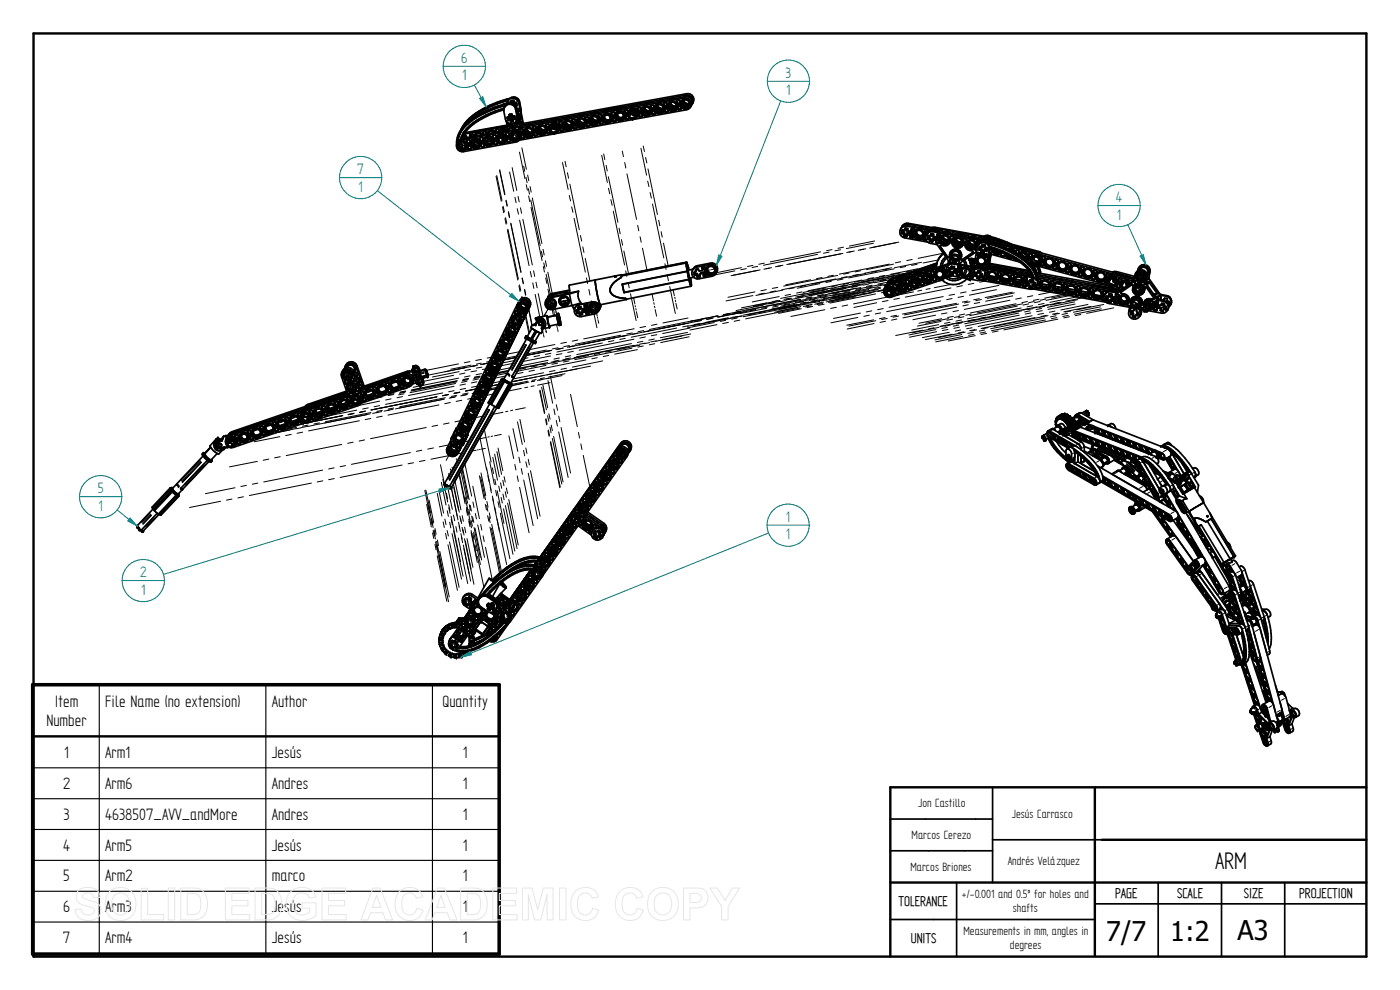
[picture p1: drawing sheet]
<svg xmlns="http://www.w3.org/2000/svg" width="420mm" height="297mm" viewBox="0 0 420 297" stroke-linecap="round" stroke-linejoin="round" font-family="sans-serif">
<defs><g id="words">
<g font-size="8.1">
<text x="364.6" y="260.7">ARM</text>
<text x="332" y="282.4">7/7</text>
<text x="351.2" y="282.4">1:2</text>
<text x="371.4" y="282.2">A3</text>
</g>
<g font-size="5.6">
<text x="16.4" y="212.1">Item</text>
<text x="31.6" y="212.1">File Name (no extension)</text>
<text x="81.6" y="212.1">Author</text>
<text x="132.8" y="212.1">Quantity</text>
<text x="13.9" y="217.8">Number</text>
<text x="19.3" y="227.4">1</text>
<text x="31.6" y="227.4">Arm1</text>
<text x="81.6" y="227.4">Jesús</text>
<text x="138.9" y="227.4">1</text>
<text x="18.9" y="236.7">2</text>
<text x="31.6" y="236.7">Arm6</text>
<text x="81.6" y="236.7">Andres</text>
<text x="138.9" y="236.7">1</text>
<text x="19.1" y="245.9">3</text>
<text x="31.6" y="245.9">4638507_AVV_andMore</text>
<text x="81.6" y="245.9">Andres</text>
<text x="138.9" y="245.9">1</text>
<text x="19" y="255.2">4</text>
<text x="31.6" y="255.2">Arm5</text>
<text x="81.6" y="255.2">Jesús</text>
<text x="138.9" y="255.2">1</text>
<text x="19" y="264.5">5</text>
<text x="31.6" y="264.5">Arm2</text>
<text x="81.6" y="264.5">marco</text>
<text x="138.9" y="264.5">1</text>
<text x="18.9" y="273.7">6</text>
<text x="31.6" y="273.7">Arm3</text>
<text x="81.6" y="273.7">Jesús</text>
<text x="138.9" y="273.7">1</text>
<text x="18.9" y="283">7</text>
<text x="31.6" y="283">Arm4</text>
<text x="81.6" y="283">Jesús</text>
<text x="138.9" y="283">1</text>
</g>
<g font-size="5.1" fill="#008080">
<text x="138.4" y="18.9">6</text>
<text x="235.8" y="23.3">3</text>
<text x="138.7" y="24.1">1</text>
<text x="236" y="28.6">1</text>
<text x="107.2" y="52.2">7</text>
<text x="107.6" y="57.5">1</text>
<text x="334.9" y="60.6">4</text>
<text x="335.2" y="65.9">1</text>
<text x="29.3" y="148">5</text>
<text x="29.6" y="153.2">1</text>
<text x="235.9" y="156.5">1</text>
<text x="235.9" y="161.8">1</text>
<text x="42" y="173.1">2</text>
<text x="42.3" y="178.4">1</text>
</g>
<g font-size="4.8">
<text x="334.7" y="269.6">PAGE</text>
<text x="353.3" y="269.6">SCALE</text>
<text x="373.3" y="269.6">SIZE</text>
<text x="389.9" y="269.6">PROJECTION</text>
<text x="269.7" y="271.9">TOLERANCE</text>
<text x="273.3" y="282.9">UNITS</text>
</g>
<g font-size="4.1">
<text x="275.5" y="242.2">Jon Castillo</text>
<text x="303.7" y="245.3">Jesús Carrasco</text>
<text x="273.6" y="251.6">Marcos Cerezo</text>
<text x="273.2" y="261.2">Marcos Briones</text>
<text x="302.4" y="259.6">Andrés Velázquez</text>
<text x="288.7" y="269.5">+/-0.001 and 0.5º for holes and</text>
<text x="303.9" y="273.6">shafts</text>
<text x="289.1" y="280.5">Measurements in mm, angles in</text>
<text x="303.1" y="284.7">degrees</text>
</g>
</g></defs>
<path d="M10.1 10h400v277h-400zM328.6 236.2v50.5M410.1 236.2h-142.9v50.8M330.7 252h79.4M267.2 264.8h142.9" fill="none" stroke="#000" stroke-width=".72"/>
<g fill="none" stroke="#000" stroke-width=".51">
<path d="M137.9 39.7a19.5 19.5 0 0 1 10.4-7.5l4.6-1.3a1.82 1.82 0 0 1 2.1 1.4l1.5 7.8M138.2 39.8l-.5 1M139.6 39.6l-.1 .5M140.1 38.6l-1 1.2-.9 2.1M141 37.6l-2.1 2.5M143.3 35.9l-2.3 1.8M144.9 39.7l.9-.2v.8M144.9 39.7l.4 .6M144.9 39.7l.3 .6M146.3 39.8l-.2 .4M146.7 39.8l-.1 .3M148.5 39.8a1.17 1.17 0 0 0-2 .3l.1-.3"/>
<path d="M148.8 39.7a1.52 1.52 0 0 0-2.5 .1M148.8 39l.3 .6M148.8 39l.8-.2 .3 .3M148.8 39l.4 .6M149.9 39.1l-.3 .4M150.4 39.4l2-.4-13.7 2.5-.1 .2M151.3 32.9a26.7 26.7 0 0 0-11 6l-1.1 1.4-.6 1.4M151.3 32.6l-2.8 .8-3.9 1.9M151.4 32.5a28.9 28.9 0 0 0-9.3 4.4M151.5 32l-.1 .2M151.6 31.9l-.1 .1M151.6 38.8l-1.3 .3"/>
<path d="M151.8 31.7a25.5 25.5 0 0 0-12.8 7l-1 1.6M151.8 31.6l-.3 .4M152 36.4l.5 2.8M152.2 31l.4-.9a26 26 0 0 0-12.7 6.9M152.2 37.7l-12.6 2.3-.2 .2 12.8-2.3a2.41 2.41 0 0 0-2.5 1.5M152.2 37.5l-12.6 2.3M152.2 30.9l-1.3 .4M152.3 36.8l.1 .5 .6 .8M152.3 38.3l-1.4 .2-1 .6M152.3 36.8l.4 .9 .4 .3M152.3 35.1l.3 .7h.5M152.4 38.7l-2.3 .5-.4 .3"/>
<path d="M152.6 35.8a1.51 1.51 0 0 1 2-.4l-.6 .5M152.6 30.1l-.2 .3M152.8 34.4v.6l-.5 .2 .1 .8M152.9 31.1l-.6 .1-.8 .8M152.9 38.4v.8M152.9 37.1a1.24 1.24 0 0 0 2.1 .1M153 34.3l-.1 .8M153 38.1l.5 .2M153.1 29.5a1.77 1.77 0 0 1 2.8 1.1l.5 3.1M153.1 30.7v.1M153.1 35.8l.2 .5M153.2 37.2h.5"/>
<path d="M153.2 34.9l-.9 .4M153.2 37.2l.1 .4M153.2 35.7l.2 .4M153.3 37.3l-.3 .1M153.3 31.1l.6 .1M153.3 36.4h.4M153.3 37.5h-.1M153.4 34.4l-.2 .5M153.4 36.1l.3 .3M153.5 34.2l-.2 .3M153.6 35.6l.4 .6M153.6 34.2l-.8 .2"/>
<path d="M153.7 34.3l.1 .5h.7M153.7 37.2v.4M153.7 37.2l.1 .4M153.7 34.5l-.1 .3M153.7 35.5l.3 .4M153.8 34.8l-.6 .1M153.8 39.9l.1 .4-.6 .3M153.9 31.2l.8 .8M153.9 39.8l.8-.1 .1 .4M153.9 31.2a10.5 10.5 0 0 0-5.7 1.2 19.9 19.9 0 0 0-10.2 7.1l-.8 1.8-.2 1.8M153.9 30.5l-.8 .2 .2-.4 .9-.2 .2 .6h.5M154 30.6v.3"/>
<path d="M154 40l.3 .1M154 36.3l-.3 .1M154.2 35.6l-1.1 .2M154.3 29.3l1 .5M154.3 29.3a25.1 25.1 0 0 0-14.9 7.8l-.7 1.1M154.3 37l-.6 .2M154.3 37a1.75 1.75 0 0 0 .9-1.9l-.5-2.4a1.79 1.79 0 0 0-2.1-1.4 1.79 1.79 0 0 0-1.4 2.1l.5 2.3a1.71 1.71 0 0 0 1.5 1.5M154.3 37h.7M154.3 34.8h.2M154.5 34.8v.8l-.5 .2v.6l-.8 .2-.2-.6h-.6M154.5 35.1a2 2 0 0 0-2.1 .5M154.7 32l.1 .5"/>
<path d="M154.8 38.9h.8l-.2-.9h-.3a3.1 3.1 0 0 1-2.3 .5l.1 .7M154.8 31.1l.1 .8M154.8 37.5l-1.3 .2M154.8 37.4l-.1 .1M154.8 32.5l.5 2.4-.3 1.4 .1 .5M154.8 32.5l1.5 7.8-.1 1.3M154.8 39.7l.2 .3h.4M154.9 36.4h.1M155 30.7l.1 .8-.2 .4M155.1 36.8a1.19 1.19 0 0 1-1.1 1.1 1.19 1.19 0 0 1-1.3-.9M155.1 32.8l.3-.3 .2 .2 .1 .8h-.5M155.1 36.7l-.5 .1"/>
<path d="M155.1 36.7h-.5M155.1 32.9h.5l.1 .5-.5-.1M155.2 36a1.56 1.56 0 0 1-.1 1.7 1.56 1.56 0 0 1-1.6 .6M155.2 37.5a1.5 1.5 0 0 1-1.7 .7M155.3 33.8a1.53 1.53 0 0 1 .4 2.6l.4-.5M155.3 29.8l.5 1 1.2 6.2M155.4 34.2a1.3 1.3 0 0 1 .3 1.7M155.6 38.9l-1.8 .1M155.8 34.7l-.3 .3M155.8 35.7l-.2 .2M155.8 36.7l.5-.2 .2 .6M156.1 38.4l49.2-9a1.79 1.79 0 0 1 2.2 1.4 1.79 1.79 0 0 1-1.5 2.1l-50.2 9.2"/>
<path d="M156.2 38.8l.7-.1a3.6 3.6 0 0 0 .5 2.6l-.8 .2-.3-.1 .2-1.3M156.3 39.3l.3 1.1-.1 .8 .2 .2 .7-.2M156.9 37.1l-1.2-6.1a2.1 2.1 0 0 0-3.1-1.2 26.4 26.4 0 0 0-13 7.1l-1.1 1.8M157.3 38.9a1.57 1.57 0 0 0 .2 1.8 1.57 1.57 0 0 0 1.7 .4M157.6 39.2a1.54 1.54 0 0 0 1.9 1.1M157.6 39.3a1.57 1.57 0 0 0 1.9 1.1M157.7 38.9a1.18 1.18 0 0 0 .4 1.4 1.18 1.18 0 0 0 1.3 .1M157.9 38.7a1.2 1.2 0 0 0 .7 1.2 1.2 1.2 0 0 0 1.2-.1M158.1 38.6a1.25 1.25 0 0 0 1.7 1M159.5 37.4l-1.3 .2M159.9 38.1l.9-.1 .1 .3a1.87 1.87 0 0 0 .5 2.1l-.8 .4-.3-.3a2 2 0 0 0-.5-2.2zM159.9 38.1l.1 .2a2.04 2.04 0 0 1 .3 2.2l.3 .1 .8-.1"/>
<path d="M161.2 38.2a1.54 1.54 0 0 0 .2 1.8 1.54 1.54 0 0 0 1.7 .4M161.6 38.7a1.59 1.59 0 0 0 1.8 1M161.6 38.5a1.54 1.54 0 0 0 1.9 1.1M161.7 38.2a1.18 1.18 0 0 0 .5 1.5 1.18 1.18 0 0 0 1.5-.3M161.9 38a1.19 1.19 0 0 0 .6 1.2 1.19 1.19 0 0 0 1.3-.1M162.1 37.9a1.2 1.2 0 0 0 1.7 1M163.4 36.7l-1.2 .2M163.9 37.4v.2a1.94 1.94 0 0 1 .3 2.3l.3 .2 .5-.1 .2-.4a1.93 1.93 0 0 1-.4-2.2l-.1-.1h-.8l-.2 .3 .5 .6 .1 1M164.3 39.6l.3 .3 .7-.1M165 38.1a1.54 1.54 0 0 1 2.5-1 1.54 1.54 0 0 1-.5 2.7M165 38.9l.1 .5M165.1 37.5l-.1 1.5"/>
<path d="M165.1 39.4l.3 .4M165.2 39.4l.6 .6M165.4 38.7l.2-.6-.1 .8M165.4 37.7a1.21 1.21 0 0 1 1.2-.7 1.21 1.21 0 0 1 1 .9M165.5 37.7a1.21 1.21 0 0 1 2.1 .2M165.6 38l.2 .3M165.7 37.9l.2 .6M165.8 38.3l-.1 .1M165.8 38.3h-.2M165.8 37.9l-.1 .1M165.8 37.8l.2 .3h.5l.2 .5M165.8 37.6l-.7 .5-.1 .4a1.53 1.53 0 0 1 2-1.3l.6 .7"/>
<path d="M165.8 37.6l-.4 .2M165.8 37.6l.1 .2M165.8 39.9l.5 .1M165.8 37.5l-.4 .2M165.9 37.8a1.01 1.01 0 0 0-.7 1.1 1.01 1.01 0 0 0 1 .9M165.9 37.5v.1M165.9 37.7v.1M165.9 38.5l.5 .3M165.9 38.5h.4l.1 .3M166 37.8h-.1M166 37.8l.1 .3M166.1 35.9l-.5 .3"/>
<path d="M166.1 37.6l-.1 .2M166.2 39.8l.1 .2 .3-.2M166.3 39.8h.4M166.6 39.7l.1-.2-.5 .3M166.6 37.5h-.4v.3l.8 .3 .2 .3M166.7 37.5h-.5l.8 .2M166.7 37.5l.3 .2M166.7 38.4h.5M166.7 38.6h.5M166.9 36l-.9 .2M167 37.7l.5 .8M167.2 38.4a.98 .98 0 0 1-.6 1.3"/>
<path d="M167.2 35.7l.5 .2M167.2 38.7l-.8 .1M167.5 38.5a1.32 1.32 0 0 1-.8 1.4l-.1-.2M167.5 38.5v.4M167.5 38.9l-.4 .9-.4 .2M167.5 38.9l-.1 .4M167.6 37.9l-.1 .9M167.6 38.9l.2-.7-.3 .8M167.6 37.9l.1 .4M167.7 36.7l.8-.2 .3 .2a3.1 3.1 0 0 0 .4 2.5l-.8 .2-.3-.2a3.1 3.1 0 0 0-.4-2.5zM167.8 36.7v.2a3.1 3.1 0 0 1 .5 2.3l.9-.2M167.8 35.9l-.6-.2-1.1 .2"/>
<path d="M167.8 39l-.7 .7M168.9 38.1a1.54 1.54 0 0 1 1.9-2 1.54 1.54 0 0 1 .6 2.6M169.1 36.8a1.56 1.56 0 0 0 .1 1.8 1.56 1.56 0 0 0 1.8 .4M169.1 38.3a1.54 1.54 0 0 0 1.9 .7M169.4 37.1a1.6 1.6 0 0 0 1.9 1.1M169.4 37.2a1.59 1.59 0 0 0 1.8 1M169.5 36.8a1.21 1.21 0 0 0 .3 1.3 1.21 1.21 0 0 0 1.4 .2M169.7 36.6a1.2 1.2 0 0 0 .6 1.1 1.2 1.2 0 0 0 1.3-.1M169.9 36.4a1.2 1.2 0 0 0 1.7 1M171.2 35.2l-1.2 .3M171.4 38.7l-.4 .3M171.6 38l-.4 .3"/>
<path d="M171.7 36l.7-.2 .3 .4a1.92 1.92 0 0 0 .4 2.1M171.7 36v.3a1.98 1.98 0 0 1 .3 2.2l.2 .2 .7-.1 .2-.3M171.7 36l.1 .2a1.98 1.98 0 0 1 .3 2.1l.1 .2 .9-.1M171.8 38.3l-.4 .4M173 36.1a1.55 1.55 0 0 0 1.4 2.3M173.3 36.5a1.59 1.59 0 0 0 1.9 1M173.3 36.4a1.63 1.63 0 0 0 1.9 1.1M173.4 36.1a1.2 1.2 0 0 0 .5 1.8 1.2 1.2 0 0 0 1.6-.9M173.4 36.1a1.21 1.21 0 0 1 1.4-.3 1.21 1.21 0 0 1 .7 1.2M173.4 36.1a1.2 1.2 0 0 0 .5 1.4 1.2 1.2 0 0 0 1.6-.2M173.6 35.9a1.22 1.22 0 0 0 .6 1.1 1.22 1.22 0 0 0 1.3 0M173.9 35.8a1.2 1.2 0 0 0 1.6 .9"/>
<path d="M174.9 38.3l-.5 .1M175.2 34.5l-1.3 .3M175.6 35.3l.1 .2a1.89 1.89 0 0 1 .3 2.3l.1 .1 .7-.1 .2-.4a1.93 1.93 0 0 1-.4-2.1l-.3-.2-.8 .4 .4 .6 .2 1M175.7 37.6l-.4 .5-.9 .3M175.7 37.6a1.56 1.56 0 0 0-.9-2.2 1.56 1.56 0 0 0-2 1.3 1.56 1.56 0 0 0 1.6 1.7M176.1 37.4l.1 .4 .8-.2M176.9 35.3a1.56 1.56 0 0 0 .4 2 1.56 1.56 0 0 0 2 0M177.3 35.7a1.56 1.56 0 0 0 1.9 1M177.3 35.8a1.42 1.42 0 0 0 1.8 1M177.3 35.4a1.21 1.21 0 0 0 .6 1.4 1.21 1.21 0 0 0 1.5-.3M177.6 35.1a1.2 1.2 0 0 0 .6 1.2 1.2 1.2 0 0 0 1.2-.1M177.7 35.1a1.2 1.2 0 0 0 1.7 .9"/>
<path d="M179.1 33.8l-1.3 .2M179.5 34.6l.9-.2a3.6 3.6 0 0 0 .5 2.6l-.9 .2a3.6 3.6 0 0 0-.5-2.6zM179.5 34.5l.1 .3a3.1 3.1 0 0 1 .5 2.2l.9-.1M179.6 36.9a1.56 1.56 0 0 1-2.6 .1 1.56 1.56 0 0 1 1-2.4 1.56 1.56 0 0 1 1.8 1.8l-.2 .5M180.8 34.7a1.54 1.54 0 0 0 .2 1.7 1.54 1.54 0 0 0 1.7 .5M180.9 35.2v.5M180.9 35.7l.4 .7 .5 .3M180.9 35.7a1.47 1.47 0 0 0 1.3 1M181.3 34.5l-.4 .7M181.4 34.8a1.02 1.02 0 0 0 .5 1.1 1.02 1.02 0 0 0 1.2-.2M181.6 33l-.4 .4M181.6 33l-.5 .4"/>
<path d="M181.7 34.2l-.4 .3M181.7 32.9l-25.7 4.7M181.8 34.5a1 1 0 0 0-.6 1.1 1 1 0 0 0 .9 .8M181.8 34.2l-.5 .2M181.8 34.5l-.1-.2-.4 .2-.4 .7M181.9 34.4l-.1 .1M182.1 34.2h.5M182.1 34.2a1.24 1.24 0 0 1 1.3 1 1.24 1.24 0 0 1-.8 1.4l-.1-.2M182.1 34.2l.1 .3a.99 .99 0 0 1 .9 .8 .99 .99 0 0 1-.6 1.1M182.1 34.2l-.3 .1M182.1 36.4l.1 .3M182.1 34.1l.5 .1"/>
<path d="M182.3 36.5l-.1 .1 .4-.1M182.4 32.8v.3M182.4 32.8l-.8 .2M182.4 32.8h.1M182.5 36.4l.1-.2-.5 .2M182.6 34.2l.4 .3M182.7 32.6l-1.1 .4M183 34.5l.4 .7M183 34.4l.5 .8M183.4 35.2l-.1 .9M183.4 33.9v.3a1.93 1.93 0 0 1 .4 2.2l.3 .1 .8-.3M183.4 33.9l.8-.2 .2 .3a1.87 1.87 0 0 0 .5 2.2"/>
<path d="M183.5 35.2l-.2 .9M183.5 33.8v.2a2.04 2.04 0 0 1 .4 2.2l.3 .2 .7-.2M183.5 36.2a1.54 1.54 0 0 0-1.1-2.2 1.54 1.54 0 0 0-1.8 1.7 1.54 1.54 0 0 0 2.2 1.2M183.5 36.2l-.7 .7M183.5 36.2l-.8 .7M183.6 32.6l-.6 .1M183.7 32.5l-.7 .2M183.8 32.4l.8-.1v.2M184.5 32.6l-.9 .1M184.5 32.5h.1M184.8 34a1.54 1.54 0 0 0 .1 1.7 1.54 1.54 0 0 0 1.8 .5M185 35.4l.3 .3"/>
<path d="M185.2 32.3h-.6M185.2 33.7a1.3 1.3 0 0 0-.2 1.7M185.3 35.7l.8 .3M185.3 33.8a1.26 1.26 0 0 0-.3 1.6M185.3 32.3l-.7 .2M185.4 34a1.01 1.01 0 0 0 .4 1.2 1.01 1.01 0 0 0 1.3-.2M185.4 34a1 1 0 0 0-.2 1.1 1 1 0 0 0 .9 .6M185.7 33.5l-.5 .2M185.7 32.1l1.2-.1 .7 .3M185.7 33.6v.2M185.7 33.5l-.7 .6M185.7 33.8l-.3 .2"/>
<path d="M185.8 33.7l-.1 .1M185.9 32.2v.2M185.9 32.2l-1.8 .5-1.7 .1M185.9 32.2h-1.3l-2.2 .6M186 33.4l.9 .3M186 33.4l.9 .3 .3 .4M186 33.5l-.3 .1M186 33.5l.1 .2a.99 .99 0 0 1 1 .8 .99 .99 0 0 1-.6 1.1M186 33.5a1.36 1.36 0 0 1 1.3 1M186.1 35.7v.3M186.2 35.8l-.1 .1 .4-.1M186.5 35.6v.3l.4-.2"/>
<path d="M186.5 35.6l.1-.1-.5 .2M186.6 32.4l-5.1 1M186.8 32.4l-1.8 .2-3.6 .8M186.8 32l.6 .3M186.8 32l-1 .1M186.9 35.7l-.4 .2M187.2 34.1l.2 .4M187.2 35.3l-.3 .4M187.2 34l.2 .9-.2 .4M187.3 35l-.1 .3M187.4 34.5l-.1 .5M187.4 35l-.5 .7"/>
<path d="M187.4 33.1l.8-.1 .2 .3a1.95 1.95 0 0 0 .4 2.1l-.8 .4-.3-.3a1.92 1.92 0 0 0-.4-2.2zM187.4 33.1v.2a1.93 1.93 0 0 1 .4 2.2l.3 .1 .7-.1M188.5 33.8a1.54 1.54 0 0 1 2.5-1 1.54 1.54 0 0 1-.4 2.7M188.7 33.8l.6-.7a1.18 1.18 0 0 1 1.3-.1 1.18 1.18 0 0 1 .5 1.2v.3M188.7 33.2l-.2 .5 .2 1.4M188.7 35.1l.3 .4M188.7 35.1l.6 .6h.5M188.9 33.4a1.23 1.23 0 0 1 1.2-.6 1.23 1.23 0 0 1 1.1 .9M188.9 34.4l.2-.6-.1 .7M189.2 33.7l.1 .3M189.3 33.6l.2 .6M189.3 34h-.1"/>
<path d="M189.3 34l-.1 .1M189.3 33.6v.1M189.3 33.2l-.3 .2M189.3 35.6l.5 .1M189.3 33.2l-.4 .2M189.3 33.3a1.21 1.21 0 0 0-.6 1.8M189.3 33.3l.1 .2M189.3 33.5l.2 .3M189.4 33.5a1.01 1.01 0 0 0-.6 1.2 1.01 1.01 0 0 0 1 .8M189.4 33.2h-.1M189.5 33.4l-.1 .1M189.5 34.2h.4l.1 .3"/>
<path d="M189.5 34.2l.5 .3M189.5 33.8h.6l.1 .5M189.6 33.5l.1 .2M189.6 33.5l-.2 .1M189.7 33.4l-.1 .1M189.7 33.1a1.29 1.29 0 0 1 1.4 1.5M189.7 33.1v.1M189.7 33.2a1.24 1.24 0 0 1 1.3 1M189.7 33.2l.1 .3a.94 .94 0 0 1 .9 1M189.7 33.1a1.33 1.33 0 0 1 1.3 1.1M189.8 35.5v.2M189.9 35.6h.3"/>
<path d="M190.1 35.5h-.2l-.1 .2M190.2 35.4v-.2l-.4 .3M190.2 34.1h.5M190.3 34.3h.4M190.4 31.7l-.8 .2M190.7 31.5l.5 .1M190.7 34.5v.3l-.5 .6M190.7 31.4l.6 .2M190.7 34.5h-.7M190.7 31.4l-1.1 .2-.4 .4M191 34.7l-.4 .7-.4 .2v-.2M191 34.2v.5"/>
<path d="M191 34.7l-.4 .8-.4 .2M191.1 34.7l.2-.7-.3 .7M191.1 34.6l-.2 .5M191.1 33.9v.1M191.2 33.7v.3M191.2 33.7a1.25 1.25 0 0 0-2-.6l-.7 1.1M191.3 32.4l.1 .2a1.86 1.86 0 0 1 .2 2.3l.3 .2 .8-.4M191.4 34.8l-.7 .6M191.8 34.6l.2 .3 .7-.1M191.8 34.2l-.5-1.8 .7-.1 .3 .1a2.11 2.11 0 0 0 .4 2.3M192.6 32.5a1.56 1.56 0 0 0 .4 2 1.56 1.56 0 0 0 2 0M192.9 32.9a1.59 1.59 0 0 0 1.9 1.1"/>
<path d="M192.9 32.8a1.6 1.6 0 0 0 1.9 1.1M193 32.5a1.21 1.21 0 0 0 .6 1.5 1.21 1.21 0 0 0 1.5-.3M193.2 32.3a1.2 1.2 0 0 0 .7 1.1 1.2 1.2 0 0 0 1.2 0M193.5 32.2a1.2 1.2 0 0 0 1.6 .9M194.8 30.9l-1.3 .3M195.2 31.7l.7-.2 .3 .4a2 2 0 0 0 .5 2.2h-.2M195.2 31.8v.2a1.93 1.93 0 0 1 .4 2.2l.3 .2 .7-.2M195.2 31.7l.1 .2a2.04 2.04 0 0 1 .4 2.1l.8 .1M196.5 31.8a1.54 1.54 0 0 0 .4 1.9 1.54 1.54 0 0 0 2 0M196.9 32.2a1.59 1.59 0 0 0 1.8 1M196.9 32.1a1.6 1.6 0 0 0 1.9 1.1M196.9 31.8a1.24 1.24 0 0 0 .4 1.3 1.24 1.24 0 0 0 1.4 .2"/>
<path d="M197.2 31.6a1.19 1.19 0 0 0 .6 1.1 1.19 1.19 0 0 0 1.3-.1M197.4 31.5a1.2 1.2 0 0 0 1.7 .9M198.7 30.2l-1.2 .3M199 33l-.3 .3M199.1 31l.7-.2 .3 .4a2 2 0 0 0 .5 2.1l-.2 .3-.6 .1-.3-.4a1.87 1.87 0 0 0-.5-2.1zM199.2 31v.2a1.89 1.89 0 0 1 .4 2.1l.1 .2 .9-.1M199.2 33.3l-.3 .4M200.4 31.1a1.56 1.56 0 0 0 .4 1.9 1.56 1.56 0 0 0 2 0M200.8 31.4a1.56 1.56 0 0 0 1.9 1.1M200.8 31.5a1.51 1.51 0 0 0 1.8 1M200.9 31.1a1.21 1.21 0 0 0 .5 1.4 1.21 1.21 0 0 0 1.5-.2M201.1 30.9a1.2 1.2 0 0 0 .6 1.1 1.2 1.2 0 0 0 1.3 0"/>
<path d="M201.3 30.8a1.2 1.2 0 0 0 1.7 .9M202.6 29.5l-1.2 .3M203.1 30.3v.2a1.82 1.82 0 0 1 .3 2.3l.1 .1h.8l.1-.5a2.04 2.04 0 0 1-.3-2.1l-.3-.2-.8 .2 .6 1.8M203.1 32.6a1.56 1.56 0 0 1-2.6 .1 1.56 1.56 0 0 1 1-2.4 1.56 1.56 0 0 1 1.8 1.9l-.2 .4M203.5 32.4l.1 .4 .9-.2M204.4 30.4a1.58 1.58 0 0 0 .4 1.9 1.58 1.58 0 0 0 1.9 0M204.7 30.8a1.49 1.49 0 0 0 1.8 1M204.7 30.7a1.63 1.63 0 0 0 1.9 1.1M204.8 30.4a1.21 1.21 0 0 0 .6 1.4 1.21 1.21 0 0 0 1.5-.3M205 30.1a1.24 1.24 0 0 0 1.9 1.1M205.2 30.1a1.2 1.2 0 0 0 1.7 .9M205.3 29a1.56 1.56 0 0 1 2.4 1v1.1l-.4 .9"/>
<path d="M206.7 32.3l-1 .4M206.7 32.3a1.54 1.54 0 0 0 0-2.3 1.54 1.54 0 0 0-2.3 .4 1.54 1.54 0 0 0 .9 2.2M207.6 31.4a1.83 1.83 0 0 0 .1-2 1.83 1.83 0 0 0-1.8-.9l-19.1 3.5M207.7 30.5a1.75 1.75 0 0 0-2.1-1.5l-49.5 9M207.8 31.2a1.85 1.85 0 0 0 .2-2.1 1.85 1.85 0 0 0-1.9-1l-50.2 9.2M137.4 42.9l-.1 1.1M137.4 42.5h.1M137.5 41.9l-.1 .6M137.6 41.3l-.2 1.2M137.7 43.5a1.21 1.21 0 0 0 1.4 1.2M137.7 43.3l.2 .9 .6-.1 .1 .6M137.8 40.7l-.2 .7"/>
<path d="M137.8 43.3l.2 .6M138 43.9h.6l.2 .5M138.2 41.9l-.8 .6M138.2 42.6l.1 .5M138.3 43.1l-.6 .2M138.3 43.1l.4 .3 .9 .4M138.4 42.5l-.1 .6M138.5 41.7l-.8 .5-.5 .6M138.5 41.7l15.8-2.8a1.88 1.88 0 0 1 2.1 1.6 1.88 1.88 0 0 1-1.6 2.1l-15.7 2.9a1.81 1.81 0 0 1-1.9-.9 1.81 1.81 0 0 1 .2-2.1M138.7 42.5l.4 .1M138.7 44.7h.4M139.1 41l.1 .4"/>
<path d="M139.2 42.5l.3 .5M139.3 40.9l-.1 .5M139.5 43v.1M139.5 44.4l-.7 .1M139.6 43.2h.3M139.6 43.7l-.1 .2M139.6 43h.1M139.7 42.9l-.2 .1M139.9 44.2l-.8 .5M139.9 40.8l-.8 .2M140 43.6l-.4 .1M140 43.8l-.5 .1v.6"/>
<path d="M140 40.9l.1 .3M140 42.2l.8-.2 .3 .1a2.09 2.09 0 0 0 .4 2.3l-.2 .3-.8 .1-.1-.2a2.31 2.31 0 0 0-.4-2.4zM140 42.2l.6 1.7M140.2 44.4a1.56 1.56 0 0 1-2.7 .1 1.56 1.56 0 0 1 1.2-2.4 1.56 1.56 0 0 1 1.5 2.2 1.55 1.55 0 0 1-1.3 1 1.55 1.55 0 0 1-1.5-.8M140.5 44.4l.2 .3 .8-.2M141.2 43.3l.2 .5M141.3 40.8l.2 .2M141.3 42.2l-.1 1.1M141.3 42.2a1.54 1.54 0 0 1 2.4-.4 1.54 1.54 0 0 1 0 2.4 1.54 1.54 0 0 1-2.4-.5M141.4 42.2l-.2 1.1M141.6 41l-.5-.7 .2 .8M141.7 42.8h.1"/>
<path d="M141.8 42.2a1.22 1.22 0 0 0 .5 1.4 1.22 1.22 0 0 0 1.5-.2M141.9 41l.1-.6-.2-.2-.8 .2 .2 .7M142 42l.5 .7M142.2 41.9a1.78 1.78 0 0 0 1.7 .9M142.5 42.7l-.7 .1M142.5 42.7l-.7 .4M142.5 42.7l-.8 .1M142.7 41.8l.2 .4 .9 .2M142.7 40.6v.2M142.8 41.8l.9 .5M142.8 40.5l-.1 .3M142.8 41.8a1.19 1.19 0 0 0-1.3 1 1.19 1.19 0 0 0 .9 1.3 1.19 1.19 0 0 0 1.4-.8"/>
<path d="M142.8 41.8a1.19 1.19 0 0 1 1 1.5M142.9 41.8l.7 .4M143.8 43.5a1.2 1.2 0 0 1-1.6 .3 1.2 1.2 0 0 1-.5-1.5 1.21 1.21 0 0 0 .5 1.6 1.21 1.21 0 0 0 1.6-.4M143.9 43.1l-1.9 .3M143.9 41.4l.1 .3a1.7 1.7 0 0 1 .3 2M143.9 41.4l.6 1.3M143.9 41.4l1-.1a3.3 3.3 0 0 0 .5 2.6l-.2 .1M144 43.7a1.53 1.53 0 0 1-2.6 .1M144.3 43.9l.3 .2M144.4 43.9l.3 .1M144.4 43.7l-.1 .2M144.6 40.5a1.17 1.17 0 0 0-2 .4"/>
<path d="M144.9 40.4a1.55 1.55 0 0 0-1.5-.6 1.55 1.55 0 0 0-1.2 1.1l.2-.4M145.1 42a1.55 1.55 0 0 0 1 1.7 1.55 1.55 0 0 0 1.9-.7M145.3 41.5l-.2 .5M145.4 43.8l-.8 .3M145.5 42a1.17 1.17 0 0 0 .6 1.2 1.17 1.17 0 0 0 1.3-.1M145.6 42a1.2 1.2 0 0 0 .6 1.1 1.2 1.2 0 0 0 1.2 0M145.7 41.6l-.2 .4M145.7 41.5a1.21 1.21 0 0 0 .6 1.5 1.21 1.21 0 0 0 1.5-.3M146 41.3l.4 .7-.7 .3M146.2 41.1a1.52 1.52 0 0 0 1.6 1 1.57 1.57 0 0 1-1.6-1M146.3 41.1a1.19 1.19 0 0 0-.5 2 1.19 1.19 0 0 0 2-.4M146.4 42.1l-.7 .1"/>
<path d="M146.5 41.1l.3 .3 .9 .3M146.7 41.1h-.4M146.7 41.1a1.25 1.25 0 0 1 1.1 1.6M146.7 41.1l.9 .5M146.8 41.1l.7 .4M147.7 42.8l-.3 .3M147.8 42.3l-1.9 .4M147.9 40.7v.3M147.9 40.7v.4M147.9 40.7l.7-.2 .3 .4a1.95 1.95 0 0 0 .4 2.1v.2M147.9 41.1a3.1 3.1 0 0 1 .5 2.2l.9-.2M147.9 41a1.84 1.84 0 0 1 .4 2.1l.9 .1"/>
<path d="M149.2 40.8a1.55 1.55 0 0 0 .6 2.1 1.55 1.55 0 0 0 2.1-.6M149.3 41.2v.4M149.3 42l.6 .7M149.3 41.2v.4h.3M149.4 41.6v.4l.1-.2M149.4 41.6l.1 .2M149.5 41.6v.2M149.6 41.6v-.2v.6M149.6 42h-.2l.5 .7M149.9 40.9v.1M149.9 42.7l.4 .1 .9-.1M150 40.8l-.1 .1"/>
<path d="M150.1 40.7l.2 .4M150.1 41.1h-.2M150.1 41.1l-.1 .2M150.1 41.1a1.04 1.04 0 0 0 1.4 .5l-1.2-.5M150.3 41.1l.4 .3 .9 .1M150.4 40.6v.1M150.4 40.7a1.04 1.04 0 0 0 1.2 .5M150.4 40.7h-.3l.2 .4M150.4 41.5l.3 .2M150.7 40.3a1.34 1.34 0 0 0-1.4 .9M150.9 42.2v.1M151.1 42.2l.1-.3-.3 .1-.2 .3"/>
<path d="M151.1 40.4l.4 .3M151.2 40.5a1.21 1.21 0 0 0-1.8 .4M151.2 42.7l-.9 .2-.4-.2M151.5 40.8l.2 .4M151.5 40.8l.3 .3M151.5 40.8a1.34 1.34 0 0 0-2.2 .4M151.5 41.6a1.01 1.01 0 0 1-.8 1 1.01 1.01 0 0 1-1.1-.6M151.6 41.4l-.1 .2M151.7 41.2l.1 .4h-.3M151.7 41.2h-.2a.98 .98 0 0 0-1.1-.6 .98 .98 0 0 0-.8 1M151.8 40l.4 .7M151.8 40l.8-.2 .3 .2a2.04 2.04 0 0 0 .3 2.3l-.1 .2-.6 .2-.3-.2 .1-1.3"/>
<path d="M151.8 40l.3 .8M151.8 41.5v.4l-.6 .8zM152.2 40.7l.1 1.1M152.2 42.2l.1 .4 .9-.2M152.9 40.6a1.55 1.55 0 0 0 1.1 1.7 1.55 1.55 0 0 0 1.8-.7M153.2 40.1l-.3 .5M153.4 41.4a1.2 1.2 0 0 1 .5-1.6 1.2 1.2 0 0 1 1.6 .4 1.2 1.2 0 0 1-.4 1.7M153.4 40.7l.2 .2M153.5 40.2l-.1 .3M153.5 41.5l.6-.1 .2 .6zM153.6 41.4l.6 .5M154.7 41.7l.3 .1"/>
<path d="M155.1 41.4v.4M155.1 41.2v.7l-.8 .1M155.4 40.9l.2 .2M155.5 40.2l.1 .9M155.6 41.4l-.4 .3M155.6 41.1l-.5 .2M156.2 41.6l-.2 .2M156.2 41.1a1.8 1.8 0 0 0-2.1-2l-15.7 2.9-1 .5M156.5 40.1v.7l-.3 .8M159.8 40.1l-.4 .3M160 40.5l-.8 .6M205.9 78.9l-19.4 3.9v.4"/>
<path d="M205.9 78.9l.3 2.5M206 78.7l-19.4 3.9-.1 .2M206 78.7l-.1 .4v-.2M206.1 78.7l-19.6 3.7M206.1 78.7h-.1M206.1 78.7l.2 .5M206.2 79.1l.6 1.9M206.2 79.1a17.1 17.1 0 0 0 1.1 6.4l.1-.1M206.2 79.1l.5 4 .8 2.3M270.3 68.7a1.67 1.67 0 0 1 2-1.1l7.9 1.5M270.5 68.3a1.67 1.67 0 0 1 2-1.1l7.9 1.4 .9 .5 .4 .5-.4-.5M270.6 68.3a1.81 1.81 0 0 0 .9 3.1l6.9 1.2"/>
<path d="M270.6 68.3l1-.4h.5l7.9 1.4M270.6 68.1a1.82 1.82 0 0 1 2-1.1l7.9 1.4M270.8 69l-.1 .8 .4 .1M271 69.5l-.2 .2M271.1 69.9l.1 .7M271.1 69.9l.2 .3M271.2 70.7l.4 .1M271.2 70.5l.1 .1M271.3 70.6l.3 .1M271.5 68.9l-.7 .1M271.6 68.5l.8 .1v.6l.9 .2M271.7 68.6l.1 .1"/>
<path d="M271.7 68.5l.1 .2M271.7 70.4l.2 .2M271.9 68.7h.1M272.1 70.7l-.5 .1M272.2 70.2h.6M272.6 69.8l.2 .3M273 70.1l.4 .1v.2M273 69.4l-.1 .8 .1-.2M273.1 69.4l-.1 .6M273.2 70.8l.2 .3 .7 .1-.9-.2M273.2 69.4l-.2 .6M273.2 69.6l.5 .2-.2 .5"/>
<path d="M273.2 69.6l-.2 .4M273.3 69.4l-.1 .2M273.3 70.7l-.2-.4-.7-.1-.3 .5M273.3 69.4v.2M273.4 69.4l.4 .2-.1 .4M273.4 70.4l-.1 .3M273.4 70.4l.6 .3M273.5 70.2l.5 .3M273.6 68.6l-.1 .7M273.6 68.6l.8 .1 .2 .2M273.6 68.6l-.1 .7-.2 .1M273.9 67.9l1 .2"/>
<path d="M273.9 68.6l-.3 .2M274.2 69.5l-.2 1 .1 .7-.3 .2-.5-.1-.3-.3 .3-.3M274.3 70a1.55 1.55 0 0 0 1 1.8 1.55 1.55 0 0 0 1.8-.8M274.4 69.6a1.55 1.55 0 0 0 1.3 2.2 1.55 1.55 0 0 0 1.5-2 1.55 1.55 0 0 0-2.5-.6l-.3 .4M274.5 68.8v.2M274.6 68.9l-.4 .6M274.6 70.1a1.57 1.57 0 0 0 1.9 1.1M274.7 70.1a1.48 1.48 0 0 0 1.9 1M274.7 70.1a1.2 1.2 0 0 0 .8 1.2 1.2 1.2 0 0 0 1.4-.5M274.8 69.6l-.1 .5M275 69.4a1.2 1.2 0 0 0 .6 1.3 1.2 1.2 0 0 0 1.4-.2M275 69.3a1.2 1.2 0 0 0 .6 1.3 1.2 1.2 0 0 0 1.4-.2"/>
<path d="M275.6 68.2h1.1l.4 .3M277.1 71.6l.1 .4 .8 .1M277.1 71.5l.2 .3 .6 .1M277.1 71.7l.8 .1M277.4 71.2l-.3 .4M277.4 71.2l.4 .2M277.4 71v.2M277.5 71l.3 .2M277.5 69.3l.8 .1 .2 .2-.3 .4 .2-.2M277.5 69.3l.2 .6M277.5 69.3l-.1 1.9M277.6 69.3l.1 .6"/>
<path d="M277.7 69.9l-.3 1.1M277.9 68.7l.9 .1M277.9 69.3l-.3 1.5M278 70.4a1.78 1.78 0 0 0 1.3 2.6l2 .4 3.3 4.8-.1 1M278 70.4a1.75 1.75 0 0 1 1.9-.9l15.7 2.9M278 69.3l-.3 1.3M278.4 69.8l-.2 .3M278.4 69.7l-.1 .2M278.5 69.6l-.1 .2M278.5 69.7l-.5 .7M278.5 71.5l.3 .1M278.5 70.7l-.1 .8h.4"/>
<path d="M278.7 71.2l-.1 .1M278.8 71.6l.3 .2M279 71.7v.2M279 72.2l.4 .2M279 72.3l.4 .1M279 71.9v.4M279.1 68.9l1.1-.2zM279.2 70.6l-.6 .1M279.3 70.1l.9 .1 .2 .8h.9M279.4 72.4h.4M279.4 70.2l.1 .1M279.5 70.2l.1 .2"/>
<path d="M279.5 72.1h.1M279.6 70.3l.1 .2M279.6 72.2l.1 .1M279.7 69h.6l.6 .5M279.7 68.3l.9-.1 15.8 2.9M280 69.3h-.5l-1 .4M280 69.3l15.7 2.8M280.2 69.1l.8 .4M280.2 69.1l.7 .3M280.2 68.7l1.1 .4M280.2 68.6l1.1 .5M280.4 71.5l.1 .3"/>
<path d="M280.4 71.6l.2 .2M280.5 68.4a1.74 1.74 0 0 1 1.4 1.2v-.5M280.5 68.4l15.9 2.9M280.6 71.8l-.6 .1M280.7 71.7l.5 .2v.2M280.8 71l-.2 .8M280.9 71l-.3 .8M280.9 72.5l.2 .2 .8 .1M281 79.8l-.7 .3 .2 .4M281.1 79.3l-13.7 4.7-.9 .6M281.1 72.2l.7 .1M281.2 72.1l-.2 .2"/>
<path d="M281.2 79.1l-13.7 4.7-1 .8M281.2 78.9l-13.6 4.7-1.1 1M281.3 69.1l.3 .5M281.3 70.3v.7M281.3 70.2v.1M281.3 70.3l.2 .7-.3 1.1M281.3 70.2v.8M281.4 71.7l.3 .2M281.5 70.2l.1 1M281.5 70.2l.8 .4M281.5 70.2h-.2M281.5 70.4v.9"/>
<path d="M281.5 71.5l.2 .1M281.6 71.2l-.3 .7M281.8 71.7v1.3l-.9-.1 .1-.8-.1-.1-.9-.1-.1 .5M281.8 70.3l-.3 1.2M281.8 70.3l-.2 1 .4-1M281.9 71.2l-.1 .5M281.9 69.1l.8 .1 .2 .3M281.9 69.1l.1 .5M282 71.7a1.55 1.55 0 0 0 1 1.7 1.55 1.55 0 0 0 1.9-.7M282.1 73.7l2.3 3.4h.4M282.2 71.2a1.55 1.55 0 0 0 1.1 2.3 1.55 1.55 0 0 0 1.7-1.9 1.55 1.55 0 0 0-2.5-.8l-.4 .4M282.3 70.6l-.4 .5"/>
<path d="M282.3 70.6l-.4 .6M282.4 76.8l-.6 .6M282.4 71.5v.4M282.5 71.3a1.21 1.21 0 0 1 1.3-.5 1.21 1.21 0 0 1 .9 1.1M282.5 71.3a1.21 1.21 0 0 0 .5 1.7 1.21 1.21 0 0 0 1.7-.7M282.5 71.7a1.12 1.12 0 0 0 .7 1.3 1.12 1.12 0 0 0 1.4-.5M282.6 71.2l.2 .5M282.6 71.2l.2 .4M282.7 72.6h1.8M282.8 71.7l.8 .6M282.8 71.6l.8 .7M282.9 69.5l-.2 .3z"/>
<path d="M282.9 70.9a1.19 1.19 0 0 0 1.8 1M283 69.9a1.53 1.53 0 0 1 2.5 .4M283 70.9a1.2 1.2 0 0 0 1.7 .9M283.1 76.1a5.2 5.2 0 0 0-2.1 4.2M283.1 76.1l-.2 .1M283.1 76.1l-1.4 1.6M283.4 69.9a1.21 1.21 0 0 1 1.7 .3M283.6 72.3h1.1M283.8 77a3.9 3.9 0 0 0-1.6 2.9M284.1 77.5a3.4 3.4 0 0 0-1.3 2.3M284.4 79.8l-.1 .3M284.7 71.9v.4"/>
<path d="M285.1 72.9a2.38 2.38 0 0 1-2.9 .7l-.1 .4 2.3 3.2 .4-.1a1.88 1.88 0 0 1 1.5-2.2 1.88 1.88 0 0 1 2.2 1.5M285.1 71.1l.3-.2 1.2 .2a1.79 1.79 0 0 0-.4 2.9 1.79 1.79 0 0 0 2.8-.4M285.2 75.7a1.79 1.79 0 0 1 2.2-.9 1.79 1.79 0 0 1 1.1 2.1M285.2 77.5a1.84 1.84 0 0 0 2.7 .5l-.2 1.1M285.2 77.5l-.2 1.1 .2 .3M285.2 77.5l-.2 1 .2 .3a1.84 1.84 0 0 1 2.1 .4M285.2 71l-.1 .2M285.2 71.2l.1 .6-.2 1.1M285.4 71.7l-.3 1.2M285.4 75.8a1.52 1.52 0 0 0 .4 2 1.52 1.52 0 0 0 2-.1M285.5 80l-.1 .4M285.5 79.9l.8 .2"/>
<path d="M285.7 76.3a1.2 1.2 0 0 0 .8 1.3 1.2 1.2 0 0 0 1.4-.5M285.7 76.3l2.3 .4M285.7 76.8h1.4l.7 .3M285.8 75.9l-.1 .4M285.8 69.9l.1 .5M286.1 71.9a1.53 1.53 0 0 0 .2 1.8 1.53 1.53 0 0 0 1.7 .4M286.2 79l6.1 1.1M286.2 79a1.81 1.81 0 0 0-2 1.1M286.2 79h-.8l-18.9 6.5-1 .8M286.4 72.2a1.8 1.8 0 0 0 2 1.2M286.5 72a1.22 1.22 0 0 0 1.3 1.7M286.5 80l-.1 .3 .2 .3 .9 .1"/>
<path d="M286.5 71.1l-.6 .7M286.5 71.9a1.21 1.21 0 0 0 .3 1.7 1.21 1.21 0 0 0 1.7-.4M286.5 71.9l.6 .9M286.9 71.6l-.4 .3M286.9 71.6a1.2 1.2 0 0 1 1.4 .2 1.2 1.2 0 0 1 .2 1.4M286.9 71.6a1.19 1.19 0 0 0 1.8 1M286.9 70.6a1.55 1.55 0 0 1 2.6 .4M287 71.6a1.2 1.2 0 0 0 1.7 .9M287.1 70l-.5 .5 .6-.4-1.3-.2-.1 .5M287.1 72.8l.5 .3h1M287.2 73.7h.6M287.2 79.2l-.5-.4h-1.3l-18.8 6.5-.5 .3-.6 .7"/>
<path d="M287.3 70.6a1.21 1.21 0 0 1 1.8 .4M287.6 73h1M287.6 79.9v.1M287.6 79.9l-.1 .8M287.7 79.1v.1M287.7 79.9l.8 .4M287.7 79.2h-.1M287.7 79.9h-.1M287.7 79.9l.2 .5-.3 1M288 79.9l-.4 1.5M288.1 80l-.5 1.4M288.2 80l-.3 1.3"/>
<path d="M288.3 78.8l-.1 .5M288.4 77.6v.3h.4M288.5 73.2l-.7 .5M288.8 73.4a1.55 1.55 0 0 1-2.5 .4 1.55 1.55 0 0 1 .7-2.5 1.55 1.55 0 0 1 2 1.7l-.5 .9M289 71.5a1.78 1.78 0 0 1 0 2.1M289 73.6a1.79 1.79 0 0 0-.2-2.1l1.1 .3 .2 .2a1.95 1.95 0 0 0-.3 2.3 1.95 1.95 0 0 0 2.1 1l.2 .3-.1 .2M289.1 78.2l.6 1.4M289.5 78l.7 1.7M289.5 70.5l.3 .6M290.1 72.6a1.56 1.56 0 0 0 .3 2 1.56 1.56 0 0 0 2-.1M290.1 72.1l-.3 .4M290.3 72.9a2.02 2.02 0 0 0 1.9 1.3"/>
<path d="M290.4 72.7a1.2 1.2 0 0 0 .5 1.6 1.2 1.2 0 0 0 1.6-.4M290.5 77.3l.7 1.4 .2 1.2-.5-1.8zM290.5 72.6l.2 .5M290.5 77.2l.2 .5M290.6 73.1l.9 .7M290.7 77.6l.5 .1M290.7 73.1l.8 .6M290.7 71l-.1 .2 .2-.3-.2-.2-1.2-.3 .4 .7M290.8 72.3l-.3 .3M290.8 72.3a1.21 1.21 0 0 1 1.8 .9 1.21 1.21 0 0 1-1.5 1.3 1.21 1.21 0 0 1-.6-1.9M290.8 72.3a1.19 1.19 0 0 0 1.8 1M290.9 77.9h.1"/>
<path d="M290.9 71.2a1.58 1.58 0 0 1 2.5 .5M290.9 72.3a1.2 1.2 0 0 0 1.7 .9M291 78.4l.3 .8 .5-.2 .2-.5M291.2 78.1l.8 .4M291.2 78.1l-.2 .1M291.3 71.3a1.21 1.21 0 0 1 1.7 .4M291.4 79.6l.3 .2M291.4 77.6l.8 .1M291.4 77.6l-.5 .4M291.4 77.6l.9 .1v.8M291.5 73.7h1.1zM291.7 79.8v.2"/>
<path d="M291.7 79.8l-.3 .1M292 78.5l-.8 .3M292 75.7l-3.4 2.3-.2-.3 .2-.9M292.2 77.7l-.1 .3-.9 .1M292.2 77.7l-.4 .3M292.2 78.5h.3M292.3 77.7l-.5 2.3 .3-1.5M292.3 78.1l.3 .1M292.3 77.9l.3 .1M292.7 74.6l.5 .3M292.8 74.1l-.4 .4M292.8 79.7l.3 .1a2.08 2.08 0 0 0 2.2 .3l.1 .1-.1 .8"/>
<path d="M292.8 79.7l-.2 .8 .2 .3a2.2 2.2 0 0 1 2.3 .4l.2-.2M292.8 79.7l.1 .9a2.66 2.66 0 0 1 2.4 .3M292.9 79.7l-.1 .6 .3 .1a2.17 2.17 0 0 1 2.2 .5M293 75.5l-4.8 3.4-.1 .4M293.1 77.7a1.53 1.53 0 0 0 .1 1.7 1.53 1.53 0 0 0 1.7 .5M293.1 72.4l.2 1.2M293.1 72.4l.8 .1M293.1 72.4a3.3 3.3 0 0 1-.5 2.6l.5 .1M293.2 73.7l.2 .3M293.2 74.8l-.2 .1M293.2 72.3v.3M293.3 73.6l-.4 .7"/>
<path d="M293.3 73.5l.1 .2M293.3 78.1a1.2 1.2 0 0 0 .8 1.2 1.2 1.2 0 0 0 1.4-.4 1.16 1.16 0 0 1-1.4 .5 1.16 1.16 0 0 1-.8-1.3zM293.4 73l-.1 .2M293.4 77.8l-.1 .4M293.4 77.7a1.2 1.2 0 0 0 .6 1.4 1.2 1.2 0 0 0 1.5-.3M293.5 73.7l-1.3 6.6-6.1-1.1h-.5l-1 .5M293.5 75.8l-.1 .7a3.3 3.3 0 0 1 2.7 .5M293.5 73.7a1.8 1.8 0 0 1 2.2-.8 1.8 1.8 0 0 1 1.1 2l-1.4 7.8a1.76 1.76 0 0 1-2 1.5l-8.4-1.6M293.5 72.4l-.2 .7M293.6 75.8v.5l.3 .1a2.08 2.08 0 0 1 2.2 .4M293.7 71.3l.8 .1 .2 .2M293.7 73.2l-.2 .5"/>
<path d="M293.7 71.3v.5M293.7 71.3l.2 .5M293.8 72.4l-.5 1.2M293.9 72.5l.2 .2M293.9 72.5l-.3 .7M293.9 74.8l.6 .2M294 73a1.82 1.82 0 0 1 2.8 .6M294 74.8l.5 .1M294 72.8l-.1 .2M294 74.6l.2-.1-.1 .1M294 74l-.1 .8M294 72.7v.1"/>
<path d="M294.1 72.7l-.2 .4 .1-.2M294.1 72.7l-.3 .5M294.1 72.7l-.1 .1M294.4 75.8l.9 .1M294.5 75.7l-.2 .2M294.5 74.9v.3M294.5 75.2l-.3 .8-.7-.2M294.5 75.1v.5l.8 .1M294.5 75.6v.1M294.7 71.5l-.2 .4M294.7 71.6l-.2 .3M294.8 73.8l-.3 .2-.4-.1"/>
<path d="M294.8 73.7v.1M294.8 73.4v.4M294.9 72h1.1l44.4 11.9M294.9 72l1.1-.1 .5 .2M295 73.6l.1 .1M295 73.5l.1 .3M295 75.4l.1 .1M295.1 71.6l1.1-.1 42.5 11.5 1.1 .7M295.1 71.6l-.5 .4a1.82 1.82 0 0 1 2.7 .3M295.1 71.7a1.79 1.79 0 0 1 2.1 .6M295.1 75.5l.1 .1M295.3 70.9a1.9 1.9 0 0 1 2.2 .1"/>
<path d="M295.5 75.2l-.2 1h.7l.2 .3-.3 .7h-.3a3.1 3.1 0 0 0-2.3-.4l.2-1M295.5 72.6a25.6 25.6 0 0 1 14.5 7.9 6.4 6.4 0 0 1 1.3 4.8M295.6 70.9a18.7 18.7 0 0 1 7.9 2.3M295.6 72.4a1.82 1.82 0 0 0-2 1M295.6 72.4l1 .2M295.7 73.5l-.9-.1v.3M295.7 73.6v.5l.5 .2M295.7 72.1l15.6 4.2a1.82 1.82 0 0 1 1.3 2.2M295.7 72.1l.9 .5M295.9 74.8l.1 .2M295.9 74.9l.1 .2M296 75.2h-.5"/>
<path d="M296.1 75.1l-.7 .1M296.2 74.3l-.2 .9M296.3 79.8l8.2 1.6M296.4 71.3l15.4 4.2 .8 .4M296.4 71.1l.9 .5M296.4 71.3a1.7 1.7 0 0 0-1.9 .6M296.4 79.5h.2M296.4 71.1l5.6 1.7M296.4 79.3l-.1 .8M296.4 79.2v.1M296.4 79.8l.1-.3-.1 .4M296.5 79.6l12.7 2.4"/>
<path d="M296.5 79.9v.2l7.9 1.4M296.6 72.6l3.7 1.1 4.1 1.9M296.7 73.2l.3 .8M296.7 77.9l-.3 1.4M296.7 77.9l-.5 2.2M296.7 79.2h.1M296.7 79.2l12.2 2.2M296.8 79l-.1 .2M296.8 73.6l.2 1.1M296.8 76.1l9.2 2.5M296.8 73.6l.2 .4M296.8 73.6l-.3-.4a27.4 27.4 0 0 1 12.8 6.9l1.3 2.2 .4 1.8-.8-.7"/>
<path d="M296.8 79l-.2 .5M296.9 79l-.2 .2M296.9 79l11.8 2.2M296.9 75.6l.7 .1M297 74.7l-1.7 8.6 .7 .3M297 76.2l-.1 .2M297 74.7l-1.1 6M297 74a28.1 28.1 0 0 1 11.3 6.1l1.4 2 .5 1.3M297 76.4l-.3 1.5M297 76.2l-.3 1.7M297 74a27.9 27.9 0 0 1 11.4 6.1l1.4 1.9 .4 1.3M297 74h.1"/>
<path d="M297 77.1l-.3 2.1M297 77.6l-.2 1.4M297 77.7l-.3 1.5M297.1 74.5l-1.1 6M297.1 74.4l-.1 .3M297.1 74.4l.1 .1M297.1 74.5l-.1 .3M297.1 74.5l-.1 .3 .2-.3M297.2 74.5a23.6 23.6 0 0 1 11.7 6.8l.9 1.9M297.2 76.4l-.2 .7M297.2 76.4v-.2l-.6 3.3M297.2 76.4l-.2 1.2"/>
<path d="M297.3 76.2l-.3 1.5M297.3 76.3l-.4 2.7M297.4 76.3l-.4 2.7M297.5 74.6l.1 1.1M297.6 75.7l-.1 .2-.7-.2M297.6 72.4l.9 .2M297.8 75.2a1.55 1.55 0 0 0 2.5 .9M297.8 74.7v.5M297.8 75.2a1.56 1.56 0 0 0 2.5 .9M298.1 74.8a1.2 1.2 0 0 0 .9 1.2 1.2 1.2 0 0 0 1.3-.5M298.2 74.8a1.19 1.19 0 0 0 .8 1.1 1.19 1.19 0 0 0 1.3-.3M298.4 74.9l.6 .7"/>
<path d="M299 75.6l.1-.2 .4 .2-.1 .1M299 75.6l.4 .1M299 75.6l-.1 .3M299 75.6l.3 .3M299.4 75.7l-.1 .2M300 75.5l-.6 .2M300.1 72.6l-1.3 .1M300.4 76.3l.2 .4 .9 .1M300.7 75.6l-.4 .5M300.9 75.8l-.5 .8 .8 .3 .3-.1M301 74.2h.9l.1 .3M301.4 76l.1 .8"/>
<path d="M301.6 76.2l.1 .4M301.7 76.2l.1 .4M301.7 76.6l.4 .4M301.9 76.3l.5 .7M302 77l.5 .3M302.1 77l.8 .5h.5M302.1 76.7l.3 .3M302.2 76.5l.6 .4 .5 .1M302.4 77l.4 .2M302.4 74.6a1.54 1.54 0 0 1 2.3 1.2M302.8 74.8a1.23 1.23 0 0 1 1.5 .8M302.8 77.2h.8z"/>
<path d="M303.1 74.7l1.1 .6M303.1 74.7l-.4 .1M303.1 74.7l.8 .2M303.9 77.3l-.5 .2M304.2 77.5l.8 .4M304.2 75.3l.2 .3M304.2 75.2l.3 .4M304.3 77.5l.2 .2M304.4 75.6a12.8 12.8 0 0 1 6.9 7l.1 .6a2.83 2.83 0 0 1-.2 2.5M304.9 75.2l.1 .8M305 75.9v-.8l.7 .1 .2 .3-.4 .6M305.7 76.2v.1a1.54 1.54 0 0 1 2.3-.5 1.54 1.54 0 0 1 .1 2.3l.3-.4"/>
<path d="M306.4 76.2l.2 .3M306.5 76.3l1.2 .8M306.6 76.5a.96 .96 0 0 0 1.5 .4M306.6 76.5l.9 .6M306.9 75.8l1.2 .9M307.2 75.8a.95 .95 0 0 0-1.1 .9M307.7 76a1.18 1.18 0 0 1 .1 1.9l.3-.4M307.8 76a1.16 1.16 0 0 0-1.9 .5l.1-.2M308 76.3a1 1 0 0 1-.4 1.4M308.7 76.3l.3-.2 .6 .2 .1 .4M308.8 76.2v.7M308.8 76.4l.1 .5"/>
<path d="M308.8 76.9v.5M308.9 76.9l-.1 .5-.5 .9M309.2 78.9l-.2 .1M309.2 78.8l-.3 .1M309.5 79.5l1.5 .3M309.5 77.3a1.56 1.56 0 0 0 .4 1.9 1.56 1.56 0 0 0 2 0M309.6 77.9l.1 .5M309.6 77.9l.3 .1M309.6 78.4a1.25 1.25 0 0 0 1.4 .9M309.7 78.4a1.25 1.25 0 0 0 1.3 .9M309.7 76.7a2 2 0 0 0-.5 2.2M309.7 76.7l-.4 .5"/>
<path d="M309.7 77.6h.3M309.8 77.6l-.1 .3M309.9 78a1.01 1.01 0 0 0 .7 1 1.01 1.01 0 0 0 1.2-.5M310 77.6l-.1 .4M310 79.7l1.1 2M310.2 79.7l.9 2M310.2 77.3l-.2 .3M310.2 77.3a1.01 1.01 0 0 1 1.1-.1 1.01 1.01 0 0 1 .6 .9M310.2 77.3l.3 .8 .3 .2M310.7 78.2l.5 .2M310.8 76.8h.4l.7 .5M310.8 76.8l-.5 .1-.6 .7"/>
<path d="M310.8 76.8l-.8 .4-.3 .4M310.8 76.8a1.22 1.22 0 0 1 1.3 1.4l-.2-.1M310.8 78.3l.3 .3 .1-.2M310.8 78.3l-.1 .2M311 79.8l.8 2.1M311.4 79.8l21 5.7M311.4 79.8l.8 2.2M311.4 76.1a1.81 1.81 0 0 1 1.3 2.1M311.7 79.9l.6 2.1M311.8 78.5l.2 .1M311.9 79.2l-.5 .3M311.9 78.1l-.1 .4"/>
<path d="M311.9 79.2a1.53 1.53 0 0 0-.2-2.4 1.53 1.53 0 0 0-2.3 .9 1.53 1.53 0 0 0 1.6 1.9M311.9 78.1l-.7 .3M311.9 77.3l.3 .9M312 77.3a1.33 1.33 0 0 0-2.3 .1M312 78.6l-.2 .4-.8 .3M312.1 79.4l.8 .4 .3-.2M312.1 78.2l-.2 .4M312.1 78.6l-.7 .6-.4 .1M312.1 78.6l-.1 .1M312.2 79.3l1 .3M312.2 78.8l-.3 .4M312.6 78.7l-.1 .3"/>
<path d="M312.6 78.5a1.72 1.72 0 0 1-1.6 1.3M312.7 78.6l-.1 .1M312.7 78.2l-.1 .5M312.8 77v1.1l-.2 .6M313.5 78.1a1.56 1.56 0 0 0 .4 1.9 1.56 1.56 0 0 0 2 0M313.8 77.3l-.5 .7M313.8 77.4l-.1 .1a1.96 1.96 0 0 0-.5 2.1M313.8 77.4l-.2-.3-.8-.1-.1 1.3M313.9 78.1a1.21 1.21 0 0 0 .6 1.4 1.21 1.21 0 0 0 1.5-.3M316.6 78l.1 1.1-.3 .7M316.7 78l.7 .1 .1 .5a1.96 1.96 0 0 0-.5 2.1h-.9l-.1-.4a1.96 1.96 0 0 0 .6-2.2zM317.4 79.1a1.54 1.54 0 0 0 .2 1.8 1.54 1.54 0 0 0 1.7 .4"/>
<path d="M317.6 78.4l-.4 .6M317.8 79.1a1.2 1.2 0 0 0 .5 1.5 1.2 1.2 0 0 0 1.6-.3M320.5 79.1l.1 1.1-.3 .6M321.5 79.5l-.1 .1a1.86 1.86 0 0 0-.5 2.1l-.3 .2-.6-.2-.1-.4M321.5 79.5l-.2-.3-.6-.2-.3 .3a1.8 1.8 0 0 1-.5 2M321.5 79.5l-.5 .6M151.9 98.7a1.56 1.56 0 0 0 .4 2 1.56 1.56 0 0 0 2 0M152.3 99a1.6 1.6 0 0 0 1.9 1.1M152.3 99.1a1.59 1.59 0 0 0 1.8 1.1M152.3 98.7a1.2 1.2 0 0 0 .5 1.9 1.2 1.2 0 0 0 1.7-.9M152.3 98.7a1.21 1.21 0 0 1 1.4-.3 1.21 1.21 0 0 1 .8 1.3M152.3 98.7a1.2 1.2 0 0 0 .6 1.5 1.2 1.2 0 0 0 1.5-.3"/>
<path d="M152.6 98.5a1.22 1.22 0 0 0 .6 1.2 1.22 1.22 0 0 0 1.3-.1M152.8 98.4a1.2 1.2 0 0 0 1.7 1M153 96.9l.1-.2a3.4 3.4 0 0 0 2.4 1.2l-.4 .9a3.2 3.2 0 0 0-2.4-1.2zM153 96.8l-.2 .6 .3 .2a2.04 2.04 0 0 1 2 1l.2-.1M153.7 95.2l-.3 .4 .2 1M153.7 95.2a1.55 1.55 0 0 1 2.1-.6 1.55 1.55 0 0 1 .5 2.1M153.7 95.2l-.3 .9 .2 .4M153.7 96.3l.1 .1M153.8 97h.5l.2 .5zM153.9 96.4l.1 .1M153.9 97l.6 .4M154 95.3l-.2 .4"/>
<path d="M154 95.3l-.4 .8 .1 .9M154.1 95.2l-.1 .2M154.1 95.4l.1 .4M154.2 95.3h-.1M154.2 95.8v.1M154.3 95.5l.2 .1M154.4 94.9l-.3 .4M154.8 93.2l-.3 .7 .3 .1a2.15 2.15 0 0 1 2 1h.2M154.8 93.2l.4 .1a1.99 1.99 0 0 0 2 .9l.1 .3-.5 .7a3.2 3.2 0 0 0-2.3-1.2zM154.9 97.2l.3 .1M155 95.2l-.9 .1M155 95.2l.1 .4"/>
<path d="M155.2 97.3h.1M155.4 96.9v.4M155.4 91.6a1.57 1.57 0 0 0 .2 1.8 1.57 1.57 0 0 0 1.7 .4M155.5 96.3l.1 .1zM155.5 90.9a1.8 1.8 0 0 1 2.4-1 1.8 1.8 0 0 1 .9 2.4M155.6 94.9l.1 .1M155.6 94.9a1.2 1.2 0 0 0-1.6 .4M155.6 94.9l.3 .3 .3 .9M155.6 96.4l.2 .1M155.6 90.6a1.83 1.83 0 0 1 2.5-1.2 1.83 1.83 0 0 1 1 2.5l-18.8 38.3M155.7 92a1.59 1.59 0 0 0 1.9 1M155.7 91.9a1.54 1.54 0 0 0 1.9 1.1"/>
<path d="M155.7 92.1a1.22 1.22 0 0 0 .9 1 1.22 1.22 0 0 0 1.3-.3M155.8 95.8l.1 .8 .3-.5M155.8 96.6l-.4 .8-.9 .1M155.8 91.6l-.1 .5M155.9 96.6l-.5 .2M156 91.4a1.2 1.2 0 0 0 .6 1.1 1.2 1.2 0 0 0 1.3 0M156.1 96.4l-.1 .1M156.2 90.3l-1.1 1.2M156.2 90.3a1.8 1.8 0 0 1 2.5 1.4M156.2 96.1l-.6 .8M156.2 90.3a1.56 1.56 0 0 1 2.5 .9l-.1 1.6-21.2 43.2a1.81 1.81 0 0 1-2.4 .8 1.81 1.81 0 0 1-.8-2.4l20.9-42.8a1.81 1.81 0 0 1 2.4-.8 1.81 1.81 0 0 1 .9 2.4M156.2 91.3a1.25 1.25 0 0 0 1.7 .9"/>
<path d="M156.3 96.7l-.7 .7-.5 .1M156.4 96.7l-1.1 .8M157 96l-.1 .2M157.2 95.6l-.2 .5M158.1 93.1l-.8 .7M159.3 98.3l3.1 1.7 .4-.6M159.4 98.3l.3 .3M159.6 97.6l-.3 .7M159.6 98.6l-1.4 2.4-.4-.2-.2 .5M159.7 98.6l1.2 .7M160.3 97.4l.3 .1M160.9 99.3l1.4 .7"/>
<path d="M160.9 99.3v.3l-1.2 2.1-.2 .1M160.9 99.3l-.3 .1-1.2 2.3M160.9 99.6l-1.2 2.1h-.3M161.1 96l.1 .2M161.2 96.2v.4M161.2 96.4l-.5 .8-.4 .2 .4-.2zM161.2 96.2l.1 .4M161.2 95.3l-.4 .1M161.3 96.6a.98 .98 0 0 1 .9-.5 .98 .98 0 0 1 .9 .6M161.3 96.6l-.5 .9-1.2 .2 .7-.3M161.3 96.6a1 1 0 0 1 1.3-.3 1 1 0 0 1 .4 1.3M161.3 95.3l.2 .1"/>
<path d="M161.8 95.3l-.3 .1M162 99.9l-1.4 2.5M162 95.2l-.7 .1M162 95.2l2.2-.5 .3 2.2 .4 1.3 .1-.4M162 95.1l-.7 .2M162.1 95.8l-.5 .1M162.1 95.2l-.3 .1M162.2 95.1h-.2M162.4 96.7l.2 .2a.53 .53 0 0 1-.2 .6 .53 .53 0 0 1-.7 0M162.5 96.7l.1 .3M162.5 96.7h-.6l-.2 .2 .1 .6M162.6 97.4l-.2 .2-.6-.1"/>
<path d="M162.6 95.7l.1 .6M162.7 96.1l.3 .3M162.7 96.1l.3 .5M162.7 95.4l.3 .2M162.7 95.4a2.03 2.03 0 0 1-1.9 .1l.1 .5h.2M162.7 95.4l.1 .3M162.8 95.7l-1.7 .3M162.8 98.7h-.2M162.8 98.6l-.3 .1M162.9 98.6l-.1 .1M163 97.6a1.76 1.76 0 0 0-.2 1.8M163 95.6l-.2 .1"/>
<path d="M163 97.6l.1 .4-.4 .1M163 95.6a1.99 1.99 0 0 1 .5 2.5M163.3 98.1l-.7 .1M163.3 98.1v.2M163.3 98.1h.2M163.3 98.3l-.8 .2M163.5 98.1l-.2 .2M163.6 97.9l-.1 .2M163.6 97.8l-.5 .2M164.1 90.3l-.2 1.1M164.2 94.7l.2 .4M164.3 90.8a1.19 1.19 0 0 0 .8 1.3 1.19 1.19 0 0 0 1.4-.5"/>
<path d="M164.3 90.6a1.81 1.81 0 0 0 2.1 1.1M164.3 95.1l.6 2.7M164.4 90.5a1.21 1.21 0 0 1 1.3-.6 1.21 1.21 0 0 1 .9 1.1M164.4 90.4a1.18 1.18 0 0 0 .5 1.7 1.18 1.18 0 0 0 1.6-.7M164.5 89.1l-.3 .5M164.8 90a1.19 1.19 0 0 0 1.8 1M164.9 98.3l-2 .3M164.9 90a1.2 1.2 0 0 0 1.7 .9M165.1 89.2l-.5 .2-.8 .8M165.6 88.2l-.8 .5-.3 .4M166.5 91.4l-.1 .3M166.6 91l-.1 .4"/>
<path d="M166.7 91.8a1.54 1.54 0 0 1-2.6 .1 1.54 1.54 0 0 1 1.2-2.4 1.54 1.54 0 0 1 1.5 2.2 1.52 1.52 0 0 1-1.3 1 1.52 1.52 0 0 1-1.5-.9M166.9 94.6l-2.5 .5M167 94.6l-2.6 .5M167.1 95l.4 1.8M167.2 95.1v.2M167.2 95.3l.3 1.5M167.5 96.8v.1M167.5 96.8l.2 .5M167.5 96.9l.1 .3M167.5 97.3l-2.5 .5M167.6 94.3v.4M167.6 97.2l.2 .3"/>
<path d="M167.6 94l.4 1.3 .3 2.3M167.6 94.3l-.5 .1v.4l.5-.1M167.6 94v.3M167.6 94l-.5 .2 .1 .9M167.6 94.7l.1 .3M167.7 95v.2M167.7 95.2l-.5 .1M167.7 95l-.5 .1M167.7 95.2l.3 1.5M167.7 94.6l.1 .8M167.8 97.5l.5 .1M167.8 94.7l.1 .6"/>
<path d="M167.8 90a1.56 1.56 0 0 1 2.3-1 1.56 1.56 0 0 1 0 2.6 1.56 1.56 0 0 1-2.3-1M167.8 95.5l.3 1.4M167.8 90v.6M167.8 90.6a1.56 1.56 0 0 0 1.3 1.2 1.56 1.56 0 0 0 1.6-.7M167.8 95.3h.1M167.9 95.2l.3 1.6M168 89.5l-.2 .5M168 96.7l.1 .2M168 96.7l-.5 .1M168.1 96.9v.2M168.1 96.9h-.6M168.1 97.1l.1 .4"/>
<path d="M168.1 97.1l-.5 .1M168.2 97.5h-.4M168.2 97.5l.1 .1M168.2 96.9h.1M168.3 90.5a1.19 1.19 0 0 0 .9 .8 1.19 1.19 0 0 0 1.2-.5l-1.7 .3M168.3 89.6v.9M170.3 91l-1.4 .3M170.4 88.1h-1l-.3 .2M170.5 90.1l-2.2 .4M170.8 88l-1.2-.3-3.9 .8-.1-.2M170.9 88.2l.7 3.5M170.9 88.2l-5.9 1.2a1.8 1.8 0 0 0-1.4 2.1 1.8 1.8 0 0 0 2.2 1.4l5.8-1.2"/>
<path d="M170.9 87l-5.1 1.1-.9 .4-.4 .6M170.9 87.2l-5.3 1.1M171.1 87.9l-5.9 1.2 .4-.2h.8M171.8 91.6l.4 1.1 .3-.1M172.8 92l1-.5 3.9-.8a1.8 1.8 0 0 1 2.1 1.4 1.8 1.8 0 0 1-1.4 2.1l-3.9 .8a1.83 1.83 0 0 1-1.9-.9 1.83 1.83 0 0 1 .2-2.1zM173 93l.1 .9M173.1 93.1l.1 .1M173.2 93.2l.1 .1M173.5 92.2l.1 .4M173.6 93.8l.3 .5M173.6 93.8h-.4M173.6 93.8l-.5 .1"/>
<path d="M173.6 93.8l.3 .2v.4h.5M173.6 92.3h.1M173.6 87.4l-2.5 .5M173.6 87.4a3.5 3.5 0 0 0 .8 3.5l-2.8 .8M173.6 87.4l-2.7 .8M173.8 92.4l.1 .1M174.4 94l.3 .1M174.7 94.1l-.3 .3M174.7 93.6l.1 .6-.4 .2M174.8 93.6h-.1M174.9 93.1l.2 .2M175.2 92.5l.1 .9 .1-.2"/>
<path d="M175.3 93.4l-.6 .2M175.3 92.5l.1 .7M175.4 92.5l.1 .7zM175.4 91.6l.1 .1M175.4 93.2l.5 .1v.4M175.5 91.7l.2 .2-.2 .5M175.5 91.7a1.81 1.81 0 0 1 .4 2M175.6 92.3l.2 .9M175.9 91.4l.4 .8M175.9 93.7l.1 .3 .8-.1M176.1 91.4l-.7 .2 .2 .8-.2 .1-.9 .1-.1-.6-.5 .1-.4 .1v.6l-.5 .2M176.1 91.4l-.1 .2"/>
<path d="M176.1 91.4l.3 .2-.1 .6M176.2 93.3l.1 .3h.3M176.2 93v.3M176.3 92.2v.6M176.3 93v.3l.2 .1M176.3 92.8l-.1 .5M176.3 92.8l.5 .9-.1 .4-.8 .1v-.5l-.3-.3-.7 .1M176.7 91.7a1.54 1.54 0 0 0 .2 1.7 1.54 1.54 0 0 0 1.7 .5M176.9 92.2a1.19 1.19 0 0 0 .8 1.3 1.19 1.19 0 0 0 1.4-.6M177 92.2v.1M177.1 91.7l-.2 .4M177.1 93h.6l.1 .6"/>
<path d="M177.1 92.4l.1 .1M177.2 93l.6 .4M177.3 92.1l-.4 .1M177.3 91.9l-.4 .3M177.4 91.4l.1 .5-.5 .1M177.5 91.4l.2 .2M177.7 91.6l.1 .1M177.8 91.2l-.8 .6-.1 .4M177.8 91.2h.5l.1 .4M177.8 91.2l-.3 .2M178.2 91.2a1.19 1.19 0 0 1 1 .9 1.19 1.19 0 0 1-.4 1.3M178.3 93.2l.2 .1"/>
<path d="M178.4 91.4l.4 .3M178.6 93.3h.1M178.6 93l.1 .3M178.6 84.1l.1 1.2M178.6 84.1v.7M178.7 84l-.1 .1M178.7 85.2l1.2 5.9h-.3M178.7 85.3l.7 3.6 .8 2.5M178.8 92.9v.3M178.8 92.8v.4M179 92.5l-.2-.2 .4 .2M179 91.7l-.3 .1"/>
<path d="M179 92.5h.1M179.1 91.8l.2 .8M179.2 92.6l-.5 .2M179.4 93.2l-.8 .7M179.6 91.1a1.87 1.87 0 0 1 .1 2M179.6 91.1l-.5-.3-1.4-.2-3.9 .8-.8 .4-.4 .5M179.7 93.1l-.1 .2M180.2 91.4l-.2 1.3M180.3 91.4l-.6 1.7M184.9 82.8l-.4 .1M184.9 82.8h-.4M186.5 83.2l-.9 .5a4.1 4.1 0 0 0-2.4 3.9 4.1 4.1 0 0 0 3.6 1.9h1l.1 .3"/>
<path d="M186.5 82.4l-15.6 3.2 .2 2.3M186.5 82.4v.8M186.9 86.1l.2 .9M187.1 87l.2 .8M187.1 87l.2 .7M187.3 87.7v.1M187.9 89.8l.1 .1M188 89.9l-7.8 1.5M188 89.7v.2M206.2 81.4l-19.4 3.9 .1 .8M206.2 81.4h.1M206.2 81.4l.5 2.4"/>
<path d="M206.7 83.8l-19.4 3.9M206.7 83.9l-19.4 3.9M206.7 83.8v.1M206.7 83.9l.6 2M207.3 83.4l.2 2M207.3 85.8h.1M207.3 85.9l-19.4 3.9M207.5 85.4l-.2 .5M207.5 85.3v.3v-.2M207.8 81a1.99 1.99 0 0 1 1.5-1.3l3.9-.7a1.82 1.82 0 0 1 2 .9 1.82 1.82 0 0 1-.3 2.1M208 80.8l-1.5 .4 .5 2.2 1.2-.2M208.1 80.7l.9-.5 4-.8a1.79 1.79 0 0 1 2.1 1.4 1.79 1.79 0 0 1-1.4 2.1l-3.9 .8a1.78 1.78 0 0 1-2-.9 1.78 1.78 0 0 1 .3-2.1z"/>
<path d="M208.2 81.7l.2 .9 .6-.1 .2 .6M208.5 81.7l.1 .4M208.7 82.1h.5l.3 .5M208.7 80.9l.1 .6M208.8 81.5l-.5 .2M209 80.8l-.2 .7M209.6 80.7l-.8 .2M209.6 80.8l.2 .5 1.1-.2M210 82.3l.4-.5 .7-.1h.2l.1 .8 .7-.1M210 82.6l-.5 .1M210.9 81.1l-.3-.8 .8-.2 .3 .3a1.86 1.86 0 0 0 .4 2M210.9 80.2l.2 .4-.2 .5"/>
<path d="M212 80.3a1.57 1.57 0 0 0 .2 1.8 1.57 1.57 0 0 0 1.7 .4M212.1 82.4l-.1 .4-.8 .1-.1-.7h-.9l-.1 .7-.9 .2M212.4 80.3a1.2 1.2 0 0 0 .6 1.5 1.2 1.2 0 0 0 1.5-.3M214.7 81.8l-.8 .7M265.5 87.1a1.55 1.55 0 0 0 1 1.8 1.55 1.55 0 0 0 1.9-.8M265.7 86.6a1.55 1.55 0 0 0 1 2.4 1.55 1.55 0 0 0 1.8-2 1.55 1.55 0 0 0-2.5-.7l-.4 .4M265.7 87.2v.5M265.8 87.2v.4l.2-.1M265.8 87.6l.2 .2M265.8 88.1l.7 .5M265.9 87.6l.1 .2M265.9 86.8a1.24 1.24 0 0 1 2.2 .1"/>
<path d="M265.9 86.8l-.2 .4M266 87.5l.1-.1v.5M266.5 86.6v.1M266.5 86.6l-.5 .6v.3M266.5 86.7l-.1 .2M266.5 86.6a1.05 1.05 0 0 1 1.3 .3h.3M266.5 86.7l.4 .4 1 .4M266.5 84.6l-.3 1M266.5 84.6l-.1 .2M266.6 86.7a1.41 1.41 0 0 0 1.4 .7 1 1 0 0 1-1.4-.3M266.6 86.5h.2M266.6 87.1h-.2"/>
<path d="M266.6 86.7l.9 .6h.5M266.6 87.1l-.1 .1M266.6 86.5l.1 .1M266.9 86.7l.7 .4h.5M266.9 86.7h-.3M266.9 84.7l-.5 .7M266.9 84.7l.3-.3 .2 .3M266.9 86.5v.2M267.3 84.3l.1 .3 .3-.1M267.4 84.7l-.5 .3M267.4 84.7l-.1 .1M267.5 86.2a1.2 1.2 0 0 0-1.6 .6"/>
<path d="M267.5 86.2l.3 .3M267.5 86.2l.6 .6M267.5 84.7v.1M267.5 88v.1M267.6 84.2l1.3 .3M267.6 84.3l1.2 .2M267.6 84.3l.1 .3M267.7 88l.1-.3-.5 .4M267.7 84.6l.8 .1M267.7 84.6v.1M267.8 84.9l-.9 .3M268 87.3a.98 .98 0 0 1-.7 1.1 .98 .98 0 0 1-1.2-.5"/>
<path d="M268 85.6l.1 .3a1.78 1.78 0 0 1 .7 1.9M268 84.8l-.9 .2-.4 .3 .8-.5 .5 .1M268.1 87.2l-.1 .1M268.1 86.9l.2 .3M268.1 88.1l-.7 .5M268.2 87.2l-.2 .1M268.2 87.2v.5M268.2 87.7a1.25 1.25 0 0 1-1 1 1.25 1.25 0 0 1-1.3-.7l.2-.1M268.3 87.2v.5M268.3 87.7l-.2 .4M268.3 87.2l-.2 .9M268.7 87.9a2 2 0 0 0-.7-2l.1-.3 .6-.2 .3 .3a1.93 1.93 0 0 0 .8 2l-.2 .3"/>
<path d="M268.7 87.9l.2 .3M268.8 87.8l.1 .3M268.9 84.5a1.55 1.55 0 0 0-2.3 .5l.3-.4M269 83.9l.3 .5M269.1 88.1l-.2 .1M269.2 85.9a1.56 1.56 0 0 0 1.1 1.6 1.56 1.56 0 0 0 1.8-.6M269.4 85.3l-.2 .6M269.8 85.6v.3M269.8 85.8a1.2 1.2 0 0 0 .8 1.1 1.2 1.2 0 0 0 1.3-.4M269.8 85.4a1.2 1.2 0 0 0 .5 1.6 1.2 1.2 0 0 0 1.6-.4M269.8 87.9l-.7 .3M269.8 85.4a1.22 1.22 0 0 0 .5 1.5 1.22 1.22 0 0 0 1.6-.3"/>
<path d="M269.9 85.3l-.1 .5M269.9 84.2v-.5l-.8 .1-.2 .3 .3 .3M270 86.4l.8-.3zM270.1 85.1l.7 1M270.3 85a1.85 1.85 0 0 0 1.6 .9M270.3 85l.3 .4M270.4 83.6l-.2 .5M270.7 84.9l.3 .4 .9 .3M270.8 83.7l-.1 .2M270.8 83.6v.3M270.8 84.9l1 .5M270.8 84.9a1.19 1.19 0 0 0-1.2 1 1.19 1.19 0 0 0 .9 1.4 1.19 1.19 0 0 0 1.4-.8"/>
<path d="M270.8 84.9a1.15 1.15 0 0 1 1.1 1.6M271 84.9l.7 .4M271 85.7l1 .2M272 86.2l-1.6 .6M272.2 85.1l.4 1M272.2 85l-.5-.6 1-.3 .1 .3a2.03 2.03 0 0 0 .7 2v.2M272.2 85l.4 1M272.4 83.4a1.2 1.2 0 0 0-1.8 .5M272.6 86.1l.1 .8 .8-.3M272.6 86l.1 .8 .7-.1M272.7 83.2a1.56 1.56 0 0 0-2.5 .9M272.7 82.6l.9-.3 .1 .6"/>
<path d="M272.7 82.6l.3 .5-.2-.2M272.7 82.6v.2M273 84.5a1.55 1.55 0 0 1 2.2-1.1 1.55 1.55 0 0 1 .4 2.5 1.55 1.55 0 0 1-2.4-.3M273 84.5a1.55 1.55 0 0 0 1 1.7 1.55 1.55 0 0 0 1.9-.6M273.2 84l-.2 .5M273.3 84.6v.4h.2M273.4 85.4l.7 .6M273.4 85l.1 .4M273.5 85.4h-.1M273.5 85v.4M273.5 85l.1-.2 .1 .5M273.7 85.3l-.3 .1"/>
<path d="M274 84.1l.5 .7M274 84l-.5 .6v.4M274 84a.95 .95 0 0 1 1.4 .3l.2-.1M274 84v.1M274 84.1l-.1 .2M274.1 83.6a1.37 1.37 0 0 0-.8 1.4M274.1 83.6a1.27 1.27 0 0 1 1.6 .6M274.1 82.4l-.1 .4M274.1 84.5h-.1M274.1 84.5a1.12 1.12 0 0 0 1.4 .3M274.1 84.5v.1M274.2 83.9v.2z"/>
<path d="M274.2 82.4l-.2 .4M274.3 82.7l.7-.4zM274.4 84l.8 .5h.4M274.4 84l-.3 .1 .4 .4 1 .3a1.18 1.18 0 0 1-1.4-.6M274.5 83.9l-.1 .1M274.5 83.6h-.4M274.5 83.6l.9 .3 .3 .3M274.5 83.6l-.8 .3M274.8 81.7l-.4 .3M274.9 81.7v.3l.3-.1M274.9 82.1l-.1-.3-.7 .6M274.9 82.1l-.1 .1"/>
<path d="M274.9 82.1l-.4 .4M275 82.3h.5M275.1 82.1l-.1 .1M275.1 85.4l-.1 .1M275.2 81.6h.4M275.2 85.4l.2-.3-.6 .5M275.3 82l.7 .1M275.3 82l-.1 .1M275.4 82.3l-1 .3M275.4 85.9l-.9 .2-.4-.1M275.5 83.1l.8-.3 .3 .3a2.03 2.03 0 0 0 .7 2l-.2 .3-.7 .2M275.5 84.7a.98 .98 0 0 1-.7 1.1 .98 .98 0 0 1-1.1-.5"/>
<path d="M275.5 83.2l.1 .2a1.94 1.94 0 0 1 .7 2.1l.3 .1 .7-.3M275.5 83.1l.1 .3a1.78 1.78 0 0 1 .7 1.9M275.6 84.5l-.1 .2M275.6 84.2l.1 .4M275.7 84.6v.8M275.7 84.6l-.4 1.2M275.7 84.6l-.2 .1M275.8 84.6l-.1 .9-.3 .4M276 81.7l.4 .3-.8-.3h-.4l.1 .3M276.5 81.9a1.58 1.58 0 0 0-2.4 .4M276.5 81.4l.7-.4 .3 .2v.4M276.5 81.3l.3 .5"/>
<path d="M276.5 81.4l.3 .4M276.8 83.8a1.53 1.53 0 0 0 1.2 1.2 1.53 1.53 0 0 0 1.6-.7M277 82.8l-.2 1M277.3 82.9a1.19 1.19 0 0 0 .5 1.7 1.19 1.19 0 0 0 1.6-.7M277.3 82.9v.4M277.4 82.8a1.2 1.2 0 0 0 .5 1.4 1.2 1.2 0 0 0 1.5-.3M277.6 82.5l.7 .9-.2 .3-.5 .2M277.8 82.4l.3 .4M277.9 82.4l.3 .4M278.2 82.8l.3 .3M278.2 82.3l.3 .4 .9 .3M278.2 81.3l.1-.2-.1 .2"/>
<path d="M278.3 83.5l-.8 .3M278.4 81l-.1 .3M278.4 82.3l-.9 .3-.2 .3M278.4 82.3l1 .7M278.4 82.3l.9 .5M278.5 82.3l.7 .4M278.5 83.1l1 .3M278.5 83.1l1 .2M279.3 81.8a3 3 0 0 1 .9 2.5l.7-.2 .1-.4a1.91 1.91 0 0 1-.7-2.1l-.3-.1-.7 .3v.3a1.78 1.78 0 0 1 .7 1.9M279.4 83v.9M279.4 84a1.2 1.2 0 0 1-1.6 .3 1.2 1.2 0 0 1-.5-1.5 1.21 1.21 0 0 0 .5 1.6 1.21 1.21 0 0 0 1.6-.4M279.5 83.6l-1.6 .6"/>
<path d="M279.9 80.7a1.2 1.2 0 0 0-1.7 .6M280.2 80.6a1.47 1.47 0 0 0-2.4 .9l.1-.5M280.3 80l.3 .5M281 84.1h-.9M281 81.7a1.2 1.2 0 0 1 1.6-.5 1.2 1.2 0 0 1 .4 1.7M281.1 81.8a1.02 1.02 0 0 0 .5 1.3 1.02 1.02 0 0 0 1.3-.3M281.5 80.8a1.53 1.53 0 0 0-.7 2.3 1.53 1.53 0 0 0 2.4 .1M281.6 80.3h1l.6 .2M282.4 80.8a1.49 1.49 0 0 0-1.8 1.2 1.49 1.49 0 0 0 1.3 1.7M282.4 80.8a1.5 1.5 0 0 1 1.1 1.5M282.4 80.8a1.45 1.45 0 0 1 .8 2.4M282.6 83.9a5.2 5.2 0 0 0 7.6-.3l.1 .2 .8 .1"/>
<path d="M282.6 83.9a1.79 1.79 0 0 0 1.1-2.2 1.79 1.79 0 0 0-2.2-1.1l-15.1 5.1-.9 .7M282.6 83.9l-15 5.2a1.8 1.8 0 0 1-2.1-.6 1.8 1.8 0 0 1 0-2.2M283.2 80.5v.1M283.2 80.5l.7 .9M283.2 80.3a3.1 3.1 0 0 1 .9 2.4l.8-.2M283.2 83.2l-.8 .5M283.5 82.8l-.3 .4M283.5 80.9l.5 1-.1 .8 .3 .1 .7-.3M283.9 82.4l-.3 .7M284.2 80.1l-.3-.1-.7 .3v.2M284.2 80.1a1.88 1.88 0 0 0 .8 2.5M284.4 83.1a3.5 3.5 0 0 0 3.7 .1"/>
<path d="M284.6 81.3l.5 .2v.6l.9 .2M284.8 80.3l-.2 1M284.9 81l-.1 .2M285.6 80.1h.1M285.6 80.1l.2 .2M285.6 81.9l.2 .2M285.7 82.7l-2.4 .8M286.1 81.7l-.1 .6 .1-.6h.6M286.4 80.1l-.1 .4 .2 .3M286.5 81.3l.1 .3M286.8 81.6l.5 .2v.2M286.9 80.9l-.1 .8 .2-.3"/>
<path d="M287 81.4l.4 .4M287.1 82.2l.2 .2 .8 .1M287.1 80.7l-.1 .7M287.3 82l-.2 .4 .1 .2 .8 .1 .1-.2M287.4 81.8l-.1 .2M287.5 80.7l-.2 .7M287.6 80l-.1 .6M287.6 80l.1 .6-.3 1.2M287.6 81.4l-.1 .2M287.9 81.3l-.6 .7M288.2 81.4a1.53 1.53 0 0 1 2.4-1 1.53 1.53 0 0 1 0 2.5 1.53 1.53 0 0 1-2.4-1M288.2 81.4v.5"/>
<path d="M288.2 81.9a1.55 1.55 0 0 0 1.3 1.3 1.55 1.55 0 0 0 1.6-.8M288.5 80.3l-.3 .5M288.5 80.3l-.1 .1a1.98 1.98 0 0 0-.3 2.2M288.7 81a1.22 1.22 0 0 0 .6 1.6 1.22 1.22 0 0 0 1.6-.4M288.8 83.3a4 4 0 0 1-5 .1M289.7 80.4l-.7 1.9M290.2 80.5l-.1 .9-.7 1.3M290.6 83.7l.5 .2M290.7 83.9l.5 .1M290.9 83.8l.2 .1M291.1 82.9l.1 .1zM291.2 83.7v.3"/>
<path d="M291.2 83l.1 .1M291.2 83.8v.1M291.3 83.1l.6 .1M291.3 82.6l-.1 .5M291.4 82.5l-.1 .6M291.5 80.6v.1a1.89 1.89 0 0 1-.2 1.8M291.5 80.6l-.2 1.9M291.6 80.6v.3M291.7 80.6l.6 .1M291.7 80.6h-.2M291.7 80.6l-.1 .4M292 83l-.1 .2"/>
<path d="M292 82.3l-.1 .9M292 83.2h-.1M292.2 80.7l-.2 2M292.3 80.7l.2 .3M292.5 81l-.2 .3M292.5 81l-.3 .3M292.5 82.4l-.4 .1-.1 .9-1-.1 .3-.8M292.6 82.6l.5 .3M292.7 81.7l-.2 .8M292.8 82.3l-.2 .2M292.9 82.3l-.2 .1M293.1 83.4l.8 .2"/>
<path d="M293.1 83.4l.8 .1M293.4 81.2l-.1 .6h-.2l-.7-.1-.1-.4M293.5 81.2l.8 .2M293.6 83.2l.2 .2M293.6 81.4l.2 .2M293.6 81.4l-.1-.1-.1 .2M293.7 81.4v.1M294.1 83h.6zM294.1 83l-.1 .5M294.3 84.1l14.9 2.7a1.66 1.66 0 0 0 1.9-.9M294.3 81.4v.6l.5 .1M294.5 82.6l.1 .3"/>
<path d="M294.8 82.2v.7M295.1 83.4l1 .3M295.7 81.7l-.3 1.2M295.8 81.4v.6l-.3 .8M295.8 81.1l.7 .3M295.9 80.7l13.9 2.6M296 80.5l-.1 .2M296 80.5l13.7 2.5M296.1 80.1l13.4 2.4M296.2 82l-.3 1.1 .2 .7-.9 .1-.2-.3M296.3 81.8l-.1 .2M296.4 82.1a1.56 1.56 0 0 0 .4 1.9 1.56 1.56 0 0 0 2 0"/>
<path d="M296.5 81.4l-.2 .3M296.5 81.4l-.2 .4M296.5 81.4l-.3 .6M296.7 82.2a1.22 1.22 0 0 0 .6 1.5 1.22 1.22 0 0 0 1.6-.3M296.8 82.1a1.2 1.2 0 0 0 .5 1.5 1.2 1.2 0 0 0 1.6-.3M296.9 82l.1 .8M297 82.7l1.9 .4M297 82.8l1.9 .4M297 82.8a1.16 1.16 0 0 0 1.6 .6M297.3 83.1l1.3 .3M298.9 83.1l-.3 .3M299 84.2l.2 .3h.8"/>
<path d="M299 84.2l.2 .3 .6 .2 .2-.2M299.1 83.6l-.3 .4M299.3 83.7l.2-1.9 .8 .1 .1 .4a1.84 1.84 0 0 0-.4 2.2M299.3 83.7l-.3 .5M299.4 83.7l-.1 .1M299.4 81.9l.2 .7-.2 1.1M300.3 82.8a1.54 1.54 0 0 0 .2 1.8 1.54 1.54 0 0 0 1.7 .4M300.4 82.3l-.3 .4M300.7 82.9a1.2 1.2 0 0 0 .5 1.5 1.2 1.2 0 0 0 1.6-.3M300.7 82.8a1.2 1.2 0 0 0 .5 1.6 1.2 1.2 0 0 0 1.6-.4M300.9 82.7l.1 .9M300.9 83.4l2 .4"/>
<path d="M301 83.6l1.8 .3M301 83.6a1.16 1.16 0 0 0 1.5 .5M301.2 83.9l1.3 .2M302.8 83.8l-.3 .3M302.9 84.9l.2 .3h.9M303.1 84.3l-.9 .7M303.3 84.4l-.4 .8 .8 .2 .3-.2M303.3 84.4l-.1 .1M303.3 82.7l.1-.1h.8l.1 .5a1.84 1.84 0 0 0-.3 2.1M303.3 82.8l.2 .5-.2 1.1M303.3 82.6v1.8M304.3 83.5a1.54 1.54 0 0 0 .2 1.8 1.54 1.54 0 0 0 1.7 .4"/>
<path d="M304.4 83l-.4 .4M304.4 81.4v.1M304.4 81.5l.6 .2M304.5 81.4l-.1 .2M304.5 84a1.21 1.21 0 0 0 1.9 1M304.7 83.6a1.18 1.18 0 0 0 .2 1.4 1.18 1.18 0 0 0 1.5 .1M304.7 83.7l2.1 .4M304.8 83.4a1.18 1.18 0 0 0 .6 1.4 1.18 1.18 0 0 0 1.4-.3M305 84.5l1.5 .3-1.1-.3M305.6 84.6l.8 .1M305.6 81.8h1.1l.5 .3M306.7 84.8l-.3 .3"/>
<path d="M306.9 85.5l.3 .3 .7 .1M306.9 85.1a1.53 1.53 0 0 0-.9-2.3 1.53 1.53 0 0 0-1.9 1.6 1.53 1.53 0 0 0 2.1 1.3M307 85l-.8 .7M307 85.4l.8 .3M307.3 83.3l.2 1.2-.2 .5M307.3 83.3l-.1 .3a1.78 1.78 0 0 1-.3 2M307.5 83.2a1.9 1.9 0 0 1-.3 2M307.5 83.2l.8 .4M307.5 83.2l-.2 .1M307.9 82.2l1 .2M308.1 83.9l.2 .4 .8 .1M308.2 84.3l-.1 .7"/>
<path d="M308.2 85.3h-.3v.6l-.3 .2-.7-.2v-.3M308.2 85l-.4 .3M308.2 83.8l-.1 .1M308.3 83.6l-.2 .3M308.3 83.6l-.2 .4M308.3 83.6l-.5 1.1 .1 .5M308.4 84.6l.1-.2-.2 1.1 .5 .1v.6l.9 .2M308.4 85.3v.1M308.6 85.1l-.3 .2M309.2 84.1l-.1 .4M309.2 84l.8 .2M309.3 83.9l-.1 .1"/>
<path d="M309.3 84.1l.2 .4M309.3 84.2v.1M309.3 83.9l.8 .1-.1 .6 .2 .3M309.3 86l.3 .3M309.4 84.3v.1M309.8 86.2l-.1 .2M309.8 85.8v.3M310.1 84.4v.2l.6 .2M310.1 86.7l21.9 4M310.2 85.5v.1M310.2 83.3v.1M310.2 83.3l.8 .6"/>
<path d="M310.3 85.6l.1 .2M310.3 85.6v.1M310.4 85.9h-.6l-.1 .4M310.6 85l-.1 .8 .1-.2M310.7 84.8l-.2 .8M311 86.1l.2 .2 .8 .1M311 81.8l21.6 3.9M311.1 81.7l.2 .2M311.2 82.3l23.7 4.3M311.2 85.7l-.1 .2M311.3 82.8l24.8 4.5M311.4 83.9v1.2l-.3 .8"/>
<path d="M311.4 83.3l24.1 4.4M311.9 82.9l.9 .2M312.2 84.7a1.55 1.55 0 0 0 .6 2.1 1.55 1.55 0 0 0 2.1-.6M312.4 84.1l-.1 .2a1.98 1.98 0 0 0-.4 2.1v.2l-.8-.1-.2-.3M312.4 84.1l-.8-.4-.3 .2 .1 .7-.2 1.1M312.4 84.1l-.4 .5M312.6 85.2l2.2 .4M312.7 84.7a1.23 1.23 0 0 0 .3 1.3 1.23 1.23 0 0 0 1.4 .2M312.9 85.9l1.5 .3M313.3 86l1.1 .2M313.4 86l.8 .1M313.5 83.2l.6-.1 1 .4"/>
<path d="M314.6 86.7l-.5 .2M314.7 85.9l-.3 .3M314.9 86.7l.2 .3 .8 .1M314.9 86.3a1.56 1.56 0 0 0-.8-2.3 1.56 1.56 0 0 0-2.1 1.3 1.56 1.56 0 0 0 1.7 1.8M315.3 84.5v.1a1.78 1.78 0 0 1-.1 1.8M315.8 83.7l.9 .1M316 80.2l.2 .3 .8 .1M316.2 85.4a1.58 1.58 0 0 0 1.4 2.4M316.3 84.8l-.3 .5M316.3 84.8l-.1 .2a1.98 1.98 0 0 0-.3 2.1M316.3 84.8l-.8-.3-.3 .3a1.88 1.88 0 0 1-.4 2.2l.2 .2 .8 .1 .1-.2M316.6 85.9a1.18 1.18 0 0 0 1.7 1"/>
<path d="M316.6 85.9l2.1 .4M316.6 85.4v.5M316.8 86.6l1.5 .3M317.2 86.7l1.1 .2M317.4 86.7l.8 .2M317.4 83.9l.6-.1 1 .4M318.5 87.4l-.9 .4M318.5 87.4l-.4 .2M318.5 87.4a1.54 1.54 0 0 0-.3-2.5 1.54 1.54 0 0 0-2.2 1 1.54 1.54 0 0 0 1.6 1.9M318.7 86.6l-.4 .3M318.8 87.5l.3 .3h.7M319.2 87l-.1 .1"/>
<path d="M319.2 85.2a1.98 1.98 0 0 1-.1 1.9M319.3 85.2l.7 .1 .2 .3M319.3 85.2v1.4M319.7 84.3l1 .2M319.9 81.3l.2 .2 .8 .2M320.1 86.1a1.56 1.56 0 0 0 .4 2 1.56 1.56 0 0 0 2 0M320.2 85.6l-.3 .5M320.2 85.6v.1a2.04 2.04 0 0 0-.4 2.1l-.1 .2-.9-.2 .3-.7M320.5 86.6l2.2 .4M320.5 86.6a1.22 1.22 0 0 0 .8 1.1 1.22 1.22 0 0 0 1.3-.4M320.5 86.1v.5M320.7 87.3l1.5 .3h-.5"/>
<path d="M321.1 87.4l.6 .2M321.3 80.2a1.54 1.54 0 0 0 .1 1.8 1.54 1.54 0 0 0 1.8 .4M321.3 87.4l.4 .1M321.4 84.7l.5-.2 1 .4M321.7 87.5l.4 .1M321.7 80.2a1.18 1.18 0 0 0 .5 1.4 1.18 1.18 0 0 0 1.5-.3M322.8 88.2l.1 .3h.9M322.8 87.7l-.3 .4M323.1 87.7l-.1 .1M323.2 85.9a2.29 2.29 0 0 1-.5 2.5l.2 .2h.9M323.7 85l.9 .2M323.8 82.3l.2 .3 .8 .1"/>
<path d="M323.9 88.1a1.54 1.54 0 0 1 1.9-1.9 1.54 1.54 0 0 1 .6 2.6M324 81.7l-.8 .7M324.1 86.9a1.55 1.55 0 0 0 .3 2 1.55 1.55 0 0 0 2-.1M324.1 88.4a1.55 1.55 0 0 0 2.3 .4M324.2 86.3l-.4 .5M324.2 86.3l-.1 .1a2.04 2.04 0 0 0-.3 2.2M324.2 86.3l-.2-.3-.9 .1 .1 1.2M324.2 81.7l-.1 .1M324.3 80.1a2 2 0 0 1-.5 2.2M324.4 87.3l2.2 .4M324.4 87.3a1.22 1.22 0 0 0 .8 1.1 1.22 1.22 0 0 0 1.3-.3M324.5 86.9l-.1 .4"/>
<path d="M324.7 88.1l1.5 .2M324.9 81.1l-.2 .4v1.3h-.9v-.5M324.9 81.1l.4-.8-.9-.2-.1 1.3M325.1 88.1l1.1 .2M325.1 81.2a1.57 1.57 0 0 0 .2 1.7 1.57 1.57 0 0 0 1.7 .5M325.2 88.1l.8 .2M325.3 85.3h1.1l.5 .3M325.4 80.5l-.5 .6M325.5 81.2a1.21 1.21 0 0 0 .6 1.5 1.21 1.21 0 0 0 1.5-.3M326.7 88.9l.2 .3h.8M326.8 88.4l-.4 .4M327.1 86.7l-.1 .3a1.83 1.83 0 0 1-.3 1.9"/>
<path d="M327.1 86.7v.1a1.78 1.78 0 0 1-.2 1.8M327.1 86.7h.8l.2 .3M327.6 85.8h.4M327.6 83.4l.2 .2 .8 .1M328 87.6a1.54 1.54 0 0 0 .2 1.8 1.54 1.54 0 0 0 1.7 .4M328.1 87l-.4 .5M328.1 87l-.1 .1a1.84 1.84 0 0 0-.3 2.2l-.3 .2-.6-.2-.1-.4M328.2 81.2l.1 1.1-.3 .6M328.2 81.1l.8 .1 .1 .5a2.04 2.04 0 0 0-.5 2.1l-.3 .1-.6-.1-.1-.4a2.08 2.08 0 0 0 .6-2.2zM328.4 88.4l2 .4M328.4 87.6l.1 .9M328.5 88.5a1.24 1.24 0 0 0 2 .2"/>
<path d="M328.5 88.6l1.8 .3M328.7 88.9l1.3 .2M329 82.3a1.57 1.57 0 0 0 .2 1.7 1.57 1.57 0 0 0 1.7 .5M329.2 81.5l-.5 .7M329.4 82.3a1.2 1.2 0 0 0 .5 1.4 1.2 1.2 0 0 0 1.6-.3M330.4 89.5l-.5 .3M330.4 89.5a1.54 1.54 0 0 0-.4-2.5 1.54 1.54 0 0 0-2.2 1.3 1.54 1.54 0 0 0 2.1 1.5M330.6 89.6l.8 .4M330.6 89.6v.4l.9 .1M330.7 89.1l-.3 .4M331 87.4v.1a1.78 1.78 0 0 1-.1 1.8M331.3 84.2l-.4 .3"/>
<path d="M331.3 84.2a1.54 1.54 0 0 0-.3-2.6 1.54 1.54 0 0 0-2.2 1.4 1.54 1.54 0 0 0 2.1 1.5M331.5 84.4l-.1 .3 .8 .3M331.5 84.4l.2 .3 .4 .1M331.5 88.5a1.76 1.76 0 0 0 1.3 2.6l15.7 2.8a1.75 1.75 0 0 0 1.9-.9M331.7 83.8l-.4 .4M332 87.7l-.3 .5M332 87.7v.1M332 87.7l-.2-.3-.6-.1-.2 .4a1.78 1.78 0 0 1-.4 1.9M332.1 82.2v1.1l-.2 .6M332.1 88.7l-.3 1 .6 .2v.6M332.2 89.5l-.3 .2M332.4 90.5l.8 .2"/>
<path d="M332.6 83.7a1.53 1.53 0 0 0 .2 1.8 1.53 1.53 0 0 0 1.7 .4M332.6 83.2l-.3 .5M332.6 84.2l.2 .8M332.7 85l.3 .4M332.8 88.3l-.1 .5M332.8 85l.6 .7M332.8 88.3l.2 .4-.1-.2M332.8 88.3l.8 .2M332.9 83.8l-.3 .4M332.9 83.8l-.2 .4M332.9 88.1l.8 .2M332.9 90.3l.3 .3"/>
<path d="M332.9 82.7l-.3 .5M333.1 82.5l-.5 .7M333.1 82.5l-.1 .2M333.1 82.6l-.8-.5-.3 .4a1.72 1.72 0 0 1-.5 1.9M333.3 83.7l-.2 .5v-.3M333.4 85.6h.4M333.5 85.4l-.1 .2M333.6 85.3h.4l-.1 .2M333.6 85.3l-.1 .1 .4 .1M333.6 85.3l-.1 .1M333.7 88.5l-.1 .4 .2 .3M333.7 83.5l.5 .6"/>
<path d="M333.7 88.3l.2 .7h.9M333.8 81.6l1.3-.1 5.4 1.4M333.9 85.5l-.1 .3 .8-.2M333.9 90l-.1-.2 .2 .2M334 83.5a.98 .98 0 0 0-1 .8 .98 .98 0 0 0 .5 1.1M334 83.3l.4 .1M334 83.2l-.8 .2-.3 .4M334 83.3v.2M334 83.3l-.8 .2M334.1 83.3l-.1 .2M334.1 83.2l-1 .2-.3 .4M334.1 90h.3l.1 .4"/>
<path d="M334.2 89.3l-.2 .8-.6 .1-.1 .4 .1-.5M334.2 84.1l-.1 .1M334.2 84.1v.2M334.3 89.7l.4 .2v.3M334.4 83.4l-.1 .2 .5 .6M334.4 83.4l.4 .2M334.4 89.1l-.3 1M334.5 90.5l.2 .3h.7M334.5 83.3a1.23 1.23 0 0 1 .6 1.8M334.5 90.4l.9 .3M334.6 82.3l-1.2 .1-.5 .3M334.6 85.6l-.8 .2"/>
<path d="M334.7 90.2l-.1 .2M334.8 89l-.2 .9M334.8 89.1l-.1 .4M334.8 83.6l.3 .4M334.8 84.2l-.3 .2M334.8 84.2a.98 .98 0 0 1-.9 1.3M334.8 81.9l5.6 1.5M334.8 88.3h.2M334.8 88.3l.1 .1M334.8 88.3v.7M334.9 88.4l-.1 .6M334.9 88.4l.1 1.2-.3 .6"/>
<path d="M334.9 85.6l-.4 .3M335 88.3h.6l.2 .3M335 88.3l.1 1-.3 .7M335.1 84a1.39 1.39 0 0 1-.5 1.6M335.1 85.9l.2 .2 .8 .1M335.1 83.9a1.23 1.23 0 0 1-.5 1.7M335.4 87.9l-2-.4a1.86 1.86 0 0 0-1.9 1M335.5 87.7l-.1 .2M335.5 87.7l-1.9-.4a1.81 1.81 0 0 0-2.1 1.1M335.6 88.9l-.1 .3M335.7 83.7l.1 1.1-.3 .6M335.7 89.2a1.54 1.54 0 0 0 .2 1.8 1.54 1.54 0 0 0 1.7 .4"/>
<path d="M335.7 83.6l.9 .3v.3a1.96 1.96 0 0 0-.5 2.1h-.9l-.1-.4a1.96 1.96 0 0 0 .5-2.2zM335.8 88.6l-.2 .3M335.8 88.6v.2a1.84 1.84 0 0 0-.4 2.1l-.3 .2-.7-.2 .1-.5M335.9 87.1l-.1 .2-7.9-1.4 .1-.3 8.4 1.5M335.9 89.8l.7 1.1M335.9 89.8h.3M336.1 89.3l-.2 .5M336.1 89.4l-.1 .3 .1-.3 .1 .1M336.2 89.8a1.02 1.02 0 0 0 .8 1 1.02 1.02 0 0 0 1.1-.6M336.2 89.5l.1-.2-.1 .5M336.4 87.7v.2a2.1 2.1 0 0 1 2.3 2.9M336.5 84.8a1.53 1.53 0 0 0 .4 1.9"/>
<path d="M336.5 87.7l3.2-2.2 .4 .2a1.92 1.92 0 0 0 .4 2.4 1.92 1.92 0 0 0 2.4 0l.4-.4M336.5 87.7l-.1 .3a2.12 2.12 0 0 1 2.3 2.8M336.5 89.1l-.3 .4M336.5 89.1a1 1 0 0 0 .5 1.2 1 1 0 0 0 1.2-.3M336.7 84.9l-.2 1 .2 .4M336.7 84l-.5 .7M336.7 86.3l.4 .3M337.1 84.8l-.2 .4 .1-.2M337.1 84.8a1 1 0 0 0 .2 1.6l.1-.1M337.4 86.3v.1M337.4 86.3h.2M337.4 84.3l-.7 .6"/>
<path d="M337.4 84.3h.5M337.6 84.6l.5 .5M337.6 88.9l-.4-.1-.7 .3M337.9 84.5l-.8 .3M337.9 84.3v.2M337.9 84.3l.4 .1M337.9 84.3a1.24 1.24 0 0 0-1.2 .6 1.24 1.24 0 0 0 .1 1.4M338.1 85.1l-.1 .2M338.1 89.3l.2 .9M338.1 89.4l.2 .4-.2 .4M338.1 89.4a1.21 1.21 0 0 0-2-.1 1.21 1.21 0 0 0 .5 1.9 1.21 1.21 0 0 0 1.7-1M338.1 91.1l-.5 .3"/>
<path d="M338.1 91.2a1.54 1.54 0 0 0-.2-2.6 1.54 1.54 0 0 0-2.3 1.3 1.54 1.54 0 0 0 2 1.5M338.1 90.2h.2M338.1 90.5a1.22 1.22 0 0 1-1.6 .3M338.3 84.4l.5 1.1M338.3 84.4l.4 .2M338.3 91.3l.2 .3 1 .2M338.3 84.3l.4 .2M338.4 84.8l-.4 .3M338.4 90.8l-.3 .3M338.5 84.8l-.4 .3M338.7 90.8l-.1 .1M338.7 84.6l.3 .7"/>
<path d="M338.7 84.5l.4 .8M338.7 85.2l-.3 .2M339 92.2l-.2 1.3M339.2 85.1a1.54 1.54 0 0 0-2.3-.8 1.54 1.54 0 0 0-.1 2.5M339.4 94.2l.5 .2v.6l.8 .2M339.4 89.9a1.82 1.82 0 0 1 2.9-.5 1.82 1.82 0 0 1-.4 2.9l1.1 .2 .3-.1M339.4 89.9a1.79 1.79 0 0 0 .2 2l-1.3-.3 .4-.8M339.4 89.9a1.8 1.8 0 0 1 2.5-.7 1.8 1.8 0 0 1 .7 2.5M339.5 93.4l-.2 .8M339.5 84.7l.1 .2M339.6 90.9a1.27 1.27 0 0 0 1.9 1.1M339.6 90.9l.3 .1"/>
<path d="M339.7 90l-.2 1 .2 .5M339.7 90.6h.2M339.8 90.3a1.28 1.28 0 0 1 1.4-.6 1.28 1.28 0 0 1 1 1.3l-.2-.4M339.8 92.3a1.81 1.81 0 0 0-.6 2.9 1.81 1.81 0 0 0 2.9-.3M339.8 90.6l-.1 .3M339.9 84.7h-.3l-.1 .3M339.9 91a.99 .99 0 0 0 .8 1 .99 .99 0 0 0 1.1-.6M339.9 90.6a1.01 1.01 0 0 1 1.1-.6 1.01 1.01 0 0 1 .9 .9M339.9 90.6l.1-.2-.1 .6M340.1 83.8h.3M340.2 86.5a1.55 1.55 0 0 0 1 1.8 1.55 1.55 0 0 0 1.9-.8M340.3 84.4l-4.8 3.3"/>
<path d="M340.3 90.2v-.1a.99 .99 0 0 0 1.6 .8M340.3 84.4l-5.9-1.6a1.78 1.78 0 0 0-2.2 1.2 1.78 1.78 0 0 0 1.2 2.2l3.1 .8M340.4 87l.5 .2v.6M340.4 92.8l-.3 .5M340.5 87l.4 .8M340.5 86.1l-.2 .9M340.6 85.4l-.1 .1M340.6 85.4a1.83 1.83 0 0 1 2.7 .5M340.6 86.8l.1-.1-.2 .2M340.6 87.1l.3 .4M340.6 89.7l-.8 .4-.2 .5M340.6 89.7h.5"/>
<path d="M340.6 89.7l-.4 .2-.5 .7M340.7 84.2l-.1 1.2M340.8 84.2h.3a2.04 2.04 0 0 0 2.2 .3l.1 .3-.1 1.2a1.88 1.88 0 0 0-2.8-.5zM340.8 91.5l-.1 .1 .4 .1M340.8 91.5v-.2l-.2 .3M340.8 94.7v.4M340.8 91.5h.3M340.9 83.1a1.56 1.56 0 0 0 1.2 1.3 1.56 1.56 0 0 0 1.6-.7M340.9 87.4v.1M341.1 89.5l.3 .1M341.1 89.7l.7 .5 .2 .4M341.1 93v.6l.5 .1"/>
<path d="M341.1 93l-.9-.2-.1 .6-.6-.1-.2 .6 .2-.6 .1 .5 .5 .2v.5l.7 .2M341.1 89.7l.4 .1 .6 .8M341.2 86v.1M341.2 91.4l-.2 .3M341.4 83.1l1.8 .6M341.4 89.6l-.5-.1-.7 .3M341.4 89.6a1.16 1.16 0 0 1 .6 1.7M341.4 82.2a1.2 1.2 0 0 0 .5 1.6 1.2 1.2 0 0 0 1.6-.4M341.4 81.3a1.82 1.82 0 0 1 2.1-1.7 1.82 1.82 0 0 1 1.5 2.1l-.3 2M341.4 85.7l.1 .2zM341.4 87.6l.3 .2M341.5 94.6l-.4-.1-.3 .2"/>
<path d="M341.5 85.9l.1 .1M341.6 82.7l-.1 .5v-.4l.3-.2 .6 .4 1.2 .2M341.7 80.5a1.81 1.81 0 0 1 2.1-1 1.81 1.81 0 0 1 1.3 2l-.3 2M341.7 94.1l-.6 .1-.2 .5M341.7 93.8v.4M341.7 94.2l-.2 .4M341.7 85.6l-1.1 .6M341.7 85.6a1.22 1.22 0 0 1 1.1 1.6 1.22 1.22 0 0 1-1.9 .6M341.7 81.1l-.9 .9M341.7 81.1a1.8 1.8 0 0 1 2.5 1.9l-.3 2M341.7 85.6h-.4l-.1 .4M341.7 85.6l.4 .1"/>
<path d="M341.8 91.4h.2M341.8 81.8a1.57 1.57 0 0 0 1.8 1.1 1.54 1.54 0 0 1-1.6-.6M341.9 90.9l.2 .1v.4M341.9 91.8l-.4 .3M341.9 80.6a1.55 1.55 0 0 1 2.3-.4 1.55 1.55 0 0 1 .1 2.3M341.9 80.6l-.2 .5M342 92.2l1.3 .2M342 83.8l.4 .1M342 91l-.2 .4M342.1 91.4l-.6 .6M342.1 87.3l.4 .1-.6 .3M342.1 87.3l-.3 .6"/>
<path d="M342.1 91.4l-.1 .2M342.1 81.7a1.2 1.2 0 0 0 1.4 .8M342.1 93.2l-.4-.5 .6 1v.6M342.1 80.9a1.21 1.21 0 0 1 1.8-.6 1.21 1.21 0 0 1 .3 1.8M342.2 85.8l.1 .6M342.2 87.3l-.1 .1M342.2 81.7l.3 .4 1 .3M342.3 94.3l-.2 .6M342.3 80.7l-.1 .2M342.3 87l.2 .3M342.3 94.3l.3-1.5-.5 2.1M342.3 94.3l-.2 .4"/>
<path d="M342.4 91.5l-.9 .7h-.5M342.4 87.2v.1M342.4 83.4l.9 .2M342.5 93.3v.6l.2-1-.2 1M342.6 93.7l-.3 .7M342.8 87.3l-1 .5M342.8 83.6l.4 .1M342.8 86.5l-.2 .9 .1-.8M343.3 93v.5l.4 .1M343.4 90.6l-.3 .5 .2 1.3M343.4 91.1v.6M343.4 91.2a1.53 1.53 0 0 1 2.4-1 1.53 1.53 0 0 1 0 2.5 1.53 1.53 0 0 1-2.4-1"/>
<path d="M343.4 91.7a1.53 1.53 0 0 0 1.3 1.3 1.53 1.53 0 0 0 1.6-.8M343.5 87.1l-.3 .6M343.6 90.7l-.2 .4M343.6 86.4l.4-.2 2.3 3.3-.2 .3a2.22 2.22 0 0 0-2.7 .8M343.6 93.3l-.2 .2M343.6 93l.6 .3M343.7 86.3l-.4 1.4M343.8 85.2l.4-2a1.81 1.81 0 0 0-1.5-2 1.81 1.81 0 0 0-2.1 1.4l-.3 1.9-4.9 3.4M343.8 85.2l3.4 4.8M343.8 91.2l1.2 .2M343.9 91.7a1.23 1.23 0 0 0 2.1 .2l-1-.2v.8M343.9 85l3.4 4.8"/>
<path d="M343.9 85l-.1 .2M343.9 90.8v.9M344 84.5l.2 .8M344 84.2l.1 .1M344.2 93.3l-.8 .2M344.2 83.1l-.1 1.4-.1-.2M344.2 90.4l.4 .3M344.3 85.6l.2-.8 .3-.2 2.4 3.5-.3 .2-.8-.1M344.3 81.9l-.1 .2M344.4 93.2l-.2 .1M344.5 84.8l-.1 .8M344.6 92.1l.3 .1"/>
<path d="M344.6 90.7h.5M344.6 90.7l-.7 .2M344.6 90.3l.6 .1M344.7 93.2l-.5 .4-.8-.1M344.7 83.7l3.4 4.9M344.8 83.5l3.4 4.8M344.8 83.5l-.1 .2M344.9 92v.2M344.9 92l-.6 .2-.1-.1M344.9 92.2l-.4 .2M344.9 92.2l-.1 .3M345 92.3l-.1 .2"/>
<path d="M345 91.4l-.1 .6M345 91.4l-1.1 .3M345.1 90.7v.3h-1.2M345.1 91.1l1 .2M345.1 91.1l-.1 .6M345.2 90.4l-.1 .3M345.2 90.3v.1M345.3 90.3l-.3 1.1M346.1 88.1l1.1 .1M346.3 92.7l.2 .2 .7 .1M346.3 89.7h-.2a2.04 2.04 0 0 0-2.7 .9M346.4 88.6l.8 .6 .2 .6"/>
<path d="M346.6 92.1l-.1 .2M346.7 90.4a2.32 2.32 0 0 1-.6 2.5l.3 .2 .7 .1 .1-.7 .2-.1 .9 .2v.6l.8 .1 .2-.5h.5l.2-.4M346.7 90.4l.7 .1 .2 .3M346.7 90.4v1.4M347.1 92l2.9 .4M347.2 92.5l.3-.3 .7 .1 .1 .7 .9 .1M347.2 90l2 .4a1.78 1.78 0 0 1 1.2 2.6M347.3 91.4l-.3 .6h-.3M347.3 89.8l-.1 .2M347.3 89.8l2 .4a1.79 1.79 0 0 1 1.1 2.8M347.3 91.4h.1M347.3 91l-.1 .3-.4 .1"/>
<path d="M347.4 90.8l-.2 .4M347.4 89.2l.2 .7M347.5 90.6h-.1M347.5 90.5v.1M347.5 88.9l.2 1M347.5 88.9l.8 .1 .2 .2M347.5 88.9l-.1 .3M347.6 90.8l-.2 .6 .2 .1 .8 .1 .2-.5M347.6 90.8l-.3 .6M348.1 91.6l-.3 .1-.6-.1M348.1 88.6l1.9 .3a1.81 1.81 0 0 1 1.4 2.4M348.2 88.3l-.1 .3"/>
<path d="M348.2 88.3l1.9 .4a1.81 1.81 0 0 1 1.3 2.6M348.3 89.6l-.1 .2 .9 .3 .4-.6h.4l.4 .1v.7l.5 .1M348.4 89.4l-.1 .2M348.5 89.2l-.2 .4M348.5 89.2l-.1 .2M348.5 91.5l.2-.5h.4l.4 .1-.1 .5M349 91l.1 .7 .4 .1M349.3 91.1l-.1 .3 .2 .2M349.4 91.6l.1 .2 .5 .1v.5M349.5 89.5l-.1 .5M350 92.6l-.4-.1-.4 .4M350.5 91l.3 .1"/>
<path d="M350.9 90.5l-.2 .8M351.4 91.3l-.6 .8M100 119.8l-.9 .3M102.7 111.5a1.81 1.81 0 0 1 3.2 .4l2.6 7.5 .2 .6-.4 1M102.9 111.7a1.56 1.56 0 0 0 .3 1.9 1.56 1.56 0 0 0 2 0M103.3 111.7a1.25 1.25 0 0 0 1.3 1.6M103.4 110.6a1.79 1.79 0 0 1 1.6-1.6 1.79 1.79 0 0 1 1.9 1.2l2 5.8M103.5 114.3a3.3 3.3 0 0 0 2.4-.8l.4 .7-.3 .3a2.03 2.03 0 0 0-2.1 .8l-.2-.2zM103.5 111.5l.7 1.7M103.5 114.3l.2 .6 .5 .1a2.05 2.05 0 0 1 2.1-.7M103.6 109.9a1.86 1.86 0 0 1 1.7-1.4 1.86 1.86 0 0 1 1.8 1.2l2.2 6.2M103.7 110.4a1.55 1.55 0 0 1 2.2-1 1.55 1.55 0 0 1 .4 2.4"/>
<path d="M103.8 111.3l.7 .8M103.8 118.4l-.9 .4M104 117.3l-11.6 4-.8 .7M104.1 111.3l.3 .3 .9 .3M104.1 119.5l.2 .2a1.91 1.91 0 0 1 .6 2.1l.9-.1M104.2 119.4l.8-.1 .1 .2a1.93 1.93 0 0 0 .8 2.1l-.2 .3-.6 .1-.3-.2a2.15 2.15 0 0 0-.8-2.1zM104.2 115.4a1.55 1.55 0 0 0 .6 2.1 1.55 1.55 0 0 0 2.1-.5M104.2 118l-34.9 12-.8 .5M104.3 109.9l-.1 .4M104.3 109.9l-.2 .4M104.3 109.9a1.19 1.19 0 0 1 1.7-.1 1.19 1.19 0 0 1 .1 1.7M104.3 118.3l-35.2 12.1a2.01 2.01 0 0 0-1.5 2.1 2.01 2.01 0 0 0 1.9 1.8l21.8-7.4"/>
<path d="M104.4 112.1l1 .2M104.5 112.1l.4 .1M104.5 112.5l.2 .7M104.6 115.4a1.2 1.2 0 0 0 .6 1.5 1.2 1.2 0 0 0 1.5-.3M104.8 118.1l.3-.1a2.03 2.03 0 0 0 2-.8l.3 .2 .2 .8a3.3 3.3 0 0 0-2.5 .8zM104.8 115.2l.7 1.8M104.8 118l.3 .7h.4a2.15 2.15 0 0 1 2.1-.6M105.2 113.6a1.54 1.54 0 0 0-.3-2.4 1.54 1.54 0 0 0-2.3 1 1.54 1.54 0 0 0 1.7 1.8M105.2 113.6l-.4 .3M105.4 112.9l-.8 .4M105.4 112.5h-.8v.8M105.4 116.8l-.2 .1"/>
<path d="M105.5 115l.7 .6 .4 .1M105.5 119.2a1.57 1.57 0 0 0 .2 1.8 1.57 1.57 0 0 0 1.7 .4M105.7 119.3l-.1 .9M105.8 116.3l.2 .7M106.1 119a1.22 1.22 0 0 1 2 .8M106.3 119.2l-.4 .9M106.3 119.1l-.1 .3M106.3 111.1l-.2 .2M106.4 112.1l.6-.3 .3 .7-.2 .3-.5-.1M106.5 119.6l-.2 .1M106.5 119.6l-.1 .2M106.5 119.6a1 1 0 0 0 1.4 .4"/>
<path d="M106.5 112.6h.8M106.7 113a1.54 1.54 0 0 1 1.3 1 1.54 1.54 0 0 1-.4 1.6M106.7 116a1.55 1.55 0 0 1-1.6-.9 1.45 1.45 0 0 0 1.7 .9M106.8 116.3l-1.1 .1 .2 .7 .5-.2M106.8 113.3a1.25 1.25 0 0 1 .7 1.9M107.6 114.9l-.2 .2M107.7 119.1l.2 .3-.2 .1a1 1 0 0 0-1.4-.3M107.7 115.9l.6-.4 .3 .6M107.9 119.9a1.01 1.01 0 0 1-.7 1 1.01 1.01 0 0 1-1.2-.4M107.9 119.5l-1.2 .4M107.9 119.7v.2M108 119.4a1.29 1.29 0 0 0-1.5-.6 1.29 1.29 0 0 0-.9 1.4l.3-.1"/>
<path d="M108.1 119.8l-.2 .8M108.1 119.8l-.2 .1M108.2 119.8v.4M108.2 119.8h-.1M108.2 117.3l13.4-4.6a1.79 1.79 0 0 1 2.3 1.1 1.79 1.79 0 0 1-1.1 2.3l-14.5 4.9M108.3 117.7l.7-.2a3.1 3.1 0 0 0 .9 2.5l-.9 .4-.2-1.4M108.5 118.2l.5 1.1v.8l.3 .1 .5-.2M108.8 119l-2.6-7.5a1.99 1.99 0 0 0-2.6-1 1.99 1.99 0 0 0-1.1 2.6l2.1 5.8-13.4 4.6-.9 .7M108.8 119a1.86 1.86 0 0 1-.4 1.9M109.5 117.5l-.2 .5 .2 1M109.5 117.5a1.56 1.56 0 0 1 2.4-.4 1.56 1.56 0 0 1 0 2.4 1.56 1.56 0 0 1-2.4-.5M109.5 117.5l-.1 1 .1 .5"/>
<path d="M109.5 119a1.59 1.59 0 0 0 2.8 0M110 117.5a1.2 1.2 0 0 0 .5 1.4 1.2 1.2 0 0 0 1.5-.2M111.1 118.9h.6M111.3 115.9l-.9 .3M111.8 118.9h-.6M111.9 116.5l.7-.3 .3 .3a3.2 3.2 0 0 0 .8 2.2l-.9 .3-.2-.3a1.93 1.93 0 0 0-.8-2zM111.9 116.5l.1 .2a2.12 2.12 0 0 1 .7 2l.3 .2 .6-.2M112 118.6l-1.2 .4M112.1 118l-1.9 .7M113.3 116.2l-.2 1 .2 .5M113.7 116.2a1.21 1.21 0 0 0 .4 1.3 1.21 1.21 0 0 0 1.3 .1M114.6 115.7l-.7 .3"/>
<path d="M115.1 115.8l-1.4 .5M115.1 115.9l-.4-.2-.8 .3M115.1 115.9a1.19 1.19 0 0 1 .5 1.7 1.19 1.19 0 0 1-1.8 .2 1.19 1.19 0 0 1 .1-1.8M115.4 117.6l-.3 .2M115.6 115.2l.9-.3 .2 .3a2 2 0 0 0 .7 2.1l-.1 .3-.6 .1-.3-.3a2 2 0 0 0-.8-2zM115.7 115.1l.1 .3a2.08 2.08 0 0 1 .7 2h.9M115.8 117.3l-.4 .3M115.8 117.3l-1.3 .4M115.8 117.2l-1.4 .5M116 117.7a1.56 1.56 0 0 1-2.7 0M116.9 115.4a1.56 1.56 0 0 1 2.4-1 1.56 1.56 0 0 1 0 2.6 1.56 1.56 0 0 1-2.4-1.1M116.9 115.4v.5"/>
<path d="M116.9 115.9a1.56 1.56 0 0 0 1.3 1.3 1.56 1.56 0 0 0 1.6-.8M117.1 114.9l-.2 .5M117.5 114.9a1.18 1.18 0 0 0 .3 1.3 1.18 1.18 0 0 0 1.4 .1M117.7 114.7a1.18 1.18 0 0 0 0 1.9 1.18 1.18 0 0 0 1.8-.6M118.4 114.5l-.7 .2M118.9 114.6l-1.4 .5M118.9 114.6l-.8-.1-.4 .2M118.9 114.6a1.14 1.14 0 0 1 .6 1.4M119.2 116.3l-.4 .2M119.4 113.9l.7-.3 .3 .3a1.93 1.93 0 0 0 .8 2.1l-.7 .5-.4-.3a2.03 2.03 0 0 0-.7-2.1zM119.5 113.9l.1 .2a2.12 2.12 0 0 1 .7 2.1l.3 .1 .6-.3M119.5 116l-.3 .3"/>
<path d="M119.6 116l-1.3 .5M119.6 115.9l-1.4 .5M120 112.7l-7.5 2.6v.1M120 112.7v.2M120.6 114.1a1.56 1.56 0 0 0 1.1 1.7 1.56 1.56 0 0 0 1.8-.7M120.9 113.6l-.3 .5M120.9 114.2v.4l.3-.1M121 114.6l.2 .2M121.1 115l.6 .5M121.1 113.7l-.2 .9M121.1 114.9l.6 .7M121.2 114.5l.1-.2v.6"/>
<path d="M121.3 114.9l-.2 .1M121.4 113.7a1 1 0 0 0 .5 1.1 1 1 0 0 0 1.2-.2M121.7 115.5l.5 .2M121.7 113.1l-.6 .6M121.7 113.2l-.6 .5M122.2 113.1l.9 .3 .2 .3M122.2 113.1l-.5 .1M122.2 113.1l.4 .1M122.6 113.2l.7 .6M122.6 113.2a1.16 1.16 0 0 0-1.5 .5M122.8 111.8h-.8l-14 4.9M123.1 114.6a1.01 1.01 0 0 1-.8 .8 1.01 1.01 0 0 1-1-.5"/>
<path d="M123.1 114.3v.3M123.1 114.3l.3-.1v.4M123.3 114.1l-.2 .2M123.3 113.8l-.3 .1a.99 .99 0 0 0-1.2-.4 .99 .99 0 0 0-.6 1M123.3 113.8l.1 .3M123.4 114.6a1.16 1.16 0 0 1-1.2 1M123.4 114.6a1.16 1.16 0 0 1-1.2 1.1M123.5 114.1l-.2 .9M123.6 111.5l-1.3-.1-14.4 5 .1-.1M123.7 111.4l-3.7 1.3M123.7 115.3a1.84 1.84 0 0 0 .2-2.3 1.84 1.84 0 0 0-2.1-.7l-13.7 4.7M124 110.1l.1 .3h.8"/>
<path d="M124 110.1l.2 .3M124 110.1l1.6 .6M124 110.7l-.4 .2 .6 2.3 .9 2.1 .5-.1M124.2 111l1.6 .3M124.2 111l.2 .6M124.2 111l.3 .6M124.4 111.6l1.4 .1M124.4 111.6l.9 .2M124.6 112.4l.3 .8M124.6 112.4l.2 .2M124.7 109.7l-.7 .2a4.7 4.7 0 0 0 .7 3.1 5.7 5.7 0 0 0 1.4 2.9M124.7 109.7l-.7 .4"/>
<path d="M124.7 109.7l.7 .3M124.8 112.6l.2 .4M124.8 109.7l.7 .4M124.9 114.9l-1.1 .3M124.9 113.2l.9 .1M124.9 110.4l-.7 .6M124.9 110.4l.6 .3M125 113l1.1-.4-1.2 .6M125 113l-.1 .2M125.2 114l.2 .6M125.3 111.8h.5M125.3 111.8l-.7 .6"/>
<path d="M125.4 114.6l.9 .1M125.4 110l.2 .6M125.4 110l.2 .7M125.5 110.7l.3 .6M125.5 110.7l.1 .2v-.2M125.5 110.1l.4 .9v-.3M125.5 110.1l.2 .5M125.6 110.7h-.1M125.8 113.3l-.6 .7M125.8 110.7h.1M125.8 111.3v.4M125.8 111.3l-1.1 .3"/>
<path d="M125.8 115.2l.1 .4M125.8 111.8l.2 .4M125.8 111.7v.1M125.9 110.7l.2 .6M125.9 111.5l.2 .8M126 112.2l.3 .8M126 112.2l-1.2 .4M126 112.2l-1.4 .2M126.1 112.3l.3 .6M126.3 112.9h.1M126.3 113l.1 .2M126.3 113l-.5 .3"/>
<path d="M126.3 114.7l-.6 .6 .2 .3M126.4 112.9v.2M126.4 113.2l-1.2 .8M126.4 113.2l.1 .3M126.5 113.1l.2 .4M126.5 113.5l-1.2 .5 .1 .6M126.5 113.5l.2 .7M126.5 113.5l-1.1 1.1M126.7 114.2l-.4 .5M126.7 114.2v-.2l.1 .2M126.7 113.6l.2 .5zM126.7 115.5l-.8 .1"/>
<path d="M126.8 114.2l-.9 1.4M126.8 114.2h-.1M126.8 114.2l.2 .6M126.9 113.6l.2 .6M126.9 114.3l.1 .5M126.9 114.3l.3 .6M127 114.8l-.3 .7M127.1 114.2l-.1 .1M127.1 114.2l-.2-.2 .3 .9M127.2 114.9l-.3 .6-.8 .4 .6-.4M127.9 112.6l-1.5 .5M127.9 111l-.5-.2-1.5 .5-.2-.6 .2 .8"/>
<path d="M127.9 111l.1 .1M128 111.2l.1 .2M128.1 111.4v.1M128.1 111.9l.1 .3M128.2 111.5v.2M128.2 112l-.3 .6M128.3 111.9v.1M128.3 112.1l.1 .3M128.3 113l-1.6 .6M128.4 112.8v.1M128.4 112.4l.1 .1M142.1 119.9a1.19 1.19 0 0 0 .6 1.2 1.19 1.19 0 0 0 1.3-.1"/>
<path d="M142.3 119.8a1.2 1.2 0 0 0 1.7 .9M142.4 118.6l.2 .4a2.04 2.04 0 0 1 2 1l.2-.1M142.6 118.2l-.4 .8 .3 .2a2 2 0 0 1 2 .9l.5-.6-.2-.4a2.09 2.09 0 0 1-2-.9l-.3 .1M143.2 116.5a1.56 1.56 0 0 0 .2 1.8 1.56 1.56 0 0 0 1.7 .5M143.5 116.9a1.63 1.63 0 0 0 1.9 1M143.5 117a1.59 1.59 0 0 0 1.9 1M143.6 116.6a1.2 1.2 0 0 0 .4 1.3 1.2 1.2 0 0 0 1.3 .1M143.8 116.3a1.24 1.24 0 0 0 1.9 1.1M144 116.2a1.2 1.2 0 0 0 1.7 1M144.3 114.6l-.2 .6 .2 .2a2.01 2.01 0 0 1 2.1 1h.2M144.4 114.6l.3 .1a2.97 2.97 0 0 0 2.1 1l-.3 .8h-.4a1.88 1.88 0 0 0-2-.9l-.1-.4zM144.9 113a1.56 1.56 0 0 0 .4 1.9 1.56 1.56 0 0 0 2 0"/>
<path d="M145.1 118.7l-.5 .2M145.3 113.3a1.6 1.6 0 0 0 1.9 1.1M145.3 113.4a1.59 1.59 0 0 0 1.8 1M145.3 113.5a1.22 1.22 0 0 0 .8 1 1.22 1.22 0 0 0 1.3-.3M145.4 113l-.1 .5M145.6 112.8a1.2 1.2 0 0 0 .6 1.1 1.2 1.2 0 0 0 1.3-.1M145.6 118.5a1.54 1.54 0 0 0-.1-2.3 1.54 1.54 0 0 0-2.3 .4 1.54 1.54 0 0 0 .9 2.2M145.7 117.7l-.4 .3M145.8 112.6a1.2 1.2 0 0 0 1.7 1M145.9 118.1l-.8 .7M146 111.1h.5a2.97 2.97 0 0 0 2 1.1l-.3 .8-.4-.1a2.97 2.97 0 0 0-2.1-1.1zM146 111.1l-.2 .6 .3 .1a2.14 2.14 0 0 1 2 1.1l.2-.1"/>
<path d="M146.7 109.4a1.56 1.56 0 0 0 .4 2 1.56 1.56 0 0 0 1.9 0M147 109.9a1.59 1.59 0 0 0 1.8 1M147.1 109.7a1.46 1.46 0 0 0 1.8 1.1M147.1 109.4a1.2 1.2 0 0 0 .5 1.5 1.2 1.2 0 0 0 1.6-.3M147.3 109.2a1.2 1.2 0 0 0 .6 1.2 1.2 1.2 0 0 0 1.3-.1M147.5 109.1a1.2 1.2 0 0 0 1.7 1M147.6 114.5l-.3 .4M147.8 107.6h.4a1.88 1.88 0 0 0 2 .9l-.2 .8h-.4a2.97 2.97 0 0 0-2.1-1zM147.8 107.5l-.2 .6 .3 .2a2.14 2.14 0 0 1 1.9 1l.3-.1M148.4 105.9a1.56 1.56 0 0 0 1.4 2.3M148.8 106.2a1.48 1.48 0 0 0 1.9 1M148.8 106.3a1.53 1.53 0 0 0 1.8 1"/>
<path d="M148.8 106.3a1.19 1.19 0 0 0 .8 1.1 1.19 1.19 0 0 0 1.3-.4M148.8 105.9v.4M149.1 105.7a1.17 1.17 0 0 0 .6 1.1 1.17 1.17 0 0 0 1.2-.1M149.2 105.6a1.18 1.18 0 0 1 1.7 1 1.18 1.18 0 0 1-1.6 1.2 1.18 1.18 0 0 1-.4-2M149.2 105.6l-.3 .2M149.3 105.5a1.25 1.25 0 0 0 1.6 1M149.4 111l-.4 .4M149.6 103.9l-.3 .7 .3 .1a2.14 2.14 0 0 1 2 1h.2M149.6 103.9l.3 .1a1.99 1.99 0 0 0 2 .9l-.1 .8-.5 .1a2.97 2.97 0 0 0-2.1-1.1zM150.2 102.3a1.55 1.55 0 0 0 .1 1.8 1.55 1.55 0 0 0 1.8 .4M150.5 113.8l.2 .1M150.5 113.8l-4 6.9"/>
<path d="M150.5 113.8l.2 .2M150.5 102.6a1.56 1.56 0 0 0 1.9 1.1M150.5 102.7a1.49 1.49 0 0 0 1.8 1M150.6 102.3a1.21 1.21 0 0 0 .5 1.4 1.21 1.21 0 0 0 1.5-.2M150.7 114l.3 .2M150.7 114l-4 6.9M150.7 113.9l2.7 1.5 .2-.3-.3-.2M150.8 107.8l-1 .4M150.8 102.1a1.22 1.22 0 0 0 .6 1.1 1.22 1.22 0 0 0 1.3 0M150.9 113.6l-.2 .3M151 113.6l.2 .1M151 102a1.16 1.16 0 0 0 1.7 .9"/>
<path d="M151 114.2l-3.9 6.9M151.1 107.4l-.3 .4M151.1 107.4a1.55 1.55 0 0 0-.8-2.2 1.55 1.55 0 0 0-2.1 1.2 1.55 1.55 0 0 0 1.6 1.8M151.2 100.4h.5a3.1 3.1 0 0 0 2.1 1.1l-.3 .7h-.4a2.09 2.09 0 0 0-2-.9l-.2-.2zM151.2 113.8l2.3 1.3M151.3 100.4l-.2 .6 .2 .2a2.11 2.11 0 0 1 2 1l.2-.1M151.4 114.4l1.4 .8M151.4 114.4l-3.9 7M151.4 114.4l-.1-.1-4 7M152.3 112.1l.6 .4M152.3 112.1l.6 .3M152.8 115.2l-3.8 7"/>
<path d="M152.8 115.2l-4 6.9M152.9 103.8l-.8 .7M153.4 115.4l.2 .1M153.5 115.5l-4 7M153.6 115.6l-.4-.2-4 6.9M153.6 115.6l-3.9 6.9h-.2M153.6 112.9l.6 .3M153.7 112.9l.5 .3M154.6 100.2l-.3 .5M157.6 101.3l.2 .2M157.8 101.5l.3 .2M157.8 100.9l.2 .1"/>
<path d="M158 101l-.2 .5M158 101l.4 .2M158.1 101.6l-6.9 12.1M158.1 101.7l.3 .1M158.3 101l1.2 .8M158.4 101.8l.1 .1M158.4 101.2l-.3 .5M158.4 101.2l.2 .1M158.5 101.9l1.4 .8M158.6 101.3l.1 .2M158.6 101.3l-.2 .5M158.7 101.5l1.4 .8"/>
<path d="M158.7 101.5l-.2 .4M159.4 101.7l.1 .1M159.5 101.8l.8 .4M159.5 102.5l-5.8 10.4M159.9 102.7h.1M160 102.7l.2 .1M160.1 102.3l-.2 .4M160.1 102.3h.2M160.1 102.8l-6.8 12.1-2.4-1.3M160.2 102.8l.4 .2M160.3 102.3l-.3 .4M160.3 102.3l.2 .1"/>
<path d="M160.5 102.4l.3 .2M160.5 102.4l-.3 .4M160.5 102.3l.1 .1M160.6 102.4l.3 .2M160.8 102.6h.1M160.8 102.6l-.2 .4M160.9 102.6l-.3 .4M60.8 136.6l.3 .3M61 136.8l-9.2 9.8a2.8 2.8 0 0 0 1.7 1.6l9.3-9.8M61 135.8l.1 .4M61 135.8l.5 .2M61 135.8l-.3 .4 .1 .4"/>
<path d="M61.1 136.9l.2 .2M61.1 136.2l-.3 .4M61.1 136.2l.4 .3M61.3 137.1l.1 .2M61.4 137.3l1.1 1M61.5 136.5l-.4 .4M61.5 136.5l.1 .2M61.5 135.9v.1M61.5 135.9l1.7-1.7-1.7 1.9M61.6 136.7l-.3 .4M61.6 136.7l.1 .3M61.7 137l-.3 .3"/>
<path d="M61.7 137l1.2 1M62.2 138.1l-8 8.4 .6 .3M62.5 138.3h.2M62.7 138.3l.2 .2M62.9 138l-.4 .3M62.9 138.5l.3 .2M63 138l-.3 .3M63 138h-.1M63 138l.2 .1M63.2 134.2l-1.7 1.9M63.2 138.1l-.3 .4M63.2 138.1l.3 .2"/>
<path d="M63.5 138.3l-.3 .4M63.5 137.8l.2 .5M63.7 138.3l-.5 .4M63.7 138.3h-.2M64.2 133.2v.4M64.2 133.2l.2 .1M64.2 133.6a1.61 1.61 0 0 0 1.9 1.7M64.3 132.9a2.07 2.07 0 0 0 1.3 1.6M64.4 132.3l-1.3 1.4a4.1 4.1 0 0 0 2.6 2.5l1.4-1.5M64.4 133.3l-.2 .3M64.5 132.3h.1M64.5 134.2h.1"/>
<path d="M64.6 134.3v.1M64.7 134.5l.2 .2M64.7 134.4v.1M64.7 133.1l.3 .4M64.7 134.2l.4 .3M64.8 132.2l-.2 .1M64.8 134.6l.2 .1M65 133.5l.1 .6 .5 .4M65 131.8l-.2 .3M65.1 134.7h.1M65.1 131.6l-.7 .8M65.1 131.6l.3-.4 .4 .5-.8 1"/>
<path d="M65.1 131.6l-.7 .7M65.2 136.1l-1.8 1.9a3.4 3.4 0 0 1-2-1.9M65.2 132.5l-.8 .8M65.3 132.4v.1M65.4 131.3l-.3 .8-.9 1.1M65.5 133.5v.1M65.6 134.5l.6 .1M65.6 131.9l.4 .5M65.7 132.5l-.6 .6-.1 .4M65.7 132.6l-.6 .5-.1 .4M65.7 133.2l-.2 .3M65.7 131.8l.2 .1"/>
<path d="M65.8 133.1h.1M65.9 133.1h.1M65.9 131.9l.6 .4M66 133.1l-.4 .3 .1 .6M66 133.1l.2 .1M66.1 133.1h.1M66.2 134.6l-.1 .7M66.2 135l.3 .1M66.2 134.5v.1M66.2 133.1l.1 .1M66.2 133.2l.3 .2M66.2 135l-.1 .3"/>
<path d="M66.4 133.3h.1M66.5 135.1l-.4 .2M66.5 133.3v.3M66.5 133.4v.2M66.5 133.6l-.3 .5-.6-.2M66.6 132.2l-.9 .3M66.6 132.2v.1M66.6 132.3l-.9 .3M66.7 131.6v.1M66.7 131.6l-.8 .3M66.7 131.7l-.7 .2M66.7 134.4l-.2 .2-.3-.1"/>
<path d="M66.8 131.9l-.2 .3M66.8 134.3l-.2 .1M66.8 131.3l-.1 .3M66.8 131.3l-.1 .4M66.8 131.3l.2 .2M66.9 134.2l-.7 .8M67.1 130.9l-.3 .4M67.1 134.7h-.1M67.2 134.6l-.1 .1M67.3 134.2l-.8 .9M67.4 134.4l-.1 .1M67.6 134.2l-.1 .1"/>
<path d="M67.6 134.2l-.5 .5M67.8 130.7l.3 .3M67.8 130.7l.1 .8M67.8 130.7a1.62 1.62 0 0 0-1.2 1.6M68.1 132.3l-.2 .4M68.1 133.1l.1 .4-.2-.4M68.1 133.6l.3 .3M68.1 131.8a1.55 1.55 0 0 1 1.6-.8 1.55 1.55 0 0 1 1.3 1.2M68.1 133.5l.3 .4M68.2 133.1l-.2 .1M68.2 133.1l.1-.2 .1 .6M68.3 131.5l-.4 .9"/>
<path d="M68.3 130.9l-.3 .2 .1 .3M68.4 133.9a1.23 1.23 0 0 0 1.6 0M68.4 133.5l-.3 .1M68.4 133.9l.3 .3-.6 .1-.8-.2-1.7 .4M68.4 131.5l-.5 .7v1M68.4 131.5l.3-.3 .1 .3M68.4 132l-.3 .3-.1 .9M68.8 131.8a1.38 1.38 0 0 1 1.5 .6l-.2 .1a.99 .99 0 0 0-1.2-.5 .99 .99 0 0 0-.7 1.1M68.8 131.1l.1 .3 .3-.1M68.8 131.8l-.4 .2M68.8 131.7h.9M68.8 131.7l-.4 .3"/>
<path d="M68.8 132.6a1.03 1.03 0 0 0 1.4 .4M68.8 131.5l-.4 .4M68.8 132.6l-.1 .2M68.8 132.6l-.1 .1M68.8 131.5v.2M69.1 131.1l1 .1M69.1 131.1l.1 .3M69.2 131.4a1.22 1.22 0 0 1 1.3 1.7M69.2 131.4v.1M69.6 132l-1 .4 .1-.3M69.7 131.7l.6 .7M69.8 133.6h-.1"/>
<path d="M69.9 133.6l.2-.4-.6 .5M69.9 130.1l-1 .4M70 132.3l-1.1 .4M70 133.9h.1M70.1 133.9l-.5 .3M70.1 131.2a1.6 1.6 0 0 1 .8 1.6M70.1 131.2l.3 .3M70.2 132.8a.98 .98 0 0 1-.7 1.1 .98 .98 0 0 1-1.1-.4M70.3 132.7l-.1 .1M70.4 132.8v.4M70.4 132.8h-.2M70.4 133.2l-.4 .7"/>
<path d="M70.5 132.6l-.1 .1M70.5 132.7v.5M70.5 133.2l-.4 .7M70.5 132.7l-.2 .9M70.5 130.7l.1 .2a3.1 3.1 0 0 1 .8 2.2l.8-.2M70.6 130.7l.7-.2 .2 .3a1.93 1.93 0 0 0 .8 2l-.1 .2M70.6 130.7l-.1 .4a3.1 3.1 0 0 1 .8 2.2l.9-.3M70.8 131.8l.1 .5M70.8 133.3l-.7 .6M70.9 132.8l-.8 1.1M71 132.2v.6M71 132.8l-.2 .5"/>
<path d="M71.1 129.5v.2M71.1 129.5l-.5 .4M71.7 130.9a1.55 1.55 0 0 0 1 1.7 1.55 1.55 0 0 0 1.9-.6M71.9 130.4l-.2 .5M72 131.4l.2 .4 .1-.1M72.1 130.6l-.1 .8M72.1 131.8l.7 .6M72.1 130.6l-.1 .8h.2M72.1 131.8a1.25 1.25 0 0 0 2.2 .1M72.2 131.4l.1-.2v.5M72.3 132.9h-.1M72.3 131.7l-.2 .1"/>
<path d="M72.4 130.2l-.3 .4M72.5 130.6a.98 .98 0 0 0 .5 1.1 .98 .98 0 0 0 1.2-.2M72.8 130l-.4 .2M72.8 130l1.3 .3M73.2 129.9l-.4 .1M73.2 129.9l-.8 .3M73.2 129.9l.9 .3M74 130.3l.3 .3M74.1 130.2l.2 .4M74.2 131.5a1 1 0 0 1-.9 .7 1 1 0 0 1-1-.5M74.2 131.1v.4M74.2 129.5l.7-.3 .4 .3a2.96 2.96 0 0 0 .7 2.2l-.9 .3a3.1 3.1 0 0 0-.9-2.5z"/>
<path d="M74.3 130.9l-.1 .2M74.3 129.4l.1 .2a1.91 1.91 0 0 1 .6 2.1l.4 .1 .6-.2M74.3 130.6l-.2 .1a1.01 1.01 0 0 0-1.2-.4 1.01 1.01 0 0 0-.7 1.1M74.3 130.6l.1 .4M74.4 131.8l.1-.8a1.33 1.33 0 0 1-1.3 1.5M74.5 131v.4M74.5 131l-.3 .1M74.9 128.2v.2M74.9 128.2l-3.8 1.3M75.5 129.6a1.55 1.55 0 0 0 1 1.8 1.55 1.55 0 0 0 1.8-.8M76.1 129.2a1.15 1.15 0 0 0 .7 1.5M77 128.7l-.7 .2"/>
<path d="M77.5 128.8l-1.5 .5M77.8 130.6l-.4 .1M78 128.2l.9-.3 .1 .3a2.65 2.65 0 0 0 .7 2.2l-.7 .3-.3-.3a2 2 0 0 0-.7-2zM78.1 128.1v.3a1.91 1.91 0 0 1 .7 2l.4 .2 .6-.3M78.1 130.3l-1.2 .4M78.1 130.3l-.3 .3-1 .1M78.2 130.2l-1.4 .4M79.2 128.4a1.55 1.55 0 0 1 2.5-.9 1.55 1.55 0 0 1-.2 2.6 1.55 1.55 0 0 1-2.3-1.2M79.2 128.9a1.56 1.56 0 0 0 1.3 1.2 1.56 1.56 0 0 0 1.6-.7M79.2 128.4v.5M79.4 127.8l-.2 .6M79.8 127.8a1.15 1.15 0 0 0 .8 1.6"/>
<path d="M80.8 127.4l-.8 .3M81.2 127.5l-1.4 .5M81.3 127.5a1.19 1.19 0 0 0-1.6 .6 1.19 1.19 0 0 0 .7 1.6 1.19 1.19 0 0 0 1.5-.7M81.3 127.5a1.25 1.25 0 0 1 .6 1.5M81.6 129.3l-.5 .1M81.8 126.8l.1 .2a3.1 3.1 0 0 1 .8 2.2l.9-.2M81.9 126.8l-.2 .3a3.1 3.1 0 0 1 .9 2.3l.8-.2 .2-.3M81.9 126.8l.7-.2 .2 .3a1.96 1.96 0 0 0 .8 2M81.9 128.9l-1.3 .5M81.9 129l-.4 .3-.9 .1M81.9 128.9l-1.4 .5M82.4 125.8v-.2l-7.5 2.6"/>
<path d="M82.5 125.7v.1M83 127.6a1.55 1.55 0 0 0 1.3 1.2 1.55 1.55 0 0 0 1.6-.7M83 127v.6M83.2 126.5l-.2 1.1M83.2 126.6a1.55 1.55 0 0 1 2.5-.3 1.55 1.55 0 0 1-.6 2.5 1.55 1.55 0 0 1-2.1-1.2M83.6 126.5a1.21 1.21 0 0 0 .3 1.4 1.21 1.21 0 0 0 1.4 .1M85 124.9l-1 .4M85.3 128h-.5M85.4 127.9l-.5 .1M85.5 125.6l.7-.3 .3 .3a2.92 2.92 0 0 0 .8 2.2l-.9 .3-.1-.3a1.87 1.87 0 0 0-.8-2zM85.6 125.5l.1 .2a1.91 1.91 0 0 1 .6 2.1h.9M85.7 127.7l-1.3 .4"/>
<path d="M85.7 127.7l-.4 .3M85.7 127.1l-1.8 .7M86.9 125.3a1.55 1.55 0 0 0 .6 2.1 1.55 1.55 0 0 0 2.2-.6M87.3 127.7l-.1 .1M87.4 125.3a1.2 1.2 0 0 0 .5 1.4 1.2 1.2 0 0 0 1.5-.3M88.6 126.7h.5M88.8 123.7l-1 .3M89.2 126.6l-.6 .1M89.4 124.2l.6 .9M89.4 126.4l-1.2 .4M89.5 125.8l-1.9 .6M90.2 125.9l-.1 .6 .6 .1"/>
<path d="M90.3 124.2l-.3-.2-.6 .2v.4a2.12 2.12 0 0 1 .6 2.1h.8M90.5 124.4a1.58 1.58 0 0 0 .3 1.9 1.58 1.58 0 0 0 2 .1M90.6 125.4l.2 .3v-.1M90.7 125.8l.2 .4M90.8 125.3l.1-.2v.6M90.8 126.7a2.05 2.05 0 0 1 .6-3.6l13.1-4.5-35.6 12.3-.9 .6M90.9 126.2l.4 .2M90.9 125.7l-.2 .1 .3 .3M91 124.2l-.3 .3M91 124.2a1.29 1.29 0 0 1 1.7 0M91 126.1l.8 .4 .4-.1M91 124.2l-.5 .8v.4"/>
<path d="M91.3 124.3a1.08 1.08 0 0 1 1.4 .4l.2-.1M91.3 124.3l-.5 1M91.3 124.3l-.1 .3M91.4 124.8a1.05 1.05 0 0 0 1.4 .4M91.4 124.8l-.1 .1M91.4 124.8l-.1 .2M91.8 124a1.24 1.24 0 0 0-1.2 1.4l.2-.1M91.8 124l.9 .2M91.8 123.9l-.8 .3M91.8 123.9l.5 .1M92.2 121.8l11.9-4.2-34.5 11.9-.6 .3-.7 1.1M92.3 125.8v.1"/>
<path d="M92.4 125.8l.3-.4-.6 .5M92.5 122.3l-.9 .4M92.6 124.2l.3 .4M92.7 124.2l.3 .3M92.7 124.2l.2 .4M92.8 125.1a1 1 0 0 1-.7 1.1 1 1 0 0 1-1.2-.5M92.8 125.1l.2-.1-.1 .8M92.8 124.7l-1.2 .4M92.8 126.3l-.4 .3M92.8 123.4l.2 .2a1.82 1.82 0 0 1 .5 2.2h.9l.1-.5a2.01 2.01 0 0 1-.7-2.1l-.9 .1-.2 .3 .5 .5 .4 1M92.9 125.8l-.3 .4M92.9 124.9l-.1 .2"/>
<path d="M92.9 124.6l.1 .4M92.9 125.9l-.3 .3-.8 .2M93.1 124.9v.5M93.1 125.4l-.1 .4M93.1 125v.4M93.1 125.4l-.2 .5M93.2 125.9l-.4 .5M93.2 125.9a1.56 1.56 0 0 0-.9-2.2 1.56 1.56 0 0 0-2.1 1.3 1.56 1.56 0 0 0 1.7 1.7M93.6 125.5l.2 .3 .7-.2M94.2 123.1a1.55 1.55 0 0 0 .6 2.1 1.55 1.55 0 0 0 2.1-.6M94.6 123.5a1.19 1.19 0 0 0 .9 1 1.19 1.19 0 0 0 1.2-.3M94.7 123.1a1.18 1.18 0 0 0 .5 1.5 1.18 1.18 0 0 0 1.5-.4"/>
<path d="M94.8 122.9a1.2 1.2 0 0 0 .6 1.2 1.2 1.2 0 0 0 1.4-.1M96.3 121l-1 .4M96.6 122.1l.8-.3 .2 .3a2.96 2.96 0 0 0 .7 2.3l-.9 .3-.1-.3a2.18 2.18 0 0 0-.8-2.1zM96.6 122.1l.1 .2a3.1 3.1 0 0 1 .8 2.2l.8-.2M96.6 124.1h-.5M96.7 123.4l-1.5 .5M96.7 124l-.5 .1M96.8 123.9l-1.1 .3M98 121.8a1.56 1.56 0 0 0 1.4 2.3M98.4 121.8a1.2 1.2 0 0 0 .5 1.8 1.2 1.2 0 0 0 1.6-.9M98.4 121.8a1.21 1.21 0 0 1 1.4-.3 1.21 1.21 0 0 1 .7 1.2M98.4 121.8a1.21 1.21 0 0 0 .6 1.5 1.21 1.21 0 0 0 1.5-.3"/>
<path d="M98.5 121.8a1.19 1.19 0 0 0 .5 1.3 1.19 1.19 0 0 0 1.5-.2M98.6 121.6a1.23 1.23 0 0 0 .6 1.2 1.23 1.23 0 0 0 1.3-.1M99.8 122.8h.6M100.4 120.8l.1 .2a1.91 1.91 0 0 1 .7 2.1l.9-.1M100.4 123.7a1.53 1.53 0 0 0-.3-2.4 1.53 1.53 0 0 0-2.2 .9 1.53 1.53 0 0 0 1.5 1.9M100.4 123.7l-1 .4M100.4 122l-1.5 .6M100.4 120.7l.8-.2 .2 .3a2.96 2.96 0 0 0 .7 2.3l-.7 .3-.3-.3a2.07 2.07 0 0 0-.8-2.1zM100.5 122.7l-.6 .1M100.5 122.6l-1 .3M101.8 120.5a1.58 1.58 0 0 0 1.4 2.3M102.2 120.5a1.2 1.2 0 0 0 .4 1.8 1.2 1.2 0 0 0 1.7-.8"/>
<path d="M102.2 120.5a1.21 1.21 0 0 1 1.4-.3 1.21 1.21 0 0 1 .7 1.3M102.2 120.5a1.2 1.2 0 0 0 .5 1.5 1.2 1.2 0 0 0 1.6-.3M102.2 120.5a1.2 1.2 0 0 0 .6 1.3 1.2 1.2 0 0 0 1.5-.2M102.4 120.3a1.23 1.23 0 0 0 .6 1.2 1.23 1.23 0 0 0 1.3-.1M104.1 122.5a1.55 1.55 0 0 0-.2-2.5 1.55 1.55 0 0 0-2.3 .9 1.55 1.55 0 0 0 1.6 2M104.1 122.5l-.9 .4M104.2 121.5h-.6M104.2 120.8l-1.5 .5M104.3 121.5h-.6M104.3 121.3l-1 .3M104.5 122l-.4 .4M105.7 120.6l.3 .3"/>
<path d="M105.7 120.2l.1 .3 .1-.1M105.9 120.1v-.1l.1 .5M106 120.5l-.2 .1 .2 .3M106 120.9l.4 .3M107.4 120.6l-.1 .1M107.5 120.6l.2-.3-.6 .4M107.6 121l-.3 .2h-.9M107.7 121l-.4 .2h-.9M107.9 120.6l-.3 .4M108.2 120.2l-.2 .4M108.2 120.7l-.8 .7M108.3 121l-.8 .7-15.1 5.2-.5 .1-1.1-.3"/>
<path d="M134.5 134.4a1.57 1.57 0 0 0 .2 1.8 1.57 1.57 0 0 0 1.7 .4M134.8 134.8a1.57 1.57 0 0 0 1.8 1M134.8 134.7a1.63 1.63 0 0 0 1.9 1.1M134.9 134.4a1.18 1.18 0 0 0 .3 1.3 1.18 1.18 0 0 0 1.4 .1M135.1 134.2a1.23 1.23 0 0 0 1.9 1.1M135.3 134.1a1.2 1.2 0 0 0 1.7 .9M135.5 132.5h.5a2.97 2.97 0 0 0 2.1 1.1l-.3 .7h-.4a1.99 1.99 0 0 0-2-.9zM135.6 132.5l-.2 .6 .3 .2a2.14 2.14 0 0 1 2 1l.2-.1M136.2 130.8a1.55 1.55 0 0 0 .6 2.1 1.55 1.55 0 0 0 2.1-.6M136.3 131.2l.1 .9M136.4 132.1a1.21 1.21 0 0 0 1.5 .8M136.4 132.1a1.22 1.22 0 0 0 1.5 .7"/>
<path d="M136.5 130.9l.3 .1M136.6 130.9l-.2 .3zM136.6 131.4l-.3-.1v.4M136.6 131.4a.99 .99 0 0 0 .5 1.1 .99 .99 0 0 0 1.2-.3M136.8 131a.99 .99 0 0 1 1.2-.3 .99 .99 0 0 1 .5 1.2M136.8 131l-.2 .4M136.8 130.5l-.3 .4M136.8 130.6l-.3 .3M136.9 130.9a.98 .98 0 0 0 .4 1.1 .98 .98 0 0 0 1.2-.1M136.9 136.4a1.54 1.54 0 0 0-.4-2.6 1.54 1.54 0 0 0-2.2 1.3 1.54 1.54 0 0 0 2.1 1.5M136.9 136.3l-.5 .3M137 135.6l-.4 .2"/>
<path d="M137.1 128.6l-.2-.1-.6 1.1-.8 2.2M137.2 135.9l-.3 .4M137.2 130.4l-.7 .5M137.2 130.4h.5l.8 .4M137.2 130.4l-.4 .2M137.3 128.9l.1-.1a3.2 3.2 0 0 0 2.4 1.2l-.4 .9-.3-.2a1.99 1.99 0 0 0-2-.9l-.1-.3zM137.4 128.9l-.3 .6 .3 .2a2.13 2.13 0 0 1 2 1l.2-.1M137.7 135.6l-.3 .5M137.7 130.3l-.5 .1M137.7 130.3l-.9 .2M137.7 130.3l.8 .4M137.9 135.1l-.2 .3"/>
<path d="M138 127.3a1.56 1.56 0 0 0 .3 1.9 1.56 1.56 0 0 0 2 0M138.1 130.4l.4 .3M138.2 132.7l-.3 .1M138.3 127.7a1.53 1.53 0 0 0 1.9 1M138.3 127.6a1.54 1.54 0 0 0 1.9 1.1M138.3 132.2l.3 .1-.4 .4M138.3 127.7a1.19 1.19 0 0 0 .8 1.1 1.19 1.19 0 0 0 1.4-.4M138.4 127.3l-.1 .4M138.5 131.9l.3 .1M138.5 130.7l.3 .9M138.5 130.7l.3 .4M138.5 131.9l-.2 .3"/>
<path d="M138.6 127a1.17 1.17 0 0 0 .6 1.2 1.17 1.17 0 0 0 1.3-.1M138.6 132.4l-.3 .3M138.7 133.4h.3M138.7 132l-.2 .3M138.8 131.1v.9M138.8 126.9a1.2 1.2 0 0 0 1.7 1M138.8 133.4l-.9 1.8M139.1 125.4l.1-.1a3.2 3.2 0 0 0 2.4 1.1l-.3 .8h-.5a2.97 2.97 0 0 0-2-1.1zM139.1 125.3l-.3 .6 .3 .2a2.13 2.13 0 0 1 2 1l.2-.1M139.1 133.1l-.1 .3M139.1 133.1v.1M139.2 132.8l-.1 .3"/>
<path d="M139.3 132.8l-.2 .3M139.4 132.4l-.4 1M139.7 123.7a1.54 1.54 0 0 0 .4 2 1.54 1.54 0 0 0 2-.1M140.1 124a1.48 1.48 0 0 0 1.9 1.1M140.1 124.1a1.59 1.59 0 0 0 1.8 1M140.1 131.1l-.7 1.3M140.1 123.7a1.2 1.2 0 0 0 .6 1.4 1.2 1.2 0 0 0 1.5-.3M140.3 130.1l.2 .1M140.4 123.5a1.19 1.19 0 0 0 .6 1.1 1.19 1.19 0 0 0 1.3-.1M140.4 130.6l-1.2 2.2M140.4 130.6l-.3 .5M140.4 130.5v.1"/>
<path d="M140.5 130.2l-1.2 2.6M140.5 130.2l-.1 .4M140.6 123.4a1.16 1.16 0 0 0 1.7 .9M140.7 128.8l-.4 .4M140.8 121.8l-.2 .6 .3 .2a2.04 2.04 0 0 1 2 1l.2-.1M140.9 121.7l.3 .1a2.09 2.09 0 0 0 2 .9l.1 .2-.3 .7h-.4a3.1 3.1 0 0 0-2.1-1zM141.5 120.1a1.54 1.54 0 0 0 .1 1.8 1.54 1.54 0 0 0 1.8 .4M141.8 120.4a1.54 1.54 0 0 0 1.9 1.1M141.8 120.5a1.57 1.57 0 0 0 1.8 1.1M141.9 120.1a1.18 1.18 0 0 0 .3 1.4 1.18 1.18 0 0 0 1.4 .1M142.4 125.2l-.3 .4M143.9 121.3l-.3 .3"/>
<path d="M144.1 121.7a1.55 1.55 0 0 0-.9-2.3 1.55 1.55 0 0 0-1.9 1.6 1.55 1.55 0 0 0 2.1 1.3M144.2 121.7l-.8 .6M146.5 120.8l.2 .1M146.7 120.9l.4 .2M147 121.1l-13.5 23.9M147.1 121.1l.2 .2M147.3 121.3l.2 .1M147.5 121.4l1.3 .7M148.5 122l-13.6 23.9-.2 .2-.4-.1-.2-.5M148.8 122.1l.2 .1M149 122.2l.2 .1M149.1 122.3l-13.6 23.9"/>
<path d="M149.2 122.3l.3 .2M182.1 140l.4 .1a1.9 1.9 0 0 0 1.9 1.2v.3l-.3 .5h-.5a1.9 1.9 0 0 0-1.8-1.3zM182.9 138.6a1.56 1.56 0 0 0 .4 2 1.56 1.56 0 0 0 1.9 0M183.2 139l1.2 .6 .3 .6M183.2 139.2l1 .5 .4 .6M183.3 138.6a1.25 1.25 0 0 0 1.3 1.7M183.3 139.5l.6 .2 .4 .6M183.5 138.4a2.01 2.01 0 0 0 1.8 1.2l.1 .1M183.8 138.3a1.52 1.52 0 0 0 1.6 .9M183.8 138.3a1.55 1.55 0 0 0 1.6 .9M184.1 137.2l.3 .3a2.06 2.06 0 0 1 1.7 1.3l.3-.1 .3-.4M184.1 138.2l.8 .6 .4 .1"/>
<path d="M184.4 136.8h.4a3.1 3.1 0 0 0 1.9 1.4l-.5 .8a3.5 3.5 0 0 0-2.2-1.5zM185 135.2a1.81 1.81 0 0 1 2.5-.5 1.81 1.81 0 0 1 .5 2.5l-25.2 35.6M185.2 135.4a1.53 1.53 0 0 0 .6 2.1 1.53 1.53 0 0 0 2.1-.6M185.4 139.8l-.8 .5M185.5 135.8a1.88 1.88 0 0 1 1.5 1.2M185.5 136l.6 .1 .7 .9M185.6 135.4a1.21 1.21 0 0 0 1.2 1.6M185.6 136.2l1 .8M185.8 135.2a2.74 2.74 0 0 0 1.9 1.2M186 133.4a1.87 1.87 0 0 1 2.9-.1 1.87 1.87 0 0 1-.4 2.8M186 134.2a1.54 1.54 0 0 1 2.3-1.1 1.54 1.54 0 0 1 .2 2.5M186.1 135l.2 .5"/>
<path d="M186.3 135.5l.9 .5M186.4 134a1.2 1.2 0 0 1 1.7-.6 1.2 1.2 0 0 1 .4 1.8M186.4 135.5l.8 .4M186.5 135l.2 .3 .9 .3M186.6 133.7l-.1 .3M187.2 136h.5M187.2 135.9l.5 .1M187.7 136.6l-.9 .4M188.4 135.1l.1 .5M188.4 135.1a1.79 1.79 0 0 0-3.1-.4l-24.7 34.9M188.5 136.1l-.4 1M188.5 135.6v.5"/>
<path d="M188.6 134.8l-.2 .2M189 135.3a1.82 1.82 0 0 0-.1-2.6 1.82 1.82 0 0 0-2.6 .3l-25.9 36.5 .6-.8M41.3 157.9h-.1M41.3 158.2l.3 .3M41.7 158.6v.2M41.7 158.5v.1M41.8 158.9l.3 .2M41.8 158.4l-.1 .2M41.8 158.5h.1M41.9 159l.2 .1M42.3 159.1l.6 .3M42.4 159l-.3 .1"/>
<path d="M42.4 159l-.2 .1M42.8 159.4h.1M43 159.3h-.1M45.8 152.5l.3 .3M46 152.7l-4.7 4.9-.1 .4M46.1 152.8l.2 .2M46.3 153v.2M46.3 153.2l1.2 1.1M47.2 154l-4.8 5M47.5 154.3h.2M47.7 154.3h.2M47.7 154.3l-4.8 5.1"/>
<path d="M47.9 154.3l.3 .3M51 146.4l.3 .1M51 146.4l.1 .4M51 146.4l-5.3 5.7 .1 .4M51.1 146.8l-5.3 5.7M51.1 146.8l.3 .3M51.4 147.1l-5.3 5.7M51.5 146.3a3.6 3.6 0 0 0 2.3 2.1M51.5 146.3l.4 .1M51.5 146.3l-.3 .4 .4 .6M51.6 147.3l1.5 1.3 .4 .1 .3-.3M51.6 147.4l-5.3 5.6"/>
<path d="M51.6 147.4l.1 .2M51.7 147.6l1.2 1M51.7 147.6l-5.4 5.6M52.9 148.6l-5.4 5.7M52.9 148.6h.1M53 148.6l-5.3 5.7M53.1 145.3l.5 .7M53.2 145.4l.4 .5M53.2 148.7l-5.3 5.6M53.2 148.7l.3 .2M53.5 148.9l-5.3 5.7M53.6 148.6l.1 .3"/>
<path d="M53.7 148.9l-5.5 5.7M53.7 148.9h-.2M53.7 148l.1 .4M54.3 146.4l.5 .4M133.4 145.1v.1M133.6 145.1l-.1 .3M133.6 145.5l.4 .3M134.1 145.8h.1M134.6 146.1l.3 .2M134.9 146.3h.1M135 146.3h.1M135.4 146.3l-.2 .1"/>
<path d="M135.5 146.2l-.1 .1M168.1 159.9l.2 .2a3.2 3.2 0 0 1 1.9 1.4l.5-.5M168.5 159.3l.3 .2a1.9 1.9 0 0 0 1.8 1.2v.4l-.3 .4h-.5a1.9 1.9 0 0 0-1.8-1.2l-.1-.2zM169.1 158.1a1.58 1.58 0 0 0 1.4 2.3M169.5 158.1l.1 .9M169.6 158l.1 1M169.6 158.1a1.19 1.19 0 0 0 .4 1.8 1.19 1.19 0 0 0 1.7-.9M169.6 159a1.17 1.17 0 0 0 2 .3M169.7 159a1.18 1.18 0 0 0 1.9 .2M169.7 158.1a1.59 1.59 0 0 0 1.8 1M170 157.7a1.22 1.22 0 0 0 1.7 1M170.3 157.6l.3 .5 1 .3"/>
<path d="M170.3 157.6a1.22 1.22 0 0 1 1.4 1.4M170.3 157.6l-.7 .5M170.3 156.6l.3 .3a2.01 2.01 0 0 1 1.7 1.3l.7-.5M170.4 157.6l.3 .4 .8 .3M170.6 156.2l.5 .1a3.1 3.1 0 0 0 1.9 1.3l-.6 .8a3.5 3.5 0 0 0-2.1-1.5zM171.4 154.9a1.53 1.53 0 0 0 .2 1.7 1.53 1.53 0 0 0 1.7 .5M171.5 155.3l.1 .9 .3 .3M171.5 155.3l.4 1.2M171.7 159a1.19 1.19 0 0 1-1.4 .1 1.19 1.19 0 0 1-.6-1.2 1.5 1.5 0 0 0 1.9 1.1M171.8 159.6l-.3 .4M171.9 156.5h.4M172 156.3l.3 .2"/>
<path d="M172 153.4l-9.7 13.8M172 156.3l.1-.1 .4 .2-.2 .1M172 156.3l-.1 .2M172 154.6l-.5 .7M172.2 154.8l.4 .5M172.2 154.8l.3 .6M172.3 154.8l.3 .4 .2-.2M172.3 156.5l-.1 .3 .4 .1 .9-.2M172.4 154.4l-.9 .9M172.5 152.9l-.5 .4M172.5 155.5l.3 .2M172.5 155.4l.3 .3"/>
<path d="M172.5 155.4l-.1 .2M172.5 154.7l.3 .3M172.6 153.4l.3 .3a3.2 3.2 0 0 1 1.9 1.3l.4-.5M172.7 155.2h.3M172.8 155l.2 .2M172.8 155v-.1l.4 .2M172.8 152.4l-.6 .5-9.5 13.5M172.8 155.7l-.1 .2M172.8 155.7v.1M172.9 154.3l-.5 .1M172.9 154.3l.4 .2M172.9 154.4h-.5"/>
<path d="M172.9 154.3l-1 .3-.2 .4M172.9 154.3l.4 .1M172.9 153h.4a2.02 2.02 0 0 0 1.9 1.3v.3l-.3 .5-.5-.1a2.02 2.02 0 0 0-1.8-1.2v-.3zM173.1 155.2l.6 .1M173.1 155.2l-.2 .2 .8 .2-.9 .1M173.2 155.1l-.2 .1M173.2 155.1l-.1 .1M173.3 154.5l.3 .3M173.3 154.5l-.2 .2a1 1 0 0 0-1.2 .4 1 1 0 0 0 .1 1.2M173.5 157.7l4 2.9M173.5 155l.2 .3M173.6 154.8l-.1 .2"/>
<path d="M173.6 154.8l.4 .7M173.6 156a.94 .94 0 0 1-1.3 .5M173.6 154.7l.4 .8M173.7 157.4l.5 .3 .2-.2M173.7 155.3l-.1 .7M173.7 156l-.1 .1M173.7 154.7a1.27 1.27 0 0 1 .2 1.6M173.7 151.6a1.53 1.53 0 0 0 .2 1.8 1.53 1.53 0 0 0 1.7 .4M173.7 155.9l-.1 .2M173.8 156.8l-.5 .3M173.8 157.3l.6 .2M174 155.5l-.2 .9"/>
<path d="M174 155.5a1.28 1.28 0 0 1-1.8 1.3M174.1 152l1 .4 .3 .5M174.1 152.1l1.6 1M174.1 156.4l-.8 .7M174.1 156.4a1.55 1.55 0 0 0-.9-2.3 1.55 1.55 0 0 0-2 1.6 1.55 1.55 0 0 0 2.1 1.4M174.1 151.6a1.21 1.21 0 0 0 .8 1.6M174.4 151.4a2.16 2.16 0 0 0 1.7 1.1l.1 .2M174.4 152.8l.5 .4M174.6 151.3a1.45 1.45 0 0 0 1.7 .9M174.7 157.2a1.55 1.55 0 0 0 1.1 1.7 1.55 1.55 0 0 0 1.8-.7M174.8 156.5l-.4 1M174.9 150.2l.3 .3a2.98 2.98 0 0 1 1.9 1.3l.4-.5"/>
<path d="M175 156.7l-.3 .5M175 151.2l.7 .6h.4M175.2 149.7l.5 .1a2.89 2.89 0 0 0 1.8 1.4l-.3 .6h-.5a2.22 2.22 0 0 0-1.8-1.3zM175.3 155.2l.5 .5-1 .8M175.3 157.1a1.59 1.59 0 0 0 1.8 1.1M175.3 157a1.48 1.48 0 0 0 1.9 1.1M175.3 156.7a1.2 1.2 0 0 0 .6 1.5 1.2 1.2 0 0 0 1.5-.3M175.5 154.8l5 3.6a1.7 1.7 0 0 1 .6 2.3M175.6 156.5a1.19 1.19 0 0 0 .6 1.2 1.19 1.19 0 0 0 1.3-.1M175.8 155.6l-1 .9M175.8 156.4a1.16 1.16 0 0 0 1.7 1M175.8 154.4l5 3.5a1.86 1.86 0 0 1 .3 2.8"/>
<path d="M175.9 154.3l.4 .4M176 148.4a1.54 1.54 0 0 0 .2 1.8 1.54 1.54 0 0 0 1.7 .4M176.1 154l4.9 3.5a1.81 1.81 0 0 1 .4 2.6M176.2 152.8l-.4 .3-.9 .1M176.3 148.7a1.88 1.88 0 0 1 1.5 1.2M176.3 148.9l1.1 .6 .3 .4M176.4 153.6l4.9 3.5a1.93 1.93 0 0 1 .3 2.8M176.4 149.2l1 .7M176.4 153.1l-.8 .7M176.4 148.4a1.16 1.16 0 0 0 1.3 1.5M176.7 148.1a2.81 2.81 0 0 0 1.8 1.3M176.8 159.2l.7 .7"/>
<path d="M176.8 155.1l1.1 .5 .3 .5M177.2 146.9l.3 .3a3.2 3.2 0 0 1 1.9 1.3l.4-.5M177.3 147.9l.3 .4 .8 .3M177.5 146.5l.5 .1a1.9 1.9 0 0 0 1.8 1.2v.3l-.5 .6-.3-.2a1.9 1.9 0 0 0-1.8-1.2v-.3zM177.5 159.9a1.8 1.8 0 0 0 1.7 2.1 1.8 1.8 0 0 0 1.9-2M177.7 159.4l-.2 .5M178 158.9l-.1 .1M178 158.9l1.1-1-.6-.5-.5 .2a3 3 0 0 1-1.3 1.9l.8 .5M178.1 158.9l-.4 .5M178.2 157.4l-.4 1M178.2 160l.4 .3v.2M178.2 159.9h.1"/>
<path d="M178.3 159.6l-.2 .3M178.3 145.1a1.55 1.55 0 0 0 .2 1.8 1.55 1.55 0 0 0 1.7 .4M178.3 159.9h.3h-.3M178.5 149.5l-.8 .4M178.6 148.9a1.73 1.73 0 0 1-1.7-.9 1.67 1.67 0 0 0 1.7 1M178.6 145.5l.7 .2 .8 .9M178.6 158.3l.5 .1M178.6 158.2v.1M178.6 158.2l.5 .2M178.6 158.2l-.6 .7M178.6 158.3l-.8 .9M178.7 145.7l1 .6 .2 .4"/>
<path d="M178.7 146l1 .7M178.7 145.1a1.2 1.2 0 0 0 1.2 1.6M178.7 156.5l.8 .6M178.7 149.9l-.8 .7M179 144.9a2.01 2.01 0 0 0 1.7 1.2l.1 .1M179.1 157.9l-1.1 .9M179.1 158.4l.6 .1M179.1 158.4l-1.1 .5-.3 .5M179.2 144.8l.2 .4M179.2 144.8l.3 .4M179.4 158.4a1.05 1.05 0 0 1 1.1 0 1.05 1.05 0 0 1 .5 1.1M179.4 158.4h-.3"/>
<path d="M179.4 145.2l.5 .3M179.4 158.3v.1M179.4 158.3a1.08 1.08 0 0 1 1.6 1.1M179.4 158.3l-.3 .1M179.5 145.2l.4 .3 .9 .2M179.5 159.1l-.4 .4-.5-.2-.3 .3-.2 .4 .5 .4-.3 .5M179.5 143.7l.2 .3a2.98 2.98 0 0 1 2 1.3l.4-.5M179.6 144.7l.6 .6h.5M179.6 159.1l.7 .5M179.7 158.5l.5 .2 .8 .8M179.7 158.5l.5 .2 .7 .8M179.7 158.5l-1.2 .1"/>
<path d="M179.8 159.6h.1M179.8 143.3h.4a2.82 2.82 0 0 0 1.9 1.4l-.5 .8a3.4 3.4 0 0 0-2.2-1.6zM179.9 159.6h.3M180.1 159.9l.2-.3-.3 .5 .4 .4-.5 .7M180.1 157.4a1.6 1.6 0 0 1 1.5 1.8M180.2 159.6h-.3M180.6 141.9a1.54 1.54 0 0 0 .4 2 1.54 1.54 0 0 0 2-.1M180.7 147.1l-.5 .3M180.7 147.1a1.55 1.55 0 0 0-.5-2.6 1.55 1.55 0 0 0-2.2 1.5 1.55 1.55 0 0 0 2.2 1.4M180.8 146.3l-.9 .4M181 142.5l.5 .1 .7 .9M181 142.2a1.71 1.71 0 0 1 1.4 1.3"/>
<path d="M181 159.5v1.1M181 159.5v.1M181 159.3l.1 .5M181 141.9a1.16 1.16 0 0 0 1.2 1.6M181 142.7l1 .8M181 159.4l.3 .7M181 159.4v.1M181 146.6l-.3 .5M181 159.9l.3 .3M181.3 141.6a2.74 2.74 0 0 0 1.8 1.3M181.5 141.6l.6 .7M181.5 141.5l.6 .7"/>
<path d="M181.8 140.4l.3 .3a2.01 2.01 0 0 1 1.7 1.3l.6-.5M181.9 141.4l.2 .4 .9 .3M182.1 142.2l1 .3zM183.1 143l-.9 .5M183.3 143.4l-.3 .4M185.6 140.2l-.4 .4M138.9 179.4a1.92 1.92 0 0 1 2.9-1l1.8 1.2M139.6 179.7l-.5 .6 .5 .5-.3 .5M140.5 179.5l-.2 .3-.3 .1M140.6 179.5l.7 .5M141.5 179.6l-.8-.5-.3 .4-.5-.2-.7 .7M141.5 179.6l-.2 .4"/>
<path d="M143.6 179.1l.3 .2M143.6 179.1v.7M144.2 178.9l-9.3 13.2a2.05 2.05 0 0 0 1.5 3.1 8.5 8.5 0 0 0 7.4-.8l3.6-2.4M144.7 178.4l-5.1 7M144.7 178.4l-.9 1.3M145 178.6l.9 .1M146 178.7l.5 .2M146.1 178.5l-.2 .2M146.4 178.6l.2 .1M146.5 178.9l2 1.4a1.8 1.8 0 0 1 .7 1.9M146.5 178.9l5 3.6M146.5 178.9l-.2-.1a27.2 27.2 0 0 1 10-7.4l1.8-.4h1.5l-6.7 9.6"/>
<path d="M146.6 178.4l5.2 3.7M146.6 178.7l5.1 3.6-.2 .2M146.8 173.5l-3.2 5.6M146.8 178.3l5.2 3.6M147 177.4l-1 1.2M147.3 173.8l.7 .4M147.4 173.9l1.1 .5M147.9 176.5l-1.8 1.9M148 174.3l.4 .2M148.5 174.4l-1.7-.8 1.6 1M149 175.5l-1.1 1.1M149 179.4a1.54 1.54 0 0 1 1.9 .2 1.54 1.54 0 0 1 .3 1.8"/>
<path d="M149 179.8a1.2 1.2 0 0 1 1.5-.1 1.2 1.2 0 0 1 .4 1.5M149.2 179.7l.4 .3M149.8 178.6l2.8 2M149.9 175.3l-2.1 3.7M150 179.7l-.4 .5M150 179.5l-.2 .4M150 178.4l2.8 2M150.1 175.1l1.1 1 .7 .3M150.2 178.2l2.7 1.9M150.2 175v.1M150.3 175.1l.6 .6 .1-.1 .4 .4 .1-.2M150.4 178.1l2.6 1.8"/>
<path d="M150.4 177.9l.3 .3M150.5 174.7l.4 .4M150.6 179.8l-.5 .8M150.7 174.7l1 1 .2 .7M151 175.2l.4 .5M151.3 173.7l-2.3 1.9M151.9 176.4l-3.1 3.3M153 179.9l6.3-8.9-6.4 9.1M153 179.9l-.1 .2M154 179.8l.2 .4a1.67 1.67 0 0 1 1.7 1.1M154.2 178.4l-.3 .5M154.3 179.3l.5 .1a3.1 3.1 0 0 0 1.9 1.4l-.6 .7a3.4 3.4 0 0 0-2.2-1.5z"/>
<path d="M155.1 178a1.53 1.53 0 0 0 .2 1.7 1.53 1.53 0 0 0 1.7 .5M155.5 178a1.2 1.2 0 0 0 .5 1.5 1.2 1.2 0 0 0 1.6-.3 1.19 1.19 0 0 1-1.7 .4 1.19 1.19 0 0 1-.4-1.6zM155.5 176.9l-3.6 5M155.5 178a1.2 1.2 0 0 0 .6 1.4 1.2 1.2 0 0 0 1.5-.3M155.6 177.8l.2 .1M155.8 177.9a1.02 1.02 0 0 0 .3 1.2 1.02 1.02 0 0 0 1.3 0M155.9 176.1l.5-.5-4.6 6.2M155.9 177.6l-.1 .3M156 176.1l-.3 .3M156 179.3l.2 .2M156 176l-.4 .5M156.2 177.5l.1 .4"/>
<path d="M156.2 178.6l.3 .2M156.3 177.9l.7 .5M156.3 176.6l.2 .3a2.98 2.98 0 0 1 1.9 1.3l.2-.1M156.3 176.6l.3-.5h.5a1.9 1.9 0 0 0 1.8 1.3v.3M156.3 178.4l.3 .2-.1 .3-.3-.2zM156.3 176.6l.2 .4a1.87 1.87 0 0 1 1.7 1.3l.8-.6M156.3 175.6l-.6 .8M156.4 178.3l.3 .1M156.4 177.8l-.1 .1M156.5 178.1v-.2l.4 .3-.2 .1M156.5 177.7l.6 .5M156.5 177.5l-.1 .3"/>
<path d="M156.5 178.8l-.1 .2M156.5 178.1l.1 .1M156.6 177.5l.7 .5M156.6 178.6l-.1 .2M156.7 178.4v.1M156.7 175l-.5 .6M157.1 178.3h.5l-.6 .1zM157.3 177.9l-.1 .2M157.4 179.1l.2 .1M157.4 174.7a1.54 1.54 0 0 0 .2 1.8 1.54 1.54 0 0 0 1.7 .4M157.5 179.9l-.5 .3M157.6 178.7l.1 .1"/>
<path d="M157.6 178.7l-.2 .4M157.6 179.1h.1M157.6 179v.1M157.7 178.6l-.1 .1M157.8 179.5l-.8 .7M157.8 179.5a1.55 1.55 0 0 0-.9-2.3 1.55 1.55 0 0 0-2 1.6 1.55 1.55 0 0 0 2.1 1.4M157.8 174.7a1.2 1.2 0 0 0 .5 1.4 1.2 1.2 0 0 0 1.6-.2M157.8 174.7a1.2 1.2 0 0 0 .5 1.9 1.2 1.2 0 0 0 1.7-1M157.8 174.7a1.19 1.19 0 0 1 2 .1M157.8 174.7v.5M157.9 175.6a1.23 1.23 0 0 0 2 .3M158 174.5a1.21 1.21 0 0 0 .6 1.2 1.21 1.21 0 0 0 1.4-.1"/>
<path d="M158 174.7l.6 .1 .9 1M158 174.8l1 .6 .3 .5M158.3 175.5l.4 .3M158.4 174.3l1 .7 .5 .1M158.6 173.4l.3-.6 .5 .1a2.89 2.89 0 0 0 1.8 1.4l-.3 .7M158.6 173.4l-.1 .1a3.8 3.8 0 0 1 2.2 1.5l.5-.6M158.6 173.4l.2 .3a1.87 1.87 0 0 1 1.8 1.3h.2M159.4 171l-7.6 10.8M159.6 171.2a1.79 1.79 0 0 1 2.5-.4 1.79 1.79 0 0 1 .4 2.5l-9.2 13a1.79 1.79 0 0 1-2.5 .4 1.79 1.79 0 0 1-.4-2.5zM159.7 171.1l-8.2 11.4M159.7 171.5a1.54 1.54 0 0 0 .2 1.8 1.54 1.54 0 0 0 1.7 .4M159.8 174.8l-1.1-.5 1.1 .6"/>
<path d="M159.8 174.8l.2 .8M159.9 175.9a1.19 1.19 0 0 1-1.6 .4 1.19 1.19 0 0 1-.5-1.5 1.18 1.18 0 0 0 .4 1.6 1.18 1.18 0 0 0 1.6-.4M159.9 170.8l.1-.2a9.3 9.3 0 0 0-7.5 2.2l-2.4 1.8M159.9 170.8a1.79 1.79 0 0 1 1.9-.4 1.79 1.79 0 0 1 1.1 1.5M159.9 170.8a7.6 7.6 0 0 0-6.2 1.3l-1.2 .8M160 171.9h.1M160.1 171.9h.2l-.2 .1M160.1 172.9l.7 .5M160.1 176.3l-.8 .7M160.1 176.3a1.55 1.55 0 0 0-1-2.3 1.55 1.55 0 0 0-1.9 1.7 1.55 1.55 0 0 0 2.1 1.3M160.1 172.8l-.2-.8 .4 .3-.2 .5M160.1 176.2l-.8 .7"/>
<path d="M160.2 172.7l-.1 .1M160.3 172.5l-.2 .2M160.4 171.2l-.5 .7M160.6 170.4l-.9 .6-9.3 13.2M160.6 173l.1 .3M160.8 170.2l-.8 .5M160.9 170.3a9.7 9.7 0 0 0-8.8 2 32.9 32.9 0 0 0-7.2 6.4h1M161 168.7l-.7 .8 .6-.8M161 168.7a8.3 8.3 0 0 0-5.7 1.4M161.1 169.7l.5-.6a3.5 3.5 0 0 0 2.2 1.5l-.4 .7-.4-.1M161.2 169.6v.2M161.2 169.8l1.1 .6 .7 .8"/>
<path d="M161.2 169.8a8.8 8.8 0 0 0-7.9 1.1 33.1 33.1 0 0 0-8.6 7.5M161.2 169.8l.2 .1a2 2 0 0 1 1.8 1.3l.6-.5M161.3 168.4a9.4 9.4 0 0 0-7.5 2.1l-1.5 1M161.3 171.1l-.2 .3h-.4M161.3 171.1l-.3 .2-.4-.2M161.3 168.3a8.1 8.1 0 0 0-6.2 1.4l-3.2 2.1M161.4 171.1l.3 .2M161.6 173.2l-.7 .1M161.7 173.2h.1M161.7 173.2l-.5-.2-.4 .4M161.7 167.7a10 10 0 0 0-8.3 2.2l-2.5 1.8-2.7 2.5M161.7 173.3l-.9 .1"/>
<path d="M161.9 172.3a.97 .97 0 0 0-.6-1.3 .97 .97 0 0 0-1.2 .6 .87 .87 0 0 0 .1 1.3h.3h-.4M161.9 171.8l.4 .5M161.9 170.2l1.1 1M161.9 167.4a11.4 11.4 0 0 0-9.2 2.5l-1.8 1.3-3 2.8M162 171.6l-.5 .1h.5M162 171.5a1.16 1.16 0 0 1-.3 1.7M162 167.2a10 10 0 0 0-8.6 2.2l-2.6 1.8-3 2.8M162.2 172.6l-.5 .6M162.3 167.8a1.54 1.54 0 0 0 .1 1.8 1.54 1.54 0 0 0 1.8 .4M162.3 168.4v.5M162.3 168.9l.5 .8M162.4 168.9l.4 .7"/>
<path d="M162.4 168v.9M162.4 173l-.8 .7M162.5 168.1l.2 .1M162.7 168.2a.99 .99 0 0 0 .3 1.2 .99 .99 0 0 0 1.2-.1M162.7 166.5l-.2 .3M162.7 167.8l-.1 .1M162.8 167.9l-.1 .3M162.8 169.7l.9 .2M162.8 169.6l.9 .2M162.9 171.9l-.2 1 .2-.5M162.9 171.9a3.1 3.1 0 0 0-3.1-2.3 11.1 11.1 0 0 0-7.9 2.4 30.7 30.7 0 0 0-8 7.5 1.74 1.74 0 0 1 2.1-.8M163 171.2a2.13 2.13 0 0 1-.4 1.9"/>
<path d="M163 167.4l.9-.1 .4 .3M163 167.4l-.4 .3M163 167.5a1.28 1.28 0 0 1 1.4 .2 1.28 1.28 0 0 1 .3 1.5l-.2-.2M163.1 167.7l.1 .5M163.1 166l-.5 .7M163.1 165.8l-.4 .6M163.1 168.9l.3 .2M163.1 165.9l-.4 .5M163.2 168.2l.7 .5M163.2 167.7v.5M163.2 167.7a1.01 1.01 0 0 1 1.1 .2 1.01 1.01 0 0 1 .2 1.1M163.2 167.7l-.3 .2-.2-.2"/>
<path d="M163.3 168.4l.1-.2 .3 .2M163.3 168.4l.3 .3M163.3 168.4l-.1 .2M163.4 168.4l.2 .1M163.4 166.3l.3 .4a2.98 2.98 0 0 1 1.9 1.3M163.4 167.8l.2 .2M163.5 167.3l-.8 .4M163.5 168.9l-.1 .2M163.5 168.9l-.2 .3M163.5 168.9l-.3-.2-.2 .3 .4 .1M163.5 167.6l-.2 .4 .3 .3 .5 .1 .3-.4M163.6 168l.1-.2 .3 .3-.1 .1"/>
<path d="M163.6 168l-.1 .1 .4 .1M163.6 168l.3 .2M163.6 168.7v.1M163.7 168.4l-.1 .2M163.7 168.4l-.1 .3M163.7 165.9l.5 .1a1.9 1.9 0 0 0 1.8 1.2v.4l-.4 .5-.3-.1a1.9 1.9 0 0 0-1.9-1.2v-.4zM163.9 168.7l.3-.3 .3 .2zM163.9 168.2l-.1 .2M163.9 168.2l.3 .1M164.2 169.3l.3 .2M164.3 167.5a1.31 1.31 0 0 1 .5 1.7l.1-.5M164.3 167.6l.5 .7"/>
<path d="M164.5 169.5l-.8 .3M164.5 169l-.3 .3M164.5 169.5l-.8 .4M164.5 164.5a1.55 1.55 0 0 0 .6 2.1 1.55 1.55 0 0 0 2.1-.5M164.7 169.1l-.2 .3 .1-.2M165 164.5a1.2 1.2 0 0 0 .4 1.9 1.2 1.2 0 0 0 1.7-.9M165 169.3l-.8 .7M165 164.5a1.21 1.21 0 0 0 .5 1.5 1.21 1.21 0 0 0 1.5-.3M165 164.5a1.2 1.2 0 0 0 .5 1.4 1.2 1.2 0 0 0 1.5-.2M165.1 164.5a1.59 1.59 0 0 0 1.9 1.1M165.4 164.2a1.24 1.24 0 0 0 1.7 .9M165.7 164.1l-.7 .4"/>
<path d="M165.7 164.1a1.22 1.22 0 0 1 1.4 1.4M165.7 164.1l.3 .4 1 .3M165.8 163.1l.2 .3a2 2 0 0 1 1.8 1.3l.6-.5M165.8 164.1l.3 .4 .9 .3M166.1 162.7h.4a2.82 2.82 0 0 0 1.9 1.4l-.6 .8a3.4 3.4 0 0 0-2.2-1.5zM166.1 167.5l-.5 .5M166.8 161.3a1.57 1.57 0 0 0 .2 1.8 1.57 1.57 0 0 0 1.7 .4M167.1 165.5a1.23 1.23 0 0 1-1.3 .1 1.23 1.23 0 0 1-.7-1.2 1.58 1.58 0 0 0 1.9 1.1M167.2 161.3a1.19 1.19 0 0 0 .5 1.9 1.19 1.19 0 0 0 1.7-.9M167.2 161.3a1.18 1.18 0 0 0 .4 1.3 1.18 1.18 0 0 0 1.3 .2M167.3 161.3a1.2 1.2 0 0 0 .4 1.2 1.2 1.2 0 0 0 1.2 .2M167.4 161.2a1.63 1.63 0 0 0 1.9 1.1"/>
<path d="M167.4 161.2a1.2 1.2 0 0 0 .6 1.1 1.2 1.2 0 0 0 1.4-.1M167.4 161.3a1.49 1.49 0 0 0 1.8 1M167.8 161a1.13 1.13 0 0 0 1.6 .9M168 160.9l.3 .4 1 .3M168 160.9l-.8 .4M168 160.9a1.22 1.22 0 0 1 1.4 1.4M168.1 160.9l.3 .3 .8 .3M169.2 163.3a1.54 1.54 0 0 0-.3-2.6 1.54 1.54 0 0 0-2.2 1.3 1.54 1.54 0 0 0 2.1 1.5M169.2 163.3l-.4 .2M169.3 162.4l-.4 .4M169.5 162.9l-.3 .3M171.5 160a1.54 1.54 0 0 0-.3-2.4 1.54 1.54 0 0 0-2.3 1 1.54 1.54 0 0 0 1.6 1.8"/>
<path d="M171.5 160l-1 .4M178.3 160.9l.7 .5M178.3 160.9l.7 .5 .3-.4M178.4 160.9h.4h-.4M178.8 161h.1M178.9 161.1l.1 .1M179.4 161h.2M179.6 161l.3 .2M179.6 161l-.4 .1M180.3 160.8l-.4 .4M181.1 160.7l-.1 .1M181.3 160.2l-.3 .7"/>
<path d="M181.3 160.1l-.2 .6M181.3 160.1v.1M131.7 191.8l.1 .3M131.7 191.8l.6 .1M131.8 192.1l1.1 .1M131.8 192.1v.7M131.8 192.8l.1 .6M131.8 192.8l1.2 .1M131.9 191.2l1.1 .3M131.9 191.2l1.1 .4M131.9 193.4l.1 .3M131.9 191.2l-.2 .6"/>
<path d="M132 190.5l-.1 .7M132 190.5l1.1 .5M132 193.7l.3 .7M132.2 190.2l.4 .3M132.2 190.2l-.2 .3M132.3 191.9l.6 .3M132.3 194.4l.2 .5M132.4 189.7l-.2 .5M132.4 189.7l1 .6M132.4 189.7l.9 .8M132.4 193.3l.7 .2M132.4 193.3l-.5 .1"/>
<path d="M132.5 194.9l.3 .3M132.6 190.5h.7M132.6 190.5l.5 .5M132.7 189.1l1 .8M132.8 189l-.3 .4M132.8 195.2l.5 .5M132.9 192.2l.1 .7M132.9 192.7l-1.1 .1M133 194.6l-.5 .3M133 192.9l-.6 .4M133 191.6l-.7 .3M133 188.7l-.6 .9"/>
<path d="M133 188.8l-.3 .3M133 188.8l.4 .5M133 188.7l-.4 .7M133 188.7l-.6 1M133 188.7l-.3 .4M133.1 191l-.1 .6M133.1 193.5l.2 .6M133.1 193.5l-1.1 .2M133.3 195.7l.2 .4M133.3 194l-1 .4M133.3 194.1l-.3 .5M133.3 194.1l-1 .3"/>
<path d="M133.3 188.4l.8 .9M133.3 188.4l.8 1M133.3 188.4l-.3 .4M133.4 189.3l.7 .1M133.4 189.3l.3 .6M133.6 188.1a5.2 5.2 0 0 1 3.3-1.3 5.7 5.7 0 0 0-3.3 1.3zM133.6 188.1l-.6 .6M133.6 188.1l-.7 .7M133.6 194.6l-.8 .6M133.6 194.6h-.6M133.6 194.6l.5 .5M133.7 189.9l-.4 .6"/>
<path d="M133.7 189.9l-.3 .4M133.9 195.7l-.4 .4M133.9 188l.7 1M133.9 187.8l-.6 .6M134 195l-.7 .7M134.1 195.1l-.2 .6M134.1 195.1l-.8 .6M134.1 189.3v.1M134.2 187.8l.3 .5M134.2 187.8l-.3 .2M134.3 187.7l-.7 .5M134.3 187.7l2.5-.8-1.8 .4z"/>
<path d="M134.3 187.7l-1.3 1M134.3 187.7l-.4 .3M134.5 188.3l.6 .4M134.5 188.3l.1 .7M134.5 189l-.4 .3M134.5 195.5l.6 .3M134.5 195.5l-.6 .8-.4-.2M134.5 195.5l-.6 .2M134.6 189l-.5 .4M134.7 187.5l-.4 .2M134.7 187.5l-.5 .3M134.7 187.5l.5 1.1"/>
<path d="M134.7 187.5l.4 1.2M134.9 197l.5 .1M135 193.3l.5 .4-.3 .4 .2-.3M135 191.9l-.2 .4M135.1 195.8v.7M135.1 195.8l-.5 .9 .3 .3M135.1 196.5l-.2 .5M135.2 188.6l-.1 .1M135.2 194.2l.7 .5M135.2 191.6l-.2 .4M135.3 194.2h.4h-.4M135.4 187.1l-.8 .4"/>
<path d="M135.4 187.2l.3 1.3M135.4 187.2h.4M135.4 197.1l.7 .1M135.5 193.2l-.3 .1M135.5 192.5l-.3 .3-.1 .4h.1M135.5 191.2l-.4 .7M135.6 191.1l-.4 .5M135.6 196l-.5 .5M135.6 196l.7 .2M135.7 188.4l-.5 .2M135.7 196l-.3 1.1M135.7 188.5l-.6 .2"/>
<path d="M135.8 194.3v.3M135.8 187.2v.6M135.8 190.9l-.6 .7M135.8 187.8l.5 .5M135.8 187.8l-.1 .7M136.1 197.2l.4 .2M136.2 187l-.8 .2M136.2 187l.1 1.2M136.2 187l.1 1.3M136.2 187l-.4 .2M136.3 196.2l-.2 1M136.3 196.2l.2 .6"/>
<path d="M136.3 190.8l.5 .4M136.3 190.8h.8M136.3 188.2v.1M136.4 192.4l-.5 .4M136.5 192.4l.6 .5M136.5 196.8v.6M136.6 190.5h.4M136.6 193h.1M136.7 187l.2 .8M136.7 193h.4l.4 .4M136.8 191.2l.2 .1-.1 .4M136.8 191.8l.1-.3-.7-.4 .4-.6h.4a2.07 2.07 0 0 0 1.8 1.3v.3l-.4 .6-.6-.5-.4 .3"/>
<path d="M136.8 191.2l.9 .4M136.8 194.5l-.5-.2-.4 .4M136.8 191.8l-.5 .6-.6-.2-.6 .8M136.8 191.2l1 .4M136.8 191.8l.7 .5M136.9 196.3l-.4 .5M136.9 196.3l.1 1M136.9 186.8l-.8 .1M136.9 187.8l.2 .2-.2 .3M136.9 188.3h-.6M136.9 187.8v.5M137 197.3l-.5 .1"/>
<path d="M137 188.2h-.7M137.1 187.5l.1 .7 .3 .2M137.1 192.9l-.4 .1M137.1 190.8h-.7M137.1 192.9l-.2 .5 .1 .2M137.2 186.5l.2 .2-.3 .8M137.2 186.5l.1 .4M137.2 186.5l-.5 .5M137.2 186.2v.1M137.2 186.3l-.5 .7M137.2 190.4a1.54 1.54 0 0 1 1.9-2 1.54 1.54 0 0 1 .6 2.7M137.2 186.3l1 1.1"/>
<path d="M137.2 186.3l.8 .2M137.3 193.8l-.4 .7M137.4 189.1a1.55 1.55 0 0 0 .3 2 1.55 1.55 0 0 0 2 0M137.4 190.6a1.55 1.55 0 0 0 2.3 .5M137.5 196.2l.2 1.1M137.5 196.2l.5 .6M137.5 192.3l-.4 .6M137.5 196.2l-.6 .1M137.6 193.5l-.4 .6M137.7 185.6l.1 .6M137.7 185.6l-.5 .6M137.7 185.5l-.5 .7"/>
<path d="M137.7 185.6l.2 .3-.2 .5M137.7 197.3h.4M137.7 189.2a1.21 1.21 0 0 0 .5 1.6 1.21 1.21 0 0 0 1.6-.4M137.7 197.3h-.7M137.7 185.4l.7 .9M137.7 185.4l.8 .3M137.7 185.4v.1M137.7 187.1l.1 .9M137.7 187.1l-.6 .4M137.7 187.1l.5 .4M137.7 191.6l.4 .5zM138 196.8l.1 .5"/>
<path d="M138 188.9l.5 .2M138.1 196.1l.5 1M138.1 196.1l-.1 .7M138.2 186.4l-.2 .1M138.2 196l.4 1.1M138.2 186.3l-.3 .6 .4 .4M138.2 186.3l.5 .5M138.2 186.3l.6 .1M138.3 191.6l.2 .8M138.3 191.6l.2 .8zM138.5 189.1l.3 .3M138.5 187.7l.3 .3a2.98 2.98 0 0 1 1.9 1.4l.5-.6"/>
<path d="M138.5 188.7a1.2 1.2 0 0 0-1 1.4 1.2 1.2 0 0 0 1.5 .9 1.2 1.2 0 0 0 .9-1.4M138.5 188.7l.9 .2M138.6 188.7l-.1 .4M138.6 191.7l.1 .6M138.6 197.1l-.5 .2M138.7 195.8l.6 1M138.7 195.8l.6 .4M138.7 195.8l-.6 .3M138.7 185.4l.5 .6M138.7 185.4l.7 .2M138.7 185.4l-.3 .5 .4 .5M138.8 188.7l-.3 .4"/>
<path d="M138.8 189.4l.3 .3M138.9 187.2l.4 .1a2.82 2.82 0 0 0 1.9 1.4l-.4 .7-.4-.1a2.07 2.07 0 0 0-1.9-1.3v-.3zM138.9 192l-.4 .4-.6-.4-.4 .3M139.1 189.7h.2M139.2 180.3h.2M139.2 195.6l.1 .6M139.2 188.8l-.4 .6M139.3 196.2l.3 .5M139.3 189.7l.3 .2M139.3 195.6l.7 .7M139.3 180.3h.2M139.3 181.3h.1"/>
<path d="M139.4 189.3l-.3 .4M139.4 189.8l-.9 1.1M139.4 188.9v.4M139.4 180.3h.1M139.4 188.9l.3 .3M139.4 181.4l.6 .4 .4-.4 .5 .3M139.4 181.3h.4zM139.5 195.6l.5 .7M139.6 180.8l-.3 .5M139.6 180.3h-.1M139.6 196.7l-1 .4M139.6 185.3v.2"/>
<path d="M139.6 189.9l.3 .2M139.6 185.8a1.58 1.58 0 0 0 .2 1.8 1.58 1.58 0 0 0 1.8 .5M139.7 189.2l-.3 .1M139.7 189.2l.2 .4M139.8 189.3l-.5 .4M139.8 185.2l-.2 .1M139.8 186.4l.2 .9M139.8 186.4a1.19 1.19 0 0 1 1-.9 1.19 1.19 0 0 1 1.2 .5l-.2 .6M139.9 181.4l.1 .3M139.9 186.4l.4 .3-.3 .5M139.9 190.2l-.4 .5M139.9 189.6l-.3 .3"/>
<path d="M139.9 189.8l-.3 .1M139.9 186.4l.2 .8M140 186.3h.2M140 184.8l-.4 .5M140 196.3l-.4 .4M140 187.3l.7 .5M140 185.9l-.1 .4M140.1 190.6l-.4 .5M140.2 187.3h.3h-.3M140.2 186.3l-.2 .1M140.2 195.5l.4 .4M140.3 186.3h-.1"/>
<path d="M140.3 186.9l-.3 .3M140.4 184.1l-.1 .1M140.5 190.5l.2 .6M140.5 190.5l.4 .3 .7-.1M140.5 183.9l.4-.6-1.6 2.5M140.6 195.9l-.6 .4M140.6 187.3l.1 .4M140.6 190.5l.2 .5M140.6 195.5l.2 .1M140.7 193.6h.5M140.7 193.6l.1 .1M140.7 191.1l.7 .2"/>
<path d="M140.7 183.7l-.3 .4M140.7 193.4l.6 .2M140.7 193.4v.2M140.8 191l-.1 .1M140.8 193h1.3M140.8 195.6l-.2 .3M140.8 193l-.1 .6M140.8 191.7l.1 .7M140.8 184.4l.2 .4a2 2 0 0 1 1.8 1.3l.4-.1M140.9 192.4l.6 .3M140.9 193l-.2 .4M140.9 183.3l.1 .2-2.2 3.2"/>
<path d="M140.9 183.3l-1.6 2.2M140.9 183.3l-.5 .8M140.9 191.7l.1 .5M141 192.2l-.1 .2M141 195.4l-.2 .2M141.2 180l-.5 .1 .5-.1 .9 .7 .4-.6M141.2 182.8h.1M141.2 189.5l1.3 .5M141.3 181.9l.3 .3M141.3 185.5l-.6 .3M141.3 180l-.3 .5 .1 .2M141.3 185.5l-.3 .2-.5-.2"/>
<path d="M141.3 181.4l-.3 .3M141.3 185.5l.4 .2M141.4 191.3l-.6 .4M141.4 181l-.1 .4M141.5 190.7l-.7 .3M141.5 192.7h.6M141.5 192.7l-.7 .3M141.5 186.1h.1M141.5 180.9l.2 .2-.3 .6M141.6 190.7l.8-.6-.4 .6M141.6 190.7l-.9 .4M141.6 187.6l-.8 .1"/>
<path d="M141.6 187.6l-.9 .2M141.6 181.9v.2M141.6 187.6l-.5-.2-.4 .3M141.6 188.9l.5 .1M141.7 180.6l-.4 .6M141.8 186l-.2 .1M141.8 181.7v.1M141.8 189.9l-.4-.2-.7 .4M141.8 189.9l-.2 .8M141.8 189.9l-1.1 .3M141.8 188.6l.3 .2M141.8 186.2l.4 .5"/>
<path d="M141.9 186l-.3 .1M141.9 190.7l.1 .4M141.9 190.7l.1 .3M141.9 190.7l.3 2.3M141.9 182.6a1.56 1.56 0 0 0 .4 2 1.56 1.56 0 0 0 2 0M141.9 189.3l.4 .3M142 191.1l.1 .3M142 191.1l-.6 .2M142 185.9a1.22 1.22 0 0 1-.3 1.7M142 190.7l-.8 .1M142 191l.1 .4M142 191l.1 .8"/>
<path d="M142 187.8a1.54 1.54 0 0 0-.3-2.5 1.54 1.54 0 0 0-2.2 1.3 1.54 1.54 0 0 0 2.1 1.5M142 187.8l-.4 .3M142 190.6l.2 .9-.1 1.9M142.1 188.8l.8 .3M142.1 188.8v.2M142.1 192.7v.3M142.1 191.4l-1.3 .3M142.1 189l.3 .1M142.1 189l-.3 .5-.5-.1M142.1 191.1l.1 .8M142.1 192.2l-1.2 .2M142.1 192.2v.5"/>
<path d="M142.1 192.2h-1.1M142.1 192.5l-.1 .9 .1-.8v.4M142.2 193l-.1 .3M142.2 186.9l-.5 .7M142.2 192.3l-.1 1.1M142.2 183.6a1.19 1.19 0 0 0 1 .8 1.19 1.19 0 0 0 1.2-.5M142.3 189.6l.2 .4M142.3 183.6a1.23 1.23 0 0 0 1.8 .5M142.3 189.7l.6-.5-.5 .6M142.3 190.1h-.1M142.3 182.8l-.1 .8M142.3 182.7v.9"/>
<path d="M142.4 187.4l-.4 .4M142.4 182.6a1.23 1.23 0 0 0 .3 1.3 1.23 1.23 0 0 0 1.3 .2M142.4 189.1l-.1 .5M142.4 189.1l-.3 .1M142.5 190l-.3 .3M142.5 180l-.2 .5M142.5 180l.7 .4M142.6 188.9l.3 .2M142.7 188.8l.2 .1M142.7 180.8l.1 .1M142.7 180.8h.2M142.7 180.6l.2 .2"/>
<path d="M142.7 180.8l-1.4 1.9M142.7 180.6l.2 .1M142.7 180.6l-1.4 2-.3-.4 .5-.5-.2-.3M142.7 188.7h.1M142.9 189.1l1.9 1.4M142.9 180.2l-1.1 1.5M142.9 188.8l1.9 1.3M142.9 180.3l-1.1 1.6M143.2 181.1l.2 .3h.4M143.4 180.9l.1 .1M143.4 180.1l-1.8-1.3a1.78 1.78 0 0 0-2.6 .4 1.78 1.78 0 0 0 .5 2.5l1.6 1.2-.2 .4M143.5 185.5l-.4 .6h-.4a1.9 1.9 0 0 0-1.9-1.3v-.3l.5-.6a3.4 3.4 0 0 0 2.2 1.5v.2"/>
<path d="M143.5 181l-.2-.1 .2 .3M143.5 180.6l.1 .6M143.5 180.6a1.81 1.81 0 0 1 2.9-1.4l1.9 1.4a1.79 1.79 0 0 1 .4 2.4 1.79 1.79 0 0 1-2.4 .5l-2-1.4-.7-.9M143.5 180.7v.5M143.5 181.2h.1M143.5 180.7l-.4 .7 .2 .3 .7 .1M143.9 185.6l.1 .1M144 185.8l-2.1 2.8 .5 .4M144 185.7l.2 .1M144.3 184.6a1.53 1.53 0 0 0-.2-2.5 1.53 1.53 0 0 0-2.3 1 1.53 1.53 0 0 0 1.6 1.9M144.3 184.6l-.5 .2M144.3 186.4l.1 .1"/>
<path d="M144.3 186.4l-1.9 2.6M144.4 186.6h.1M144.4 185.2l-.4 .5M144.4 183.9l-.3 .2M144.4 185.2l3.4 2.4M144.4 185.4l-.3 .4M144.4 185.4l.6 .6-.4-.2-.1 .3M144.4 185.4l-.2 .4M144.4 183.8l-.4 .3M144.5 186.6l1.8 1.2M144.5 186.6l1.9 1.3M144.5 185v.1"/>
<path d="M144.5 185.3l-.1 .1M144.5 186.1l-2.1 2.9M144.5 186.1l-.2 .3M144.6 185.3l1.9 1.6M144.6 190.1l.3 .2M144.6 192.1l-2.4 .9M144.6 184.2l-.3 .4M144.7 182.4l.4 .5h.3M144.7 184.7l.5 .2M144.8 185.5l2.1 1.6M144.8 190.6l-2.5 1.1M144.8 190.2h.1"/>
<path d="M144.9 190.7l-2.7 1.2M145.7 184.1a1.56 1.56 0 0 0 1.4 2.3M145.7 183.1l-7.8 11a7.8 7.8 0 0 0 5.8-1.4l3.6-2.4 3.7-3.5M145.8 183.1l-1.2 1.8M146 189.9l-.8 1.1-.5-.4 .2-.4M146 183.3l-.6 .7M146 190.4v.7M146 190.5l-3.8 1.8M146.1 183.3l-.7 .9-.2 .8-.6-.1M146.1 191.3l-3.9 1.8M146.1 184.1a1.21 1.21 0 0 0 .6 1.4 1.21 1.21 0 0 0 1.5-.2M146.2 191a11.2 11.2 0 0 1-8.1 3l-.1-.1"/>
<path d="M146.3 181.5l.4 .4-.2 .4M146.3 181.5v.1M146.3 189.9l-.5 .3M146.3 190.4l-.1 .5M146.3 181.3v.2M146.3 190.5v.4M146.3 183.5a1.53 1.53 0 0 0-.8 1.8 1.53 1.53 0 0 0 1.6 1.1M146.3 181.3l-.1 .4 .3 .2v.4M146.3 181.3l.3-.3 .5 .3 .5-.5 .7 .6-.3 .3M146.3 181.3l.2 .4 .5-.4M146.4 189.7l-.5 .3M146.4 189.5l-.2 .4"/>
<path d="M146.4 190l-.1 .5M146.4 182.5l.7 .4 .4-.4 .5 .3M146.4 187.9l.1 .1M146.5 182.4l.4 .2M146.5 182.5l.4 .2M146.5 182.3l-.2 .3M146.5 188l-1.6 2.2M146.6 190.2l-.1 .6M146.6 190.3l-.1 .4M146.7 183.7a1.2 1.2 0 0 0-.8 1.5 1.2 1.2 0 0 0 1.5 .8 1.2 1.2 0 0 0 .8-1.5M146.7 186.9l.7 .4v.2M146.8 192a12.5 12.5 0 0 1-8.9 3.2l-1-.3"/>
<path d="M146.8 188.9l-.1 .2M146.8 187.7l-2 2.8M146.8 187.7l-.3 .3M146.9 187.4l-.3-.2 .8 .3M146.9 190l-.1 .2M146.9 182.7l-.1 .1M146.9 187.4l-.1 .3M147 187.1l.2 .1M147.1 190.1l-.3 .4-.2-.2M147.1 183.8l3.1 2.2M147.1 187.9l.2 .1-1.3 1.9M147.3 181.6l-.2 .2"/>
<path d="M147.4 187.5l-.3 .4M147.4 181.9l-.2 1M147.6 187.5l-.4 .5M147.6 189.9l-.5 .2-.2-.1M147.6 186.6l.6 .5M147.6 183.8l.4 .3M147.6 188.6l.1 .2 .8 .2M147.6 183.8l.4 .2M147.7 187.5l-1.3 2M147.8 182l-.2 .5M147.8 180.9l-.5 .7M147.8 181.9v.7"/>
<path d="M147.9 181.9v.8M147.9 189.6l-1 .4M147.9 181.8l.2 1 .3-.3M147.9 181l-.6 .6M147.9 189.6l-1.1 .3M148 189.5l-1.2 .4M148 181.1a1.71 1.71 0 0 0-1.1 1.6M148.1 181.7l.4 .6-.5 .7-.6-.2-.4 .4-.7-.5M148.1 186l-1 .4M148.1 181.7l-.5 .8 .1-.5M148.2 189.4a1.54 1.54 0 0 0-1.9 1M148.2 181.3l-.8 .6"/>
<path d="M148.3 181.4l-.2 .3M148.3 183.5a1.28 1.28 0 0 0 1.5-.3 1.2 1.2 0 0 1-1.6 .4M148.4 185.6l-.3 .4M148.5 191.6l-.8 .3M148.5 191.6l.2 .1-.4 .3h-.9M148.6 184.8l-.5 1.2M148.7 191.3l-.2 .3M148.7 191.3l.2 .1M148.7 191.7l-.9 .5-.4-.1M148.7 190.9v.4M148.7 188.8l-.4-.7-.4 .1-.4 .6 .9 .4M148.7 186.8a1.55 1.55 0 0 0 .3 1.9"/>
<path d="M148.8 191.3l-.2 .3 .2-.2M148.8 188l.3 .5M148.8 185a1.91 1.91 0 0 1-1.3 1.6l.5 .7M148.9 188l.3 .5M148.9 185l-.3 .8M149 190.7l-.1 .7M149.1 190.7l-.1 .7M149.1 182.4l.8 .6M149.1 185.8l-.3 .4M149.1 187.2l-.1 .4 .3 .7M149.1 187.2l-.2-.1v.9M149.1 181.2a1.51 1.51 0 0 1 1.1 2 1.51 1.51 0 0 1-2.2 .8"/>
<path d="M149.2 182.2l.7 .1M149.2 182.1l.6 .1M149.2 182.2l-.3 .7M149.2 181.6a1.2 1.2 0 0 1 .6 1.7 1.2 1.2 0 0 1-1.8 .3M149.2 181.7l.4 .2M149.2 186.8l-.1 .1M149.2 184.7l.9 .5M149.3 190.5a1.51 1.51 0 0 1-.6 1.6 1.51 1.51 0 0 1-1.6 .1 1.59 1.59 0 0 0 2-.6M149.3 184.6l.8 .5M149.3 184.4l-.1 .3M149.3 186.9l-.2 .3M149.4 185.4l-3 4.1"/>
<path d="M149.4 185.4l-3.4 5M149.6 190.2l-2.2 1.8M149.8 187.4l.3 .3M149.8 185.7l.2 .1M149.8 186.6l.6 .6M149.8 183.1a1.22 1.22 0 0 1-1.4 .3M149.9 183l-.9 .4-.5-.1M149.9 183l-.8 .3-.5-.1M150 186.3l-.9 .4M150 186.3l.5 .1M150 186.3l-.5 .1M150.1 183.4a1.54 1.54 0 0 1-1.6 .8"/>
<path d="M150.2 186.6l-.2 .2M150.2 189.6l-.3 .7-.4-.1M150.2 187.5l-.3-.3-.2 .4 .2 .1M150.3 189.7l-.3 .4-.4 .1M150.3 186.1a1.53 1.53 0 0 0-1.6 2.2M150.3 186.6l-.3 .3M150.4 184.1l-.1 .3M150.5 184.4a1.56 1.56 0 0 0 1.4 2.3M150.6 182.6l-.3 .9M150.6 186.5l-1-.1-.4 .3 .2 .2a.97 .97 0 0 1 1.3 0M150.6 182.6l.7 .2M150.6 182.6l-.1 .2a1.89 1.89 0 0 1-1.3 1.7"/>
<path d="M150.6 186.8l-.3 .3M150.7 183.7l-.3 .5M150.7 185l.5 .3-.3 .5 .3-.4M150.8 185l.1 .7M150.9 184.9h.1M150.9 185.8l.7 .6M150.9 186.7l-2.4 2.4-2.3 1.9M150.9 181.1v.1M151 184.8h.2M151 181l-.1 .1M151 185.8h.4l-.4 .1M151.1 184.8l-.2 .1"/>
<path d="M151.2 184.2l-.5 .7M151.3 186.9a23.7 23.7 0 0 1-11.2 7.6l-2.5-.1-1 .5a8.6 8.6 0 0 0 7.6-1.2l2.6-1.6 2.4-2 3-3.1M151.5 185.9v.1M151.5 186.1v.1M151.6 181.2l-.1 .2M151.7 183l.5-.5 .3 .1a1.9 1.9 0 0 0 1.8 1.3v.3M151.7 183v.3l1.2 .4M151.7 183v.4l1.2 .4M151.8 180.6l-.3 .8M151.8 180.6l.6 .3M151.8 180.6l-.2 .6M151.9 180.6l-.3 .6"/>
<path d="M152.2 184l.7 .5M152.2 187l-2 2.2-2.3 1.9M152.2 181.1l-.4 .6 .3-.4M152.5 186.1l-.8 .1M152.5 186.2l-.9 .2M152.5 186.2l-.5-.3-.4 .4M152.8 184.5l-.5 .1h.5M152.8 181.2a1.56 1.56 0 0 0 .4 1.9 1.56 1.56 0 0 0 2 0M152.9 184.6l-.3 .5 .1 .2M152.9 184.5a1.26 1.26 0 0 1-.3 1.7M152.9 184.5a1.2 1.2 0 0 0-1.7-.3 1.2 1.2 0 0 0-.3 1.7M152.9 182.3l.3 .4"/>
<path d="M152.9 183.8l.8 .9 .3-.1M152.9 186.7l-3.7 5.2a1.75 1.75 0 0 1-2.3 .5M152.9 183.7l.8 1M153 181.4l-.1 .9M153 186.6l-3.4 3.6M153 185.5l-.4 .7M153.1 182.7a1.36 1.36 0 0 0 1.6 .5M153.2 182.7a1.3 1.3 0 0 0 1.5 .4M153.2 181.6l-.2-.2-.1 .9M153.2 181.6a1 1 0 0 0 .4 1.2 1 1 0 0 0 1.2-.1M153.3 181.1l.2 .2a1.01 1.01 0 0 1 1.6 .4M153.3 181.1l-.1 .2"/>
<path d="M153.4 181.3l-.2 .3M153.6 180.8l-.4 .3M153.7 182.2l.2 .4M153.8 182.1l.3 .2-.2 .3-.3-.2zM153.9 181.8l.3 .2M154 181l.6 .7h.5M154 184.7h-.2M154 180.8l-.7 .3M154 180.8l.9 .2M154 180.7l-.4 .1M154 180.7l.5 .1M154.1 181l.9 .5"/>
<path d="M154.2 182v.2M154.3 181.9l-.1 .3M154.3 184.1l-.3 .6M154.3 181.9l-.3-.2-.2 .2 .4 .3M154.3 181.9l-.1 .1M154.5 180.7l-.9 .1M154.5 180.7a1.36 1.36 0 0 1 1 1.4M154.5 180.8l.4 .1M154.8 182.7l.3 .2-.4 .2M154.9 181l.5 .7M154.9 180.9l.5 .8M155.1 182.4l-.3 .3"/>
<path d="M155.1 182.4l.2 .1M155.1 181.7v.7M155.2 183.1a1.53 1.53 0 0 0-.2-2.4 1.53 1.53 0 0 0-2.3 .9 1.53 1.53 0 0 0 1.6 1.9M155.2 183.1l-.5 .3M155.2 182.5l-.2 .3 .2-.3M155.2 182.5l-.1 .1M155.4 181.7v.4M155.4 182.1l-.1 .4M155.4 182.1l-.1 .5M155.5 182.1l-.1 .4M155.5 182.7l-.3 .4M156.6 180.9l-.3 .5-.4-.1"/>
<path d="M297.9 236.2v28.6M267.2 245.7h30.7M267.2 255.3h30.7M297.9 252h32.8M267.2 275.9h61.4M287.1 264.8v22.2M328.6 271.2h81.5M347.6 264.8v22.2M366.6 264.8v22.2M385.6 264.8v22.2"/>
<circle cx="158.6" cy="39.8" r="1.53"/>
<circle cx="158.6" cy="39.7" r="1.2"/>
<circle cx="162.5" cy="39" r="1.53"/>
<circle cx="162.6" cy="39" r="1.19"/>
<circle cx="170.4" cy="37.5" r="1.19"/>
<circle cx="178.3" cy="36.1" r="1.2"/>
<circle cx="186.1" cy="34.7" r="1.54"/>
<circle cx="193.9" cy="33.3" r="1.54"/>
<circle cx="193.9" cy="33.3" r="1.19"/>
<circle cx="197.8" cy="32.6" r="1.54"/>
<circle cx="197.9" cy="32.5" r="1.19"/>
<circle cx="201.8" cy="31.8" r="1.2"/>
<circle cx="205.7" cy="31.1" r="1.2"/>
<circle cx="138.8" cy="43.7" r="1.21"/>
<circle cx="146.6" cy="42.3" r="1.54"/>
<circle cx="150.5" cy="41.6" r="1.54"/>
<circle cx="154.4" cy="40.9" r="1.54"/>
<circle cx="275.8" cy="70.3" r="1.19"/>
<circle cx="286.7" cy="76.6" r="1.55"/>
<circle cx="286.8" cy="76.6" r="1.19"/>
<circle cx="291.4" cy="73.4" r="1.55"/>
<circle cx="294.3" cy="78.5" r="1.54"/>
<circle cx="294.4" cy="78.4" r="1.19"/>
<circle cx="314.8" cy="78.9" r="1.55"/>
<circle cx="314.9" cy="78.9" r="1.2"/>
<circle cx="318.7" cy="79.9" r="1.55"/>
<circle cx="318.7" cy="79.9" r="1.19"/>
<circle cx="153.2" cy="99.5" r="1.54"/>
<circle cx="156.7" cy="92.4" r="1.54"/>
<circle cx="156.7" cy="92.4" r="1.19"/>
<circle cx="169.3" cy="90.3" r="1.19"/>
<circle cx="178" cy="92.4" r="1.54"/>
<circle cx="213.3" cy="81.1" r="1.54"/>
<circle cx="213.4" cy="81.1" r="1.19"/>
<circle cx="270.7" cy="86.1" r="1.54"/>
<circle cx="278.3" cy="83.5" r="1.55"/>
<circle cx="282" cy="82.4" r="1"/>
<circle cx="282" cy="82.3" r="1.19"/>
<circle cx="289.8" cy="81.6" r="1.21"/>
<circle cx="297.7" cy="82.9" r="1.54"/>
<circle cx="297.8" cy="82.8" r="1.2"/>
<circle cx="301.7" cy="83.6" r="1.53"/>
<circle cx="301.7" cy="83.6" r="1.2"/>
<circle cx="305.6" cy="84.3" r="1.19"/>
<circle cx="313.6" cy="85.5" r="1.19"/>
<circle cx="317.5" cy="86.2" r="1.2"/>
<circle cx="321.5" cy="87" r="1.54"/>
<circle cx="321.5" cy="86.9" r="1.19"/>
<circle cx="322.6" cy="81" r="1.53"/>
<circle cx="322.6" cy="80.9" r="1.17"/>
<circle cx="325.4" cy="87.6" r="1.2"/>
<circle cx="326.4" cy="82" r="1.54"/>
<circle cx="326.5" cy="82" r="1.19"/>
<circle cx="329.3" cy="88.3" r="1.19"/>
<circle cx="330.3" cy="83" r="1.21"/>
<circle cx="333.9" cy="84.5" r="1.54"/>
<circle cx="341" cy="90.7" r="1.54"/>
<circle cx="341.7" cy="86.8" r="1.54"/>
<circle cx="342.4" cy="82.9" r="1.53"/>
<circle cx="342.4" cy="82.9" r="1.19"/>
<circle cx="344.9" cy="91.4" r="1.18"/>
<circle cx="104.2" cy="112.4" r="1.19"/>
<circle cx="105.5" cy="116.3" r="1.53"/>
<circle cx="105.6" cy="116.2" r="1.19"/>
<circle cx="110.9" cy="118.3" r="1.21"/>
<circle cx="114.6" cy="117" r="1.55"/>
<circle cx="122.2" cy="114.4" r="1.55"/>
<circle cx="144.5" cy="117.3" r="1.19"/>
<circle cx="146.3" cy="113.8" r="1.54"/>
<circle cx="146.3" cy="113.7" r="1.19"/>
<circle cx="148" cy="110.2" r="1.54"/>
<circle cx="148" cy="110.2" r="1.19"/>
<circle cx="151.5" cy="103.1" r="1.55"/>
<circle cx="151.5" cy="103" r="1.2"/>
<circle cx="73.2" cy="131.2" r="1.54"/>
<circle cx="77" cy="129.9" r="1.54"/>
<circle cx="77" cy="129.9" r="1.2"/>
<circle cx="84.5" cy="127.3" r="1.19"/>
<circle cx="88.3" cy="126.1" r="1.53"/>
<circle cx="88.3" cy="126" r="1.2"/>
<circle cx="95.6" cy="123.9" r="1.55"/>
<circle cx="95.6" cy="123.8" r="1.19"/>
<circle cx="106.9" cy="120" r="1.54"/>
<circle cx="135.8" cy="135.2" r="1.2"/>
<circle cx="137.5" cy="131.6" r="1.54"/>
<circle cx="139.3" cy="128.1" r="1.54"/>
<circle cx="139.3" cy="128" r="1.19"/>
<circle cx="141" cy="124.5" r="1.54"/>
<circle cx="141.1" cy="124.5" r="1.19"/>
<circle cx="142.8" cy="120.9" r="1.2"/>
<circle cx="184.2" cy="139.5" r="1.54"/>
<circle cx="184.2" cy="139.4" r="1.19"/>
<circle cx="186.5" cy="136.2" r="1.19"/>
<circle cx="186.5" cy="136.2" r="1.55"/>
<circle cx="175.1" cy="152.4" r="1.54"/>
<circle cx="175.1" cy="152.4" r="1.19"/>
<circle cx="176.3" cy="157.5" r="1.54"/>
<circle cx="176.3" cy="157.5" r="1.19"/>
<circle cx="177.3" cy="149.2" r="1.53"/>
<circle cx="177.4" cy="149.1" r="1.19"/>
<circle cx="179.6" cy="145.9" r="1.19"/>
<circle cx="181.9" cy="142.7" r="1.54"/>
<circle cx="181.9" cy="142.6" r="1.21"/>
<circle cx="156.5" cy="178.7" r="1.19"/>
<circle cx="161" cy="172.3" r="1.53"/>
<circle cx="163.6" cy="168.6" r="1.53"/>
<circle cx="165.9" cy="165.4" r="1.54"/>
<circle cx="143.3" cy="183.4" r="1.2"/>
<circle cx="151.9" cy="185.2" r="1.55"/>
</g>
<g fill="#000">
<circle cx="152.2" cy="35.2" r=".25"/>
<circle cx="152.4" cy="36" r=".25"/>
<circle cx="152.5" cy="35.8" r=".25"/>
<circle cx="152.8" cy="34.4" r=".25"/>
<circle cx="153.1" cy="30.7" r=".25"/>
<circle cx="153.2" cy="30.7" r=".25"/>
<circle cx="153.2" cy="30.8" r=".25"/>
<circle cx="153.2" cy="36.6" r=".25"/>
<circle cx="153.3" cy="30.8" r=".25"/>
<circle cx="153.3" cy="30.9" r=".25"/>
<circle cx="153.3" cy="36.3" r=".25"/>
<circle cx="153.3" cy="30.3" r=".25"/>
<circle cx="153.6" cy="34.2" r=".25"/>
<circle cx="153.8" cy="39.9" r=".25"/>
<circle cx="153.9" cy="39.8" r=".25"/>
<circle cx="154" cy="39.9" r=".25"/>
<circle cx="154.2" cy="30.1" r=".25"/>
<circle cx="154.6" cy="35.1" r=".25"/>
<circle cx="154.6" cy="35.6" r=".25"/>
<circle cx="154.9" cy="31.9" r=".25"/>
<circle cx="154.9" cy="30.7" r=".25"/>
<circle cx="155.1" cy="32.9" r=".25"/>
<circle cx="155.1" cy="31.5" r=".25"/>
<circle cx="165.1" cy="38.1" r=".25"/>
<circle cx="165.4" cy="38.7" r=".25"/>
<circle cx="165.4" cy="38.5" r=".25"/>
<circle cx="165.4" cy="38.6" r=".25"/>
<circle cx="165.4" cy="38.4" r=".25"/>
<circle cx="165.4" cy="37.7" r=".25"/>
<circle cx="165.4" cy="38.8" r=".25"/>
<circle cx="165.5" cy="38.9" r=".25"/>
<circle cx="165.5" cy="38.8" r=".25"/>
<circle cx="165.6" cy="38.2" r=".25"/>
<circle cx="165.6" cy="38.1" r=".25"/>
<circle cx="165.6" cy="38" r=".25"/>
<circle cx="165.6" cy="38.4" r=".25"/>
<circle cx="165.6" cy="38.3" r=".25"/>
<circle cx="165.7" cy="38.4" r=".25"/>
<circle cx="165.8" cy="37.9" r=".25"/>
<circle cx="165.8" cy="37.5" r=".25"/>
<circle cx="165.9" cy="37.8" r=".25"/>
<circle cx="165.9" cy="37.5" r=".25"/>
<circle cx="165.9" cy="38.1" r=".25"/>
<circle cx="165.9" cy="37.4" r=".25"/>
<circle cx="165.9" cy="37.6" r=".25"/>
<circle cx="165.9" cy="37.7" r=".25"/>
<circle cx="166" cy="37.4" r=".25"/>
<circle cx="166" cy="37.6" r=".25"/>
<circle cx="166.1" cy="37.4" r=".25"/>
<circle cx="166.1" cy="37.6" r=".25"/>
<circle cx="166.2" cy="37.4" r=".25"/>
<circle cx="166.2" cy="37.6" r=".25"/>
<circle cx="166.2" cy="37.5" r=".25"/>
<circle cx="166.3" cy="37.4" r=".25"/>
<circle cx="166.4" cy="39.8" r=".25"/>
<circle cx="166.5" cy="39.8" r=".25"/>
<circle cx="166.6" cy="39.8" r=".25"/>
<circle cx="166.6" cy="39.7" r=".25"/>
<circle cx="166.7" cy="39.9" r=".25"/>
<circle cx="166.7" cy="40" r=".25"/>
<circle cx="166.7" cy="38.6" r=".25"/>
<circle cx="167.4" cy="39.4" r=".25"/>
<circle cx="167.5" cy="38" r=".25"/>
<circle cx="167.5" cy="38.1" r=".25"/>
<circle cx="167.5" cy="38.2" r=".25"/>
<circle cx="167.5" cy="38.9" r=".25"/>
<circle cx="167.6" cy="38" r=".25"/>
<circle cx="167.6" cy="38.1" r=".25"/>
<circle cx="167.6" cy="37.9" r=".25"/>
<circle cx="167.6" cy="38.4" r=".25"/>
<circle cx="167.7" cy="38.3" r=".25"/>
<circle cx="167.7" cy="38.4" r=".25"/>
<circle cx="167.7" cy="38.2" r=".25"/>
<circle cx="167.8" cy="38.2" r=".25"/>
<circle cx="181" cy="34.8" r=".25"/>
<circle cx="181.7" cy="34.2" r=".25"/>
<circle cx="181.8" cy="34.2" r=".25"/>
<circle cx="181.9" cy="34.4" r=".25"/>
<circle cx="181.9" cy="34.3" r=".25"/>
<circle cx="182" cy="34.3" r=".25"/>
<circle cx="182.1" cy="34.3" r=".25"/>
<circle cx="182.1" cy="34.1" r=".25"/>
<circle cx="182.1" cy="34.2" r=".25"/>
<circle cx="182.2" cy="36.6" r=".25"/>
<circle cx="182.2" cy="36.7" r=".25"/>
<circle cx="182.3" cy="36.5" r=".25"/>
<circle cx="182.4" cy="36.4" r=".25"/>
<circle cx="182.5" cy="36.4" r=".25"/>
<circle cx="182.6" cy="36.4" r=".25"/>
<circle cx="182.6" cy="36.6" r=".25"/>
<circle cx="182.6" cy="36.7" r=".25"/>
<circle cx="183" cy="32.7" r=".25"/>
<circle cx="183" cy="32.6" r=".25"/>
<circle cx="183.3" cy="36.1" r=".25"/>
<circle cx="183.6" cy="32.7" r=".25"/>
<circle cx="183.6" cy="32.6" r=".25"/>
<circle cx="183.8" cy="32.5" r=".25"/>
<circle cx="184.5" cy="32.5" r=".25"/>
<circle cx="184.6" cy="32.3" r=".25"/>
<circle cx="185" cy="34.1" r=".25"/>
<circle cx="185.2" cy="32.3" r=".25"/>
<circle cx="185.3" cy="32.3" r=".25"/>
<circle cx="185.7" cy="33.5" r=".25"/>
<circle cx="185.7" cy="33.6" r=".25"/>
<circle cx="185.8" cy="33.7" r=".25"/>
<circle cx="185.8" cy="33.6" r=".25"/>
<circle cx="185.9" cy="33.6" r=".25"/>
<circle cx="186" cy="33.6" r=".25"/>
<circle cx="186" cy="33.4" r=".25"/>
<circle cx="186.1" cy="35.9" r=".25"/>
<circle cx="186.1" cy="36" r=".25"/>
<circle cx="186.2" cy="35.8" r=".25"/>
<circle cx="186.3" cy="35.8" r=".25"/>
<circle cx="186.3" cy="35.7" r=".25"/>
<circle cx="186.4" cy="35.7" r=".25"/>
<circle cx="186.5" cy="35.7" r=".25"/>
<circle cx="186.5" cy="35.9" r=".25"/>
<circle cx="186.6" cy="35.5" r=".25"/>
<circle cx="187.2" cy="35.4" r=".25"/>
<circle cx="188.7" cy="33.8" r=".25"/>
<circle cx="188.9" cy="34.4" r=".25"/>
<circle cx="188.9" cy="34.2" r=".25"/>
<circle cx="188.9" cy="34.3" r=".25"/>
<circle cx="188.9" cy="34.5" r=".25"/>
<circle cx="189" cy="34.5" r=".25"/>
<circle cx="189.1" cy="33.8" r=".25"/>
<circle cx="189.2" cy="34" r=".25"/>
<circle cx="189.2" cy="34.1" r=".25"/>
<circle cx="189.2" cy="33.9" r=".25"/>
<circle cx="189.2" cy="33.8" r=".25"/>
<circle cx="189.2" cy="33.7" r=".25"/>
<circle cx="189.3" cy="33.2" r=".25"/>
<circle cx="189.4" cy="33.5" r=".25"/>
<circle cx="189.4" cy="33.2" r=".25"/>
<circle cx="189.5" cy="33.4" r=".25"/>
<circle cx="189.5" cy="33.1" r=".25"/>
<circle cx="189.5" cy="33.8" r=".25"/>
<circle cx="189.6" cy="33.1" r=".25"/>
<circle cx="189.6" cy="33.3" r=".25"/>
<circle cx="189.6" cy="33.4" r=".25"/>
<circle cx="189.7" cy="33.1" r=".25"/>
<circle cx="189.7" cy="33.3" r=".25"/>
<circle cx="189.8" cy="33.1" r=".25"/>
<circle cx="189.8" cy="35.7" r=".25"/>
<circle cx="189.8" cy="35.6" r=".25"/>
<circle cx="189.9" cy="35.5" r=".25"/>
<circle cx="190" cy="35.5" r=".25"/>
<circle cx="190.1" cy="35.5" r=".25"/>
<circle cx="190.1" cy="35.4" r=".25"/>
<circle cx="190.2" cy="35.4" r=".25"/>
<circle cx="190.2" cy="35.7" r=".25"/>
<circle cx="190.2" cy="35.6" r=".25"/>
<circle cx="190.2" cy="34.3" r=".25"/>
<circle cx="190.9" cy="35.1" r=".25"/>
<circle cx="191" cy="33.9" r=".25"/>
<circle cx="191.1" cy="33.7" r=".25"/>
<circle cx="191.1" cy="33.9" r=".25"/>
<circle cx="191.1" cy="33.8" r=".25"/>
<circle cx="191.2" cy="34" r=".25"/>
<circle cx="191.2" cy="33.7" r=".25"/>
<circle cx="191.3" cy="34" r=".25"/>
<circle cx="137.7" cy="43.3" r=".25"/>
<circle cx="137.9" cy="44.2" r=".25"/>
<circle cx="138" cy="43.9" r=".25"/>
<circle cx="138.6" cy="41.7" r=".25"/>
<circle cx="138.7" cy="44.7" r=".25"/>
<circle cx="138.8" cy="44.5" r=".25"/>
<circle cx="138.8" cy="42.6" r=".25"/>
<circle cx="139.1" cy="41" r=".25"/>
<circle cx="139.2" cy="41.4" r=".25"/>
<circle cx="139.2" cy="42.5" r=".25"/>
<circle cx="139.4" cy="40.2" r=".25"/>
<circle cx="139.5" cy="40.2" r=".25"/>
<circle cx="139.5" cy="44.5" r=".25"/>
<circle cx="139.6" cy="43.2" r=".25"/>
<circle cx="139.6" cy="42.9" r=".25"/>
<circle cx="139.9" cy="40.8" r=".25"/>
<circle cx="140.1" cy="41.2" r=".25"/>
<circle cx="149.3" cy="41.6" r=".25"/>
<circle cx="149.3" cy="42" r=".25"/>
<circle cx="149.4" cy="42" r=".25"/>
<circle cx="149.4" cy="40.9" r=".25"/>
<circle cx="149.9" cy="40.9" r=".25"/>
<circle cx="149.9" cy="41.1" r=".25"/>
<circle cx="149.9" cy="41" r=".25"/>
<circle cx="150" cy="41.2" r=".25"/>
<circle cx="150" cy="41.3" r=".25"/>
<circle cx="150.7" cy="42.3" r=".25"/>
<circle cx="150.8" cy="42.3" r=".25"/>
<circle cx="150.9" cy="42.3" r=".25"/>
<circle cx="150.9" cy="42.2" r=".25"/>
<circle cx="151" cy="42.2" r=".25"/>
<circle cx="151" cy="42.3" r=".25"/>
<circle cx="151.1" cy="42.2" r=".25"/>
<circle cx="151.6" cy="41.4" r=".25"/>
<circle cx="151.6" cy="41.3" r=".25"/>
<circle cx="151.6" cy="41.2" r=".25"/>
<circle cx="151.7" cy="42.2" r=".25"/>
<circle cx="151.7" cy="41.2" r=".25"/>
<circle cx="151.8" cy="41.1" r=".25"/>
<circle cx="151.8" cy="41.2" r=".25"/>
<circle cx="151.8" cy="41.5" r=".25"/>
<circle cx="151.8" cy="41.6" r=".25"/>
<circle cx="153.3" cy="40.6" r=".25"/>
<circle cx="153.4" cy="40.6" r=".25"/>
<circle cx="153.4" cy="40.7" r=".25"/>
<circle cx="153.4" cy="41.4" r=".25"/>
<circle cx="153.5" cy="40.9" r=".25"/>
<circle cx="153.7" cy="41" r=".25"/>
<circle cx="153.9" cy="40.4" r=".25"/>
<circle cx="153.9" cy="40.3" r=".25"/>
<circle cx="154.3" cy="42" r=".25"/>
<circle cx="154.7" cy="41.7" r=".25"/>
<circle cx="155" cy="41.8" r=".25"/>
<circle cx="155.1" cy="41.8" r=".25"/>
<circle cx="155.2" cy="41.7" r=".25"/>
<circle cx="155.3" cy="40.9" r=".25"/>
<circle cx="155.4" cy="40.9" r=".25"/>
<circle cx="155.5" cy="41" r=".25"/>
<circle cx="155.6" cy="41" r=".25"/>
<circle cx="155.6" cy="41.1" r=".25"/>
<circle cx="166.3" cy="40" r=".25"/>
<circle cx="270.7" cy="69.8" r=".25"/>
<circle cx="270.7" cy="69.9" r=".25"/>
<circle cx="270.8" cy="69.8" r=".25"/>
<circle cx="270.8" cy="69" r=".25"/>
<circle cx="270.8" cy="69.7" r=".25"/>
<circle cx="270.9" cy="69.6" r=".25"/>
<circle cx="271" cy="69.6" r=".25"/>
<circle cx="271.2" cy="70.7" r=".25"/>
<circle cx="271.6" cy="68.5" r=".25"/>
<circle cx="271.6" cy="68.4" r=".25"/>
<circle cx="271.7" cy="68.5" r=".25"/>
<circle cx="271.8" cy="70.5" r=".25"/>
<circle cx="271.8" cy="68.7" r=".25"/>
<circle cx="271.9" cy="70.6" r=".25"/>
<circle cx="272" cy="70.7" r=".25"/>
<circle cx="272.1" cy="70.7" r=".25"/>
<circle cx="272.2" cy="70.3" r=".25"/>
<circle cx="272.7" cy="69.9" r=".25"/>
<circle cx="272.7" cy="70" r=".25"/>
<circle cx="272.8" cy="70.1" r=".25"/>
<circle cx="272.8" cy="70.2" r=".25"/>
<circle cx="272.9" cy="70.1" r=".25"/>
<circle cx="272.9" cy="70.2" r=".25"/>
<circle cx="273" cy="70" r=".25"/>
<circle cx="273.3" cy="69.6" r=".25"/>
<circle cx="273.6" cy="68.8" r=".25"/>
<circle cx="273.9" cy="67.9" r=".25"/>
<circle cx="277.9" cy="68.7" r=".25"/>
<circle cx="278.3" cy="69.9" r=".25"/>
<circle cx="278.4" cy="69.8" r=".25"/>
<circle cx="278.4" cy="69.7" r=".25"/>
<circle cx="278.4" cy="71.4" r=".25"/>
<circle cx="278.4" cy="71.5" r=".25"/>
<circle cx="278.5" cy="71.5" r=".25"/>
<circle cx="278.5" cy="69.6" r=".25"/>
<circle cx="278.5" cy="71.4" r=".25"/>
<circle cx="278.6" cy="70.7" r=".25"/>
<circle cx="278.6" cy="71.3" r=".25"/>
<circle cx="278.7" cy="71.2" r=".25"/>
<circle cx="279" cy="72.3" r=".25"/>
<circle cx="279.3" cy="70.1" r=".25"/>
<circle cx="279.4" cy="70.1" r=".25"/>
<circle cx="279.4" cy="70.2" r=".25"/>
<circle cx="279.5" cy="70.3" r=".25"/>
<circle cx="279.6" cy="70.4" r=".25"/>
<circle cx="279.6" cy="72.1" r=".25"/>
<circle cx="279.7" cy="72.3" r=".25"/>
<circle cx="279.8" cy="72.3" r=".25"/>
<circle cx="279.8" cy="72.4" r=".25"/>
<circle cx="279.9" cy="72.4" r=".25"/>
<circle cx="279.9" cy="72.3" r=".25"/>
<circle cx="279.9" cy="71.9" r=".25"/>
<circle cx="280.4" cy="71.6" r=".25"/>
<circle cx="280.5" cy="71.7" r=".25"/>
<circle cx="280.5" cy="71.8" r=".25"/>
<circle cx="280.6" cy="71.8" r=".25"/>
<circle cx="280.9" cy="69.3" r=".25"/>
<circle cx="281.4" cy="71.7" r=".25"/>
<circle cx="281.6" cy="71.3" r=".25"/>
<circle cx="281.6" cy="70.3" r=".25"/>
<circle cx="281.7" cy="77.7" r=".25"/>
<circle cx="281.8" cy="71.6" r=".25"/>
<circle cx="282" cy="69.6" r=".25"/>
<circle cx="282.8" cy="72.6" r=".25"/>
<circle cx="285.5" cy="79.9" r=".25"/>
<circle cx="285.5" cy="80" r=".25"/>
<circle cx="286.4" cy="79.9" r=".25"/>
<circle cx="287.4" cy="79.2" r=".25"/>
<circle cx="290.1" cy="72.1" r=".25"/>
<circle cx="290.7" cy="71" r=".25"/>
<circle cx="292.1" cy="75.6" r=".25"/>
<circle cx="292.1" cy="78.5" r=".25"/>
<circle cx="292.3" cy="77.7" r=".25"/>
<circle cx="293.1" cy="75.5" r=".25"/>
<circle cx="293.3" cy="73.6" r=".25"/>
<circle cx="293.3" cy="73.1" r=".25"/>
<circle cx="293.9" cy="74.7" r=".25"/>
<circle cx="293.9" cy="74.8" r=".25"/>
<circle cx="294" cy="74.7" r=".25"/>
<circle cx="294" cy="72.9" r=".25"/>
<circle cx="294" cy="74.8" r=".25"/>
<circle cx="294" cy="74.6" r=".25"/>
<circle cx="294" cy="74" r=".25"/>
<circle cx="294.1" cy="74.6" r=".25"/>
<circle cx="294.1" cy="74.5" r=".25"/>
<circle cx="294.2" cy="74.5" r=".25"/>
<circle cx="294.5" cy="75.6" r=".25"/>
<circle cx="294.6" cy="71.8" r=".25"/>
<circle cx="294.7" cy="73.9" r=".25"/>
<circle cx="294.8" cy="73.4" r=".25"/>
<circle cx="294.9" cy="73.5" r=".25"/>
<circle cx="294.9" cy="73.4" r=".25"/>
<circle cx="295" cy="73.6" r=".25"/>
<circle cx="295.1" cy="73.7" r=".25"/>
<circle cx="295.1" cy="75.5" r=".25"/>
<circle cx="295.2" cy="75.6" r=".25"/>
<circle cx="295.3" cy="75.6" r=".25"/>
<circle cx="295.3" cy="75.7" r=".25"/>
<circle cx="295.4" cy="75.2" r=".25"/>
<circle cx="295.7" cy="73.5" r=".25"/>
<circle cx="295.9" cy="74.9" r=".25"/>
<circle cx="296" cy="75" r=".25"/>
<circle cx="296" cy="75.1" r=".25"/>
<circle cx="296.1" cy="75.1" r=".25"/>
<circle cx="296.2" cy="74.3" r=".25"/>
<circle cx="296.4" cy="79.8" r=".25"/>
<circle cx="296.4" cy="79.2" r=".25"/>
<circle cx="296.5" cy="79.9" r=".25"/>
<circle cx="296.9" cy="76.4" r=".25"/>
<circle cx="297" cy="76.4" r=".25"/>
<circle cx="297" cy="76.2" r=".25"/>
<circle cx="297" cy="74.8" r=".25"/>
<circle cx="297.3" cy="76.2" r=".25"/>
<circle cx="298.9" cy="75.8" r=".25"/>
<circle cx="302" cy="74.6" r=".25"/>
<circle cx="305.5" cy="76.1" r=".25"/>
<circle cx="305.8" cy="75.6" r=".25"/>
<circle cx="307.2" cy="75.8" r=".25"/>
<circle cx="308.6" cy="77.9" r=".25"/>
<circle cx="309.6" cy="77.9" r=".25"/>
<circle cx="309.7" cy="77.9" r=".25"/>
<circle cx="309.7" cy="76.7" r=".25"/>
<circle cx="309.7" cy="77.6" r=".25"/>
<circle cx="309.7" cy="77.4" r=".25"/>
<circle cx="310.7" cy="78.5" r=".25"/>
<circle cx="310.8" cy="78.5" r=".25"/>
<circle cx="310.9" cy="78.6" r=".25"/>
<circle cx="311" cy="78.6" r=".25"/>
<circle cx="311.1" cy="78.6" r=".25"/>
<circle cx="311.7" cy="79.9" r=".25"/>
<circle cx="312" cy="78.5" r=".25"/>
<circle cx="312" cy="78.7" r=".25"/>
<circle cx="312" cy="78.6" r=".25"/>
<circle cx="312.1" cy="78.5" r=".25"/>
<circle cx="312.1" cy="78.6" r=".25"/>
<circle cx="312.1" cy="78.2" r=".25"/>
<circle cx="312.2" cy="78.2" r=".25"/>
<circle cx="153.6" cy="96.1" r=".25"/>
<circle cx="153.7" cy="96.2" r=".25"/>
<circle cx="153.7" cy="96.3" r=".25"/>
<circle cx="153.7" cy="97" r=".25"/>
<circle cx="153.8" cy="96.4" r=".25"/>
<circle cx="154" cy="95.3" r=".25"/>
<circle cx="154.1" cy="95.4" r=".25"/>
<circle cx="154.1" cy="95.3" r=".25"/>
<circle cx="154.2" cy="95.4" r=".25"/>
<circle cx="154.2" cy="95.3" r=".25"/>
<circle cx="154.2" cy="95.9" r=".25"/>
<circle cx="154.2" cy="95.8" r=".25"/>
<circle cx="154.3" cy="95.5" r=".25"/>
<circle cx="154.5" cy="97.5" r=".25"/>
<circle cx="155.2" cy="97.3" r=".25"/>
<circle cx="155.4" cy="97.3" r=".25"/>
<circle cx="155.7" cy="96.4" r=".25"/>
<circle cx="155.7" cy="96.5" r=".25"/>
<circle cx="155.8" cy="96.5" r=".25"/>
<circle cx="155.8" cy="96.6" r=".25"/>
<circle cx="155.9" cy="96.6" r=".25"/>
<circle cx="155.9" cy="96.5" r=".25"/>
<circle cx="160.7" cy="97.2" r=".25"/>
<circle cx="160.7" cy="95.4" r=".25"/>
<circle cx="160.8" cy="97.5" r=".25"/>
<circle cx="160.8" cy="95.4" r=".25"/>
<circle cx="161.2" cy="95.3" r=".25"/>
<circle cx="161.5" cy="95.9" r=".25"/>
<circle cx="161.5" cy="95.4" r=".25"/>
<circle cx="162" cy="95.8" r=".25"/>
<circle cx="162" cy="95.2" r=".25"/>
<circle cx="162.1" cy="95.8" r=".25"/>
<circle cx="162.2" cy="95.1" r=".25"/>
<circle cx="162.2" cy="95.2" r=".25"/>
<circle cx="162.8" cy="99.4" r=".25"/>
<circle cx="162.8" cy="98.1" r=".25"/>
<circle cx="162.9" cy="98.6" r=".25"/>
<circle cx="163" cy="96.5" r=".25"/>
<circle cx="163.1" cy="96.7" r=".25"/>
<circle cx="164.2" cy="94.7" r=".25"/>
<circle cx="164.3" cy="95.1" r=".25"/>
<circle cx="164.4" cy="95.1" r=".25"/>
<circle cx="164.9" cy="98.2" r=".25"/>
<circle cx="164.9" cy="97.8" r=".25"/>
<circle cx="165" cy="97.8" r=".25"/>
<circle cx="165.1" cy="89.2" r=".25"/>
<circle cx="165.6" cy="88.3" r=".25"/>
<circle cx="166.3" cy="91.5" r=".25"/>
<circle cx="167.1" cy="94.6" r=".25"/>
<circle cx="167.6" cy="97.3" r=".25"/>
<circle cx="167.7" cy="94.8" r=".25"/>
<circle cx="167.8" cy="94.7" r=".25"/>
<circle cx="167.8" cy="95.5" r=".25"/>
<circle cx="167.9" cy="95.2" r=".25"/>
<circle cx="167.9" cy="95.3" r=".25"/>
<circle cx="168" cy="96.4" r=".25"/>
<circle cx="168" cy="96.3" r=".25"/>
<circle cx="168.1" cy="96.1" r=".25"/>
<circle cx="168.1" cy="96.9" r=".25"/>
<circle cx="168.2" cy="96.8" r=".25"/>
<circle cx="173" cy="93" r=".25"/>
<circle cx="173.1" cy="93.1" r=".25"/>
<circle cx="173.1" cy="93.8" r=".25"/>
<circle cx="173.2" cy="93.8" r=".25"/>
<circle cx="173.2" cy="93.9" r=".25"/>
<circle cx="173.2" cy="93.2" r=".25"/>
<circle cx="173.5" cy="92.2" r=".25"/>
<circle cx="173.5" cy="92.8" r=".25"/>
<circle cx="173.6" cy="92.2" r=".25"/>
<circle cx="173.6" cy="92.8" r=".25"/>
<circle cx="173.6" cy="92.6" r=".25"/>
<circle cx="173.6" cy="92.7" r=".25"/>
<circle cx="173.7" cy="92.3" r=".25"/>
<circle cx="173.9" cy="94.4" r=".25"/>
<circle cx="174" cy="94.4" r=".25"/>
<circle cx="174.4" cy="94" r=".25"/>
<circle cx="174.8" cy="94.1" r=".25"/>
<circle cx="175.1" cy="93.3" r=".25"/>
<circle cx="175.2" cy="93.4" r=".25"/>
<circle cx="175.2" cy="93.3" r=".25"/>
<circle cx="175.3" cy="93.3" r=".25"/>
<circle cx="175.3" cy="93.4" r=".25"/>
<circle cx="175.4" cy="93.2" r=".25"/>
<circle cx="175.5" cy="93.2" r=".25"/>
<circle cx="176.8" cy="93.9" r=".25"/>
<circle cx="176.9" cy="92.2" r=".25"/>
<circle cx="177" cy="92" r=".25"/>
<circle cx="177" cy="92.2" r=".25"/>
<circle cx="177.1" cy="93" r=".25"/>
<circle cx="177.1" cy="92.4" r=".25"/>
<circle cx="177.2" cy="92.5" r=".25"/>
<circle cx="177.3" cy="91.9" r=".25"/>
<circle cx="177.4" cy="91.4" r=".25"/>
<circle cx="177.5" cy="91.9" r=".25"/>
<circle cx="177.5" cy="91.4" r=".25"/>
<circle cx="177.5" cy="91.8" r=".25"/>
<circle cx="177.6" cy="91.5" r=".25"/>
<circle cx="177.7" cy="91.6" r=".25"/>
<circle cx="178.4" cy="91.4" r=".25"/>
<circle cx="178.5" cy="91.4" r=".25"/>
<circle cx="178.7" cy="93.3" r=".25"/>
<circle cx="178.7" cy="93.4" r=".25"/>
<circle cx="178.8" cy="92.9" r=".25"/>
<circle cx="178.8" cy="93.3" r=".25"/>
<circle cx="178.8" cy="93.2" r=".25"/>
<circle cx="178.8" cy="91.6" r=".25"/>
<circle cx="178.8" cy="91.7" r=".25"/>
<circle cx="178.9" cy="92.4" r=".25"/>
<circle cx="179" cy="92.4" r=".25"/>
<circle cx="179" cy="92.5" r=".25"/>
<circle cx="179.1" cy="92.5" r=".25"/>
<circle cx="179.1" cy="92.6" r=".25"/>
<circle cx="179.2" cy="92.6" r=".25"/>
<circle cx="179.3" cy="92.6" r=".25"/>
<circle cx="184.5" cy="82.9" r=".25"/>
<circle cx="184.9" cy="82.8" r=".25"/>
<circle cx="186.6" cy="82.5" r=".25"/>
<circle cx="186.8" cy="85.3" r=".25"/>
<circle cx="207.5" cy="85.6" r=".25"/>
<circle cx="208.2" cy="81.7" r=".25"/>
<circle cx="208.4" cy="82.5" r=".25"/>
<circle cx="208.6" cy="82.1" r=".25"/>
<circle cx="208.7" cy="80.9" r=".25"/>
<circle cx="209.2" cy="83.1" r=".25"/>
<circle cx="209.5" cy="82.6" r=".25"/>
<circle cx="209.6" cy="80.7" r=".25"/>
<circle cx="210.1" cy="82.9" r=".25"/>
<circle cx="210.9" cy="80.2" r=".25"/>
<circle cx="265.7" cy="87.7" r=".25"/>
<circle cx="265.8" cy="87.7" r=".25"/>
<circle cx="265.8" cy="88.1" r=".25"/>
<circle cx="265.9" cy="88" r=".25"/>
<circle cx="265.9" cy="86.7" r=".25"/>
<circle cx="265.9" cy="87.6" r=".25"/>
<circle cx="266" cy="87.7" r=".25"/>
<circle cx="266" cy="87.6" r=".25"/>
<circle cx="266" cy="87.8" r=".25"/>
<circle cx="266.4" cy="86.9" r=".25"/>
<circle cx="266.4" cy="87" r=".25"/>
<circle cx="266.4" cy="87.1" r=".25"/>
<circle cx="266.5" cy="87.2" r=".25"/>
<circle cx="266.6" cy="86.7" r=".25"/>
<circle cx="266.6" cy="84.9" r=".25"/>
<circle cx="266.7" cy="86.5" r=".25"/>
<circle cx="266.8" cy="86.5" r=".25"/>
<circle cx="267.2" cy="84.4" r=".25"/>
<circle cx="267.3" cy="88.1" r=".25"/>
<circle cx="267.3" cy="84.8" r=".25"/>
<circle cx="267.4" cy="88.1" r=".25"/>
<circle cx="267.4" cy="84.8" r=".25"/>
<circle cx="267.5" cy="84.8" r=".25"/>
<circle cx="267.5" cy="88.1" r=".25"/>
<circle cx="267.5" cy="84.7" r=".25"/>
<circle cx="267.5" cy="88" r=".25"/>
<circle cx="267.6" cy="84.7" r=".25"/>
<circle cx="267.6" cy="88.1" r=".25"/>
<circle cx="267.6" cy="88" r=".25"/>
<circle cx="267.6" cy="84.6" r=".25"/>
<circle cx="267.6" cy="84.3" r=".25"/>
<circle cx="267.6" cy="84.2" r=".25"/>
<circle cx="267.7" cy="84.6" r=".25"/>
<circle cx="267.7" cy="84.7" r=".25"/>
<circle cx="267.7" cy="88" r=".25"/>
<circle cx="267.7" cy="84.2" r=".25"/>
<circle cx="268" cy="86.9" r=".25"/>
<circle cx="268" cy="87" r=".25"/>
<circle cx="268.1" cy="87.1" r=".25"/>
<circle cx="268.1" cy="87.2" r=".25"/>
<circle cx="268.1" cy="86.8" r=".25"/>
<circle cx="268.1" cy="88.1" r=".25"/>
<circle cx="268.3" cy="87.2" r=".25"/>
<circle cx="270" cy="86.5" r=".25"/>
<circle cx="273.3" cy="85" r=".25"/>
<circle cx="273.4" cy="85.4" r=".25"/>
<circle cx="273.4" cy="84.2" r=".25"/>
<circle cx="273.5" cy="85" r=".25"/>
<circle cx="273.5" cy="85.1" r=".25"/>
<circle cx="273.5" cy="85.4" r=".25"/>
<circle cx="273.5" cy="85.3" r=".25"/>
<circle cx="273.5" cy="85.2" r=".25"/>
<circle cx="273.9" cy="84.3" r=".25"/>
<circle cx="273.9" cy="84.4" r=".25"/>
<circle cx="274" cy="84.5" r=".25"/>
<circle cx="274" cy="84.6" r=".25"/>
<circle cx="274.1" cy="84.6" r=".25"/>
<circle cx="274.1" cy="84.2" r=".25"/>
<circle cx="274.1" cy="82.3" r=".25"/>
<circle cx="274.1" cy="84.1" r=".25"/>
<circle cx="274.2" cy="84.1" r=".25"/>
<circle cx="274.3" cy="83.9" r=".25"/>
<circle cx="274.8" cy="81.8" r=".25"/>
<circle cx="274.8" cy="81.7" r=".25"/>
<circle cx="274.8" cy="85.6" r=".25"/>
<circle cx="274.8" cy="82.2" r=".25"/>
<circle cx="274.9" cy="82.2" r=".25"/>
<circle cx="274.9" cy="85.6" r=".25"/>
<circle cx="275" cy="85.5" r=".25"/>
<circle cx="275" cy="85.6" r=".25"/>
<circle cx="275" cy="82.2" r=".25"/>
<circle cx="275.1" cy="82.1" r=".25"/>
<circle cx="275.1" cy="85.4" r=".25"/>
<circle cx="275.1" cy="85.5" r=".25"/>
<circle cx="275.1" cy="82" r=".25"/>
<circle cx="275.2" cy="81.7" r=".25"/>
<circle cx="275.2" cy="81.6" r=".25"/>
<circle cx="275.2" cy="82" r=".25"/>
<circle cx="275.2" cy="85.4" r=".25"/>
<circle cx="275.2" cy="85.5" r=".25"/>
<circle cx="275.2" cy="82.1" r=".25"/>
<circle cx="275.3" cy="82" r=".25"/>
<circle cx="275.5" cy="84.3" r=".25"/>
<circle cx="275.6" cy="84.5" r=".25"/>
<circle cx="275.6" cy="84.3" r=".25"/>
<circle cx="275.6" cy="84.4" r=".25"/>
<circle cx="275.7" cy="84.2" r=".25"/>
<circle cx="275.7" cy="85.5" r=".25"/>
<circle cx="275.8" cy="84.6" r=".25"/>
<circle cx="277.6" cy="83.9" r=".25"/>
<circle cx="284.6" cy="81.3" r=".25"/>
<circle cx="284.6" cy="81.2" r=".25"/>
<circle cx="284.7" cy="81.2" r=".25"/>
<circle cx="284.7" cy="80.5" r=".25"/>
<circle cx="284.8" cy="80.4" r=".25"/>
<circle cx="284.8" cy="81.1" r=".25"/>
<circle cx="285.5" cy="80.1" r=".25"/>
<circle cx="285.6" cy="80" r=".25"/>
<circle cx="285.7" cy="80.1" r=".25"/>
<circle cx="285.7" cy="82" r=".25"/>
<circle cx="285.7" cy="80.2" r=".25"/>
<circle cx="285.8" cy="82.1" r=".25"/>
<circle cx="285.9" cy="82.1" r=".25"/>
<circle cx="285.9" cy="82.2" r=".25"/>
<circle cx="286" cy="82.2" r=".25"/>
<circle cx="286" cy="82.3" r=".25"/>
<circle cx="286.1" cy="82.1" r=".25"/>
<circle cx="286.6" cy="81.4" r=".25"/>
<circle cx="286.7" cy="81.6" r=".25"/>
<circle cx="286.7" cy="81.7" r=".25"/>
<circle cx="286.8" cy="81.7" r=".25"/>
<circle cx="291.2" cy="83.9" r=".25"/>
<circle cx="292.3" cy="81.1" r=".25"/>
<circle cx="292.5" cy="82.6" r=".25"/>
<circle cx="292.6" cy="82.6" r=".25"/>
<circle cx="292.6" cy="82.5" r=".25"/>
<circle cx="292.7" cy="81.7" r=".25"/>
<circle cx="292.7" cy="82.5" r=".25"/>
<circle cx="292.8" cy="82.4" r=".25"/>
<circle cx="293.4" cy="81.2" r=".25"/>
<circle cx="293.5" cy="81.2" r=".25"/>
<circle cx="293.5" cy="81.3" r=".25"/>
<circle cx="293.6" cy="81.3" r=".25"/>
<circle cx="293.6" cy="81.4" r=".25"/>
<circle cx="293.7" cy="81.4" r=".25"/>
<circle cx="293.8" cy="81.6" r=".25"/>
<circle cx="293.8" cy="83.4" r=".25"/>
<circle cx="293.9" cy="83.4" r=".25"/>
<circle cx="293.9" cy="83.5" r=".25"/>
<circle cx="294" cy="83.5" r=".25"/>
<circle cx="294.1" cy="83" r=".25"/>
<circle cx="294.3" cy="81.4" r=".25"/>
<circle cx="294.5" cy="82.6" r=".25"/>
<circle cx="294.6" cy="82.8" r=".25"/>
<circle cx="294.6" cy="82.9" r=".25"/>
<circle cx="294.7" cy="83" r=".25"/>
<circle cx="294.7" cy="82.9" r=".25"/>
<circle cx="294.8" cy="82.1" r=".25"/>
<circle cx="296" cy="83.6" r=".25"/>
<circle cx="296.5" cy="80.1" r=".25"/>
<circle cx="300.4" cy="82.3" r=".25"/>
<circle cx="304.4" cy="83" r=".25"/>
<circle cx="304.4" cy="81.5" r=".25"/>
<circle cx="304.4" cy="81.4" r=".25"/>
<circle cx="307.8" cy="85.7" r=".25"/>
<circle cx="308.2" cy="83.8" r=".25"/>
<circle cx="308.3" cy="85.4" r=".25"/>
<circle cx="308.3" cy="85" r=".25"/>
<circle cx="308.3" cy="85.5" r=".25"/>
<circle cx="308.4" cy="84.6" r=".25"/>
<circle cx="308.4" cy="85.3" r=".25"/>
<circle cx="308.8" cy="86.2" r=".25"/>
<circle cx="309.2" cy="84" r=".25"/>
<circle cx="309.2" cy="84.1" r=".25"/>
<circle cx="309.2" cy="84.2" r=".25"/>
<circle cx="309.3" cy="84.1" r=".25"/>
<circle cx="309.3" cy="84.2" r=".25"/>
<circle cx="309.3" cy="83.9" r=".25"/>
<circle cx="309.4" cy="84.2" r=".25"/>
<circle cx="309.4" cy="84.3" r=".25"/>
<circle cx="309.4" cy="84.4" r=".25"/>
<circle cx="309.6" cy="86.3" r=".25"/>
<circle cx="309.7" cy="86.4" r=".25"/>
<circle cx="309.7" cy="86.3" r=".25"/>
<circle cx="309.8" cy="83.2" r=".25"/>
<circle cx="309.8" cy="86.1" r=".25"/>
<circle cx="309.8" cy="83.3" r=".25"/>
<circle cx="310.2" cy="85.5" r=".25"/>
<circle cx="310.2" cy="85.6" r=".25"/>
<circle cx="310.3" cy="85.6" r=".25"/>
<circle cx="310.3" cy="85.7" r=".25"/>
<circle cx="310.4" cy="85.8" r=".25"/>
<circle cx="310.5" cy="85.8" r=".25"/>
<circle cx="310.7" cy="84.8" r=".25"/>
<circle cx="327.9" cy="85.9" r=".25"/>
<circle cx="331.4" cy="90" r=".25"/>
<circle cx="331.8" cy="89.7" r=".25"/>
<circle cx="331.9" cy="89.7" r=".25"/>
<circle cx="332" cy="89.7" r=".25"/>
<circle cx="332" cy="89.6" r=".25"/>
<circle cx="332" cy="88.9" r=".25"/>
<circle cx="332.1" cy="89.5" r=".25"/>
<circle cx="332.1" cy="88.7" r=".25"/>
<circle cx="332.2" cy="85" r=".25"/>
<circle cx="332.4" cy="90.5" r=".25"/>
<circle cx="332.8" cy="88.4" r=".25"/>
<circle cx="332.8" cy="88.3" r=".25"/>
<circle cx="332.8" cy="83.8" r=".25"/>
<circle cx="332.9" cy="88.4" r=".25"/>
<circle cx="332.9" cy="88.5" r=".25"/>
<circle cx="333" cy="88.7" r=".25"/>
<circle cx="333" cy="90.5" r=".25"/>
<circle cx="333.2" cy="90.6" r=".25"/>
<circle cx="333.3" cy="90.6" r=".25"/>
<circle cx="333.3" cy="83.7" r=".25"/>
<circle cx="333.4" cy="90.5" r=".25"/>
<circle cx="333.4" cy="85.6" r=".25"/>
<circle cx="333.7" cy="88.3" r=".25"/>
<circle cx="333.8" cy="85.8" r=".25"/>
<circle cx="333.8" cy="89.7" r=".25"/>
<circle cx="333.9" cy="89.9" r=".25"/>
<circle cx="333.9" cy="90" r=".25"/>
<circle cx="334" cy="90" r=".25"/>
<circle cx="334" cy="90.1" r=".25"/>
<circle cx="334" cy="83.3" r=".25"/>
<circle cx="334" cy="83.2" r=".25"/>
<circle cx="334.1" cy="83.4" r=".25"/>
<circle cx="334.1" cy="83.2" r=".25"/>
<circle cx="334.1" cy="84.2" r=".25"/>
<circle cx="334.1" cy="84.3" r=".25"/>
<circle cx="334.2" cy="83.4" r=".25"/>
<circle cx="334.2" cy="84.3" r=".25"/>
<circle cx="334.3" cy="83.4" r=".25"/>
<circle cx="334.3" cy="84.3" r=".25"/>
<circle cx="334.3" cy="84.4" r=".25"/>
<circle cx="334.4" cy="83.4" r=".25"/>
<circle cx="334.4" cy="84.4" r=".25"/>
<circle cx="334.5" cy="83.3" r=".25"/>
<circle cx="334.5" cy="84.4" r=".25"/>
<circle cx="334.8" cy="89.1" r=".25"/>
<circle cx="335.1" cy="85.1" r=".25"/>
<circle cx="335.4" cy="90.7" r=".25"/>
<circle cx="335.9" cy="87" r=".25"/>
<circle cx="336" cy="89.7" r=".25"/>
<circle cx="336.7" cy="84.9" r=".25"/>
<circle cx="337.2" cy="84.8" r=".25"/>
<circle cx="337.3" cy="86.4" r=".25"/>
<circle cx="337.9" cy="84.4" r=".25"/>
<circle cx="337.9" cy="84.3" r=".25"/>
<circle cx="337.9" cy="84.2" r=".25"/>
<circle cx="338" cy="84.4" r=".25"/>
<circle cx="338" cy="85.3" r=".25"/>
<circle cx="338.1" cy="84.4" r=".25"/>
<circle cx="338.1" cy="85.4" r=".25"/>
<circle cx="338.1" cy="85.3" r=".25"/>
<circle cx="338.2" cy="84.4" r=".25"/>
<circle cx="338.2" cy="85.4" r=".25"/>
<circle cx="338.2" cy="84.5" r=".25"/>
<circle cx="338.3" cy="84.5" r=".25"/>
<circle cx="338.3" cy="85.4" r=".25"/>
<circle cx="338.3" cy="84.4" r=".25"/>
<circle cx="338.3" cy="84.3" r=".25"/>
<circle cx="338.4" cy="85.4" r=".25"/>
<circle cx="338.7" cy="85.2" r=".25"/>
<circle cx="339" cy="93.1" r=".25"/>
<circle cx="339.4" cy="94.2" r=".25"/>
<circle cx="339.5" cy="93.4" r=".25"/>
<circle cx="339.5" cy="93.8" r=".25"/>
<circle cx="339.6" cy="90.9" r=".25"/>
<circle cx="339.6" cy="90.6" r=".25"/>
<circle cx="339.7" cy="90.6" r=".25"/>
<circle cx="339.8" cy="90.3" r=".25"/>
<circle cx="339.9" cy="95" r=".25"/>
<circle cx="340.1" cy="94.5" r=".25"/>
<circle cx="340.2" cy="92.8" r=".25"/>
<circle cx="340.3" cy="87" r=".25"/>
<circle cx="340.3" cy="90.1" r=".25"/>
<circle cx="340.4" cy="87" r=".25"/>
<circle cx="340.4" cy="92.8" r=".25"/>
<circle cx="340.5" cy="86.9" r=".25"/>
<circle cx="340.5" cy="86.1" r=".25"/>
<circle cx="340.6" cy="86.8" r=".25"/>
<circle cx="340.6" cy="91.7" r=".25"/>
<circle cx="340.6" cy="91.6" r=".25"/>
<circle cx="340.7" cy="91.7" r=".25"/>
<circle cx="340.7" cy="91.6" r=".25"/>
<circle cx="340.8" cy="95.1" r=".25"/>
<circle cx="340.8" cy="91.7" r=".25"/>
<circle cx="340.8" cy="84.2" r=".25"/>
<circle cx="340.8" cy="91.3" r=".25"/>
<circle cx="340.9" cy="91.3" r=".25"/>
<circle cx="340.9" cy="91.7" r=".25"/>
<circle cx="341" cy="91.3" r=".25"/>
<circle cx="341" cy="91.7" r=".25"/>
<circle cx="341.1" cy="91.3" r=".25"/>
<circle cx="341.1" cy="93" r=".25"/>
<circle cx="341.1" cy="89.5" r=".25"/>
<circle cx="341.1" cy="91.4" r=".25"/>
<circle cx="341.2" cy="91.4" r=".25"/>
<circle cx="341.3" cy="85.6" r=".25"/>
<circle cx="341.3" cy="85.7" r=".25"/>
<circle cx="341.4" cy="85.7" r=".25"/>
<circle cx="341.5" cy="85.9" r=".25"/>
<circle cx="341.5" cy="87.7" r=".25"/>
<circle cx="341.5" cy="94.6" r=".25"/>
<circle cx="341.6" cy="93.7" r=".25"/>
<circle cx="341.6" cy="82.7" r=".25"/>
<circle cx="341.7" cy="87.8" r=".25"/>
<circle cx="341.7" cy="87.9" r=".25"/>
<circle cx="341.8" cy="87.9" r=".25"/>
<circle cx="342" cy="91.6" r=".25"/>
<circle cx="342" cy="91.3" r=".25"/>
<circle cx="342" cy="91.4" r=".25"/>
<circle cx="342.1" cy="91.4" r=".25"/>
<circle cx="342.1" cy="91" r=".25"/>
<circle cx="342.2" cy="91" r=".25"/>
<circle cx="342.3" cy="94.5" r=".25"/>
<circle cx="342.4" cy="87.1" r=".25"/>
<circle cx="342.5" cy="87.3" r=".25"/>
<circle cx="342.5" cy="87.2" r=".25"/>
<circle cx="342.5" cy="87.4" r=".25"/>
<circle cx="342.6" cy="87.4" r=".25"/>
<circle cx="342.6" cy="87.3" r=".25"/>
<circle cx="343.7" cy="86.2" r=".25"/>
<circle cx="344.3" cy="85.6" r=".25"/>
<circle cx="344.5" cy="84.7" r=".25"/>
<circle cx="344.9" cy="92.5" r=".25"/>
<circle cx="344.9" cy="92.3" r=".25"/>
<circle cx="345" cy="91.7" r=".25"/>
<circle cx="345.1" cy="91.1" r=".25"/>
<circle cx="345.1" cy="90.8" r=".25"/>
<circle cx="345.2" cy="90.5" r=".25"/>
<circle cx="346.1" cy="88.1" r=".25"/>
<circle cx="346.8" cy="91.4" r=".25"/>
<circle cx="347.2" cy="89.7" r=".25"/>
<circle cx="347.2" cy="91.7" r=".25"/>
<circle cx="347.2" cy="91.8" r=".25"/>
<circle cx="347.2" cy="91.2" r=".25"/>
<circle cx="347.3" cy="89.7" r=".25"/>
<circle cx="347.4" cy="91.1" r=".25"/>
<circle cx="347.4" cy="91" r=".25"/>
<circle cx="347.4" cy="90.8" r=".25"/>
<circle cx="347.4" cy="89.8" r=".25"/>
<circle cx="347.5" cy="90.6" r=".25"/>
<circle cx="347.5" cy="89.9" r=".25"/>
<circle cx="347.5" cy="90.9" r=".25"/>
<circle cx="348.4" cy="89.4" r=".25"/>
<circle cx="348.6" cy="91.1" r=".25"/>
<circle cx="349.1" cy="91.7" r=".25"/>
<circle cx="349.1" cy="93.3" r=".25"/>
<circle cx="349.5" cy="91.1" r=".25"/>
<circle cx="349.5" cy="89.5" r=".25"/>
<circle cx="349.9" cy="92.8" r=".25"/>
<circle cx="350" cy="92.6" r=".25"/>
<circle cx="350" cy="91.9" r=".25"/>
<circle cx="350.7" cy="91.3" r=".25"/>
<circle cx="350.8" cy="91.1" r=".25"/>
<circle cx="350.9" cy="90.5" r=".25"/>
<circle cx="104.7" cy="113.2" r=".25"/>
<circle cx="105.7" cy="119.3" r=".25"/>
<circle cx="106" cy="117" r=".25"/>
<circle cx="106.2" cy="119.5" r=".25"/>
<circle cx="106.2" cy="119.4" r=".25"/>
<circle cx="106.3" cy="119.7" r=".25"/>
<circle cx="106.3" cy="119.6" r=".25"/>
<circle cx="106.3" cy="119.5" r=".25"/>
<circle cx="106.3" cy="119.8" r=".25"/>
<circle cx="106.4" cy="119.8" r=".25"/>
<circle cx="107.9" cy="119.5" r=".25"/>
<circle cx="107.9" cy="119.7" r=".25"/>
<circle cx="107.9" cy="119.6" r=".25"/>
<circle cx="108" cy="119.4" r=".25"/>
<circle cx="108.1" cy="119.8" r=".25"/>
<circle cx="108.2" cy="119.8" r=".25"/>
<circle cx="108.2" cy="119.7" r=".25"/>
<circle cx="109.9" cy="119.9" r=".25"/>
<circle cx="113.7" cy="118.7" r=".25"/>
<circle cx="117.4" cy="117.3" r=".25"/>
<circle cx="121" cy="114.9" r=".25"/>
<circle cx="121" cy="115" r=".25"/>
<circle cx="121.1" cy="115" r=".25"/>
<circle cx="121.1" cy="113.7" r=".25"/>
<circle cx="121.1" cy="114.6" r=".25"/>
<circle cx="121.1" cy="114.9" r=".25"/>
<circle cx="121.1" cy="114.7" r=".25"/>
<circle cx="121.2" cy="114.8" r=".25"/>
<circle cx="121.2" cy="114.7" r=".25"/>
<circle cx="123.2" cy="113.8" r=".25"/>
<circle cx="123.2" cy="114" r=".25"/>
<circle cx="123.2" cy="113.9" r=".25"/>
<circle cx="123.3" cy="114.1" r=".25"/>
<circle cx="123.3" cy="114" r=".25"/>
<circle cx="123.3" cy="115" r=".25"/>
<circle cx="123.3" cy="113.7" r=".25"/>
<circle cx="123.3" cy="113.8" r=".25"/>
<circle cx="123.4" cy="114.2" r=".25"/>
<circle cx="123.4" cy="114.1" r=".25"/>
<circle cx="123.5" cy="114.1" r=".25"/>
<circle cx="124.1" cy="109.9" r=".25"/>
<circle cx="125.6" cy="110.5" r=".25"/>
<circle cx="125.7" cy="110.6" r=".25"/>
<circle cx="125.8" cy="111.3" r=".25"/>
<circle cx="125.9" cy="111.3" r=".25"/>
<circle cx="125.9" cy="111.5" r=".25"/>
<circle cx="126.1" cy="115.8" r=".25"/>
<circle cx="126.1" cy="112.3" r=".25"/>
<circle cx="126.1" cy="115.9" r=".25"/>
<circle cx="126.4" cy="113.1" r=".25"/>
<circle cx="126.7" cy="113.6" r=".25"/>
<circle cx="126.9" cy="114" r=".25"/>
<circle cx="126.9" cy="113.6" r=".25"/>
<circle cx="126.9" cy="114.3" r=".25"/>
<circle cx="126.9" cy="114.4" r=".25"/>
<circle cx="127.9" cy="111" r=".25"/>
<circle cx="127.9" cy="112.6" r=".25"/>
<circle cx="128" cy="111.1" r=".25"/>
<circle cx="128" cy="111.2" r=".25"/>
<circle cx="128" cy="111.4" r=".25"/>
<circle cx="128.1" cy="111.4" r=".25"/>
<circle cx="128.1" cy="111.5" r=".25"/>
<circle cx="128.2" cy="111.5" r=".25"/>
<circle cx="128.2" cy="113.1" r=".25"/>
<circle cx="128.2" cy="111.8" r=".25"/>
<circle cx="128.2" cy="112.2" r=".25"/>
<circle cx="128.2" cy="111.7" r=".25"/>
<circle cx="128.2" cy="112.1" r=".25"/>
<circle cx="128.3" cy="111.9" r=".25"/>
<circle cx="128.3" cy="112.1" r=".25"/>
<circle cx="128.3" cy="113" r=".25"/>
<circle cx="128.4" cy="112.9" r=".25"/>
<circle cx="128.4" cy="112.4" r=".25"/>
<circle cx="128.5" cy="112.5" r=".25"/>
<circle cx="128.5" cy="112.6" r=".25"/>
<circle cx="128.5" cy="112.7" r=".25"/>
<circle cx="150.5" cy="113.8" r=".25"/>
<circle cx="151.2" cy="113.7" r=".25"/>
<circle cx="152.3" cy="112.1" r=".25"/>
<circle cx="152.9" cy="112.5" r=".25"/>
<circle cx="153.4" cy="115.4" r=".25"/>
<circle cx="153.5" cy="115.1" r=".25"/>
<circle cx="153.6" cy="115.5" r=".25"/>
<circle cx="153.6" cy="112.9" r=".25"/>
<circle cx="154.2" cy="113.2" r=".25"/>
<circle cx="157.6" cy="101.3" r=".25"/>
<circle cx="157.8" cy="100.9" r=".25"/>
<circle cx="158.3" cy="101" r=".25"/>
<circle cx="61.4" cy="136.1" r=".25"/>
<circle cx="61.5" cy="136.1" r=".25"/>
<circle cx="61.5" cy="136" r=".25"/>
<circle cx="64.4" cy="132.4" r=".25"/>
<circle cx="64.5" cy="132.4" r=".25"/>
<circle cx="64.5" cy="134.1" r=".25"/>
<circle cx="64.6" cy="134.1" r=".25"/>
<circle cx="64.6" cy="132.3" r=".25"/>
<circle cx="64.6" cy="134.4" r=".25"/>
<circle cx="64.7" cy="134.2" r=".25"/>
<circle cx="64.7" cy="134.5" r=".25"/>
<circle cx="64.8" cy="134.5" r=".25"/>
<circle cx="64.8" cy="132.1" r=".25"/>
<circle cx="64.8" cy="134.3" r=".25"/>
<circle cx="64.9" cy="134.6" r=".25"/>
<circle cx="64.9" cy="132" r=".25"/>
<circle cx="65" cy="131.9" r=".25"/>
<circle cx="65" cy="134.7" r=".25"/>
<circle cx="65" cy="132.7" r=".25"/>
<circle cx="65" cy="131.7" r=".25"/>
<circle cx="65.1" cy="131.7" r=".25"/>
<circle cx="65.1" cy="131.6" r=".25"/>
<circle cx="65.1" cy="134.5" r=".25"/>
<circle cx="65.1" cy="132.6" r=".25"/>
<circle cx="65.1" cy="134.6" r=".25"/>
<circle cx="65.2" cy="134.7" r=".25"/>
<circle cx="65.2" cy="134.6" r=".25"/>
<circle cx="65.2" cy="132.5" r=".25"/>
<circle cx="65.3" cy="134.7" r=".25"/>
<circle cx="65.3" cy="132.4" r=".25"/>
<circle cx="65.4" cy="132.3" r=".25"/>
<circle cx="65.4" cy="131.3" r=".25"/>
<circle cx="65.6" cy="133.9" r=".25"/>
<circle cx="65.7" cy="133.2" r=".25"/>
<circle cx="65.8" cy="134" r=".25"/>
<circle cx="66.3" cy="133.2" r=".25"/>
<circle cx="66.6" cy="134.4" r=".25"/>
<circle cx="67" cy="134.2" r=".25"/>
<circle cx="67.1" cy="130.9" r=".25"/>
<circle cx="67.1" cy="134.7" r=".25"/>
<circle cx="67.2" cy="134.6" r=".25"/>
<circle cx="67.2" cy="134.5" r=".25"/>
<circle cx="67.3" cy="134.5" r=".25"/>
<circle cx="67.4" cy="134.4" r=".25"/>
<circle cx="67.4" cy="134.3" r=".25"/>
<circle cx="67.6" cy="134.2" r=".25"/>
<circle cx="67.9" cy="133.2" r=".25"/>
<circle cx="68.1" cy="133.6" r=".25"/>
<circle cx="68.1" cy="132.3" r=".25"/>
<circle cx="68.1" cy="131.8" r=".25"/>
<circle cx="68.1" cy="133.1" r=".25"/>
<circle cx="68.2" cy="133.2" r=".25"/>
<circle cx="68.2" cy="133.3" r=".25"/>
<circle cx="68.2" cy="133.4" r=".25"/>
<circle cx="68.6" cy="132.4" r=".25"/>
<circle cx="68.6" cy="132.5" r=".25"/>
<circle cx="68.7" cy="132.6" r=".25"/>
<circle cx="68.7" cy="132.7" r=".25"/>
<circle cx="68.7" cy="132.8" r=".25"/>
<circle cx="68.7" cy="131.2" r=".25"/>
<circle cx="68.8" cy="131.7" r=".25"/>
<circle cx="68.8" cy="131.6" r=".25"/>
<circle cx="68.9" cy="131.6" r=".25"/>
<circle cx="69" cy="131.6" r=".25"/>
<circle cx="69" cy="131.5" r=".25"/>
<circle cx="69.1" cy="131.5" r=".25"/>
<circle cx="69.1" cy="131.1" r=".25"/>
<circle cx="69.1" cy="131" r=".25"/>
<circle cx="69.1" cy="131.4" r=".25"/>
<circle cx="69.2" cy="131.5" r=".25"/>
<circle cx="69.2" cy="131.4" r=".25"/>
<circle cx="69.5" cy="133.7" r=".25"/>
<circle cx="69.6" cy="133.7" r=".25"/>
<circle cx="69.7" cy="133.6" r=".25"/>
<circle cx="69.8" cy="133.5" r=".25"/>
<circle cx="69.8" cy="133.6" r=".25"/>
<circle cx="69.9" cy="133.5" r=".25"/>
<circle cx="69.9" cy="133.6" r=".25"/>
<circle cx="70.1" cy="133.9" r=".25"/>
<circle cx="70.2" cy="132.4" r=".25"/>
<circle cx="70.3" cy="132.5" r=".25"/>
<circle cx="70.3" cy="132.6" r=".25"/>
<circle cx="70.3" cy="132.7" r=".25"/>
<circle cx="70.3" cy="132.2" r=".25"/>
<circle cx="70.3" cy="132.4" r=".25"/>
<circle cx="70.3" cy="133.6" r=".25"/>
<circle cx="70.4" cy="132.3" r=".25"/>
<circle cx="70.4" cy="132.7" r=".25"/>
<circle cx="70.4" cy="132.4" r=".25"/>
<circle cx="70.4" cy="132.5" r=".25"/>
<circle cx="70.5" cy="132.5" r=".25"/>
<circle cx="70.5" cy="132.6" r=".25"/>
<circle cx="70.5" cy="132.7" r=".25"/>
<circle cx="70.8" cy="133.3" r=".25"/>
<circle cx="72" cy="131.4" r=".25"/>
<circle cx="72.1" cy="131.8" r=".25"/>
<circle cx="72.1" cy="130.6" r=".25"/>
<circle cx="72.2" cy="131.4" r=".25"/>
<circle cx="72.2" cy="131.5" r=".25"/>
<circle cx="72.3" cy="131.7" r=".25"/>
<circle cx="72.3" cy="131.6" r=".25"/>
<circle cx="74.2" cy="130.7" r=".25"/>
<circle cx="74.3" cy="130.9" r=".25"/>
<circle cx="74.3" cy="130.8" r=".25"/>
<circle cx="74.3" cy="131.9" r=".25"/>
<circle cx="74.4" cy="130.6" r=".25"/>
<circle cx="74.4" cy="131" r=".25"/>
<circle cx="74.5" cy="131" r=".25"/>
<circle cx="82.5" cy="125.7" r=".25"/>
<circle cx="90.5" cy="125.4" r=".25"/>
<circle cx="90.7" cy="125.8" r=".25"/>
<circle cx="90.7" cy="124.5" r=".25"/>
<circle cx="90.7" cy="125.7" r=".25"/>
<circle cx="90.8" cy="125.3" r=".25"/>
<circle cx="90.8" cy="125.4" r=".25"/>
<circle cx="90.8" cy="125.5" r=".25"/>
<circle cx="90.8" cy="125.6" r=".25"/>
<circle cx="91.2" cy="124.6" r=".25"/>
<circle cx="91.2" cy="124.7" r=".25"/>
<circle cx="91.2" cy="124.8" r=".25"/>
<circle cx="91.3" cy="124.9" r=".25"/>
<circle cx="91.3" cy="124.8" r=".25"/>
<circle cx="91.3" cy="125" r=".25"/>
<circle cx="92.1" cy="125.9" r=".25"/>
<circle cx="92.2" cy="125.9" r=".25"/>
<circle cx="92.3" cy="125.9" r=".25"/>
<circle cx="92.3" cy="125.8" r=".25"/>
<circle cx="92.4" cy="125.8" r=".25"/>
<circle cx="92.4" cy="125.9" r=".25"/>
<circle cx="92.4" cy="125.7" r=".25"/>
<circle cx="92.5" cy="125.7" r=".25"/>
<circle cx="92.8" cy="124.6" r=".25"/>
<circle cx="92.8" cy="124.7" r=".25"/>
<circle cx="92.9" cy="124.8" r=".25"/>
<circle cx="92.9" cy="124.7" r=".25"/>
<circle cx="92.9" cy="124.9" r=".25"/>
<circle cx="92.9" cy="125.8" r=".25"/>
<circle cx="93" cy="124.6" r=".25"/>
<circle cx="93" cy="125" r=".25"/>
<circle cx="93" cy="124.9" r=".25"/>
<circle cx="93.1" cy="124.9" r=".25"/>
<circle cx="94.5" cy="125.6" r=".25"/>
<circle cx="98.3" cy="124.3" r=".25"/>
<circle cx="102.1" cy="123" r=".25"/>
<circle cx="105.6" cy="120.2" r=".25"/>
<circle cx="105.7" cy="120.6" r=".25"/>
<circle cx="105.8" cy="120.6" r=".25"/>
<circle cx="105.8" cy="120.2" r=".25"/>
<circle cx="105.8" cy="121.7" r=".25"/>
<circle cx="105.9" cy="120.4" r=".25"/>
<circle cx="105.9" cy="120.3" r=".25"/>
<circle cx="107.1" cy="120.7" r=".25"/>
<circle cx="107.2" cy="120.7" r=".25"/>
<circle cx="107.3" cy="120.7" r=".25"/>
<circle cx="107.4" cy="120.6" r=".25"/>
<circle cx="107.4" cy="120.7" r=".25"/>
<circle cx="107.5" cy="120.6" r=".25"/>
<circle cx="107.5" cy="120.5" r=".25"/>
<circle cx="107.6" cy="120.5" r=".25"/>
<circle cx="108" cy="120.7" r=".25"/>
<circle cx="136.3" cy="131.2" r=".25"/>
<circle cx="136.3" cy="131.3" r=".25"/>
<circle cx="136.4" cy="131.2" r=".25"/>
<circle cx="136.5" cy="130.9" r=".25"/>
<circle cx="138.6" cy="132.3" r=".25"/>
<circle cx="138.6" cy="132.4" r=".25"/>
<circle cx="138.8" cy="132" r=".25"/>
<circle cx="139.1" cy="133.2" r=".25"/>
<circle cx="146.5" cy="120.8" r=".25"/>
<circle cx="41.2" cy="158.1" r=".25"/>
<circle cx="41.2" cy="158.2" r=".25"/>
<circle cx="41.2" cy="158" r=".25"/>
<circle cx="41.3" cy="158.2" r=".25"/>
<circle cx="41.3" cy="157.9" r=".25"/>
<circle cx="41.4" cy="158.3" r=".25"/>
<circle cx="41.6" cy="158.5" r=".25"/>
<circle cx="41.6" cy="158.6" r=".25"/>
<circle cx="41.7" cy="158.6" r=".25"/>
<circle cx="41.8" cy="158.9" r=".25"/>
<circle cx="41.8" cy="158.5" r=".25"/>
<circle cx="41.8" cy="158.8" r=".25"/>
<circle cx="41.9" cy="159" r=".25"/>
<circle cx="42.4" cy="159.2" r=".25"/>
<circle cx="42.5" cy="159.3" r=".25"/>
<circle cx="42.6" cy="159.3" r=".25"/>
<circle cx="42.7" cy="159.4" r=".25"/>
<circle cx="42.9" cy="159.3" r=".25"/>
<circle cx="43" cy="159.3" r=".25"/>
<circle cx="53.1" cy="145.3" r=".25"/>
<circle cx="53.6" cy="145.9" r=".25"/>
<circle cx="54.2" cy="146.5" r=".25"/>
<circle cx="54.8" cy="146.8" r=".25"/>
<circle cx="133.4" cy="145.2" r=".25"/>
<circle cx="133.4" cy="145.3" r=".25"/>
<circle cx="133.4" cy="145" r=".25"/>
<circle cx="133.4" cy="145.1" r=".25"/>
<circle cx="133.5" cy="145.4" r=".25"/>
<circle cx="133.5" cy="145" r=".25"/>
<circle cx="133.5" cy="145.2" r=".25"/>
<circle cx="133.5" cy="145.5" r=".25"/>
<circle cx="133.6" cy="145.5" r=".25"/>
<circle cx="134" cy="145.8" r=".25"/>
<circle cx="134.1" cy="145.8" r=".25"/>
<circle cx="134.1" cy="145.9" r=".25"/>
<circle cx="134.6" cy="146.1" r=".25"/>
<circle cx="134.9" cy="146.3" r=".25"/>
<circle cx="135.1" cy="146.3" r=".25"/>
<circle cx="135.3" cy="146.4" r=".25"/>
<circle cx="135.3" cy="146.3" r=".25"/>
<circle cx="135.4" cy="146.3" r=".25"/>
<circle cx="135.5" cy="146.3" r=".25"/>
<circle cx="135.5" cy="146.2" r=".25"/>
<circle cx="171.7" cy="155" r=".25"/>
<circle cx="171.9" cy="156.5" r=".25"/>
<circle cx="172.2" cy="156.8" r=".25"/>
<circle cx="172.2" cy="156.7" r=".25"/>
<circle cx="172.4" cy="155.6" r=".25"/>
<circle cx="172.4" cy="155.7" r=".25"/>
<circle cx="172.5" cy="155.7" r=".25"/>
<circle cx="172.6" cy="155.8" r=".25"/>
<circle cx="172.6" cy="155.2" r=".25"/>
<circle cx="172.7" cy="155.8" r=".25"/>
<circle cx="172.7" cy="155.9" r=".25"/>
<circle cx="172.8" cy="155.9" r=".25"/>
<circle cx="172.9" cy="155.5" r=".25"/>
<circle cx="173" cy="155.4" r=".25"/>
<circle cx="173.3" cy="154.6" r=".25"/>
<circle cx="173.3" cy="154.5" r=".25"/>
<circle cx="173.4" cy="154.6" r=".25"/>
<circle cx="173.5" cy="154.7" r=".25"/>
<circle cx="173.6" cy="154.8" r=".25"/>
<circle cx="173.7" cy="154.7" r=".25"/>
<circle cx="173.9" cy="156.3" r=".25"/>
<circle cx="178.2" cy="159.9" r=".25"/>
<circle cx="178.2" cy="157.4" r=".25"/>
<circle cx="178.2" cy="160" r=".25"/>
<circle cx="178.3" cy="159.9" r=".25"/>
<circle cx="178.4" cy="159.9" r=".25"/>
<circle cx="179.1" cy="158.4" r=".25"/>
<circle cx="179.5" cy="159.1" r=".25"/>
<circle cx="179.8" cy="158.1" r=".25"/>
<circle cx="180.1" cy="146.6" r=".25"/>
<circle cx="180.1" cy="159.9" r=".25"/>
<circle cx="180.2" cy="159.6" r=".25"/>
<circle cx="180.3" cy="159.6" r=".25"/>
<circle cx="181" cy="159.8" r=".25"/>
<circle cx="181" cy="159" r=".25"/>
<circle cx="184.7" cy="140.2" r=".25"/>
<circle cx="139.8" cy="179.3" r=".25"/>
<circle cx="140.7" cy="179.1" r=".25"/>
<circle cx="141.3" cy="180" r=".25"/>
<circle cx="141.5" cy="179.6" r=".25"/>
<circle cx="143.6" cy="179.1" r=".25"/>
<circle cx="146.8" cy="173.6" r=".25"/>
<circle cx="147.3" cy="173.8" r=".25"/>
<circle cx="147.4" cy="173.8" r=".25"/>
<circle cx="147.4" cy="173.9" r=".25"/>
<circle cx="147.9" cy="174.1" r=".25"/>
<circle cx="147.9" cy="174.2" r=".25"/>
<circle cx="148" cy="174.3" r=".25"/>
<circle cx="149.6" cy="180" r=".25"/>
<circle cx="150.3" cy="175.1" r=".25"/>
<circle cx="150.6" cy="179.8" r=".25"/>
<circle cx="150.9" cy="175.7" r=".25"/>
<circle cx="150.9" cy="175.1" r=".25"/>
<circle cx="151.4" cy="175.7" r=".25"/>
<circle cx="151.4" cy="176" r=".25"/>
<circle cx="155.9" cy="176.1" r=".25"/>
<circle cx="156.1" cy="178.7" r=".25"/>
<circle cx="156.1" cy="178.8" r=".25"/>
<circle cx="156.2" cy="178.8" r=".25"/>
<circle cx="156.2" cy="178.9" r=".25"/>
<circle cx="156.3" cy="178.9" r=".25"/>
<circle cx="156.4" cy="178.9" r=".25"/>
<circle cx="156.4" cy="178.4" r=".25"/>
<circle cx="156.4" cy="178.3" r=".25"/>
<circle cx="156.5" cy="178.9" r=".25"/>
<circle cx="156.5" cy="178.4" r=".25"/>
<circle cx="156.5" cy="178.1" r=".25"/>
<circle cx="156.5" cy="178.5" r=".25"/>
<circle cx="156.6" cy="178.5" r=".25"/>
<circle cx="156.6" cy="178.2" r=".25"/>
<circle cx="156.7" cy="178.5" r=".25"/>
<circle cx="156.7" cy="178.2" r=".25"/>
<circle cx="156.7" cy="178.3" r=".25"/>
<circle cx="157.1" cy="178.2" r=".25"/>
<circle cx="157.6" cy="179.1" r=".25"/>
<circle cx="159.5" cy="175.8" r=".25"/>
<circle cx="159.6" cy="171" r=".25"/>
<circle cx="159.7" cy="171.1" r=".25"/>
<circle cx="159.9" cy="171.9" r=".25"/>
<circle cx="159.9" cy="172" r=".25"/>
<circle cx="160" cy="172" r=".25"/>
<circle cx="160.1" cy="172.8" r=".25"/>
<circle cx="160.1" cy="172" r=".25"/>
<circle cx="160.1" cy="172.9" r=".25"/>
<circle cx="160.1" cy="171.9" r=".25"/>
<circle cx="160.2" cy="171.9" r=".25"/>
<circle cx="160.3" cy="172.6" r=".25"/>
<circle cx="160.6" cy="173" r=".25"/>
<circle cx="160.8" cy="173.4" r=".25"/>
<circle cx="160.8" cy="173.3" r=".25"/>
<circle cx="161" cy="168.7" r=".25"/>
<circle cx="161.1" cy="169.7" r=".25"/>
<circle cx="161.7" cy="173.2" r=".25"/>
<circle cx="162" cy="171.6" r=".25"/>
<circle cx="162.4" cy="168" r=".25"/>
<circle cx="162.4" cy="168.1" r=".25"/>
<circle cx="162.5" cy="168.1" r=".25"/>
<circle cx="162.5" cy="168" r=".25"/>
<circle cx="162.5" cy="166.8" r=".25"/>
<circle cx="162.6" cy="167.7" r=".25"/>
<circle cx="162.7" cy="167.7" r=".25"/>
<circle cx="162.7" cy="166.4" r=".25"/>
<circle cx="163" cy="169" r=".25"/>
<circle cx="163.1" cy="169.1" r=".25"/>
<circle cx="163.1" cy="169.2" r=".25"/>
<circle cx="163.2" cy="169.2" r=".25"/>
<circle cx="163.2" cy="167.7" r=".25"/>
<circle cx="163.2" cy="168.6" r=".25"/>
<circle cx="163.3" cy="169.2" r=".25"/>
<circle cx="163.3" cy="168.6" r=".25"/>
<circle cx="163.3" cy="168.7" r=".25"/>
<circle cx="163.4" cy="168.4" r=".25"/>
<circle cx="163.4" cy="168.7" r=".25"/>
<circle cx="163.4" cy="168.8" r=".25"/>
<circle cx="163.5" cy="168.8" r=".25"/>
<circle cx="163.6" cy="168.5" r=".25"/>
<circle cx="163.6" cy="168.8" r=".25"/>
<circle cx="163.6" cy="168.6" r=".25"/>
<circle cx="163.8" cy="168.4" r=".25"/>
<circle cx="164.5" cy="169.4" r=".25"/>
<circle cx="164.5" cy="169.5" r=".25"/>
<circle cx="164.6" cy="168.6" r=".25"/>
<circle cx="164.7" cy="169.1" r=".25"/>
<circle cx="164.7" cy="169.2" r=".25"/>
<circle cx="164.8" cy="169.2" r=".25"/>
<circle cx="178.3" cy="160.9" r=".25"/>
<circle cx="178.3" cy="160.8" r=".25"/>
<circle cx="178.5" cy="160.5" r=".25"/>
<circle cx="178.7" cy="160.9" r=".25"/>
<circle cx="178.9" cy="161" r=".25"/>
<circle cx="179" cy="161.2" r=".25"/>
<circle cx="179" cy="161.3" r=".25"/>
<circle cx="179" cy="161.4" r=".25"/>
<circle cx="179.1" cy="161.3" r=".25"/>
<circle cx="179.9" cy="161.2" r=".25"/>
<circle cx="180.4" cy="160.5" r=".25"/>
<circle cx="180.8" cy="161.1" r=".25"/>
<circle cx="131.8" cy="192.1" r=".25"/>
<circle cx="132" cy="190.5" r=".25"/>
<circle cx="132" cy="193.7" r=".25"/>
<circle cx="132.4" cy="189.6" r=".25"/>
<circle cx="132.5" cy="189.4" r=".25"/>
<circle cx="132.7" cy="189.1" r=".25"/>
<circle cx="132.8" cy="195.2" r=".25"/>
<circle cx="133.9" cy="188" r=".25"/>
<circle cx="133.9" cy="196.3" r=".25"/>
<circle cx="135" cy="193.2" r=".25"/>
<circle cx="135" cy="193.3" r=".25"/>
<circle cx="135.1" cy="193.3" r=".25"/>
<circle cx="135.2" cy="194.1" r=".25"/>
<circle cx="135.2" cy="194.2" r=".25"/>
<circle cx="135.3" cy="194.2" r=".25"/>
<circle cx="135.3" cy="193.2" r=".25"/>
<circle cx="135.4" cy="187.2" r=".25"/>
<circle cx="135.4" cy="197.1" r=".25"/>
<circle cx="135.4" cy="193.8" r=".25"/>
<circle cx="135.8" cy="194.4" r=".25"/>
<circle cx="135.9" cy="194.6" r=".25"/>
<circle cx="135.9" cy="194.7" r=".25"/>
<circle cx="136.8" cy="194.5" r=".25"/>
<circle cx="136.8" cy="191.2" r=".25"/>
<circle cx="136.8" cy="191.8" r=".25"/>
<circle cx="137" cy="197.3" r=".25"/>
<circle cx="137.1" cy="193" r=".25"/>
<circle cx="137.1" cy="192.9" r=".25"/>
<circle cx="137.5" cy="192.3" r=".25"/>
<circle cx="137.5" cy="193.4" r=".25"/>
<circle cx="138" cy="194.2" r=".25"/>
<circle cx="138" cy="193.9" r=".25"/>
<circle cx="138.1" cy="192.1" r=".25"/>
<circle cx="138.1" cy="192" r=".25"/>
<circle cx="138.6" cy="197.1" r=".25"/>
<circle cx="139.1" cy="180.3" r=".25"/>
<circle cx="139.1" cy="180.4" r=".25"/>
<circle cx="139.2" cy="180.4" r=".25"/>
<circle cx="139.3" cy="180.4" r=".25"/>
<circle cx="139.3" cy="181.3" r=".25"/>
<circle cx="139.5" cy="180.9" r=".25"/>
<circle cx="139.5" cy="181" r=".25"/>
<circle cx="139.9" cy="186.4" r=".25"/>
<circle cx="139.9" cy="186.3" r=".25"/>
<circle cx="140" cy="181.7" r=".25"/>
<circle cx="140" cy="186.4" r=".25"/>
<circle cx="140" cy="196.3" r=".25"/>
<circle cx="140" cy="181.8" r=".25"/>
<circle cx="140" cy="187.2" r=".25"/>
<circle cx="140" cy="187.3" r=".25"/>
<circle cx="140.1" cy="187.2" r=".25"/>
<circle cx="140.1" cy="187.3" r=".25"/>
<circle cx="140.1" cy="187.1" r=".25"/>
<circle cx="140.2" cy="186.9" r=".25"/>
<circle cx="140.3" cy="186.3" r=".25"/>
<circle cx="140.5" cy="190.5" r=".25"/>
<circle cx="140.7" cy="187.7" r=".25"/>
<circle cx="140.9" cy="183.3" r=".25"/>
<circle cx="140.9" cy="181.7" r=".25"/>
<circle cx="141.1" cy="183" r=".25"/>
<circle cx="141.1" cy="182.9" r=".25"/>
<circle cx="141.1" cy="182.8" r=".25"/>
<circle cx="141.2" cy="190.7" r=".25"/>
<circle cx="141.2" cy="182.9" r=".25"/>
<circle cx="141.2" cy="182.8" r=".25"/>
<circle cx="141.2" cy="180" r=".25"/>
<circle cx="141.3" cy="182.7" r=".25"/>
<circle cx="141.3" cy="182.8" r=".25"/>
<circle cx="141.3" cy="182.6" r=".25"/>
<circle cx="141.6" cy="182" r=".25"/>
<circle cx="141.6" cy="182.1" r=".25"/>
<circle cx="141.6" cy="187.6" r=".25"/>
<circle cx="141.6" cy="181.9" r=".25"/>
<circle cx="141.7" cy="182.1" r=".25"/>
<circle cx="141.7" cy="181.9" r=".25"/>
<circle cx="141.7" cy="182" r=".25"/>
<circle cx="141.8" cy="181.9" r=".25"/>
<circle cx="141.8" cy="181.7" r=".25"/>
<circle cx="141.9" cy="186" r=".25"/>
<circle cx="142" cy="186" r=".25"/>
<circle cx="142.1" cy="192.2" r=".25"/>
<circle cx="142.4" cy="189.8" r=".25"/>
<circle cx="142.8" cy="189.2" r=".25"/>
<circle cx="142.8" cy="188.8" r=".25"/>
<circle cx="142.9" cy="189.2" r=".25"/>
<circle cx="142.9" cy="188.8" r=".25"/>
<circle cx="144" cy="185.8" r=".25"/>
<circle cx="144" cy="185.7" r=".25"/>
<circle cx="144.2" cy="185.8" r=".25"/>
<circle cx="144.3" cy="186.4" r=".25"/>
<circle cx="144.3" cy="186.5" r=".25"/>
<circle cx="144.4" cy="185.2" r=".25"/>
<circle cx="144.4" cy="186.5" r=".25"/>
<circle cx="144.4" cy="185.1" r=".25"/>
<circle cx="144.5" cy="185" r=".25"/>
<circle cx="144.6" cy="185" r=".25"/>
<circle cx="144.8" cy="190.5" r=".25"/>
<circle cx="144.8" cy="190.2" r=".25"/>
<circle cx="145.1" cy="182.7" r=".25"/>
<circle cx="145.2" cy="182.7" r=".25"/>
<circle cx="145.4" cy="182.9" r=".25"/>
<circle cx="146.2" cy="181.7" r=".25"/>
<circle cx="146.3" cy="181.5" r=".25"/>
<circle cx="146.3" cy="182.7" r=".25"/>
<circle cx="146.3" cy="187.8" r=".25"/>
<circle cx="146.4" cy="187.9" r=".25"/>
<circle cx="146.4" cy="182.5" r=".25"/>
<circle cx="146.4" cy="188" r=".25"/>
<circle cx="146.5" cy="188" r=".25"/>
<circle cx="146.5" cy="181.7" r=".25"/>
<circle cx="146.6" cy="190.3" r=".25"/>
<circle cx="146.6" cy="190.2" r=".25"/>
<circle cx="146.7" cy="190.2" r=".25"/>
<circle cx="146.7" cy="190.3" r=".25"/>
<circle cx="146.8" cy="187.7" r=".25"/>
<circle cx="146.8" cy="189.9" r=".25"/>
<circle cx="146.9" cy="190" r=".25"/>
<circle cx="146.9" cy="189.9" r=".25"/>
<circle cx="146.9" cy="187.4" r=".25"/>
<circle cx="147.1" cy="182.9" r=".25"/>
<circle cx="147.6" cy="189.9" r=".25"/>
<circle cx="148" cy="182.8" r=".25"/>
<circle cx="148.1" cy="181.7" r=".25"/>
<circle cx="148.2" cy="181.5" r=".25"/>
<circle cx="148.3" cy="181.4" r=".25"/>
<circle cx="148.7" cy="191.7" r=".25"/>
<circle cx="148.7" cy="183.2" r=".25"/>
<circle cx="148.8" cy="191.3" r=".25"/>
<circle cx="148.9" cy="191.4" r=".25"/>
<circle cx="148.9" cy="187" r=".25"/>
<circle cx="148.9" cy="187.1" r=".25"/>
<circle cx="149" cy="187" r=".25"/>
<circle cx="149" cy="191.4" r=".25"/>
<circle cx="149.1" cy="186.7" r=".25"/>
<circle cx="149.2" cy="186.7" r=".25"/>
<circle cx="149.6" cy="180.2" r=".25"/>
<circle cx="149.7" cy="187.6" r=".25"/>
<circle cx="149.8" cy="187.6" r=".25"/>
<circle cx="149.8" cy="187.7" r=".25"/>
<circle cx="149.9" cy="187.7" r=".25"/>
<circle cx="150.7" cy="184.9" r=".25"/>
<circle cx="150.7" cy="185" r=".25"/>
<circle cx="150.8" cy="184.9" r=".25"/>
<circle cx="150.8" cy="185" r=".25"/>
<circle cx="150.9" cy="184.9" r=".25"/>
<circle cx="150.9" cy="185.8" r=".25"/>
<circle cx="150.9" cy="185.9" r=".25"/>
<circle cx="151" cy="185.6" r=".25"/>
<circle cx="151" cy="185.9" r=".25"/>
<circle cx="151" cy="185.8" r=".25"/>
<circle cx="151.1" cy="185.5" r=".25"/>
<circle cx="151.2" cy="184.8" r=".25"/>
<circle cx="151.6" cy="186.3" r=".25"/>
<circle cx="152.5" cy="186.2" r=".25"/>
<circle cx="152.8" cy="184.6" r=".25"/>
<circle cx="152.8" cy="184.5" r=".25"/>
<circle cx="152.9" cy="184.6" r=".25"/>
<circle cx="152.9" cy="184.5" r=".25"/>
<circle cx="153" cy="181.4" r=".25"/>
<circle cx="153.1" cy="181.4" r=".25"/>
<circle cx="153.2" cy="181.1" r=".25"/>
<circle cx="153.3" cy="181.1" r=".25"/>
<circle cx="153.6" cy="182.4" r=".25"/>
<circle cx="153.6" cy="182.5" r=".25"/>
<circle cx="153.7" cy="182.5" r=".25"/>
<circle cx="153.7" cy="182.6" r=".25"/>
<circle cx="153.8" cy="182.6" r=".25"/>
<circle cx="153.8" cy="181.9" r=".25"/>
<circle cx="153.8" cy="182" r=".25"/>
<circle cx="153.9" cy="182.6" r=".25"/>
<circle cx="153.9" cy="182" r=".25"/>
<circle cx="153.9" cy="182.1" r=".25"/>
<circle cx="154" cy="182.1" r=".25"/>
<circle cx="154" cy="182.2" r=".25"/>
<circle cx="154.1" cy="182.2" r=".25"/>
<circle cx="154.2" cy="182.2" r=".25"/>
<circle cx="155.1" cy="182.9" r=".25"/>
<circle cx="155.1" cy="182.8" r=".25"/>
<circle cx="155.2" cy="182.5" r=".25"/>
<circle cx="155.3" cy="182.5" r=".25"/>
<circle cx="155.3" cy="182.6" r=".25"/>
<circle cx="155.4" cy="182.5" r=".25"/>
</g>
<g fill="none" stroke="#000" stroke-width=".3">
<path d="M145 40h-.1M148.9 39.2v.1M150.6 39.1l-.1 .1M151.1 38.2l-.1 .2M152.3 35.2h.1M152.4 36l.2-.2-.2 .2M152.7 35.3l-.1 .2M152.8 34.4h.1M152.8 38.6v.1M152.9 30.9l-.1 .2M152.9 35.8l-.1 .2M153 34.6l-.1 .2"/>
<path d="M153.1 30.8h.1M153.2 30.8h.1M153.2 30.9h.1M153.2 35.9l-.1 .3M153.3 30.9h.1M153.3 30.4l-.1 .2M153.3 36.3l-.1 .3 .1-.2M153.7 29.3l-.1 .2M153.9 30.7l-.2 .2M153.9 30.5h.1M154 40h.1M154 31l.1 .1"/>
<path d="M154 36.4h.1M154.1 30.2l-.1 .2M154.1 30.3l-.1 .2M154.2 30.6l-.1 .2M154.2 31.2h.1M154.3 38.9l-.2 .2M154.3 35.5l-.1 .2M154.5 30.9l-.1 .2M154.5 31.1h.1M154.5 35.1h.1M154.6 39.8l-.2 .2M154.6 35.6h-.1"/>
<path d="M154.6 39.8l-.1 .2M154.7 39.7h.1M154.7 31.2l-.1 .1M154.7 31.1h.1M154.8 39.7h.1M154.9 39.9l-.1 .2M154.9 30.9l-.1 .1M154.9 30.8l-.1 .1M155 32.3l-.3 .4M155.1 31.6l-.1 .2M155.3 34.9l-.1 .2M155.4 38.9l-.1 .1"/>
<path d="M155.5 33.4l-.1 .2M155.9 30.6l-.2 .4M156.4 32.9l-.1 .2M160 38.3l-.1 .2M163.9 37.6l-.1 .2M164.3 39.6l-.1 .2M164.6 39.9l-.1 .2M165.2 39.8l-.2 .2M165.6 38.5l-.2 .1M165.7 37.9h.1M165.8 38.3l.1-.2v.3M165.9 37.5v.2l.2-.1"/>
<path d="M166.3 39.6l.1 .2M166.3 38.1l-.1 .2M166.6 38.4l-.1 .1M166.7 38.6l-.1 .3M167.6 38.1h-.1M167.7 38.1l-.2 .1M167.8 36.9v.1M168.2 38.9l-.1 .1M168.5 39.2l-.1 .2M169.1 39.1l-.1 .2M171.8 36.2l-.1 .1M172.2 38.1l-.2 .2"/>
<path d="M172.4 38.5l-.1 .2M173 38.4l-.1 .2M175.7 35.5l-.1 .1M176.1 37.4l-.1 .2M176.3 37.8l-.1 .1M176.9 37.7l-.1 .1M179.6 34.8l-.1 .1M180 36.7l-.1 .2M180.2 37.1v.2M180.8 37v.1M181.9 34.2v.2M182.1 33.1h.1"/>
<path d="M182.2 36.3l.1 .2M182.3 32.8v.3M182.3 32.7h.1M183.1 32.7h-.1M183.5 32.6h.1M183.5 34l-.1 .2M183.6 32.7h.1M183.8 32.4v.3M183.9 36l-.1 .2M184.2 36.4l-.1 .1M184.6 32.3h.1M184.8 36.2l-.1 .2"/>
<path d="M184.8 32.3l.1 .1M185.2 32.3h.1M185.8 33.6v.1M186 32.4v.1M186.2 35.6v.2M186.2 32l.1 .4M187.4 33.3v.2M187.8 35.3l-.1 .2M188.1 35.6l-.1 .2M188.7 35.5l-.1 .2M189.2 34.2l-.2 .1M189.3 33.7h.1"/>
<path d="M189.4 33.2l.1 .2h.2M189.5 33.8l-.2 .2M189.5 33.8l-.1 .3M189.8 33.8l-.1 .2M189.9 35.3v.2M190.1 34.1l-.1 .1M190.2 34.3l-.1 .3 .2-.3M191.1 33.9h.1M191.1 33.8l-.1 .1M191.4 32.6l-.1 .2M191.8 34.6l-.1 .2M192 34.9l-.1 .2"/>
<path d="M192.6 34.8l-.1 .2M195.3 31.9l-.1 .1M195.7 33.9l-.1 .1M195.9 34.2v.2M196.5 34.1v.2M199.2 31.2l-.1 .2M199.6 33.1l-.1 .2M199.9 33.5l-.1 .2M200.5 33.4l-.1 .2M203.1 30.5v.1M203.5 32.4l-.1 .2M203.8 32.8l-.1 .1"/>
<path d="M204.4 32.7l-.1 .2M205.6 29.1l-.2 .2M206 28.2l-.1 .2M137.7 43.3h.1M138 43.9l-.1 .3 .1-.3M138.4 43.9l-.1 .2M138.5 42.7l-.2 .2M138.5 41.7l-.1 .3M138.7 44.1l-.1 .2M138.8 44.5l-.2 .2M138.8 44.5l-.1 .2M138.8 42.5l-.1 .1"/>
<path d="M139.1 42.6h.1M139.1 41h.1M139.3 41.2l-.1 .2M139.5 44.5h.1M139.6 42.9l-.1 .2M139.6 43v.2M139.8 43.6l-.2 .3M140.1 42.4l-.1 .1M140.5 44.4h.1M140.7 44.8h.1M141.1 40.5l-.1 .3M141.2 40.5h.1"/>
<path d="M141.3 40.7l-.1 .2M141.3 44.6v.1M141.8 42.8v.1M141.8 42.8h.1M142.4 42.8l-.1 .2M142.4 42.7v.1M144 41.7v.1M144.4 43.7h.1M144.6 44.1h.1M145.2 43.9h.1M146.3 42.2h-.1M147.9 41.1h.1"/>
<path d="M148.3 43v.1M148.6 43.3l-.1 .1M148.9 52.9l1.5 7.5M149.1 52.7l1.6 7.5M149.2 43.2h.1M149.5 41.8h.2M149.9 51.1l1.6 7.4M150 50.9l1.5 7.4M150.9 42v.2M151.6 41.4h.2M151.8 40.3h.1M152.2 42.2v.1"/>
<path d="M152.5 42.6v.1M152.9 51.6l1.3 5.8M153.1 42.5h.1M153.3 40.6h.1M153.4 40.7h.1M153.4 40.8h.1M153.4 40.8l.1 .1M153.4 40.4v.2M153.5 40.6h.1M153.6 41.2l-.1 .2 .1-.2M153.7 40.7v.1M153.7 40.7h.1"/>
<path d="M153.7 50.3l1.4 6.8M153.7 41l.1 .1M153.8 40.3l-.1 .2 .2-.1M153.8 41.2v.1M154 40.3h.1M154.1 41.1l.3 .3M154.1 40h.1M154.1 40.2l-.1 .1M154.2 40.1h.1M154.3 40.5l-.3 .4M154.3 41.6h.1M154.4 40.2h-.1"/>
<path d="M154.5 41.8l-.2 .1M154.5 40.4l.3 .3M154.5 59.2l.4 1.6M154.6 41.6h-.1M154.6 40.1l-.1 .1M154.8 41.7l.2 .2M154.9 40.2h.1M154.9 40.2l.1 .1M154.9 41.8h.1M154.9 40.9l-.3 .4M154.9 41.5h-.1M155 41.9h.1"/>
<path d="M155.1 41.3v.1v-.1M155.1 40.4v.2M155.1 40.7v.1M155.2 40.9v.1M155.2 40.1l-.1 .2M155.2 41.6l-.1 .2M155.4 40.2l-.2 .1M155.4 40.4l-.1 .2M155.4 40.2h.1M155.5 58.9l.3 1.7M155.9 45.6l1.7 8M156.5 41l-.1 .2"/>
<path d="M156.5 40.1l-.2 .2M156.6 44.4l1.4 6.4M156.7 41.4l-.1 .1M157.2 49.9l.3 1.5M157.3 41.2l-.1 .2M157.8 53.2l.4 1.6M157.9 55.4l.4 1.7M158.4 52.5l.3 1.7M158.6 56.6l.3 1.7M158.7 58.8l.3 1.7M159.1 56l.3 1.7M159.8 59.4l2.8 13.7"/>
<path d="M160.4 40.3l-.1 .2M160.6 40.6v.2M161.2 40.5v.2M168.8 48.8l1.7 8.1M169.6 48.4l.3 1.6M170.3 51.8l.3 1.7M170.8 58.6l.4 1.7M171 55.2l2.9 13.7M180.6 46.6l1.7 8.1M181.2 46.2l.3 1.7M181.9 49.6l.3 1.7M182.6 53l2.9 13.7"/>
<path d="M182.6 56.5l.4 1.7M183.3 59.9l.4 1.7M186.8 45.3l.3 1.7M187.5 48.8l.3 1.6M188.2 52.2l2.8 13.6M192.4 44.5l1.6 8.1M193 43.8l.4 1.7M193.7 47.2l.4 1.7M194.4 54.4l.4 1.6M194.5 50.7l2.8 13.6M195.1 57.8l.4 1.6M150.8 62.1l.4 1.7"/>
<path d="M151 61.9l.4 1.7M151.5 65.6l.4 1.7M151.7 65.3l.4 1.7M151.8 60.2l.4 1.7M151.9 60.1l.4 1.6M152.3 69l3.1 15M152.4 68.7l3.2 15M152.6 63.7l.3 1.6M152.6 63.5l.3 1.7M153.3 67.1l3 14.6M153.3 66.9l3.1 14.7M155.2 62.6l.4 1.7"/>
<path d="M155.9 66l2.9 13.7M156.2 62.4l.3 1.6M156.9 65.8l2.9 13.7M159.3 60l2.8 13.7M159.4 62.2l3.3 16M162.5 75.4l.3 1.7M163 74.8l.3 1.7M163.1 80l.3 1.6M163.2 78.9l.4 1.6M163.7 78.2l.3 1.7M171.6 62.1l.3 1.6M172.3 65.5l3.4 16.2"/>
<path d="M174.2 70.7l.4 1.6M174.9 74.1l.3 1.6M175.6 77.5l1.5 6.8M184.1 63.3l3.3 16.2M185.8 68.5l.3 1.6M186.5 71.9l.3 1.7M187.2 75.3l1.4 6.8M191.4 67.6l.3 1.7M192.1 71l.3 1.7M192.8 74.5l1.4 6.8M195.8 61.2l3.4 16.2M197.7 66.1l.3 1.7"/>
<path d="M198.4 69.5l.3 1.7M199.1 72.9l1.4 6.9M199.5 79.1l.4 1.7M209.2 79.9l-.1 .2M213.1 79.1l-.1 .2M226 79.6l-1.7 .4M227.4 79.9l-1.7 .4M229.4 79l-1.7 .3M234.4 79.7l-1.7 .4M235 79.6l-1.7 .3M245.4 76.3l-16.3 3.3M246.3 75.6l-15.1 3"/>
<path d="M248.8 75.6l-1.7 .4M249.7 74.9l-1.6 .3M252.3 74.9l-1.7 .4M253 76l-16.9 3.4M253.1 74.2l-1.6 .3M256.4 75.3l-2.3 .5M259.8 74.6l-2.3 .5M262.1 73l-8.1 1.6M262.5 72.3l-7.6 1.5M266.9 79.2l-15 3.1M268.2 79.2l-8.2 1.7M269.7 72.6l-8.7 1.8"/>
<path d="M270.3 78.5l-1.6 .4M270.7 69.8h.1M270.9 69.1l.1 .2M270.9 69.1h.1M271.1 69.8h.1M271.1 69.9h.1M271.1 69.7v.1M271.2 69.5l-.1 .1M271.2 69.2h.1M271.2 69.2v.1M271.3 70.6h.1M271.3 70.5h.1"/>
<path d="M271.3 70.2h.1M271.4 70.2l.1 .1M271.4 70.2h.1M271.4 69.7h.1M271.4 70.6h.1M271.4 70.5h-.1M271.4 70.5h.1M271.4 69.7l.2 .4M271.6 68.9h.2M271.6 68.9h.1M271.8 70.3h-.1M271.8 80l-1.6 .3"/>
<path d="M271.8 69.2l-.4 .2M271.9 70.5v.1M271.9 70.3l.1 .1M271.9 70.6h.1M271.9 68.9l.1 .1M271.9 70.7h.1M272 70.7h.1M272 69.2l.2 .4M272.1 70.8h.1M272.1 68.8h.1M272.1 69h.2M272.1 68.7h.1"/>
<path d="M272.2 68.7h.1M272.2 68.7l-.1 .1M272.3 69.6h.1M272.3 69.8l-.4 .2M272.3 67.6l-.2 .3M272.3 68.7h.1M272.3 68.7h-.1M272.5 69.9v.1M272.5 70.1h.1M272.5 69.7v.1M272.6 69.4l-.1 .2M272.6 67l-.1 .2"/>
<path d="M272.9 69.5l-.2 .1M273.3 70.1l-.2 .2M273.4 71.1l-.1 .2M273.6 68.7l-.1 .2M273.6 69.4l-.1 .2M273.7 68.9l-.2 .2M273.8 77.9l-1.7 .3M273.8 70.4l-.2 .3M274 71.2l-.2 .2M274.5 69v.1M275.2 79.3l-1.6 .3M276.6 78.7l-8.2 1.6"/>
<path d="M277.3 71.8l-.1 .2M277.5 69.4l-.1 .2M277.7 71.2l-.1 .2M277.9 71.9l-.1 .2M278.4 69.8l-.2 .2M278.4 71.4h.1M278.5 71.5h.1M278.5 69.7l-.1 .1M278.6 70.7h.1M278.7 70.8v.2zM278.7 70.8h.1M278.8 71.5h.1"/>
<path d="M278.9 71.1v.1M278.9 71.3l-.1 .2M278.9 70.9h.1M278.9 70.9v.1M279 72.3h.1M279 72.2v.1M279 71.9h.1M279 72.2h.1M279.1 72.2h.1M279.1 71.9h.2M279.1 71.3h.1M279.1 71.9h.1"/>
<path d="M279.2 72.2h.1M279.2 71.3l.2 .4M279.2 72.1l-.1 .1M279.3 72.1l-.1 .1M279.4 70.5h.1M279.4 71.9l.1 .1M279.6 70.9l-.5 .2M279.6 72h.2M279.6 72.2v.1M279.6 70.6h.1M279.6 72.3h.1M279.7 72.3h.1"/>
<path d="M279.8 70.8l.2 .4M279.8 72.4h.1M279.9 70.6h.1M279.9 70.4h.1M280 71.2h.1M280 70.3h.1M280 71.5l-.4 .2M280.1 70.4h-.2M280.2 69.1l-.3 .4M280.2 71.8h.1M280.2 71.5v.2M280.3 71.3v.2"/>
<path d="M280.3 71.1v.1M280.6 71.1l-.2 .2 .3-.2M280.6 68.2l-.2 .4M281 71.8l-.1 .2M281 79.8l-2.2 .4M281.1 72.7l-.1 .2M281.3 70.3l-.1 .2M281.4 70.5l-.1 .3M281.5 78l-4.5 .9M281.7 72.8l-.1 .3M281.7 71.6l-.1 .2M282 69.3l-.2 .2"/>
<path d="M282 69.5l-.1 .1M282.2 73.9l-.1 .1M282.3 70.6l-.1 .1M282.9 69.6h-.1M283.1 76l-7.6 1.5M284.4 77.1v.1M285 78.5v.1M285.2 71.2h-.1M285.4 78.8l-.1 .1M285.4 78.8v.2M285.6 79.8l-.1 .1M285.8 70.1v.1"/>
<path d="M286.2 79l-.1 .2M286.4 79.9l-.1 .2M286.5 80l-.1 .1M287.3 79.2h.1M288.4 77.6v.1M288.6 76.8l-.1 .1M288.8 77.9l-.1 .1M290.1 72.1v.1M290.7 71v.1M290.9 78.1h.1M291.1 78.1h.1M291.8 78h-.3"/>
<path d="M291.9 77.9h.1M292 75.7v.1M292.1 77.9h.1M292.7 77.8l-.4 .1M292.8 79.8l-.1 .1M292.9 74.9l-.1 .2M293.1 72.5l-.1 .2M293.5 75.8l-.1 .2M293.5 76.1l-.2 .5M293.7 71.4l-.1 .2M293.9 74.8h.1M293.9 76.4l-.2 .4"/>
<path d="M294 74.8h.1M294 72.8l-.1 .3M294.1 72.8l-.1 .1M294.1 74.1l.1 .2M294.1 74.1h.1M294.2 74.1v.1M294.2 74.1h.1M294.3 74.9h.1M294.3 74.6v.1M294.4 74.4v.1M294.5 74.1l-.1 .2M294.5 75.1h.1"/>
<path d="M294.5 75.6h.1M294.5 75.6l-.1 .2M294.6 71.8l-.1 .1M294.6 75.5l.2-.1-.2 .1M294.6 75.5h.1M294.6 74.6h.1M294.6 75.2h.2M294.6 75.2h.1M294.7 74.6l.2 .4M294.7 71.7l-.1 .1M294.8 73.8h.1M294.8 73.4h.1"/>
<path d="M294.9 75.2l.1 .1M294.9 73.8h.1M295 74.2l-.4 .2M295.1 75.5v.1M295.1 75.3h.2M295.1 75.6h.1M295.1 73.9h.1M295.2 75.6h.1M295.3 74.1l.1 .4M295.3 73.7h.1M295.3 73.9h.2M295.5 74.5h.1"/>
<path d="M295.5 74.8l-.4 .2M295.5 73.6h.1M295.6 73.7h-.3M295.7 75.1h.1M295.7 74.8v.2M295.7 72.1l-.2 .5M295.8 74.6l-.1 .1M295.8 74.4v.1M295.9 76.8l-.3 .4M296 75.2h.1M296 72l-.1 .2M296.1 74.4l-.2 .2 .2-.1"/>
<path d="M296.3 79.8h.1M296.4 71.3l-.2 .2M296.4 79.3h.1M296.5 70.9l-.3 .4M296.9 76.4h.1M297.1 74.5l-.3 .4M297.3 75.9h.1M300 72.7v.2M300.4 79.9l-.8 .1M300.6 76.7v.1M301.2 76.9h.1M304.5 77.7h.1"/>
<path d="M304.9 75.4h.1M305.8 75.6h.1M308.8 76.4l-.1 .1M309.7 76.7h.1M309.7 77.9h.3M311.4 76.1l-.1 .2M311.8 78.4h.2M311.8 75.5l-.1 .2M312.4 79.5l-.1 .1M312.8 77.1l-.1 .2M313 79.6l-.1 .2M313.8 77.4l-.1 .1"/>
<path d="M316.6 78.1v.2M317.6 78.4l-.1 .2M320.5 79.2l-.1 .1M321.5 79.5l-.1 .1M152.8 97.2l-.1 .2M153 96.9h.1M153 99.5l-.3 .4M153.1 97.6l-.1 .1M153.4 98.7l-.2 .4M153.6 96.1h.1M153.7 96.3v.1M153.7 96.4h.1"/>
<path d="M153.8 96.4h.1M153.9 96.4h.1M153.9 96.7l-.1 .2M153.9 96.1h-.2M154 95.5l-.3 .4M154 96.2v.2M154 96.5v.1M154.1 96.6v.2M154.1 95.8l-.1 .1M154.2 95.9l-.2 .2M154.2 97.4l-1 1.7M154.3 95.5h.1"/>
<path d="M154.3 95.5l.2 .1M154.3 95l-.1 .2M154.3 95.8h.2M154.4 96.6l.3 .3M154.5 95.6h.1M154.5 96l-.2 .4M154.5 93.7v.2M154.6 97.1h.1M154.6 97.4l.2-.1-.1 .1M154.7 95.7h-.2M154.7 96.5l-1 1.7M154.8 95.9l.3 .3"/>
<path d="M154.8 93.3h.1M154.8 94l-.1 .2M154.9 95.3l-.1 .2M154.9 98.5l-.1 .1M154.9 95.6h.1M154.9 95.6l-.1 .1M154.9 97.1h-.1M155 95.2h.1M155.1 97.3h.1M155.1 97h.1M155.1 95.7h.1M155.1 94.9v.1"/>
<path d="M155.2 95.8h.1M155.2 94.9l-.1 .2M155.2 96.4l-.3 .4M155.3 97.4h.1M155.4 95.9v.2M155.4 95.9h.1M155.4 96.2v.1M155.4 95l-.2 .4M155.5 96.5v.1M155.5 96.7l-.1 .1M155.5 95.8h.1M155.6 95.2l-.1 .4"/>
<path d="M155.7 95.8l-.1 .3M155.7 96.8l-.2 .3M155.7 95.9l-.1 .2M155.7 95.7h.1M155.7 85.8l.4 1.7M155.9 85.5l.4 1.7M155.9 95.5v.1M155.9 95.4l-.1 .2M156.1 96.2l-.1 .2M156.5 89.2l.3 1.7M156.6 94.9l-.1 .2M156.6 88.9l.4 1.7"/>
<path d="M156.7 83.5l.3 1.7M156.7 83.4l.4 1.6M157.2 92.6l1.5 7.5M157.3 92.3l1.6 7.5M157.4 86.9l.3 1.7M157.5 86.8l.3 1.7M158.1 90.3l1.5 7.4M158.2 90.3l1.5 7.3M158.5 92.9l-.1 .1M159 92l-.1 .2M159.2 81.4l.3 1.7M159.9 84.9l.3 1.6"/>
<path d="M160.1 81.2l.4 1.7M160.6 88.3l1.4 6.8M160.9 84.7l.3 1.7M160.9 99.6h.1M161.2 96.4h.1M161.3 96.6h.1M161.5 88.1l1.5 6.9M161.7 95.6l.1 .2M162.7 95.8l-.1 .1M162.8 95.7h.1M162.8 98.7l.1 .7M163 99.7v.1"/>
<path d="M163.1 95.8l.2 .6M163.3 96.6l.1 .1M163.4 96.9v.1M163.4 97.2l.2 .6M163.7 98.5l.1 .4M163.8 83.4l.3 1.6M163.8 93.9l-.1 .1M163.9 99.1h.1M163.9 99.5l.1 .3M163.9 99.3h.1M163.9 82.3l1.4 6.8M164 93.5l-.1 .1"/>
<path d="M164.1 93.5l-.8 1.4 .3-.7M164.4 81.7l1.4 6.8M164.5 92.8l-.2 .3M164.5 86.8l1.6 7.9M164.5 92.7l-.4 .6M164.5 95.1h.1M164.9 92l-.2 .4M165.1 89.2l-.1 .2M165.5 89.9l.1 .7M165.7 90.8v.1M165.7 91.1l.1 .1M165.8 88.1l-.2 .1"/>
<path d="M165.8 91.4l.1 .6M165.9 90.3l-.8 1.4M165.9 88.8v.1M165.9 89h.1M166.1 92.8l.1 .6M166.1 90.1l.1 .3M166.3 93.6v.1M166.3 90.8l.1 .2M166.3 93.9h.1M166.4 94.1l.1 .6M166.7 92.7l.1 .3M166.8 93.2v.1"/>
<path d="M166.9 93.6l.1 .3M166.9 93.4h.1M166.9 94.6h.1M167 97.4l.2 .6M167.2 98.2v.1M167.3 98.6h.1M167.4 98.8l.1 .6M167.7 94.7h.1M167.8 94.7h.1M167.8 95.1h.1M167.9 95.2h.1M167.9 96.1h.2l-.2 .1"/>
<path d="M168 96.3h.1M168.1 96.4h.1M168.1 96.9h.1M168.1 96.8h.1M169.2 89.1l-.3 .1M169.5 89.3l-.7 .2M169.9 90.2l-1 .2M169.9 90.4l-1 .2M170 90.8l-.9 .2M173 93.1h.1M173.1 93.1h.1M173.1 93.2h.1"/>
<path d="M173.3 93.6l-.1 .1M173.4 93v.2M173.4 93.3l.1 .1M173.5 93.6h.1M173.6 93.8h.1M173.6 92.6h.1M173.6 92.3h.1M173.7 92.3l.2 .1M173.7 92.6h.1M173.7 93.2h.1M173.8 93.4l.3 .3M173.8 91.4v.1"/>
<path d="M173.9 92.4h.1M173.9 93.9h.1M173.9 92.8l-.2 .4M174 93.9h.1M174.1 92.5h-.2M174.1 92.8l.4 .2M174.1 94.1v.2M174.1 94.1l-.1 .1M174.2 92.2l-.1 .1 .2-.1M174.3 92.5h-.2M174.3 93.9h-.1M174.4 93.9h.2"/>
<path d="M174.5 94.1h.2M174.6 93.3l-.3 .3M174.7 94.1h.1M174.8 92.8v.1M174.8 93v.1M174.9 93.2v.1M175 93.5h.1M175 92.7v.2l.1-.2M175.4 93.2l-.1 .2M175.5 93.2h.1M175.6 91.5l-.2 .4M175.7 91.9l-.2 .2"/>
<path d="M175.7 93.2l-.1 .2M175.9 93.7l-.1 .2M175.9 91.5h.1M176 93.5l-.1 .2M176 83.4l.3 1.7M176.1 93.4l-.1 .2M176.2 94l-.1 .3M176.3 93l-.1 .3M176.3 92.9l-.1 .1M176.3 93.8v.1M176.6 93.4l-.2 .2M176.7 86.8l.4 1.7"/>
<path d="M176.8 93.9l-.1 .2M176.9 92.2h.1M176.9 92.3h.1M177 92.3l.1 .1M177 92.3h.1M177 92l-.1 .2M177.1 92.5h.1M177.1 92.9l.1-.1v.2M177.3 92.2v.2M177.3 92.2h.1M177.4 92.5v.1M177.4 91.9l-.1 .2 .2-.1"/>
<path d="M177.4 92.8l.1 .1M177.5 92.9h.1M177.5 90.3l1.6 8M177.5 91.5l.2 .2M177.6 91.8h.1M177.6 91.6h.1M177.7 92.6l.3 .3M177.7 91.8h-.1M177.7 91.7h.1M177.7 90.6v.1M177.9 92.1l-.3 .3M177.9 93.2h.1"/>
<path d="M178 91.7l-.1 .1M178.1 92l.3 .2M178.1 92h.1M178.1 93.3l-.2 .2M178.1 91.4l-.1 .1M178.2 91.4l-.2 .2M178.2 91.7h-.2M178.3 93.1h-.2M178.3 91.2h.1M178.4 93.3l.2 .1M178.5 91.7h.1M178.5 91.8h.1"/>
<path d="M178.5 91.4l-.1 .2M178.5 92.5l-.2 .3M178.5 93l-.2 .1M178.6 93.4h.1M178.7 92.8l-.1 .2 .2-.2M178.7 92v.2M178.7 92.2v.2M178.7 93.3h.1M178.8 91.7l-.1 .1M178.8 92.5v.1M178.8 93.2l-.1 .1M178.8 93.2h.1"/>
<path d="M179 91.9l-.1 .2 .1-.2M179 91.7h.1M179 91.7l.1 .1M179.1 93.9l.1 1M179.3 95.2l.1 .1M179.4 95.6v.2M179.5 96.1l.2 .9M187.8 81.3l.3 1.6M188.5 84.7l.3 1.7M189.2 88.1l1.7 8.1M189.8 99.9l-1.7 .3M190.2 89.3l.3 1.9"/>
<path d="M190.3 98.6l-15.1 3.1M190.6 91.7l.1 .4M190.8 92.6l.1 .4M191 93.5l.4 1.8M191.3 100l-1.6 .3M192.8 99.7l-3.2 .6M193.2 99.2l-1.7 .3M193.7 98l-1.6 .3M195.7 88.2l.4 2.1M196.2 90.8l.1 .5M196.4 91.9l.1 .4M196.6 92.9l.5 2"/>
<path d="M197.2 97.3l-1.7 .3M200.3 82.6l.3 1.6M201 86l1.7 8.1M202 87l.4 1.7M202.5 89.2l.1 .4M202.7 90.1l.1 .4M202.9 91l.3 1.7M203.1 98.4l-13.7 2.8M205.5 97.2l-7.6 1.4M206.4 99.7l-8.2 1.6M206.5 95.4l-7.5 1.5M206.5 97.7l-1.6 .4"/>
<path d="M207.1 98.4l-8.2 1.7M208.2 81.7h.1M208.6 82.2l-.1 .2M208.6 82.3l-.1 .2M208.8 80.9h.1M209 82.2l-.1 .1M209 81l-.1 .2M209.3 82.4l-.1 .2M209.4 82.7l-.1 .2M209.4 82.8l-.1 .2M210 97.1l-1.7 .3M210 82.9h.1"/>
<path d="M210.3 81.9v.2M210.6 96.1l-17.6 3.6M210.8 80.3l-.1 .2M211 81.7l-.1 .3M211 80.5l-.1 .1M211.3 82.3l-.2 .2M211.3 82.1l-.1 .2M211.5 82.7l-.1 .1M212 95.4l-1.6 .4M212.1 82.6l-.1 .1M212.8 81l-.6 .2M213.1 81h.1"/>
<path d="M213.6 80.9h-.2M213.6 95.5l-1.6 .3M214 95.5l-1.7 .3M214.4 96.8l-8.1 1.6M214.4 96.3l-8.1 1.6M214.5 80.7l-.7 .2M215.2 97.4l-8.1 1.6M215.5 94.8l-8.1 1.6M215.5 94.7l-20.6 4.1M215.9 96.1l-8.1 1.6M217.8 96.1l-1.7 .3M217.8 95.6l-1.7 .4"/>
<path d="M218.6 95.3l-6.9 1.4M218.6 96.7l-1.7 .4M218.9 94.1l-1.7 .4M219.3 95.4l-1.6 .4M220.5 81.3l-8.1 1.6M221.2 95.4l-1.6 .4M221.3 95l-1.7 .3M222 96.1l-1.7 .3M222.1 93.4l-1.6 .4M222.3 93.5l-1.6 .3M222.5 80.3l-7.5 1.5M222.7 94.8l-8.1 1.6"/>
<path d="M222.7 94.7l-1.6 .4M224 80.6l-1.7 .3M224.1 93l-7.1 1.4M226 88.7l-8.1 1.6M226.1 94.1l-1.7 .4M226.6 87.6l-8.1 1.6M226.9 92.8l-11.6 2.3M228.1 81l-8.7 1.7M229 91.6l-8.1 1.6M229.4 88l-1.7 .3M229.6 93.5l-1.7 .3M230 86.9l-1.7 .3"/>
<path d="M230.1 92.5l-8.1 1.6M230.1 90.9l-7.6 1.5M230.3 92.2l-1.7 .3M231.6 80.3l-2.3 .5M232.4 90.8l-1.7 .4M232.8 87.3l-1.7 .3M233.4 86.2l-1.6 .3M233.5 91.8l-1.7 .4M233.5 90.2l-1.7 .3M233.8 89l-8 1.6M234.1 90.1l-8.1 1.7M234.2 90.4l-8.1 1.6"/>
<path d="M234.9 87l-8 1.6M235.9 90.2l-1.7 .3M236.9 91.1l-1.6 .3M237 89.5l-1.7 .3M237.3 88.3l-1.7 .3M237.5 89.5l-1.6 .3M237.6 89.7l-1.6 .3M238.4 86.4l-1.7 .3M238.5 91.4l-6.9 1.3M239.2 91.8l-16.2 3.2M239.3 91.4l-16.3 3.2M239.3 92.3l-6.8 1.4"/>
<path d="M240 92.5l-16.2 3.2M240.1 89.8l-16.2 3.2M240.3 89.9l-16.2 3.2M240.3 92l-6.8 1.4M240.5 92.6l-6.8 1.4M240.7 87.6l-1.7 .3M240.7 91.1l-16.2 3.3M241 88.8l-1.7 .3M241.1 89l-1.7 .3M241.2 90.5l-6.9 1.4M241.2 91.4l-6.8 1.3M241.6 88.1l-7.3 1.4"/>
<path d="M241.8 85.6l-1.7 .4M241.9 90.6l-1.7 .4M242.6 91.1l-1.6 .3M242.7 90.6l-1.7 .4M242.7 91.6l-1.6 .3M243.3 83.9l-7.5 1.6M243.4 91.8l-1.6 .3M243.5 89.1l-1.6 .4M243.7 89.2l-1.6 .3M243.7 91.3l-1.6 .4M243.9 91.9l-1.7 .4M244.2 90.5l-1.7 .3"/>
<path d="M244.6 89.8l-1.7 .3M244.6 90.6l-1.6 .4M245.1 87.4l-1.7 .3M245.4 90l-1.7 .3M246.1 85.1l-6.8 1.4M246.1 90.4l-1.7 .4M246.1 90l-1.7 .3M246.2 90.9l-1.7 .4M246.7 83.3l-1.7 .3M246.9 91.1l-1.7 .3M247 88.4l-1.7 .4M247.2 88.5l-1.7 .3"/>
<path d="M247.2 90.6l-1.7 .4M247.3 91.3l-1.7 .3M247.5 87l-6.9 1.4M247.6 89.9l-16.3 3.2M247.6 92.9l-10.2 2.1M247.6 89.8l-1.7 .3M247.8 86.4l-6.8 1.4M248 89.1l-1.7 .4M248.1 90l-1.7 .3M248.3 88.6l-16.2 3.2M248.5 86.7l-1.7 .3M249.5 84.4l-1.6 .4"/>
<path d="M249.8 86.4l-6.8 1.3M250.1 82.6l-1.7 .3M250.8 83.7l-16.2 3.3M250.9 86.4l-1.7 .3M251 89.2l-1.7 .3M251 92.2l-1.7 .3M251.2 85.7l-1.6 .3M251.4 82.6l-16.2 3.3M251.7 87.9l-1.7 .3M253 83.7l-1.7 .4M253.3 85.7l-1.7 .3M253.9 86.6l-16.3 3.2"/>
<path d="M254 86.1l-15.3 3.1M254.2 83l-1.7 .4M254.3 85.6l-1.7 .4M254.4 88.5l-1.7 .3M254.4 91.5l-1.7 .4M254.7 85l-1.7 .3M254.8 81.9l-1.6 .4M254.9 87l-7.9 1.6M254.9 87.5l-16.2 3.3M255.1 87.2l-1.7 .3M255.2 88.9l-4.5 .9M256 88.5l-8.1 1.6"/>
<path d="M256 88l-8.1 1.6M256.7 89.1l-8.1 1.6M256.9 86.5l-8.2 1.6M257.1 86.5l-8.1 1.6M257.3 85.9l-1.7 .3M257.4 88.5l-1.1 .2M257.4 85.4l-1.7 .3M257.5 95.2l-8.1 1.7M257.5 87.8l-8.1 1.6M257.7 82.3l-1.7 .4M258.2 93.9l-8.1 1.6M258.3 81.2l-1.7 .4"/>
<path d="M258.3 86.3l-1.7 .3M258.3 86.8l-1.6 .4M258.7 84l-16.2 3.2M258.9 85.2l-16.2 3.2M259.1 85.4l-16.2 3.2M259.6 88l-1 .2M259.8 82l-16.2 3.3M260.7 85.2l-1.7 .4M260.8 86.9l-13.7 2.7M260.8 84.7l-1.6 .3M260.9 94.6l-1.7 .3M261.6 87.8l-13.7 2.8"/>
<path d="M261.7 93.3l-1.7 .3M261.7 85.6l-1.7 .3M261.8 86.1l-1.7 .4M262.1 83.3l-1.6 .4M262.2 96l-8.1 1.6M262.3 97.1l-8.1 1.6M262.4 84.5l-1.7 .3M262.5 84.7l-1.7 .3M262.6 87.5l-13.7 2.8M262.8 88.2l-13.7 2.7M262.8 96.2l-8 1.6M263.1 90.8l-6.8 1.4"/>
<path d="M263.2 81.4l-1.6 .3M263.5 86l-13.7 2.8M263.5 86.9l-13.7 2.7M264.2 86.2l-1.7 .3M264.3 86.5l-8.2 1.6M264.3 93.9l-1.6 .3M265 83.4l-14.8 3M265 87.2l-1.7 .3M265 85.2l-8.1 1.6M265.1 92.6l-1.7 .3M265.2 87.7l-.7 .1M265.2 86.9l-4.4 .9"/>
<path d="M265.2 87l-.8 .2M265.5 86.5h-.2M265.5 82.6l-1.6 .4M265.6 95.3l-1.7 .3M265.8 96.4l-1.7 .3M265.8 83.8l-1.7 .3M265.9 84l-1.7 .4M266.2 85.5l-1 .2M266.2 87.8h-.2M266.3 95.5l-1.7 .4M266.4 89.1l-10.3 2.1M266.5 90.2l-1.7 .3"/>
<path d="M266.6 86.7l-.4 .1M266.6 80.7l-1.6 .3M266.6 85.3l-.2 .4M266.7 86.7h.1M266.7 87.4l-.6 .1M266.7 86.6l-.2 .1M266.7 86.8l-.3 .1M266.9 86.8h.1M266.9 86.7h.1M266.9 86.5h-.1M267 87.3l-.1 .1M267 86.7h.1"/>
<path d="M267.2 87.3h.1M267.3 86.5h-.3M267.5 86.6l-.4 .1M267.5 87.8v.2M267.5 84.6v.1M267.6 80.3l-8.2 1.7M267.6 86.7h-.4M267.6 83.6l-.2 .4M268.1 87.1l-.6 .1M268.1 85.9l-.1 .1M268.2 87.1l-.1 .1M268.4 80.6l-13.7 2.8"/>
<path d="M268.4 82.7l-1.6 .3M268.8 87.8h.1M269.1 94.6l-1.7 .4M269.1 88.2h.1M269.1 84.2l-.1 .1M269.2 95.7l-1.7 .4M269.7 88h.1M269.7 94.8l-1.7 .4M269.8 82.6l-13.7 2.7M269.9 85.6h-.1M269.9 89.5l-1.6 .3M270 86.4h.1"/>
<path d="M270.1 81.9l-13.7 2.8M270.2 82.8l-7.6 1.6M270.3 85.5l-.1 .1M270.3 86l-.6 .1M270.4 85.9l-.6 .1M270.5 86.1l-.6 .1M270.6 83.2l-8.1 1.6M270.6 86.2v.1M270.7 86h.1M270.7 85.9l-.2 .1M270.7 85.8l-.1 .1M270.7 86.6l-.5 .1"/>
<path d="M270.9 85.8h.1M271 85.9h-.1M271 86.5l-.1 .1M271.1 85.9l-.1 .1M271.2 86.5h.1M271.4 83.7l-7.9 1.6M271.7 84.2l-8.1 1.6M271.8 84.7h.1M271.9 85.6l-.7 .1M271.9 82l-1.7 .3M271.9 85.7l-.7 .1M271.9 85.8l-.6 .1"/>
<path d="M271.9 86.4h-.5M272.1 81.9l-13.7 2.7M272.5 86.5v.1M272.8 83h.1M272.9 86.8l-.1 .1M273.2 81.9l-1.7 .3M273.4 86.7h.1M273.5 81.2l-1.6 .4M273.8 85.2l-.3 .1M274.1 87.6l-4.9 1M274.2 85.2l-.6 .1M274.3 84.2h-.4"/>
<path d="M274.4 84.7h.1M274.4 85.2h.1M274.4 84.2h.1M274.5 84.7h.1M274.5 83.9h-.2M274.6 84.1h.1M274.6 85.1h.1M275 85.2l.1 .2M275 82l.1 .1M275.1 84.9l-.2 .1M275.1 84l-.4 .1M275.5 80.6l-8.2 1.7"/>
<path d="M275.5 84.8l-.2 .1M275.5 85l-.6 .1M275.6 81.2l-1.7 .3M275.6 83.4h.1M275.7 81.8l-8.1 1.6M275.7 84.5h-.1M275.8 82l-8.1 1.7M276.3 85.3h.1M276.6 81.7h.1M276.6 85.6h.1M276.6 81.2l-1.7 .3M276.6 87.1l-1.2 .2"/>
<path d="M276.9 99.1l-8.1 1.6M277 80.6l-1.7 .3M277.2 85.3l-.1 .1M277.6 83.9h.1M278 83.4l-.6 .2M278 82.3h.1M278.2 83.6l-.1 .1M278.3 83.4h-.1M278.3 84.4l-.4 .1M278.4 84.4h.1M278.5 84.2l-.3 .1M278.6 83.3l-.1 .1"/>
<path d="M278.6 84.3h.1M279 80.5l-1.7 .4M279.1 83.7h.1M279.1 86.6l-1.2 .2M279.2 84.1l-.3 .1M279.2 84.2l-.4 .1M279.4 83.7h.1M279.4 82l-.1 .1M279.4 83.1l-.6 .2M280.1 83.9l-.1 .1M280.3 98.3l-1.6 .4M280.4 80.3l-.1 .1"/>
<path d="M280.4 84.2v.1M280.8 94.6l-6.8 1.3M280.9 98.9l-8.1 1.6M281 84.1h.1M281 80.1l-.3 .1M281 80.3l-2.6 .6M281 80.2l-7.4 1.5M281.1 99.5l-8.1 1.7M281.5 84.4l-.7 .2M281.6 80.3l-.1 .3M281.7 97.4l-8.1 1.6M281.8 98.2l-8.1 1.7"/>
<path d="M281.8 84.4h.1M282.2 84.3h.1M282.3 90.3l-16.2 3.2M282.4 96.4l-7.1 1.4M282.6 95.6l-6.8 1.4M283.1 89l-16.3 3.2M283.2 80.6h.1M283.3 84.1l-.7 .1M283.7 97.7l-1.6 .3M284 82.4l-.1 .1M284.2 93.9l-1.7 .3M284.2 82.8h.1"/>
<path d="M284.3 98.2l-1.7 .4M284.5 98.8l-1.7 .4M284.6 95.6l-6.8 1.4M284.8 80.6h.1M284.8 80.6v.1M284.8 82.5h.1M284.8 80.3v.1M284.9 99.7l-8.1 1.6M284.9 80.5h.1M285 81.3h.1M285 81.2v.1M285 80.9v.2"/>
<path d="M285.1 80.7h.1M285.1 80.7v.1M285.1 96.7l-1.6 .3M285.2 82h.1M285.2 82.1h.1M285.2 80.4h.2M285.2 97.5l-1.7 .4M285.3 81.7l.1 .1M285.3 81.7h.1M285.3 81.2h.1M285.3 82h.1M285.3 81.2l.2 .3"/>
<path d="M285.4 85.3l-5 1M285.4 86.4l-13.7 2.8M285.4 82h-.2M285.4 82h-.1M285.5 80.4h.2M285.5 80.4h.1M285.5 81.5h.1M285.5 81.8h.2M285.7 80.7l-.4 .2M285.7 89.6l-1.6 .3M285.7 81.8l.2 .1M285.7 82l.1 .1"/>
<path d="M285.8 80.4h.1M285.8 82.1h.1M285.8 82.2h.1M285.9 95.8l-1.7 .3M285.9 82.2h.1M285.9 80.7l.2 .4M286 82.2h.1M286 80.5h.2M286 80.3h.1M286.1 80.3h.1M286.1 95l-1.7 .2M286.1 82.1l-.1 .1"/>
<path d="M286.1 80.2l-.1 .1M286.1 80.2h.1M286.1 81.7v.1M286.2 81.1h.1M286.2 81.3l-.5 .2M286.3 80.1h.1M286.4 81.4v.1M286.4 80.3l-.1 .2M286.4 81.2v.1M286.5 80.9l-.1 .2M286.5 88.3l-1.7 .3M286.6 80.6l-.1 .2"/>
<path d="M286.6 80.8h.2M286.8 81l-.2 .1M286.8 81l-.2 .2M286.9 80.9h.1M287 80.7l-.1 .2M287.1 91l-16.3 3.2M287.2 92.1l-16.2 3.3M287.2 81.4l-.1 .3M287.3 82.4l-.1 .2M287.6 80l-.1 .2M287.6 93.2l-1.6 .3M287.6 80.2l-.1 .2"/>
<path d="M287.7 91.2l-16.3 3.3M287.7 97.5l-1.6 .4M287.9 98.2l-1.7 .3M287.9 80.6l-.1 .3M287.9 82.5v.2M288.1 94.9l-1.7 .3M288.3 99l-1.6 .4M288.5 80.3l-.1 .1M288.6 96l-1.7 .4M288.7 96.9l-1.7 .3M288.8 85.7l-1.7 .4M288.9 96.6l-6.8 1.3"/>
<path d="M289.2 88.9l-1.7 .3M289.2 99.6l-1.6 .3M289.3 95l-1.7 .4M289.5 94.2l-1.7 .4M289.7 99.7l-8.1 1.6M289.9 87.6l-1.7 .3M290.5 90.3l-1.7 .3M290.6 91.4l-1.6 .4M291.1 90.6l-1.7 .3M291.3 83.1l-.1 .3M291.5 94.2l-1.7 .4M291.5 80.7l-.1 .2"/>
<path d="M291.7 98.3l-1.6 .3M291.9 83.2l-.1 .2M292.1 99.7l-1.7 .3M292.3 85l-1.7 .3M292.3 95.9l-1.6 .3M292.3 81.1v.2M292.5 81l-.1 .2M292.6 98.9l-1.6 .3M292.7 81.9h.1M292.8 80.2l-.2 .3M292.8 82l.1 .1M292.8 82h.1"/>
<path d="M292.9 82.1h.1M293 82.4l-.1 .2M293 82.2v.1M293.1 81.9l-.1 .2M293.1 99l-1.7 .3M293.1 83.4h.1M293.1 80.4l-.2 .3M293.2 83.3h.1M293.2 82.4h.1M293.3 82.5l.2 .3M293.3 83l.1 .1M293.4 83.3h.1"/>
<path d="M293.4 83.2l-.1 .1M293.4 83.2h.1M293.4 81.2h.1M293.5 81.4l-.1 .2M293.5 81.6l.1 .1M293.5 81.6h.1M293.5 83.1h.1M293.7 83.2v.2M293.7 83.2h.1M293.7 82l-.5 .2M293.7 83.1h.2M293.7 81.7h.2"/>
<path d="M293.8 83.4h.1M293.9 82l.2 .3M293.9 83.6h.1M293.9 89.6l-1.7 .4M294 81.7h.1M294 90.8l-1.6 .3M294.1 82.3h.1M294.1 82.6l-.4 .2M294.2 81.4h.1M294.2 81.4l-.2 .1 .2-.1M294.3 82.9h.1M294.3 82.6v.2"/>
<path d="M294.4 82.5h.1M294.4 82.2v.1M294.5 89.9l-1.6 .3M294.7 83h.1M294.7 82.2l-.1 .2 .2-.1M295.1 80.8l-.2 .3M295.4 83.4l-.2 .5M295.5 99l-1.6 .4M295.6 82.5l-.2 .2M295.7 84.3l-1.7 .4M295.8 95.2l-1.7 .3M295.8 99.6l-1.7 .3"/>
<path d="M296 83.6l-.2 .3M296.5 81.5l-.1 .1M296.5 98.3l-1.7 .3M298.6 80.2l-.7 .2M299 80.1l-.1 .1M299.1 86.9l-8.2 1.7M299.2 84.5h.1M299.4 80.1h-.2M299.4 82.1v.1M299.5 99.3l-1.7 .4M299.8 85.6l-8.1 1.6M299.8 84.6v.1"/>
<path d="M300.4 82.3h.1M301.7 94.1l-16.2 3.2M303.1 90.1l-13.7 2.7M303.1 85.2v.1M303.3 82.8v.1M303.7 85.3v.1M303.8 87.7l-8.2 1.6M303.9 88.8l-8.1 1.6M304.4 83l-.1 .1M304.4 87.9l-8.1 1.6M304.9 91.1l-13.7 2.8M305.2 93.4l-1.7 .3"/>
<path d="M305.3 91.9l-14.3 2.8M305.3 84l1 .2M305.3 83.8l1 .2M305.4 84.5l.7 .1M305.4 84.5l.8 .1M305.7 93.9l-16.2 3.3M305.9 94.6l-16.2 3.2M306.5 92.4l-16.2 3.3M306.5 89.4l-1.7 .3M306.7 93.3l-16.3 3.2M306.9 91.1l-13.6 2.8M307.2 85.6l-.2 .4"/>
<path d="M307.4 83.2l-.2 .4M307.8 85.7l-.2 .4M308.2 83.7l-.1 .2M308.2 85l-.1 .2M308.3 83.7l-.1 .1M308.3 90.5l-1.6 .3M308.5 84.9h.1M308.5 84.9l-.1-.1 .2 .1M308.6 84.4l-.2 .2M308.6 84.9h.1M308.6 92.7l-1.7 .3M308.6 84.6h.1"/>
<path d="M308.7 85.3v.1M308.7 91.2l-1.7 .3M308.7 85.1v.1M308.8 84.8v.1M308.9 84.5l-.1 .1 .3-.1M308.9 86.1h.1M309 85.3h.1M309 85.9h.1M309 86.1h.1M309 86.2h.1M309 85.3l.2 .4M309.1 93.3l-1.6 .3"/>
<path d="M309.1 86.1h.1M309.2 84.5h.2M309.2 84.5h.1M309.3 85.9h-.1M309.3 83.9l-.1 .1M309.4 84.8l-.4 .2M309.4 93.9l-1.7 .3M309.4 86.1l.1 .1M309.4 86.1h.1M309.4 85.9l.2 .1M309.5 84.5l.1 .1M309.5 86.3h.1"/>
<path d="M309.6 84.8l.2 .4M309.7 86.3h.1M309.7 94.7l-16.2 3.3M309.7 84.6h.2M309.8 86.1l-.1 .2M309.8 85.2h.1M309.8 85.4l-.4 .2M309.8 85.8l-.1 .2M309.8 84.3h.1M309.9 84.6h.1M309.9 91.7l-1.7 .4M309.9 84.3h.1"/>
<path d="M309.9 84.3h-.1M310 88.7l-1.7 .4M310 84.3h.1M310 84.2l-.1 .1M310.1 92.6l-1.7 .3M310.1 85.5l-.1 .1M310.1 84.4l-.1 .2M310.1 85.3v.1M310.1 84v.2l.1-.1M310.2 85l-.1 .2M310.2 85h.1M310.3 84.7l-.1 .2"/>
<path d="M310.3 84.9h.2M310.4 90.5l-1.7 .3M310.5 85.1l-.2 .1M310.6 85h.1M310.6 95.3l-16.2 3.3M310.7 84.8l-.1 .2M311.2 86.3l-.1 .2M311.2 92.1l-13.7 2.7M311.4 83.9l-.1 .2M311.4 85.1l-.1 .2M311.8 86.4l-.1 .2M311.8 89.8l-1.7 .3"/>
<path d="M312.2 90.5l-1.7 .3M312.4 84.2l-.1 .1M312.6 92.5l-1.7 .4M312.8 93.2l-1.7 .3M313.2 94l-1.7 .4M313.2 85.5l1 .2M313.2 85.3l1.1 .1M313.3 91.1l-1.7 .3M313.5 84.5h.5M313.5 91.9l-1.7 .3M313.5 95.4l-16.2 3.2M313.8 96l-16.3 3.2"/>
<path d="M313.8 89.7l-1.6 .4M314.1 94.6l-1.7 .4M314.1 86l-.8-.1 .7 .2M314.5 94.7l-16.2 3.3M314.7 91.4l-1.7 .3M315.1 87l-.1 .2M315.3 87.7l-3.6 .7M315.3 84.6l-.1 .2M315.7 87.1l-.1 .2M316.2 80.5l-.1 .2M316.3 84.9l-.1 .1M316.6 93.3l-1.7 .4"/>
<path d="M316.8 80.6l-.1 .2M316.9 94.7l-1.7 .4M317.1 86.2l1 .2M317.2 86l1 .1M317.2 95.3l-1.7 .3M317.2 86.7l.8 .1M317.2 86.6l.8 .1M317.4 85.1l.6 .2M317.4 85.1l.6 .1h-.6M317.5 93.9l-1.7 .4M317.5 95.8l-16.2 3.2M318 94l-1.7 .4"/>
<path d="M318.1 90.7l-1.7 .4M318.5 90.7l-8.1 1.7M319.1 88.3l-5.5 1.2M319.1 87.8l-.2 .1M319.3 85.3l-.2 .2M319.6 87.8l-.1 .2M320 88.5l-4.4 .9M320.1 81.5l-.1 .2M320.2 85.6v.1M320.4 94l-1.7 .4M320.6 94.6l-1.6 .4M320.7 81.7l-.1 .2"/>
<path d="M321 95l-1.7 .4M321 88.7l-7.1 1.4M321 86.9l1.1 .2M321 86.7l1.1 .2M321.1 87.3l.8 .2M321.3 85.9l.6 .1M321.4 93.3l-1.7 .3M321.9 85.9l-.5-.1 .5 .1M322.5 90.6l-8.1 1.6M322.7 91.2l-8.2 1.6M322.9 88.5v.1M323.2 86.1l-.1 .1"/>
<path d="M323.2 89.1l-8.1 1.6M323.4 89.9l-8.1 1.6M323.6 88.6l-.1 .1M324 82.6l-.2 .2M324.1 86.3v.1M324.3 80.2v.2M324.4 94.4l-1.7 .3M324.6 82.7l-.2 .2M324.8 89.4l-4.9 1M325 87.6l1 .2M325 87.4l1 .2M325.1 88.1l.7 .1"/>
<path d="M325.1 88l.8 .2M325.2 86.6l.7 .1M325.3 80.5l-.1 .1M325.3 86.6l.6 .1M325.3 86.5l.5 .1M326.5 91.4l-8.1 1.6M326.9 89.2l-.1 .1M327.1 86.8l-.1 .2M327.4 91.9l-8.1 1.7M327.5 89.3l-.1 .2M327.8 83.6l-.1 .2M328.1 87l-.1 .1"/>
<path d="M328.2 81.2l-.1 .2M328.4 83.8l-.1 .1M329.2 81.5l-.1 .2M330.3 92.1l-8.2 1.6M330.5 92.7l-8.1 1.6M330.8 89.9l-.1 .1M331 87.5v.2M331.2 91.4l-8.1 1.6M331.4 90l-.1 .2M331.7 84.7l-.1 .1M332 87.8h.1M332.1 89v.2z"/>
<path d="M332.1 82.3l-.1 .2M332.1 88.7v.2M332.1 89.2h.1M332.2 85h.1M332.2 88.9h.1M332.3 89.4v.1M332.3 89.5v.2M332.4 89.1l-.1 .1M332.5 90.5h.1M332.5 90.4h.1M332.5 88.8l-.1 .1 .3-.1M332.6 89.6h.1"/>
<path d="M332.6 90.4h.1M332.6 89.6l.2 .4M332.6 90.2h.1M332.7 90.4l-.2 .1M332.8 88.8h.2M332.9 88.1l-.1 .2M332.9 90.2h-.1M333 89.1l-.4 .2M333 90.5h.1M333.1 90.3h.1M333.1 88.9h.1M333.1 90.5v.1"/>
<path d="M333.1 82.6l-.1 .1M333.1 90.6h.1M333.2 90.6h.1M333.2 89.1l.2 .4M333.2 83.8h.1M333.3 90.6h.1M333.3 88.6h.1M333.3 88.9h.1M333.4 90.5l-.1 .1M333.4 90.1v.2M333.4 89.5h.1M333.4 89.7l-.4 .3"/>
<path d="M333.5 88.6h-.2M333.5 88.6l-.2 .1M333.6 87.3l-.2 .2M333.6 88.5h.1M333.6 90h.1M333.7 89.8l-.1 .2M333.7 88.7l-.1 .2M333.7 89.6v.1M333.7 89.3v.2M333.7 88.3v.2M333.7 88.3l-.1 .2M333.9 89l-.1 .2"/>
<path d="M333.9 89.2h.2M334.1 89.3l-.2 .2M334.2 89.2h.1M334.3 92.4l-8.2 1.6M334.3 89.1l-.1 .1M334.3 89.1l-.1 .2M334.5 89.8l-.1 .2M334.5 82.5v.1M334.8 90.6l-.3 .4M335 88.3l-.2 .3M335 88.6l-.2 .2M335.1 81.6l-.2 .2"/>
<path d="M335.3 86.1l-.1 .2M335.4 90.7l-.3 .4M335.7 83.8l-.1 .1M335.8 88.7v.1M335.9 86.3l-.1 .1M336.1 89.6l.2 .1M336.6 88.1h-.1M336.7 84l-.1 .2M337 84.9h.1M337.4 88.2v.1M338.2 90h.1M338.5 91.6v.1"/>
<path d="M338.7 83.1l-.1 .1M339.4 93.6h.1M339.5 93.9l-.1 .2M339.5 93.9l-.1 .1M339.5 84.8v.2M339.8 90.8h.2M339.9 94l-.1 .1M340.1 94.7l-.1 .2M340.1 94.6l-.1 .2M340.1 94.3l-.1 .2M340.3 92.8h.1M340.3 92.9v.2"/>
<path d="M340.6 86.3v.2M340.6 86.3h.1M340.6 86.2v.2M340.6 86.2h.1M340.6 86.4h.1M340.7 86.1l.1 .1M340.7 84.2v.1M340.8 87h.1M340.8 95.1l-.1 .1M340.8 86.6v.1M340.8 86.9v.1M340.9 86.4h.1"/>
<path d="M340.9 86.4v.1M341 87.8h.1M341 87.7h.1M341.1 87.4l.1 .1M341.1 87.4h.1M341.1 86.9h.1M341.1 87.7h.1M341.1 86.9l.2 .3M341.2 85.8l-.2 .2M341.2 87.6l-.2 .1M341.2 86.1l-.3 .1M341.2 87.7h-.1"/>
<path d="M341.3 94.3l-.1 .1M341.3 86.1h.1M341.4 87.5h-.1M341.5 86.4l-.4 .2M341.5 87.5h.2M341.5 87.7l.1 .1M341.6 86.1h.1M341.6 87.8h.1M341.6 82.7l-.1 .1M341.6 94.4l-.1 .1M341.7 87.9h.1M341.7 86.4l.2 .3"/>
<path d="M341.7 86.4h.1M341.8 86.1h.2M341.8 87.9h.1M341.8 85.9h.1M341.9 91.2h.2M341.9 85.9h.1M341.9 85.9h-.1M342 86.7h.1M342 87.4l-.1 .1M342 87l-.5 .2M342 85.9h-.1M342 87.5l-.1 .2"/>
<path d="M342.1 85.7h.1M342.2 87.1v.1M342.2 86.9v.1M342.2 85.7h-.1M342.3 86.6l-.1 .2M342.3 85.9l-.1 .1M342.3 94.3h.1M342.4 86.5h.2M342.5 93.9h.1M342.5 86.1l-.1 .2M342.6 86.7l-.2 .1M342.7 86.5h.1"/>
<path d="M342.8 83.7l-.1 .1M342.8 86.3l-.1 .2M342.8 86.4l-.1 .2M343.1 92.5h-.1M343.5 87.1l-.1 .1M343.7 86.3l-.1 .1M344.2 83v.2M344.4 85.6h.1M344.5 84.8h.1M345.1 81.5l-.1 .2M345.3 89.6l-.1 .1M345.3 91.7l.5 .1"/>
<path d="M345.3 91.3l.6 .1M345.4 91.1l.5 .1M346.1 89.7v.1M346.1 88.1h.1M346.5 92.9l-.1 .2M346.7 92h.1M346.7 90.5l.3 .1M346.7 90.5l-.1 .3M346.7 91.9l.1 .1M346.7 90.4l.1 .1M346.8 92.1h.1M346.8 91.6h.1"/>
<path d="M346.8 91.4h.1M346.8 91.7v.1M346.9 91.4l-.1 .2M347 88.3h-.1M347 92h.1M347 90.8l-.1 .3M347 91.6l.1 .1M347 90.6h.1M347 90.5h.1M347.1 93l-.1 .3M347.1 91.9h.1M347.2 90.6h.1"/>
<path d="M347.2 90.7h.1M347.2 91.7h.1M347.2 90.7l.1 .1M347.3 91.2v.3M347.3 90.8h.1M347.3 91.2v.2M347.3 91.1h.1M347.3 90.9h.1M347.3 91.1l-.1 .1M347.3 91.4v.1M347.4 90.8h.1M347.4 90.7v.1"/>
<path d="M347.5 90.6l-.1 .2M347.5 89l-.1 .2M347.5 92.2l-.1 .2M347.5 90.9l-.1 .2M347.6 90.8l-.1 .1M347.9 91.6l-.1 .1M348.2 92.3l-.1 .2M348.3 93v.2M348.3 92.9l-.1 .2M348.4 92.6l-.1 .2M348.4 89.4l-.1 .2M348.5 89.3l-.1 .1"/>
<path d="M348.6 91h.1M348.6 91.2l-.1 .2M349.1 93.3h.1M349.2 91.4l-.1 .3 .1-.2M349.2 91.1v.2M349.3 90.2l-.1 .2M349.5 89.5h.1M349.5 89.7l-.1 .2M349.6 92.5l-.1 .3M350 92.6l-.2 .2M350.1 88.7l-.1 .2M350.8 91.1l-.1 .2"/>
<path d="M103.5 114.4v.2M103.7 114.9v.2M104.2 115l-.1 .2M104.3 119.7l-.2 .2M104.5 112.6l-.1 .2M104.7 113.2v.1M104.8 118.1v.2M105.1 118.7l-.1 .2M105.5 118.7l-.1 .2M105.9 116.4l-.2 .1M106 117h.1M106.1 111.6l-.1 .2"/>
<path d="M106.1 114.3l-.1 .2M106.6 119l-.1 .1M107 109.9v.1M107 112.6v.2M107.4 118.1l-.1 .2M107.6 119.7l-.5 .2M107.6 119.5l-.6 .3M108 119.7h-.1M108.7 119.1l-.1 .2M108.9 119.9l-.1 .2M109.8 120l-.1 .1M110.8 117.1l-.5 .2"/>
<path d="M111.1 117.4l-.8 .2M111.2 117.5l-.9 .3M111.2 117.4l-.8 .3M111.6 118.3l-.9 .3M111.6 118.2l-.9 .3M111.7 118.7l-.6 .2M112 116.7l-.1 .1M112.7 118.6l-.1 .1M113 118.9l-.1 .1M113.6 118.7l-.1 .1M114.7 119.1l-1.5 .3M115.8 115.4l-.1 .2"/>
<path d="M116.4 117.3v.1M116.8 117.6l-.1 .1M117.1 114.8l-.4 .1M117.4 117.4l-.1 .2M117.4 119.7l-1.7 .3M118.1 118.4l-1.7 .3M118.3 118.1l-1.7 .3M118.8 117.2l-1.2 .3M119.6 114.1l-.1 .2M120.2 116l-.1 .2M120.6 116.3l-.1 .2M120.6 114.1l-1.7 .4"/>
<path d="M120.8 119l-1.6 .3M121.1 116.1l-.1 .1M121.3 118.2l-1.7 .3M121.4 114.7l-.2 .1M121.6 117.7l-1.7 .3M121.7 117.4l-1.7 .4M121.7 112.4l-.1 .2M121.8 117.3l-1.7 .3M122.2 116.5l-1.6 .4M122.2 111.5l-.1 .2M123.3 114v.1M124 113.5l-1.7 .3"/>
<path d="M124.7 114.9h.1M124.9 114.9h.1M127 111.1l-.7 .3M127 111.2l-.7 .2M127.2 111.8l-.7 .3M127.2 111.5l-.7 .3M127.2 111.9l-.7 .3M127.4 111h.1M127.4 110.8h.1M127.4 110.8v.2M127.5 111.1v.2M127.5 111.4l.1 .4"/>
<path d="M127.5 112.7l-.7 .2M127.6 111h.2h-.3M127.6 111.8h.1M127.6 112.8l-.7 .3M127.7 112l.1 .4M127.8 113.2l-.8 .3M127.8 111.7l.2 .1M127.8 111.8h.2M127.8 113.2l-.7 .2M127.8 111.7h.1M127.8 111.3h-.1M127.9 111l.1 .1"/>
<path d="M127.9 111h.1M128 112.5v.1M128 111.8h.1M128 111.3l.2 .3M128 111.4v.1M128 112.8l.1 .1M128 111.5l.1 .3M128.1 111.5h.1M128.1 111.8h.1M128.1 111.9h.1M128.2 112l.1 .3M128.2 111.5h.1"/>
<path d="M128.2 112h.1M128.2 113.1h.1M128.2 111.7h.1M128.2 111.7v.1M128.2 111.8l.1 .4M128.2 111.8h.1M128.3 112.6h.1M128.3 112.6h-.1M128.3 112.1h.1M128.3 112.9h.1M128.4 112.9h.1M128.4 112.7v.1"/>
<path d="M128.4 112.7v.2M128.4 112.9h-.1M128.4 112.5h.1M128.4 112.4v.1M128.5 112.7h.1M131.2 119l-19.9 4M132.9 117.9l-17.2 3.4M133.4 119.7l-14.7 3M133.6 119.3l-13.6 2.7M134.6 118.4l-1.8 .3M136.1 112.6l-9.1 1.8M136.3 115.9l-13.7 2.8"/>
<path d="M136.3 117.2l-1.6 .4M136.5 119.1l-1.7 .4M136.7 115.1l-13.6 2.7M136.9 119l-1.7 .3M137 114.6l-13.7 2.7M137.1 118.6l-1.7 .4M137.1 114.3l-13.6 2.8M137.2 114.2l-13.6 2.8M137.6 109.2l-9.7 2M137.7 113.5l-13.7 2.7M137.8 111.5l-8 1.6M138 117.7l-1.7 .3"/>
<path d="M138 117.6l-1.7 .4M139.6 111.9l-1.7 .4M139.7 115.2l-1.7 .4M139.7 116.5l-1.6 .4M139.9 118.4l-1.7 .4M140.2 114.4l-1.7 .3M140.3 118.3l-1.7 .4M140.5 113.9l-1.7 .4M140.5 117.9l-1.7 .4M140.6 113.7l-1.7 .3M140.7 113.5l-1.7 .4M141 108.5l-1.6 .3"/>
<path d="M141.1 112.8l-1.7 .3M141.2 110.8l-1.7 .4M141.4 109.6l-6.1 1.2M142.4 118.6l-.1 .2M142.5 118.2h.1M142.6 119l-.1 .2M142.9 109.7l-17.2 3.4M143 111.3l-1.7 .2M143.1 114.6l-1.6 .3M143.3 109.6l-1.6 .3M143.6 113.7l-1.7 .3M143.8 118.2l.2-.4-1.4 2.5"/>
<path d="M143.9 113.2l-1.7 .4M144 113l-1.6 .3M144.1 115.1l-.1 .1M144.1 112.9l-1.7 .3M144.3 114.7h.1M144.3 115.4v.2M144.4 119.9l-.1 .2M144.4 109l-1.5 .3M144.5 107.8l-1.7 .4M144.5 112.1l-1.6 .3M144.5 116.9l-.2 .4M144.6 110.2l-1.7 .2"/>
<path d="M145 116.1l-.2 .4M145.5 109.1l-1.3 .3M145.7 114.8l-.9 1.7M145.8 111.5l-.1 .2M146 111.1h.1M146.1 111.8l-.1 .2M146.2 116.3l-.1 .2M146.2 113.9l-1 1.7M146.3 109l-1.7 .3M146.6 108.9l-1.6 .3M147.5 108.3l-1.5 .3M147.6 108l-.1 .1"/>
<path d="M147.8 107.5h.1M147.9 108.3l-.2 .2M147.9 112.7l-.1 .2M147.9 118.2l-7.6 1.6M148.2 108.6l-1.4 .3M148.8 116.7l-7.1 1.4M148.9 116.6l-6.8 1.4M149.1 116.2l-6.8 1.4M149.3 104.4l-.1 .1M149.5 104h.1M149.6 115.4l-9.9 1.9M149.6 104.7l-.1 .2"/>
<path d="M149.6 115.4l-9.8 1.9M149.7 109.2l-.1 .1M150.1 114.5l-8.6 1.7M151.1 100.8l-.1 .2M151.2 100.4h.1M151.3 101.2l-.1 .1M151.4 105.6l-.1 .2M151.7 112.8l-6.8 1.4M152 101.3l-.9 1.6M152.2 112l-6.8 1.4M152.3 100.8l.2-.4-1 1.7M152.4 111.5l-6.8 1.4"/>
<path d="M152.6 111.3l-6.8 1.3M152.7 111.1l-6.8 1.4M153.1 110.4l-6.8 1.3M153.2 102.1l-.1 .1M153.8 109.1l-9 1.8M154.3 108.2l-7.9 1.6M154.8 107.3l-6.8 1.3M155.1 106.8l-6.1 1.2M155.9 105.5l-9.7 1.9M156.5 116.5l-3.9 .8M157 111.8l-1.7 .3M157 115l-3.5 .7"/>
<path d="M157.4 103.1l-4.3 7.6M157.7 103.3l-4.3 7.6M157.7 110.4l-1.7 .4M157.9 103.5l-4.3 7.5M158 103.5l-4.3 7.6M158.2 114.8l-4.7 .9M158.4 114.4l-5 1M158.4 116.2l-.9 .1M158.5 107.4l-1 .2M158.7 114.6l-.9 .2M158.7 103.9l-4.3 7.6M158.9 104.1l-4.3 7.5"/>
<path d="M159.3 104.1l-4.3 7.7 4.3-7.6M159.7 101.7h.1M160.3 115.8l-.9 .2M160.4 111.1l-1.7 .3M160.4 114.3l-.8 .2M160.5 114.3l-1.1 .3M160.9 113.1l-1.2 .2M160.9 113.9l-1.2 .2M161.2 109.8l-1.7 .3M161.9 106.7l-1.6 .3M162 117.3l1.4 6.8M162.1 117.1l1.4 6.8"/>
<path d="M162.5 116.2l1.5 6.8M162.6 112.8l-9.2 1.8M162.8 113.8l-1.1 .3M162.9 115.5l1.5 6.8M163 100.1l.1 .1M163.1 100.4l.2 .7M163.1 111.8l-9.1 1.9M163.3 112.6l-1.2 .3M163.4 113.4l-1.2 .2M163.6 109.1l-7.9 1.5M163.9 109.6l-8.6 1.8M164 105l-5.8 1.2"/>
<path d="M164.4 108.8l-8.6 1.7M164.5 108.1l-8.3 1.7M164.5 114.2l1.4 6.8M164.5 112.4l-1.7 .3M165 105.2l-7 1.4 7.6-1.5-1.7 .4M165.1 114.8l-3.8 .8M165.2 112.9l1.4 6.8M165.2 106.8l-8.2 1.7M165.3 106l-1.6 .3M165.6 112.2l-1.4 .3M166.5 103.4l-7.5 1.5M166.6 111.2l-1.7 .3"/>
<path d="M167.1 108.4l-1.7 .3M167.3 109l-1.7 .3M167.5 104.4l-1.7 .3M167.8 108.1l-1.7 .3M167.9 107.4l-1.7 .3M167.9 111.7l-1.6 .4M168.5 104.6l-1.7 .3M168.6 106.1l-1.6 .3M168.7 112.7l-7.4 1.4M169 104.4l-1.7 .4M169.4 111.4l-4.8 1M169.6 112.1l-4.9 1"/>
<path d="M170 102.7l-1.7 .3M170 110.5l-1.7 .3M170.5 107.7l-1.6 .3M170.8 108.3l-1.7 .3M170.9 103.7l-1.7 .3M171.2 107.4l-1.6 .3M171.2 118.3l2.1 9.7M171.3 106.7l-1.6 .4M172.1 105.4l-1.7 .3M172.4 103.8l-2.1 .4M173.3 110.7l-6.1 1.1M173.4 102l-1.7 .4"/>
<path d="M175.8 108l-13.6 2.7M176.6 106.7l-13.7 2.7M177.2 109.9l-7.5 1.5M179.3 107.3l-1.7 .4M180 106l-1.7 .3M180.8 102.9l-13.7 2.7M180.9 108.3l-9.1 1.9M182.7 106.6l-1.7 .4M183.5 105.3l-1.7 .4M184.2 102.2l-1.6 .3M186.3 100.6l-13.7 2.7M187.7 101.5l-1.7 .4"/>
<path d="M187.9 100.7l-1.6 .3M188.1 104.1l-15.8 3.2M189.3 100.4l-18.5 3.7M189.5 103.1l-16.4 3.3M189.6 104.5l-17.1 3.4M190.2 103.6l-17.2 3.5M190.3 101.8l-16.5 3.3M191.3 104.9l-6.8 1.4M191.5 103.5l-1.6 .3M192 103.6l-6.8 1.4M192.9 102.4l-1.6 .3M193.1 103.8l-1.7 .3"/>
<path d="M193.6 103l-1.7 .3M193.7 101.1l-1.7 .3M195 102.8l-1.7 .3M196.4 101.7l-1.7 .4M196.5 103.1l-1.7 .4M197 102.3l-1.7 .3M197.1 100.4l-1.7 .4M204.6 100.8l-7.9 1.6M206.8 101l-8.5 1.8M207.3 100.2l-8.6 1.7M285.8 100.3l-8.1 1.6M288.7 100.4l-8.1 1.6"/>
<path d="M288.9 101l-8.1 1.6M292.4 100.3l-1.7 .3M292.7 100.7l-8.1 1.6M296.1 100l-1.7 .4M60 138.1l-5.7 6.1M60 138l-5.7 6.1M60.2 138.4l-5.6 6M60.4 138.6l-5.7 6.1 5.7-6M60.4 138.7l-5.7 6.1M61.1 139.2l-5.7 6.1M61.2 139.4l-5.6 6M61.6 136h.1"/>
<path d="M63.2 134.2h.1M64.8 134.6h.1M64.9 132.5l.2 .1M65.7 132.5h.1M66.9 134.2l.2 .2M68.4 133.3l-.2 .1M69 131.4v.1M69 130.6l-.1 .1M69.5 129.7l-.1 .1M69.7 133.3l.1 .3M70.5 132.6l-.2 .1M70.6 130.9l-.1 .2"/>
<path d="M71.3 132.8l-.1 .2M71.6 133.1l-.1 .2M72.2 132.9l-.1 .2M72.5 131.6l-.2 .1M74.4 129.6l-.1 .2M74.4 130.9h-.1M75 131.5v.2M75.4 131.8l-.1 .2M75.9 131.7v.1M77.2 138.4l-8.3 1.7M78.1 128.4v.1M78.8 130.3l-.1 .1"/>
<path d="M79.2 130.6l-.2 .1M79.7 130.3l-.1 .2M80.7 137.8l-1.7 .3M81.9 127l-.1 .2M82.6 128.9l-.1 .2M82.9 129.2l-.1 .2M83.5 129l-.1 .2M84 131l-7.7 1.5M84.1 137l-1.7 .4M84.4 126.2l-.5 .2M84.7 126.4l-.8 .3M84.8 126.5l-.8 .3 .8-.3"/>
<path d="M85.2 127.4l-.8 .3M85.2 127.3l-.8 .3M85.3 127.8l-.6 .2M85.7 125.7l-.1 .2M86.3 127.6v.2M86.6 127.9v.2M87.1 129l-7.2 1.4M87.2 127.8v.1M87.4 130.3l-1.7 .4M88.2 124.9l-.5 .2M88.5 125.1l-.8 .3M88.6 125.3l-.9 .2"/>
<path d="M88.6 125.2l-.9 .3M88.8 128.6l-6 1.2M89 126.1l-.9 .3M89 125.9l-.9 .4M89 128.2l-3.8 .8M89.1 126.4l-.6 .3M89.4 124.5v.1M90.1 126.4l-.1 .1M90.4 126.7l-.1 .1M90.8 127.1l-.4 .1M90.8 129.7l-1.7 .3M90.9 127.1h-.3"/>
<path d="M91 127.1h.1M91 125.5l-.2 .1M91.1 127.1h.1M91.4 123.2l-.1 .2M91.4 124.2h.1M91.5 127h-.2M91.6 127h-.3M92.3 125.6v.2M92.4 121.5l-.1 .1M92.4 127.6l-1.6 .3M92.5 124.9l-.5 .2M92.5 124.8l-.5 .1"/>
<path d="M92.7 125.2l-.3 .1M92.9 124.9h.1M93 123.6l-.1 .2M93.6 125.5l-.1 .1M94 125.8l-.2 .1M94.5 125.6l-.1 .2M95.5 122.8l-.5 .1M95.6 122.8l-.5 .1 .5-.1M95.7 127.3l-6.8 1.4M95.9 126.9l-1.7 .3M96 124.1l.5-.2-.5 .2M96.3 123.4l-.8 .3"/>
<path d="M96.3 123.6l-.7 .2M96.7 122.3l-.1 .2M97.4 124.2l-.1 .2M97.7 124.5l-.1 .2M98.3 124.3l-.1 .2M99.2 121.5l-.4 .1M99.4 121.5l-.5 .2 .5-.2M100 122.2l-.7 .2M100.1 122.3l-.8 .3M100.2 122.7l-.4 .2M100.3 122.6l-.6 .2M100.5 121l-.1 .2"/>
<path d="M101.2 122.9l-.1 .2M101.5 123.2l-.1 .2M102.1 123l-.2 .2M102.6 133.4l-16.7 3.3M102.6 120.4l.6-.2-.6 .2M102.9 124.7l-10.1 2M103 120.1l-.4 .2M103.7 139.7l-1.6 .3M103.8 120.9l-.7 .2M103.8 121l-.7 .2M104 121.4l-.5 .1M104 121.3l-.5 .2"/>
<path d="M104.9 121.6l-.1 .2M105.3 121.9l-.2 .1M105.8 121.7l-.1 .2M106 132.7l-1.7 .3M106.1 120.4h-.2M106.1 124.1l-1.6 .3M106.3 124l-1.7 .3M107 123.1l-8.5 1.7M107.3 120.4l.1 .2M107.8 120l-.3 .1M107.9 126.2l-15.3 3.1M109.3 120.2l-.1 .2"/>
<path d="M109.4 132l-1.6 .3M109.5 123.4l-1.6 .3M109.8 123.3l-1.7 .4M110.1 124.4l-14.4 2.9M110.5 122.4l-1.7 .3M111.1 124.2l-13.7 2.7M111.3 125.6l-1.7 .3M111.3 123.8l-13.6 2.7M113.5 123.7l-1.7 .3M114 120.4l-6.4 1.3M114 121.7l-1.7 .3M114.5 123.5l-1.6 .3"/>
<path d="M114.7 124.9l-1.7 .3M114.8 123.1l-1.7 .3M117 123l-1.7 .4M118 122.8l-1.7 .3M118.2 122.4l-1.7 .3M120.7 139.5l-18.6 3.8M123.2 135.8l-17.7 3.5M124.1 138.9l-1.6 .2M126.6 135.1l-1.6 .3M127.5 138.1l-1.6 .4M127.9 128.3l-16.7 3.3M130.1 134.4l-1.7 .3"/>
<path d="M131.3 127.6l-1.6 .3M131.7 121.5l-15.3 3M132.2 139.4l1.4 6.9M134.8 126.9l-1.7 .4M134.8 136.5l-.9 1.6M135.2 120.8l-1.7 .3M135.3 135.6l-.2 .4M135.4 132.9l-.1 .2M135.6 132.5h.1M135.7 133.3l-.2 .1M135.8 134.8l-.3 .4M136.5 131.1l.2 .1"/>
<path d="M136.9 137.6l.1 .3M137 132.6l-1 1.7M137 138.7h.1M137.1 138.3v.3M137.1 129.3l-.1 .2M137.3 128.9h.1M137.4 129.7l-.1 .1M137.4 134.2v.1M137.6 135.7l-.1 .1M137.9 137.2h.1M138.1 134.8l-.1 .2M138.4 132.1l.2 .1"/>
<path d="M138.6 135.9l-9.3 1.9M138.6 120.1l-1.7 .3M138.9 125.8l-.1 .1M139.1 125.3h.1M139.1 126.1v.2M139.2 130.6l-.1 .1M139.5 139.1l2.1 9.7M140.6 122.2l-.1 .2M140.7 132.3l-8.9 1.8M140.8 121.8h.1M140.9 122.6l-.1 .1M141 127l-.2 .2"/>
<path d="M142.7 123.4l-.1 .2M142.9 135.1l-1.2 .2M143.5 135h-.2M144 131.2l2 9.8M144.1 134.8l-.2 .1M144.9 124.9l-8.4 1.7M145.4 128.9l2 9.7M145.7 134.5l-1.2 .2M145.8 131.3l-2 .4M146.3 122.5l-11.9 21.2M146.7 122.8l-12 21M146.8 131.1h-.4"/>
<path d="M146.9 122.9l-12 21.2M147 138.6l1.4 6.8M147.7 123.4l-12 21.1M147.9 123.5l-12 21.1M147.9 130.9h-.5M147.9 137.2l1.4 6.9M148.5 136.3l1.3 6.8M149.1 135.5l1.4 6.8M149.5 134.5l1.4 6.7M150.4 130.3l-2 .5M150.9 123.7l-2.9 .6M152.4 123.4l-.6 .1"/>
<path d="M152.7 130.8l1.5 6.8M153.9 123.1l-.7 .1M154 128.6l1.4 6.8M154.5 139.4l.3 1.6M155.3 126.6l1.4 6.7M155.7 137.2l.4 1.7M156 125.8l1.4 6.8M157.1 135.1l.4 1.7M157.6 122.3l-2.9 .6M157.8 134.4l.3 1.7M157.8 138.6l.4 1.6M158.5 137.8l.4 1.7"/>
<path d="M163.7 125.9l.4 1.6M163.9 125.6l.3 1.7M164.3 124.7l.4 1.7M164.5 129.3l.3 1.6M164.6 129l.3 1.7M164.7 124.1l.4 1.7M165 128.1l.4 1.7M165.2 132.7l2.8 13.6M165.3 132.5l2.8 13.6M165.4 127.6l.4 1.6M165.8 131.6l2.8 13.6M166.1 130.9l2.9 13.7"/>
<path d="M166.2 122.7l.4 1.7M167 121.4l.3 1.7M167 126.2l.3 1.6M167.7 124.8l.3 1.7M167.7 129.6l2.8 13.7M168.4 128.3l2.8 13.6M173.6 129.8l.3 1.6M174.3 133.2l.4 1.7M175 136.6l2.1 9.7M184.4 137.5l-.2 .2M185.2 134.8l-.1 .2M186 138.6l-.1 .2"/>
<path d="M186.2 133.1l-.1 .2M186.4 138.7l-.1 .2M186.7 138.4h.1M187 136.9l-.1 .1M41.3 157.6v.2M41.3 157.9h.1M41.3 157.9l-.1 .2M41.4 158.3l.2-.2 .2 .2M41.5 157.9l.1 .1M41.8 158.4h.1M41.8 158.3v.1M41.8 158.3l-.1 .2"/>
<path d="M42 158.6l.3 .3M42.4 159h.1M42.5 158.9l.2 .1-.3 .2M42.6 159.4h.1M42.7 159.4h.1M42.8 159.1l.1 .1M42.8 159.3l-.1 .1M43 159.3h.1M44.1 158.1l2.5-2.6-2.5 2.7M45 153.9l-2.6 2.8M45.2 154.3l-2.5 2.6M45.4 154.6l-2.5 2.6"/>
<path d="M45.5 154.6l-2.6 2.7M46.1 155.2l-2.6 2.6M46.2 155.3l-2.4 2.6M55.9 145.6l5.7-6-5.7 6M66.2 150.4l-9.3 1.9M69.6 149.7l-1.6 .4M70.5 146.3l-8.9 1.8M73.1 149.1l-1.7 .3M73.9 145.6l-1.6 .4M77.4 144.9l-1.7 .4M93.5 144.9l-18.7 3.8M96.8 141.1l-17.6 3.5"/>
<path d="M96.9 144.3l-1.7 .3M100.3 140.4l-1.7 .3M100.3 143.6l-1.7 .3M127.5 147.2l1.4 6.8M127.8 147l1.4 6.8M128 151.3l1.4 6.8M128.6 151.5l1.4 6.8M128.8 150l1.4 6.8M129.3 155.7l.3 1.7M129.6 155.6l.3 1.6M129.8 159.9l.4 1.6M130 159.1l.3 1.7"/>
<path d="M130.3 159l.3 1.7M130.5 158.6l.4 1.7M131.2 148l1.4 6.9M131.7 147.2l1.4 6.8M132.4 144.7l1.4 6.8M132.9 143.8l1.5 6.8M133 156.6l.3 1.7M133.5 145l.1 .1M133.5 145.2v.1M133.5 145.4v.1M133.5 155.7l.3 1.7M133.6 145.1h.1"/>
<path d="M133.6 145.5h.1M133.7 145.2h.1M133.8 145.5h.1M133.8 145.4v.1M133.9 145.3l.2 .1M134 148l.3 1.7M134.1 145.7h.1M134.1 145.5v.2M134.1 145.7l.1 .2M134.1 145.5h.1M134.1 145.4h.1M134.1 145.8h.1"/>
<path d="M134.2 145.9h.1M134.2 159.2l.4 1.6M134.2 153.2l.4 1.7M134.3 146l1.5 6.8M134.4 145.6l.3 .2M134.6 142.1v.2M134.7 151.4l.3 1.7M134.7 142.5v.2M134.7 152.4l.4 1.7M134.7 146h-.2M134.9 144.1l12-21.2-12 21.2M134.9 145.9h.1"/>
<path d="M134.9 145.9l.2 .1M134.9 156.7l.4 1.7M135 146.2h.1M135 146.1v.1M135.2 140.7v.3M135.2 146l.2 .1M135.3 141.4v.3M135.3 146.3h.1M135.3 146.3h-.1M135.4 154.9l2.8 13.6M135.4 146.3l2 9.7M135.4 155.8l.4 1.7"/>
<path d="M135.5 146.1h.1M135.5 146.3l1.7 8.6M135.5 146.2h.1M135.7 140.2v.1M135.8 140.6v.2M136.1 154.6l.4 1.7M136.1 145.2l1.7 8.5M136.1 159.2l2.9 13.7M136.2 146.2l1.4 6.8M136.3 144.7l11.9-21.1-11.9 21.2M136.6 144.4l1.7 8.6M136.8 158l.3 1.7"/>
<path d="M137.6 156.7l.4 1.6M137.7 142.3l1.9 8.9M137.8 157.8l.4 1.6M137.9 142.1l1.7 8.5M138 154.8l.3 1.7M138.2 155.4l.3 1.7M138.3 141.3l2 9.7M138.6 140.8l1.9 8.8M138.7 158.2l.4 1.7M138.7 154.7l.4 1.7M138.8 140.4l2 9.5M138.9 158.9l.4 1.6"/>
<path d="M139.4 158.2l.4 1.7M139.6 149.1l1.9 9.3M140 153l.3 1.6M140 152.3l.3 1.7M140.7 152.8l.3 1.6M140.7 156.4l.3 1.6M140.7 155.7l.3 1.7M140.8 151.4l.4 1.7M141.1 151.6l.4 1.7M141.4 159.8l1.8 8.9M141.4 159.2l1.8 8.5M141.4 156.2l.4 1.7"/>
<path d="M141.6 154.9l.3 1.6M141.8 155.1l.4 1.7M141.9 145.9l2 9.7M141.9 150.6l.4 1.7M142.1 159.6l2.1 9.8M142.3 158.3l1.8 8.9M142.6 158.5l2 9.5M142.7 154.1l.3 1.6M143.4 157.5l2 9.7M143.9 142.7l1.4 6.9M144.3 143.1l1.4 6.8M144.3 157.4l.3 1.6"/>
<path d="M144.3 141.9l1.5 6.8M145.7 151.3l.3 1.7M146 140.3l1.4 6.8M146 151.7l.4 1.7M146.1 150.5l.4 1.6M146.3 154.7l.4 1.7M146.4 142.7l.4 1.7M146.8 155.1l.3 1.7M146.8 153.9l.4 1.6M147.1 158.2l2.8 13.6M147.1 146.2l.4 1.7M147.5 158.5l2.8 13.7"/>
<path d="M147.6 157.3l2.8 13.7M147.8 148.8l.3 1.7M147.8 140.4l.3 1.7M147.9 149.6l2 9.8M148.5 152.3l.3 1.7M148.5 143.8l.3 1.7M148.7 147.1l.4 1.7M149.2 155.7l2.9 13.7M149.2 147.2l2 9.9M149.5 150.5l.3 1.7M149.7 145.8l.3 1.7M150.1 154l2.9 13.6"/>
<path d="M150.2 144.9l.4 1.6M150.4 149.3l.3 1.6M150.9 144.1l.3 1.7M150.9 148.3l.4 1.6M151.1 152.7l2.9 13.6M151.3 143l.3 1.7M151.6 147.5l.4 1.7M151.7 151.7l2.8 13.7M152 146.4l.3 1.7M152.3 151l2.9 13.6M152.7 149.9l2.8 13.6M155.2 142.8l.4 1.6"/>
<path d="M155.9 146.2l2.9 13.7M156.5 140.6l.3 1.7M157.2 144l2.8 13.7M158.5 142l2.9 13.7M159.2 141.2l2.9 13.7M170.6 156.9l-.1 .2M171.7 153.9l-.1 .2M172.2 153l-.1 .2M172.2 158.1l-.1 .1M172.7 158.2l-.1 .1M172.9 153.7l-.1 .1M172.9 157.8h.1"/>
<path d="M174.1 157.5v.2M174.5 154.9l-.1 .1M174.7 152.6l-.1 .2M175 154.9l-.1 .2M175.2 150.5l-.1 .1M175.2 154.6h.1M175.7 155.7l-.1 .1M176.8 151.6l-.1 .2M176.9 148v.2M176.9 159.5v.1M177 148.5v.2M177.2 151.7v.1"/>
<path d="M177.4 147.9v.1M177.5 147.2l-.1 .2M177.5 159.8l-.2 .2M177.5 148.3v.1M177.5 151.3h.1M177.8 149.9h-.1M178.1 159.9h.1M178.2 157.4l-.2 .2M178.2 159.9l-.1 .1M178.6 159.4v.2M178.7 159.8v.1M178.7 159.8h.1"/>
<path d="M178.9 159.6l-.1 .1M179 158l-.1 .2M179.1 148.4l-.1 .1M179.4 159.9h-.4M179.4 159.5l.2 .1M179.5 148.4l-.1 .2M179.6 159.3l.1 .2zM179.7 159.7h.1M179.7 159.9v.5M179.7 159.5h.1M179.7 144v.1M179.8 148.1h.1"/>
<path d="M179.8 159.8l.1 .1M180.1 159.9h.1M180.1 146.6l-.1 .1M180.3 159.6h.1M180.7 158.1l-.1 .1M181.2 157.2l-.1 .2M181.4 145.1l-.1 .2M181.9 145.2l-.2 .2M182.1 140.7l-.2 .2M182.1 144.9h.1M182.4 143.4l-.1 .1M183.7 141.9l-.1 .2"/>
<path d="M184.1 141.9v.2M184.4 141.6h.1M184.7 140.2l-.1 .1M130.3 160l.4 1.7M130.5 163.3l.4 1.7M130.7 162.6l2.9 13.6M131 162.4l2.8 13.7M131.1 163.4l.3 1.7M131.2 166.8l2.9 13.6M131.3 162l.3 1.7M131.8 166.9l2.8 13.7M132 165.4l2.8 13.7"/>
<path d="M133.7 160l.4 1.7M134.4 163.4l2.9 13.7M134.9 162.6l2.9 13.6M135.7 160.1l2.8 13.7M137.5 161.4l2.9 13.7M138.3 160.1l.4 1.7M138.5 161.2l.3 1.7M139.1 163.5l1.7 8.7M139.2 164.6l2.1 9.8M139.4 161.6l2.8 13.7M139.6 179.8v.2M139.6 179.7h.1"/>
<path d="M139.6 162.3l1.8 8.5M139.8 179.7l.1 .1M139.8 179.4l-.1 .1 .1-.1M140.1 179.6l-.1 .1M140.2 161.6l1.7 8.6M140.4 179.9l.1 .1M140.5 179.6l-.1 .1M140.5 179.5h.1M140.6 179.7l.1 .1M140.6 179.8h.1M140.7 179.8h.1M140.7 179.2l-.1 .2 .1-.2"/>
<path d="M141.4 179.7l-.1 .1M141.7 178.5l-.1 .2M141.9 160.1l.3 1.7M142.6 163.5l.3 1.7M143.3 167l1.9 9.2M144.1 179.2l-.1 .2M144.3 178.7l-.1 .2M145 160.8l.3 1.7M145.7 164.2l2 9.7M146.8 178.3l-.4 .9M147.3 173.9h.1M147.4 173.9h.1"/>
<path d="M147.7 174.1h.1M147.9 174.1v.1M149.3 179.7l-.1 .3M149.7 180l-.1 .2v-.2M150.9 175.2l-.2 .2M150.9 175.7h.1M150.9 175.6v.1M150.9 175.3l-.1 .1M151.2 175.5l-.2 .1M151.4 175.7l-.1 .2M151.5 175.8l-.2 .1M154.1 178.5l-.1 .1"/>
<path d="M155.6 176.5v.2M155.8 177.7h.1M156.1 175.7l-.1 .2M156.4 177.8l-.1 .1M156.5 176.9v.1M157.1 178.2l-.1 .2M157.3 178l-.3 .4M157.5 178.9l.1 .1M157.5 178.2h.1M158.1 178.1h.1M158.6 178.1h.1M158.8 173.7h.1"/>
<path d="M158.9 177.7h.1M159.4 175.9h.1M159.7 171l-.1 .2M160.2 172.7l-.1 .1M160.3 172.1h.1M160.3 172v.1M160.4 171.4v.2M160.4 172.6l.1 .1M160.4 171.2h.1M160.4 172.6h.1M160.4 171.8v.1M160.4 174.9h.1"/>
<path d="M160.5 171.2h.1M160.5 171.8h.1M160.6 172.8l.1 .1M160.6 172.1h.1M160.6 172.2l.1 .4M160.6 173.1l.1 .1M160.6 173.1h.1M160.6 171.6h.1M160.6 171.6v.1M160.7 173.2h.1M160.8 172.9l.1 .1M160.9 171.3h-.3"/>
<path d="M160.9 174.9v.1M161.2 171.5l.1 .1M161.2 171.5h.1M161.2 171.9h-.5M161.2 174.5h.1M161.2 171.2l-.1 .2M161.3 171.1h.1M161.3 171.2l.1 .1M161.3 171.2h.1M161.4 172.6l-.5 .1M161.4 171.2v.1M161.4 171.2h.1"/>
<path d="M161.4 171.3v.1zM161.4 172v.4M161.4 171.6h.1M161.4 171.6l.1 .1M161.4 172.4h.1M161.5 172.8l-.1 .1M161.6 171.8l.1 .1M161.6 172.6v.1M161.7 172.8v.2zM161.7 172.8h.1M161.7 173.1h.1M161.8 172.4l-.1 .2"/>
<path d="M162 172.1l-.1 .2M162 172.3l.1 .1M162 172.6l-.2 .1M162.2 172.5h.1M162.3 172.4l-.1 .1M162.3 170.4l-.1 .2M162.5 166.8l-.1 .2M162.6 167.9l.2 .1M163 166l-.1 .2M163.1 171.1l-.1 .1M163.2 167.7h.1M163.2 168.1h.1"/>
<path d="M163.5 171.1l-.1 .2M163.7 166.7l-.1 .1M163.7 170.8h.1M164 168.4l-.1 .3M164.2 168.2l-.3 .5M164.4 169.2l.1 .1M164.5 168.3l-.1 .2M165.3 167.8v.2M165.8 167.9l-.1 .1M166 163.4l-.1 .2M166 167.6h.1M167.6 164.6l-.1 .1"/>
<path d="M168.1 164.6l-.1 .2M168.3 160.1l-.1 .2M168.3 164.3h.1M169.9 161.3l-.1 .2M170.4 161.4l-.1 .1M170.6 161.1h.1M178.3 160.9h.1M178.5 160.2h.1M178.6 160.1h.1M178.6 160v.1M178.6 160.6l.1 .1M178.6 160.6h.1"/>
<path d="M178.8 160.8l.1 .1M178.9 161.1v.1M178.9 160.1h.1M178.9 160.1v.5M179 161.3h.1M179 161.4h.1M179.1 161.3h.1M179.1 160.9v.1M179.1 161h.1M179.2 161.1h.1M179.6 161h.1M179.6 160.6l-.5 .1"/>
<path d="M179.7 160.9h.1M179.7 160.4h.1M179.7 160.8v.1M179.8 160.7h.1M179.9 160.6v.1M179.9 161.2h.1M179.9 160.9v.2M179.9 161.1h.1M179.9 160.7h.1M180 161.2h.1M180 160.4l-.1 .1M180.2 160.6h-.1h.2"/>
<path d="M135 191.9l-.1 .2M135.3 193.9l-.1 .2M135.4 193.4h.1M135.5 193.3l-.1 .1M135.5 193.9l.1 .1M135.5 192.5h.1M135.5 193.9h.1M135.5 192.7v.3v-.3M135.6 193.1l-.1 .1M135.7 192.6l.1 .1M135.7 192.3l-.1 .1M135.7 194.2h.1"/>
<path d="M135.7 194.1h.1M135.8 193.5h.1M135.8 194.4v.2M135.8 193.5v.4M135.8 192.9l-.1 .1M135.8 194.6h.1M135.9 194.3h.1M136 192.5l-.1 .1M136 194.3h.1M136.3 193.2h-.5M136.3 192.8l.1 .1M136.3 192.4v.2"/>
<path d="M136.4 192.4h.1M136.5 193.9l-.5 .1M136.5 193.3l.1 .4M136.5 193.3h.1M136.5 193h.1M136.5 192.7v-.1l.1 .1M136.6 193.7h.1M136.6 194.2h.1M136.6 192.7h.1M136.6 191.1l-.2 .2M136.6 192.1l-.1 .2M136.6 194.1v.1"/>
<path d="M136.7 193.1l.1 .1M136.7 192l-.1 .2M136.8 191.2l-.2 .2M136.8 193.9l-.1 .1M136.8 194.2v.2M136.8 194.4h.1M136.9 194.4h.1M136.9 193.7l-.1 .1M137.1 193.7l.1 .1M137.1 193.3v.2M137.2 193.8l-.2 .2M137.3 193.8h.1"/>
<path d="M137.4 192.4l-.1 .3M137.5 193.5l-.1 .3M137.7 192.1l-.1 .2M137.7 189.2l.2-.1-.2 .3M138.1 192.1l-.1 .2M138.2 192.3l-.1 .2M138.2 189.3l-.3 .5M138.4 189.6l-.4 .5M138.4 189.6l-.4 .6M138.4 189.5l-.4 .6M138.6 192.4l-.1 .2M138.8 188l-.1 .1"/>
<path d="M138.8 192.1h.1M139.1 190l-.3 .6M139.3 190.2l-.3 .5M139.4 181v.1M139.5 180.5h.1M139.6 180.4l-.1 .1M139.6 181.1h.1M139.7 190.3l-.2 .3M139.7 180.3h-.1M139.8 185.2l-.2 .2M139.8 181.2l.1 .1M139.9 180.6h.1"/>
<path d="M139.9 181.5v.2M139.9 180.6v.3M139.9 180l-.1 .2M139.9 180.9h.1M139.9 181.7h.1M140 181.4h.1M140.1 181.4h.1M140.1 187.1l-.1 .1M140.1 181.1h.5M140.2 186.5h.1M140.3 187l.1 .1M140.3 185.8l.1 .2v-.2"/>
<path d="M140.3 185.6h.1M140.3 187h.1M140.3 186.4l-.1 .1M140.4 185.6h.1M140.4 180.3h-.5M140.4 189.2v.1M140.5 186.2l-.1 .1M140.5 185.7l.1 .1M140.5 187.2l.1 .1M140.6 186.5h.1M140.6 187.3h.1M140.6 186.6v.4"/>
<path d="M140.6 187.4h.1M140.6 187.4v.2M140.6 183.7l-.1 .2M140.6 180.1l.1 .1M140.6 186h.1M140.6 187.6h.1M140.6 186l-.1 .1M140.6 180.4v.4M140.7 180.8h.1M140.7 181.4h.1M140.7 187.3l.1 .1M140.7 181.2v.2"/>
<path d="M140.8 180.2l.1 .1M140.8 185.7l-.1 .1M140.9 189.3l-.1 .1M140.9 181.4v.1M140.9 181.6h.1M140.9 181.1h.1M140.9 181.1h-.1M141 181.6h.1M141 184.8v.1M141 180.8l-.1 .2M141.1 185.9l.1 .1M141.1 185.9h.1"/>
<path d="M141.1 185.6l-.1 .2M141.1 186.3h-.4M141.2 188.8h.1M141.2 180.8h.1M141.3 185.5h.1M141.3 182.1l-.2 .1M141.3 180.4l-.1 .2M141.3 181l-.3 .1 .3-.1M141.3 187l-.5 .1M141.3 185.6h.1M141.3 185.6v.2M141.3 182.6h.1"/>
<path d="M141.3 185.8h.1M141.3 186.4l.1 .4M141.4 186v.1M141.4 186h.1M141.4 186.8h.1M141.4 185.8h.1M141.4 180.9v.1M141.5 187.2l-.1 .1M141.5 186.2l.1 .1M141.6 181.1l-.1 .2M141.6 180.7l-.1 .1M141.6 187.2v.2"/>
<path d="M141.6 187.2h.1M141.6 180.6l-.1 .2M141.6 187l-.1 .1M141.6 187.5h.1M141.8 186.8l-.2 .1M141.8 181.7l.1 .1M141.9 186.5l-.1 .1M141.9 186.7l.2 .1M142 186.9l-.2 .1h.2M142.1 186.9h.1M142.2 186.8l-.1 .1M142.4 180.1l-.1 .2"/>
<path d="M142.4 180.2v.2M142.7 186v.1M143 188.8l-.1 .1M143.2 186l-.1 .1M143.5 185.5v.1M143.5 181.2l-.2 .5M144 187.1l-.8 1.1M144.3 185.9l.1 .1M144.5 186.6h.1M144.6 190v.1M144.9 186.2l-.2 .2M144.9 184.9v.1"/>
<path d="M145.1 182.6l-.2 .2M145.4 182.9h.1M146 188.5l-.8 1.1M146.3 181.5l-.1 .2M146.3 187.8h.1M146.4 182.5l-.1 .2M146.5 189.5l-.1 .2M146.5 181.4l-.2 .2M146.5 187.3l-.2 .3M146.6 181.7l-.1 .2M146.6 182.7h.1M146.7 189.1l-.1 .2"/>
<path d="M146.7 182.6l-.1 .1M146.8 190.2l.1 .1M146.8 187.5v.2M146.9 187.7l.1 .1M146.9 188.6l-.1 .2M147.1 183.1v-.2l-.1 .3M147.4 182.6l-.1 .2M147.7 182.5l-.1 .3M147.7 186.8l-.1 .2M147.9 188.9l-.1 .2M148 182.8l-.1 .2M148.1 182.8l-.1 .2"/>
<path d="M148.2 181.5l-.1 .2M148.3 181.4h.1M148.5 180.3l-.2 .3M148.5 191.4l.2 .1M149.1 186.9l.1 .1M149.3 184.7v.1M149.8 185.1v.1M150 190.1l-.1 .2M150.2 189.8h.1M150.5 184l-.1 .2M150.6 182.7l-.1 .1M151 185.6l-.1 .2"/>
<path d="M151.1 185.1h.1M151.2 184.2h.1M151.2 184.4v.2v-.2M151.2 185l-.1 .1M151.2 185.6l.1 .1M151.2 185.6h.1M151.2 184.7v.2M151.3 184.1h.1M151.4 185.8h.1M151.5 185.1h.1M151.5 186.1v.1M151.5 185.1v.4"/>
<path d="M151.5 186.3h.1M151.6 185.9l.2 .1M151.7 180.6l-.1 .2M151.8 186h.1M151.9 183.4v.1M152.1 184.1h.1M152.2 185.6h-.5M152.2 184.2l.1 .2M152.2 184.2v.2M152.2 184.4h.1M152.2 184.9l.1 .4M152.3 185.9h.1"/>
<path d="M152.3 184.6v.1M152.3 185.4h.1M152.3 185.8v.1M152.4 184.7l.1 .1M152.5 185.9l.1 .2M152.5 185.6l-.1 .1M152.5 185.9v.2M152.5 186.1h.1M152.6 185.4l-.1 .1M152.8 185.3l.1 .1M152.9 185.5l-.3 .1M152.9 185l-.1 .1"/>
<path d="M152.9 185.5l-.2 .1M153 185.5h.1M153.1 185.4l-.1 .1M153.1 180.2l-.1 .2M153.2 181.3l.1 .1M153.6 184.5l-.1 .1M154 184.6h.1M154.2 180.2h.1M154.3 184.2h.1M154.9 182.5l.2 .2M155.8 181.4h.1M156.3 181.4h.1"/>
<path d="M156.6 180.9h.1"/>
</g>
<path d="M234.3 30.3l-19.3 49.4" fill="none" stroke="#008080" stroke-width=".3"/>
<path d="M215.7 76.5l1 .4-1.7 2.8z" fill="#008080"/>
<path d="M230.3 24.4a6.4 6.4 0 0 0 6.3 6.3 6.4 6.4 0 0 0 6.4-6.3M230.3 24.4h12.7M230.3 24.4a6.4 6.4 0 0 1 6.3-6.4 6.4 6.4 0 0 1 6.4 6.4M215.7 76.5l1 .4-1.7 2.8zM230.6 159.9l-92.3 37.3" fill="none" stroke="#008080" stroke-width=".3"/>
<path d="M138.3 197.2l2.8-1.7 .4 1z" fill="#008080"/>
<path d="M35.2 153l6 4.9M230.2 157.6h12.7M230.2 157.6a6.4 6.4 0 0 0 6.3 6.3 6.4 6.4 0 0 0 6.4-6.3M230.2 157.6a6.4 6.4 0 0 1 6.3-6.4 6.4 6.4 0 0 1 6.4 6.4M138.3 197.2l2.8-1.7 .4 1z" fill="none" stroke="#008080" stroke-width=".3"/>
<path d="M39.1 155.4l2.1 2.5-2.8-1.6z" fill="#008080"/>
<path d="M142.4 25.5l3.5 6.6M23.9 149h12.7M23.9 149a6.4 6.4 0 0 0 6.3 6.4 6.4 6.4 0 0 0 6.4-6.4M36.6 149a6.4 6.4 0 0 0-6.4-6.3 6.4 6.4 0 0 0-6.3 6.3M39.1 155.4l2.1 2.5-2.8-1.6z" fill="none" stroke="#008080" stroke-width=".3"/>
<path d="M144 29.5l.9-.5 1 3.1z" fill="#008080"/>
<path d="M133 19.9a6.4 6.4 0 0 0 6.4 6.4 6.4 6.4 0 0 0 6.3-6.4M133 19.9h12.7M145.7 19.9a6.4 6.4 0 0 0-6.3-6.3 6.4 6.4 0 0 0-6.4 6.3M144 29.5l.9-.5 1 3.1zM113.2 57.2l42.6 33.2" fill="none" stroke="#008080" stroke-width=".3"/>
<path d="M153.6 88.1l2.2 2.3-2.9-1.5z" fill="#008080"/>
<path d="M101.9 53.3h12.7M114.6 53.3a6.4 6.4 0 0 1-6.4 6.3 6.4 6.4 0 0 1-6.3-6.3M114.6 53.3a6.4 6.4 0 0 0-6.4-6.4 6.4 6.4 0 0 0-6.3 6.4M338.5 67.4l5.4 12.1M153.6 88.1l2.2 2.3-2.9-1.5z" fill="none" stroke="#008080" stroke-width=".3"/>
<path d="M342.2 76.8l.9-.4 .8 3.1z" fill="#008080"/>
<path d="M329.5 61.7h12.7M342.2 76.8l.9-.4 .8 3.1zM342.2 61.7a6.3 6.3 0 0 1-6.3 6.3 6.3 6.3 0 0 1-6.4-6.3M342.2 61.7a6.3 6.3 0 0 0-6.3-6.4 6.3 6.3 0 0 0-6.4 6.4M134.9 146.3l-85.8 26" fill="none" stroke="#008080" stroke-width=".3"/>
<path d="M131.8 146.7l3.1-.4-2.8 1.4z" fill="#008080"/>
<path d="M131.8 146.7l3.1-.4-2.8 1.4zM36.6 174.2h12.7M36.6 174.2a6.4 6.4 0 0 0 6.4 6.3 6.4 6.4 0 0 0 6.3-6.3M36.6 174.2a6.4 6.4 0 0 1 6.4-6.3 6.4 6.4 0 0 1 6.3 6.3" fill="none" stroke="#008080" stroke-width=".3"/>
<path d="M29.8 205.4v80.9M79.8 205.4v80.9M129.8 205.4v80.9M9.8 230.4h140M9.8 239.6h140M9.8 248.9h140M9.8 258.1h140M9.8 267.4h140M9.8 276.6h140" fill="none" stroke="#000" stroke-width=".34"/>
<path d="M9.8 220.9h140" fill="none" stroke="#000" stroke-width=".72"/>
<path d="M9.8 205.4h140v80.9h-140z" fill="none" stroke="#000" stroke-width="1.1"/>
<g fill="none" stroke="#000" stroke-width=".51">
<path d="M312.8 130.9l.3 1 .4 .2M312.8 131.1h.1M312.8 130.9v.1M313.1 130.8v.1M313.1 130.8l.1 .1M313.3 131.9l.1 .1M313.6 131.7l.2 .2M314.5 129.3l.6 .1 7.6 4.3M314.5 129.3l-.2 .6M314.6 131.5a18.9 18.9 0 0 0 6.2 7.3M314.7 131.4a18.4 18.4 0 0 0 6.2 7.2v-.5M315 131.3a9.5 9.5 0 0 0 2.8 4.2l3.1 2.7"/>
<path d="M315.3 129.8l-.4-.2-2 1.2M315.3 129.9l.1 .3 .5 .3M315.9 130.5l-.1-.5 .5 .3v1.4l-.5-.3 .1-.3-.3-.2M316 128.8l-.3-.1-1.2 .6M316 128.8l-.3-.1 .2-.1 .7 .4M316 128.8l7.6 4.4M316.2 128.7l1-.6a1.02 1.02 0 0 1 1.1 1.1M316.3 130.3l-.5 .2M316.3 130.5l-2.8 1.5M316.6 130.5v.9a1.08 1.08 0 0 0 1 .8M316.6 130.5l.6 .2M316.6 130.5l-.3 .4v.3l.6 1"/>
<path d="M316.6 129l-.1 .1M316.6 129l.1 .2M316.7 126.7l.3 .7-.2 .1M316.7 126.7h.3M316.8 127.5l.3 .3M316.9 126l.1 .7M316.9 126l.3 .2M316.9 132.2l3 3.7M316.9 127l-.1 .5M316.9 126.1l-.2 .2v.4M317 130.6h-.2a.77 .77 0 0 0 0 1 .77 .77 0 0 0 .9 .2M317.1 126.3l-.1 .4"/>
<path d="M317.2 127.8a1.45 1.45 0 0 1 1.3 1.6M317.2 127.8l-.3 .5M317.2 130.7l.5 1.1M317.2 130.7l.5 .9M317.2 125.6l.2 .4-.2 .2M317.2 125.6l.4 .3M317.2 130.8l.5 .7M317.3 125.3l-.4 .3v.4M317.3 125.6l-.1 .6M317.3 127.7l1-.6a1.4 1.4 0 0 1 1.4 1.4M317.3 127.7l1 .3M317.3 127.7l-.2 .1"/>
<path d="M317.7 131.1l.5 .3-.1 1.4-.4-.3zM317.7 124.8l-.1 .1M317.7 124.8h.1M317.7 131.8l-.2 .5-.6-.1M317.8 124.8a2.02 2.02 0 0 1 2.4 .7M317.8 125.3v.5l-.2 .1M317.8 125.3l.2 .4M317.8 124.8l-.5 .3-.1 .5M317.8 124.8l.1 .1M317.8 124.8l-.2 1.1M317.8 125.7l-.2 .2M317.9 124.9l-.1 .4"/>
<path d="M318.1 129.4l-.6 .3M318.2 130h.3M318.2 129.2l-.8 .4M318.3 124.7l-.6 .1M318.3 124.7l-.4 .2M318.3 124.7l1.4 .4M318.3 131.7a1.13 1.13 0 0 1 1.1 .5 1.13 1.13 0 0 1 0 1.2 1.25 1.25 0 0 1-1.1-1.7zM318.3 129.9l.3 .4M318.3 129.2l-.7 .6M318.3 128l.5 .9-.2 .4M318.3 129.2l-.5 .6M318.3 129.9h-.3"/>
<path d="M318.3 128l.4 .9M318.4 125.5l-.4 .2M318.4 125.4l-.1 .4-.3-.1M318.4 125.4l.2 .5M318.4 124.4a3.1 3.1 0 0 1 3.6 2.3l.6 2.3M318.4 129.5l.1 .4M318.5 129.8l-.2 .1M318.5 124.6l-.2 .1M318.5 124.4l-.4 .3M318.5 124.4a3.6 3.6 0 0 1 3.6 2.6l.4 1.4M318.5 124.6v.5M318.5 124.6l-.5 1.1"/>
<path d="M318.5 124.6l-.6 .3M318.5 132.2v.1M318.5 132v.1M318.5 131.6v.9l.4 .7 .6 .1M318.5 132.4l.6 .7M318.5 132v.4M318.5 129.9l.3 .1M318.6 125l-.2 .4M318.6 129.3l-.1 .1M318.6 125.9l.3 .1M318.7 131.7h.1l-.3 .2zM318.7 130l.3 .5"/>
<path d="M318.8 130.4l.1-.1v.2M318.8 132h.1M318.8 131.8v.2M318.9 124.2h.2M318.9 124.2l-.4 .2M318.9 124.2l-.2 .1M319.1 129.6l.1 .3M319.1 129.6l-.4 .4M319.1 129.6l.2 .2M319.1 125.8l-.2 .2M319.1 125.8l.1 .4M319.1 128.7l-.3 .1"/>
<path d="M319.2 124.8v.7l-.6 .4M319.2 124.8l-.6 1.1M319.2 124.8l-.6 .2M319.2 124.8l-.4-.1-.2 .3M319.2 129.9l-.5 .1M319.2 129.4l.2 .1M319.2 129.4l-.1 .2M319.2 128.7l.4 .2M319.2 126.2l.3 .3M319.2 129l.2 .5M319.2 129v.4M319.2 129h.6"/>
<path d="M319.3 132.8l.2 .2M319.4 125.3l-.3 .5M319.4 129.5l-.2 .4M319.5 130.8l1-.6 1.2-.3v1.1M319.5 129.5l-.5 1.1M319.5 125l-.6 1M319.5 125l.2 .1M319.5 125l-.1 .3M319.6 124l-.6 .2M319.6 124l.4 .3M319.6 124l-.2 .3M319.6 132.2l.5 .3v1.4l-.5-.3z"/>
<path d="M319.6 132.9l-.3 .2 .3-.1M319.6 128.9h.2M319.6 128.9l-.1 .1M319.7 125.1l.2 .2M319.7 125.1l.8 .7M319.7 128.4l-.1 .5M319.8 126.7l.2 .4M319.8 126.4v.3M319.8 126.4l-.3 .1M319.8 125.9l-.6 .3M319.8 131l3.8 2.2M319.8 125.9l.1 .1"/>
<path d="M319.9 125.1l.9 .8 .8 1.1 .4 1.9M319.9 125.3l-.1 .6M319.9 125.3l-.7 .9M319.9 125.3h-.5M319.9 128.3l.2 .4M319.9 128.3l-.2 .1M320 127.1h.3M320.1 126h.6M320.1 126l-.3 .4M320.1 128.7l-.5 .2M320.1 128.7l-.3 .3M320.2 139.1h.5l7.6 4.4 .6 .6a1.05 1.05 0 0 1 0 1.4"/>
<path d="M320.2 139.1a1.48 1.48 0 0 0 .5 2l7.6 4.4h.6M320.2 130.4l.5 .1 3.8 2.1 .7 .7 .2 .8M320.2 134.7a1.44 1.44 0 0 1 1.4 1.6l-.2 1.8M320.2 134.7a2.84 2.84 0 0 0 .3 3.1l.2 .3h.7M320.2 125.4l1.2 1.3 .5 1.7M320.2 125.5l1.3 1.8 .5 1.9M320.2 127.4l.3 .4M320.3 125.6l.2 .2M320.3 125.6l-.2 .4M320.3 125.6l-.8 .9M320.3 139.6v.4M320.3 139.7h.1"/>
<path d="M320.3 124.3l-.6 .1M320.3 124.3l.4 .5M320.3 127.1l-.1 .3M320.3 124.3l-.1 .3 .4 .2M320.4 139.8v.1M320.4 126.4l-.6 .3M320.4 126.4l.2 .3M320.4 132.7a1.26 1.26 0 0 1 1.1 1.3M320.4 132.7a1.23 1.23 0 0 0 .5 1.6M320.4 132.7a1.09 1.09 0 0 0 .3 1.7M320.4 139.2l.6 .2 .5 1.1M320.4 139.2l-.1 1 .5 .6 .6 .2"/>
<path d="M320.4 139.2a1.15 1.15 0 0 0-.2 1.2 1.15 1.15 0 0 0 1.1 .7l.2-.6M320.5 127.8h.7M320.5 125.8l.6 .9M320.5 125.8l.2 .2M320.5 136.7l-.3-.1v.2l.3 .7M320.5 136.4v.2M320.6 136.4l.7 .8v.4l-.3-.1 .3-.2M320.6 134.5l-5.5-3.2a18.8 18.8 0 0 0 5.1 6.2M320.7 126l-.3 .4M320.7 126l-.9 .7M320.7 139.4v.2M320.7 128l.2 .2-1 .1"/>
<path d="M320.7 128l.6 .2M320.7 128l-.4 .3M320.7 139.3l-.2 .2 .3-.2M320.7 126.9h.6l-1.1 .5M320.7 126.9l-.4 .2M320.8 132.8h-.2a.93 .93 0 0 0 .5 1.4M320.8 136.5l-.3 .2M320.9 127.1l.1 .4M321 137.6v.2l-.4-.2M321 132.9l.5 .9M321 126.4l-1 .7M321 126.4l.1 .3"/>
<path d="M321 126.4l-.3 .5M321 127.5l-.5 .3M321 133l.5 .7M321 138.2l.2 .3 .5 .1M321.1 134.2l.6 .1M321.1 134.2l-.9 .5M321.1 124.8h-.6M321.1 124.8l.2 .5M321.1 124.8l-.2 .4 .4 .1M321.1 126.7l.5 .9M321.2 127.8l.5 .1M321.3 128v.2"/>
<path d="M321.3 125.5h.5M321.3 128.2l.2 .1M321.3 125.3a1.24 1.24 0 0 1 1.4 1.2M321.3 125.3l.2 .2M321.3 125.3l-.1 .1M321.4 128.3h.4M321.4 138.1l.9 .5 .1 .4M321.5 125.4l.1 .1M321.5 139.9l.5 .2-.2 .4 .1 1-.4-.3zM321.5 128.3a1.68 1.68 0 0 0-2 1.2M321.5 128.3l.4 .6M321.5 127.3l-1 .5"/>
<path d="M321.5 127.3l.1 .3M321.5 127.3l-.3 .5M321.5 127.3l-.5 .2M321.6 128.9a1.68 1.68 0 0 0-2.2 1.8M321.6 127.6l.1 .3M321.6 127.6l.3 1M321.6 138l.7 .3M321.7 138.6l7.6 4.4M321.7 127.9l-.7 .2M321.7 138.6h-.6l-.9 .5M321.7 134.3a18.1 18.1 0 0 1 8.3 9.4l.1 .7M321.7 134.3l.8 1"/>
<path d="M321.8 140v.4M321.8 125.5v.4M321.8 125.5l-.2 .5 .2-.1M321.8 128.3l.1 .3M321.8 128.3l-.1 .2M321.8 128.3l-.2 .1M321.8 129.6l-.4-.3a1.29 1.29 0 0 0-1.5 1.2M321.8 125.9l.3 .4M321.8 125.9l-.2 .2M321.9 128.6v.2M321.9 125.7l.2 .2M321.9 129.5l-.1-.3a1.31 1.31 0 0 0-2 1l-.2 .5"/>
<path d="M321.9 128.9l.1 .4M322 129.4l.5-.1 20.2 7.9M322 129.4a1.59 1.59 0 0 0 .8 2l17.9 7M322 133.7l-.5-.4 .1 .6M322.1 126.3l.3 .1M322.1 126.3l-.3 .1h.6M322.1 125.9l.4 .8M322.1 130.8l-.2 .3M322.2 130.2l.7 .8M322.2 129.9v.1M322.2 129.4l-.1 .6 .3 .7 .8 .5M322.3 129.8l-.1 .4"/>
<path d="M322.3 126.7l.1 .3M322.3 129.4l.8 .6 .3 .7M322.3 129.4a1.11 1.11 0 0 0-.2 1.2 1.11 1.11 0 0 0 1.1 .6l.2-.5M322.4 137.5v.1M322.4 137.5v.6a.58 .58 0 0 1-.9 0M322.4 126.4h.1M322.4 126.4l-.1 .3M322.4 126.4l-.3 .5 .2-.2M322.4 137.8l-.3 .2-.3-.1M322.4 127l-.2 .2M322.4 127l-.1 .4h.5M322.4 127l.4 .4"/>
<path d="M322.5 135.4l-.3-.6a20.4 20.4 0 0 1 7.5 8.1l.2 .7M322.5 126.7l-.1 .3M322.5 135.4a17.8 17.8 0 0 1 6.8 7.5l.1 .2M322.5 135.3l.1 .4M322.5 128l.2 .4M322.5 128.4l.1 .6M322.6 129.8h.1M322.6 128.4h.1M322.6 137l-.3 .6-.9 .5M322.6 124.7l-.1 .3M322.6 128.1v.3M322.7 133.7l-.6-.1-1 .6"/>
<path d="M322.7 133.7l.2 .2M322.7 133.7a19.7 19.7 0 0 1 8.2 9l.1 1.5-2.1 1.3M322.7 129.5l-.4 .2 .3-.2M322.7 128.4l-.1 .5M322.8 128.4l-.1 .5M322.8 130.9h.1M322.8 127.4l-.3 .5M322.8 127.5l.1 .3M322.8 127.5l.2 .1M322.8 127.5l-.1 .1M322.8 124.6h.1M322.8 124.6l-.2 .1"/>
<path d="M322.8 135.2l-.3 .2M322.8 126.4l-.3 .3M322.9 126.9v.4M322.9 127.3h.3M322.9 126.4l.4 .3M322.9 127.3l.2 .1M322.9 127.8h-.4M322.9 127.3l-.1 .2M323 124.5l-.4 .2M323 124.5l.7 .4M323 124.4l.9-.5h.6l3.7 2.2M323 130.7l.2 .1"/>
<path d="M323.1 125l-1 .6M323.2 127.3l-.3 .5M323.2 129.9l.5 .1 .1 1.6-.4-.2zM323.3 126.7l.2 .1M323.3 124.8h-.4l-1 .6M323.3 124.8l.5 .6 .2 .8M323.3 124.8l-1.2 .7M323.3 125l-1.1 .6M323.3 126.7l-.1 .2M323.4 130.7l-.4 .3 .4-.2M323.5 138.6l-.9 .5v-3.5a17.8 17.8 0 0 1 6.6 7.4M323.5 136.3v2.3"/>
<path d="M323.5 138.6l5 2.8-4-2.3M323.6 124.5l3.4 1.9M323.6 124.5l-.6-.1-.2 .2M323.6 124.5l.4 .3M323.6 133.2l.8 1v.8M323.6 124.5l-.4-.2-.2 .2M323.6 131.7l-.1 .3M323.7 126.1l.1 .4M323.7 126.1l-.4 .6M323.7 124.9l.1 .3M323.8 131.8l-.2 .3M323.8 125.2l.1 .2"/>
<path d="M323.8 132.2l.7 .3M323.8 126.5l-.5 .2M323.8 126.5l-.3 .4h-.6l.3 .4M323.8 131.8l-.1 .3M323.9 125.4l.2 .2M323.9 128.2h.5l22.3 8.7a1.27 1.27 0 0 1 1 1 1.27 1.27 0 0 1-.5 1.3M323.9 130.6l.2 .7 .4 .3M323.9 128.2l-1.8 1.1M323.9 131.8l.7 .4M324 124.8l.1 .3M324 124.8l-.3 .1M324.1 125.1l-.3 .1"/>
<path d="M324.1 125.1l.1 .2M324.1 130.1l-.1 .3M324.1 125.6l.1 .3M324.1 130.3l-.2 .4M324.1 130.1l.3 .1M324.1 130.1a1 1 0 0 0-.1 1.3 1 1 0 0 0 1.2 .4l-.2-1.1-.6-.5M324.2 125.3l-.3 .1M324.2 125.3l.1 .2M324.3 125.5l-.2 .1M324.3 125.5l.1 .3M324.3 125.4v-.3l.5 .3-.2 .5M324.3 130.5l.2-.1 .4 .7v.5l-.2 .1"/>
<path d="M324.3 130.3v.2M324.3 130.5l-.2 .2 .4 .9M324.4 125.8l.2 .3h-.9M324.4 125.8l-.4 .4M324.4 125.8l.6 .2M324.4 137v1.8M324.4 130.2l-.3 .1M324.5 130.2l-.4 .1M324.6 130.3l.4 .7 .1 .7M324.6 132.1l-.1 .5M324.7 131.7v.1M324.7 131.7l.3 .1"/>
<path d="M324.7 125.3l-.3 .3M324.7 125.6l-.3 .2M324.8 131.9h.3M324.9 131.5l-.2 .2M325 126l.3 .1M325 131.3l-.5 .3M325 131.4l-.3 .2M325 126l.2 .1M325 130.9v.9M325.1 125.6l-.2 .4M325.1 125.6l.9 .6 .2 .7M325.1 125.6l-.3 .3"/>
<path d="M325.1 130.6l.5 .2 .1 1.5-.4-.2zM325.2 126.1a2.45 2.45 0 0 0-2.4 2.3M325.2 126.1l.3 .2 .2 .9M325.2 131.6l-.2 .2M325.2 126.7a2.03 2.03 0 0 0-1.8 1.8M325.4 137.9v.4M325.4 135.3l4.8 2.8 .6 .6a1.01 1.01 0 0 1 0 1.4M325.5 125.7l-.4 .3M325.7 138.1l-1.5 .8M325.7 127.3a1.08 1.08 0 0 0-1.1-.8 1.08 1.08 0 0 0-1 .8l-.5 1.4M325.7 125.8l.5 .9M325.7 125.9l.5 .7"/>
<path d="M325.8 127.1l-.3 .2a1.16 1.16 0 0 0-1.8 1.1M325.8 127.1l-1.9 1.1M325.8 127.1l1.9-1.1h.5l22.3 8.7 .6 .6M326 130.9l.8 .5 .3 .8M326 130.9v.9l.4 .6 .6 .2M326 130.9a1.15 1.15 0 0 0-.2 1.2 1.15 1.15 0 0 0 1.1 .6l.2-.5M326 128.4v.5M326 127.1l1.9 .6M326 123.2l-1.4 .8M326.1 127.1h-.3M326.1 127.1l.9 .6M326.2 123.2l.3 .2"/>
<path d="M326.3 128.1l.7-.3a.93 .93 0 0 1 1.2 .3 1.22 1.22 0 0 1-2 .2zM326.4 131a.71 .71 0 0 0-.2 .9 .71 .71 0 0 0 .9 .3M326.5 123.4l.3 .9M326.7 126.6l-.5-.4 .1 .6M326.8 124.5l-.7 .3M327 131.3l.4 .2 .2 1.5-.5-.2zM327 127.7h.2M327 127.7l-.7 .3-.3 .4M327 127.7h.9M327.3 134.7l-.2 .9M327.6 134.8l-.1 .6M327.6 131.7a1.13 1.13 0 0 1 1.2 .5 1.13 1.13 0 0 1-.1 1.2 1.25 1.25 0 0 1-1.1-1.7z"/>
<path d="M327.8 135.3v-.4l-.2 .5M327.8 131.6v.9l.5 .7 .5 .2M327.8 133.4l-.1 .4a.86 .86 0 0 0 .2 1.2M327.9 127.7l.4 .3a1.39 1.39 0 0 1-2.3 .4M327.9 135h.4M327.9 135l-2.5-1.1v1.8M328 128.5a.85 .85 0 0 0-.8-.4 .85 .85 0 0 0-.7 .6M328.1 135l-.1 .1M328.1 133.5l-.2 1 11.3 4.5M328.2 127.9l20.7 8.2a1.2 1.2 0 0 1 .3 1.9l-1.9-.7M328.2 128.3l-.5-.3-.7 .1-.8 .4M328.2 136.7l1.9 1.1"/>
<path d="M328.2 135l-1.7 1M328.2 131.7a.71 .71 0 0 0-.2 1 .71 .71 0 0 0 1 .2M328.3 135l.5 .5 .2 .7-.2 .5-.5-.1M328.4 128.1a1.07 1.07 0 0 1 .3 1.8M328.4 128.1l.2 1.7M328.5 134.9l3.6 2.1M328.5 136.5l.4 .1M328.6 134.7l-.3 .3M328.8 132.1l.5 .1 .1 1.6-.4-.3zM328.9 128.4l.4 .2 .2 1.5-.5-.2zM329 135.5l.5 .3-.2 .8 .2 .6-.5-.3zM329 136.2l-1 .6"/>
<path d="M329 136.2l-.3 .2M329.3 139.7l23.5 13.6 .6 .7a1.01 1.01 0 0 1 0 1.3M329.6 136.4l.1 .5 .4 .6M329.7 136.2l-.1 .3M329.7 132.3a1.26 1.26 0 0 1 1.1 1.3M329.7 132.3a1.11 1.11 0 0 0-.2 1.3 1.11 1.11 0 0 0 1.1 .6l.2-.6M329.7 132.3v1l.4 .6 .6 .2M329.7 128.7v.9l.5 .7 .5 .1M329.8 135.9l-.2 .4M329.8 128.7a1.2 1.2 0 0 1 1.1 1.3M329.8 128.7l-.2 .1a1.19 1.19 0 0 0 .5 1.6M330.1 137.8a1.3 1.3 0 0 1 1.1 .9 1.3 1.3 0 0 1-.4 1.4"/>
<path d="M330.1 137.8l-.2 .1M330.1 136.1v.2M330.1 137.4v.1M330.1 136l-.3 .1M330.1 136.3h-.2a.72 .72 0 0 0 .2 1.1M330.1 132.4l-.3 .2v.6a.8 .8 0 0 0 .9 .7l.1-.3M330.2 137.5h.1M330.2 136h-.5l-.2 .8 .4 .7 .6 .3M330.2 136l.5 .6 .2 1M330.2 128.8a.79 .79 0 0 0-.3 .9 .79 .79 0 0 0 .8 .5l.2-.2M330.2 136.1l-.5 .1M330.3 137.5v.1"/>
<path d="M330.3 137.4h.1M330.3 137.4l-.2 .1M330.4 137.9l.9-.6a1.07 1.07 0 0 1 1.2 1.2M330.4 136.1l-.3 .2M330.4 136.2l.4 1M330.4 137.7h.3M330.7 137.2l-.4 .2M330.7 137.2l-.4 .3M330.7 137l-.4-.7 .5 .9M330.7 137l-.2 .5h-.2M330.7 137l-.6 .4M330.7 132.8l.5 .2 .1 1.5-.4-.3z"/>
<path d="M330.7 129.2l.5 .1 .1 1.6-.4-.3zM330.8 137.2l-.1 .3M330.8 137.5l-.1 .1M330.8 137.5l-.5 .1M330.8 137.2v.3M330.9 130l-.2 .5-.3 .1M330.9 137.4l-.1 .1M331.3 137a1.4 1.4 0 0 1 1.1 2.1M331.4 137l-.5-.4 .1 .7M331.5 133.1a1.26 1.26 0 0 1 1.2 1.3M331.5 133.1a1.11 1.11 0 0 0-.1 1.2 1.11 1.11 0 0 0 1.1 .6l.2-.5M331.5 133.1v.9l.5 .6 .6 .2"/>
<path d="M331.6 129.4l-.1 .6 .3 .7 .8 .5M331.9 139.1h.5M332 133.1a.81 .81 0 0 0-.3 1 .81 .81 0 0 0 .9 .5l.1-.2M332.1 129.5h-.3l-.2 .5 .3 .6 .5 .4 .3-.3M332.1 137l-.6-.1-.5 .6M332.1 137l.6 .6a1.05 1.05 0 0 1 0 1.4M332.3 138.6l-1.1 .6M332.3 138.4l-1.1 .7M332.5 138.5l-.2 .4-1 .6M332.5 138.5l-1.2 .8M332.6 133.5l.4 .2 .2 1.5-.5-.2zM332.6 129.9l.5 .2 .1 1.5-.4-.2z"/>
<path d="M332.7 127.6l.6 .3M332.7 139l-.3 .1M332.7 127.6l1.1 .6M332.7 127.6l-.3 .1 1-.6a1.37 1.37 0 0 1 1.4 1.5M332.7 130.7v.4l-.4 .2M332.7 130.7l-.5-1-.6-.3-.2 .1a1.19 1.19 0 0 0 .6 1.6M333.2 136.6l2.1 1.8M333.4 133.8a1.26 1.26 0 0 1 1.1 1.3M333.4 133.8a1.11 1.11 0 0 0-.1 1.2 1.11 1.11 0 0 0 1 .6l.2-.5M333.4 133.8l-.1 .6 .3 .7 .8 .5M333.4 130.1l-.1 .6 .4 .7 .8 .5M333.8 131.9l-.5-.6a.75 .75 0 0 1 .2-1.2l.8 .6a.82 .82 0 0 1-.2 1.3"/>
<path d="M333.8 133.9a.78 .78 0 0 0-.2 .9 .78 .78 0 0 0 .8 .5l.1-.2M333.9 130.3a.71 .71 0 0 0-.2 .9 .71 .71 0 0 0 .9 .3M334.3 138l3.3 2M334.4 134.2l.5 .3 .1 1.4-.4-.2zM334.5 130.6l.4 .2 .2 1.5-.5-.2zM334.6 137.8l-1.9 1.2M334.7 137.8l.4 .5M334.8 137.2l.5 .5M335.1 134.6a1.11 1.11 0 0 1 1.1 .5 1.11 1.11 0 0 1 0 1.2 1.2 1.2 0 0 1-1.1-1.7zM335.3 137.7v.7M335.3 137.7l.2-.2-.1 .8M335.3 134.5l-.2 .6 .4 .7 .8 .5"/>
<path d="M335.3 130.9v.9l.5 .7 .5 .1M335.4 138.4l.5 .5h.5M335.4 138.3l.2 .2M335.5 138.3l-.2 .1M335.7 137.5l-.2 .7 .3 .4 .2-.1M335.7 134.6a.71 .71 0 0 0-.2 1 .71 .71 0 0 0 .9 .2M335.7 131a.71 .71 0 0 0-.2 .9 .71 .71 0 0 0 1 .3M335.8 137.6v.7l.8 .7M335.9 138.6l.4 .2M336.3 135l.5 .2 .2 1.5-.5-.3zM336.3 131.3l.5 .2 .1 1.6-.4-.3zM336.5 132.2l-.1 .3-.4 .3"/>
<path d="M336.5 132.2l-.3-.8a.77 .77 0 0 0-1.1-.4v1l.6 .6M336.5 139l.5 .4M336.5 139l4.8 4.1M336.5 139l.2 .1M336.5 138.6l.4-.6-.3 .6M337.1 135.2v1l.5 .6 .5 .2M337.1 135.2l.6 .3 .5 .6M337.1 135.2a1.15 1.15 0 0 0-.1 1.2 1.15 1.15 0 0 0 1.1 .7l.2-.6M337.2 131.6v.9l.4 .7 .6 .2M337.6 135.3h-.3a.79 .79 0 0 0 0 1 .79 .79 0 0 0 1 .3M337.6 131.7a.78 .78 0 0 0-.2 .9 .78 .78 0 0 0 .8 .5M337.6 139.9l-.5 .3"/>
<path d="M338.1 135.7l.5 .2 .1 1.5-.4-.2zM338.2 132.1l.5 .1 .1 1.6-.4-.3zM338.2 136.1l.1 .4M338.3 138.6l3.9 3.4M338.3 132.9l-.2 .5-.2 .1M338.3 132.9l-.2-.7-.9-.6a1.03 1.03 0 0 0 .4 1.8M338.3 132.9l-.1 .2M338.7 138.8l.6 .5M339 136l.9 .5 .2 .8M339 136a1.12 1.12 0 0 0-.1 1.2 1.12 1.12 0 0 0 1 .6l.2-.5M339 136v.9l.5 .6 .5 .2M339 132.3v1l.5 .6 .6 .2"/>
<path d="M339.1 139.1h.2M339.1 132.3l.8 .6 .3 .7M339.1 132.3a1.03 1.03 0 0 0 .3 1.8M339.3 139.1l.1 .4 1.8 .7M339.3 138.6v.5M339.3 138.6l1.4 .5M339.4 136.1a.71 .71 0 0 0-.2 .9 .71 .71 0 0 0 .9 .3M339.5 138.4l1.1 .5M339.5 138.4l-.2 .2M339.5 132.4a.81 .81 0 0 0-.3 1 .81 .81 0 0 0 .9 .5l.1-.3M339.5 138.2v.2M339.5 138.2l1.1 .4"/>
<path d="M339.6 138l-.1 .2M339.6 139.5l2.5 2.3M339.8 139.7l1.4 .5M340 136.4l.5 .2 .2 1.5-.5-.2zM340.1 132.8l.4 .2 .1 1.5-.4-.2zM340.2 133.6l-.2 .6h-.3M340.9 138.3a1.07 1.07 0 0 1 1.2 .6l5.4 9.2a.87 .87 0 0 1-.3 1.5l-.9-.8-5.4-9.1a1.14 1.14 0 0 1 0-1.4zM340.9 136.7a1.16 1.16 0 0 1 1 .9M340.9 136.7a.92 .92 0 0 0 0 1.5M340.9 136.7a1.1 1.1 0 0 0 .3 1.4M340.9 133.1l-.1 .5 .3 .8 .8 .4M340.9 133.1a1.26 1.26 0 0 1 1.1 1.3"/>
<path d="M340.9 133.1a1.07 1.07 0 0 0 .4 1.7M341 138.6l-.1 .5M341.1 138.3l-.2 .4M341.3 136.8h-.2a.81 .81 0 0 0 .2 1.2M341.3 133.1a.81 .81 0 0 0-.2 1 .81 .81 0 0 0 .8 .5l.1-.2M341.4 139.9l.1 .1M341.5 138.5l-.4 .2 .1 .6a.73 .73 0 0 0 .9 .6l.1-.2M341.5 138.5l-.6-.1a1.15 1.15 0 0 0 .1 1.2 1.15 1.15 0 0 0 1.1 .5M341.5 138.5l.7 1-.1 .6M341.8 137.7a2.65 2.65 0 0 1 3.8 .2l3.4 3.3 2.2 3M341.8 137.7a2.61 2.61 0 0 1 2.9 .7 27 27 0 0 1 6.5 8M341.8 140l-.2 .1"/>
<path d="M341.8 137.7l-.9 .6M341.8 138.7l-.3 .2M341.8 137.7a1 1 0 0 1 1.2 .7l4.9 8.3M341.9 139.4h-.1M341.9 133.5l.5 .2 .1 1.5-.4-.2zM342 134.4l-.2 .5h-.2M342.4 137.4l-.4-.3v.5M342.5 140l.2 .3M342.5 140l-.4 .3M342.5 140l-.1-.1-.2 .4-.6 .2 .3 .5 .4-.5h.5l-.1-.2M342.8 133.8l.9 .5 .2 .8M342.8 133.8a1.07 1.07 0 0 0 .3 1.7"/>
<path d="M342.8 133.8l-.2 .6 .4 .7 .8 .5M342.9 138.2a7.4 7.4 0 0 1 4.3 3.2l2.9 3.8M343.1 138.4a7.2 7.2 0 0 1 4 3.2l2.8 3.6M343.1 137.8l.2 .2-.4 .2-.5-.4 1.6 .4M343.2 133.9a.78 .78 0 0 0-.3 .9 .78 .78 0 0 0 .9 .5l.1-.2M343.3 138l.6 .1M343.8 134.2l.4 .3 .2 1.4-.5-.2zM343.9 138.1l.1 .1M343.9 135.1v.3l-.5 .2M344 138.2a24.4 24.4 0 0 1 6.6 7.2l-.5-.2M344.6 134.5l.9 .5 .3 .8M344.6 134.5a.96 .96 0 0 0 .2 1.6"/>
<path d="M344.6 134.5a1.26 1.26 0 0 0 .5 1.6M344.8 139.4l3.9 6.6-.7-1.3M345 136l-.3 .1M345 136l-.2 .1M345 136l.2 .2M345 139.7l.5 .3h-.3M345 134.6l-.3 .2v.5l.6 .7M345.2 136.2l.1 .1M345.2 136.2l-.1 .1M345.3 136.3v.1M345.3 136.3l.2 .1M345.5 136.4l.2 .1"/>
<path d="M345.5 136.4h-.1M345.8 135.8l.3-.5a1.36 1.36 0 0 1 1.1 2l.5-.3M346.1 135.3a1.09 1.09 0 0 1 1.6 1l.1 .4M346.1 135.2l-.5-.2 .3 .6M346.1 135.6a1.04 1.04 0 0 1 1 1.5M346.1 135.6h.1M346.1 135.6l-1 .5M347.5 135.8l.1-.1 .4 .2 .2 1.5-.5-.4M347.8 136.7l-.1 .3M348.3 136a1.26 1.26 0 0 1 1.2 1.3M348.3 136a1.11 1.11 0 0 0-.1 1.2 1.11 1.11 0 0 0 1.1 .6l.2-.5M348.4 136v.9l.4 .6 .6 .2"/>
<path d="M348.4 133.9a2.66 2.66 0 0 1 2.9 .7 29.3 29.3 0 0 1 6.4 7.6M348.8 136.1l-.4 .1 .1 .6a.75 .75 0 0 0 .9 .7l.1-.2M349.5 133.3l.9-.1 1.2 .4M349.6 134.4a6.4 6.4 0 0 1 3.5 2.5l3.6 4.5M349.7 134l.2 .2-.4 .2-.5-.5 1.6 .5M349.8 137.7l2.1 3.4M349.9 134.2l.6 .1M349.9 137.6a.72 .72 0 0 0 1.1 .4M350.1 137.5l.6 .5h.3M350.2 137.5l.5 .3 .4-.2M350.5 134.3l.1 .1M350.6 134.4a24.4 24.4 0 0 1 6.6 7.2l-.5-.2"/>
<path d="M350.8 137.1l.3 .3M350.8 137.1l.3 .2M350.9 138.3l.1 .3M350.9 137l.2 .4M351 137l3.4 5.7 1.2-.7M351.1 137.4l-.1 .6M351.1 135.3l.2 .3a1.01 1.01 0 0 1-.1 1.3l-1.8 1M351.1 135.3l.7 .5a28.9 28.9 0 0 1 4.7 5.6M351.2 138.6a1.11 1.11 0 0 1 1.1 .6 1.11 1.11 0 0 1-.2 1.3 1.28 1.28 0 0 1-.9-1.9zM351.3 138.6l-.1 .6 .3 .7 .8 .5M351.4 138l-.4 .3M351.4 135.6l3.9 6.6"/>
<path d="M351.6 133.6a23.7 23.7 0 0 1 7.2 8.4v.5M351.6 138.3l-.5 .2M351.6 138.3l-.3-.5-.2 .4-.6 .1 .3 .6 .2-.3M351.6 133.6a1.25 1.25 0 0 0-1.3-.8l-1.9 1.1M351.6 138.3l.1 .1-.7 .2M351.7 138.7l-.3 .2 .2 .9 .5 .4 .4-.3M351.9 138.8l.5 .9M352 138.9l.4 .7M354.7 139l1.6 2.6M320.4 140l.3 .4M320.5 140.1l.2 .3M320.7 140.6l.4 .2"/>
<path d="M320.7 140.4v.1M321.1 140.5h.2M321.5 140.5l-.3 .3 .3-.2M321.8 140.8l.1 .5M322.1 140.7v.6l.5 .6M322.2 140.3l-.1 .3M322.3 140.3h.2M322.3 140.3a1.11 1.11 0 0 0-.2 1.2 1.11 1.11 0 0 0 1.1 .6 1.09 1.09 0 0 0-.4-1.6M322.5 140.3l.3 .2M322.6 140.5v.1M322.6 141.7v.2M322.6 140.3l-.4 .2"/>
<path d="M322.6 140.6h-.3a.73 .73 0 0 0 .3 1.1M322.7 141.8v.1M322.7 140.4h-.4l-.2 .5M322.7 141.8l.1 .2 .4-.1M322.7 140.6v.2a.73 .73 0 0 1 .3 1h-.3M322.7 141.8l-.1 .1M322.7 140.6l.5 .6v.7M322.8 140.6l.4 .6v.7M322.8 140.5l-.2 .1M322.9 142l.3 .1M323.1 141.5l-.3 .3M323.1 141.6l-.4 .2"/>
<path d="M323.1 141.4l-.5 .3M323.2 141.9l-.1 .1M323.3 140.9l.5 .3v1.4l-.5-.3 .2-.4zM323.4 141.7l-.2 .2M323.7 141.1l.1 .4M323.7 141.9l.1 .5M324.1 141.4l.6 .2M324.1 141.4l-.1 .5 .3 .8 .9 .4M324.1 141.4a1.11 1.11 0 0 0-.1 1.2 1.11 1.11 0 0 0 1.1 .6l.2-.5M324.6 141.5a.71 .71 0 0 0-.3 1 .71 .71 0 0 0 1 .2M324.7 141.6l.6 1.1M324.7 141.6l.5 .9"/>
<path d="M324.8 141.7l.4 .7M325.2 142l.5 .3-.1 1.4-.4-.3zM325.5 142.2l.2 .4M325.6 143v.4M325.8 142.6a1.12 1.12 0 0 1 1.1 .5 1.12 1.12 0 0 1 0 1.2 1.21 1.21 0 0 1-1.1-1.7zM326 142.5v.9l.5 .7 .5 .1M326.5 142.6h-.3a.79 .79 0 0 0 0 1 .79 .79 0 0 0 .9 .2M326.6 142.7l.5 .9M326.7 142.8l.4 .7M327.1 143.1l.5 .3v1.4l-.5-.3 .2-.8zM327.4 143.2l.1 .5M327.5 144.1l.1 .4"/>
<path d="M327.9 144v.1M327.9 144.2v.1M327.9 143.6l.6 .2 .5 1.1M327.9 143.6l-.1 .5 .3 .8 .8 .4M327.9 143.6a1.11 1.11 0 0 0-.1 1.2 1.11 1.11 0 0 0 1 .6l.2-.5M327.9 144l.1 .4M328 144.4l.2 .4M328 144.4l.2 .5M328.2 144.9l.4 .2M328.2 143.9v.1M328.2 143.8v.2M328.3 143.7l-.3 .1 .3-.1"/>
<path d="M328.7 144.8l.1 .1M329 144.9l-.3 .2 .3-.2M329 144.9h.1M329.3 143l.6 .6M329.4 143.1l.5 .5M329.7 142.9l-.3 .2M329.9 143.6l.2 .8M330.1 144.4l-.2 .6M330.5 144.6l20.4 11.8h.6M330.8 140.1l-.4 .2M330.9 142.8l20 11.6 .6 .6a1.05 1.05 0 0 1 0 1.4M331 143.1l.4 .3v1.4l-.5-.3 .1-.7"/>
<path d="M331.5 144l.5 1.1M331.7 143.6h.3M331.7 143.6l-.2 .3M331.7 143.6a1.11 1.11 0 0 0-.2 1.2 1.11 1.11 0 0 0 1.1 .6 1.04 1.04 0 0 0-.3-1.6M332 143.6l.3 .2M332 145v.1M332 143.9l-.4 .2v.3l.4 .6M332 143.8v.1M332 143.6l-.3 .1M332 143.7l-.5 .1v.3M332.1 145.1h.1M332.1 143.7h-.1"/>
<path d="M332.1 145l-.1 .1M332.2 143.8l-.2 .1M332.3 143.8l.2 .3M332.3 145.3h.4M332.4 144.1l.2 1M332.4 144.1l-.2-.2 .3 1M332.5 144.1a.74 .74 0 0 1 0 1.1h-.3M332.5 144.9l-.3 .2M332.6 144.7l-.6 .3M332.6 144.8l-.3 .2M332.6 144.9l-.4 .2M332.8 144.2l.5 .3v1.4l-.5-.3z"/>
<path d="M332.8 145l-.3 .2M333.4 144.8a1.1 1.1 0 0 1 1.1 .5 1.1 1.1 0 0 1 0 1.2 1.2 1.2 0 0 1-1.1-1.7zM333.5 144.7l-.1 .5 .3 .8 .8 .4M334 144.7a.79 .79 0 0 0-.3 1 .79 .79 0 0 0 .8 .5l.2-.2M334.7 145.3l.4 .3v1.4l-.4-.3zM335.3 141.3l.6 .1 7.5 4.3 .5 .5 .3 .8M335.3 141.3l-1.7 .9M335.4 145.8a1.26 1.26 0 0 1 1.2 1.3M335.4 145.8a1.11 1.11 0 0 0-.1 1.2 1.11 1.11 0 0 0 1.1 .6l.2-.5M335.4 145.8v.9l.5 .6 .6 .2M335.9 145.8a.81 .81 0 0 0-.3 1 .81 .81 0 0 0 .9 .5l.1-.2M336 141.2l1-.6a1.06 1.06 0 0 1 1.1 1.2"/>
<path d="M336.1 141.2l-.8 .1M336.1 141.2l.6 .6M336.5 146.4l.5 .3-.1 1.4-.4-.3zM337 140.3a1.45 1.45 0 0 1 1.1 2.1M337 140.3l-.3 .5M337.1 140.2l.6 .1M337.1 140.2l-.2 .1M337.1 146.9a1.12 1.12 0 0 1 1.1 .5 1.12 1.12 0 0 1 0 1.3 1.21 1.21 0 0 1-1.1-1.8zM337.3 146.8v1l.5 .6 .5 .2M337.7 140.3l.6 .6a.99 .99 0 0 1-.2 1.5M337.7 140.3l.9 .4M337.8 146.9h-.2a.78 .78 0 0 0-.1 1 .78 .78 0 0 0 1 .3"/>
<path d="M337.9 141.9l-.6 .3M338 141.7l-.7 .5M338.1 141.8l-.7 .4M338.1 141.8l-.5 .6M338.1 142.4l-.3 .1M338.1 142.4l5.1 3-.5-.6M338.4 147.5l.5 .2v1.4l-.5-.3zM338.5 141.4l-.1-.5 .5 .3v1.4l-.5-.4M339 152.1a1.34 1.34 0 0 1 1.2 .8 1.34 1.34 0 0 1-.1 1.4 1.43 1.43 0 0 1-1.1-2.2zM339 152.1a1.24 1.24 0 0 1 1.5 .6 1.24 1.24 0 0 1-.3 1.6M339 148.4l.2 .1M339.1 152.7v.4"/>
<path d="M339.1 148.4v.1M339.1 153.2l.3 .5M339.1 152.7l.3 .1M339.2 148.5h.1M339.2 148.7a.76 .76 0 0 0 .8 .7l.1-.2M339.2 148.7v.3a.69 .69 0 0 0 .9 .5l.2-.2M339.2 148.5l-.2 .1M339.2 152.7l.3 .9M339.2 141.4v.9l.5 .7 .5 .1M339.2 152.8v.1M339.2 147.9a1.26 1.26 0 0 1 1.1 1.3M339.2 147.9a1.11 1.11 0 0 0-.1 1.2 1.11 1.11 0 0 0 1 .6l.2-.5"/>
<path d="M339.2 147.9l-.1 .3M339.3 141.4a1.03 1.03 0 0 0-.2 1.2 1.03 1.03 0 0 0 1.1 .6M339.3 148l-.1 .1M339.4 148l.5 .4M339.4 148l-.4 .4M339.4 148.1l.5 .3M339.4 141.5a.77 .77 0 0 0 0 1 .77 .77 0 0 0 .9 .2M339.4 153.7l.4 .2M339.5 152.5l-.1 .3M339.5 153.7l.3 .1M339.5 148h-.2M339.5 152.5v.1"/>
<path d="M339.5 148.3l-.3 .2M339.6 148.3l-.4 .1M339.7 148.4l-.5 .3M339.8 148.4l.4 .7M339.8 148.4l-.3-.1-.3 .2M339.8 152.7l-.4-.2v.3M339.8 152.1l1-.6a1.06 1.06 0 0 1 1.1 1.2M339.8 152.7l.4 .8-.1 .3-.2-.2M339.9 153.6l-.1 .3M339.9 149.6l.3 .1M339.9 148.4l.4 .7M339.9 148.4l.3 .7"/>
<path d="M340.1 149.2l.1 .1M340.1 153.6h-.2M340.2 142.2v1M340.3 149v.1M340.3 148.5l.5 .3v1.4l-.5-.3zM340.3 149.2v.1M340.3 149.4l-.2 .2M340.3 149.1l-.2 .1M340.4 142.3l-.1 1.1 .4 .3v-1.1M340.5 151.4l-.1 .3M340.6 150.4v.9M340.8 142.7l.2 1a.71 .71 0 0 0 1.2 .4"/>
<path d="M340.9 150.5l.1 .5 1.1 .6 .1-.3M340.9 151.3l-.4 .1M340.9 151.2l.3-.2 .7 .4M340.9 151.2l.7 .4M340.9 151.2l-.4 .2M340.9 149.5l.2 .7 .5 .5M341 149.4l.1 .1M341 142.8a1.33 1.33 0 0 0 1.1 1.4M341 149.3l-.1 .3M341.1 149.2l.1 .2a.83 .83 0 0 1 .8 1M341.1 149.5l.3 .9 .4 .1M341.1 143l.1 .4"/>
<path d="M341.1 149.2a.93 .93 0 0 1 1 1.1M341.1 149l.3 .1M341.1 149l-.1 .3M341.1 149a1.11 1.11 0 0 0-.1 1.2 1.11 1.11 0 0 0 1 .6 1.26 1.26 0 0 0-.6-1.7M341.2 149.2l.8 .7 .1 .7M341.3 143l-.1 .4 .3 .5M341.3 143l.2 .2M341.3 149.4l-.2 .1M341.3 153.3h.3M341.4 149.1l-.4 .2M341.5 143.2v.7M341.5 142.7l.3 .3"/>
<path d="M341.5 150.6l.2 .1M341.6 151.6l.1 .2M341.6 143.9l.4 .1M341.7 142.6l-.4 .4M341.7 142.6l.2 .2M341.7 151.8l.1 .3M341.7 152.7l-1 .6M341.7 140.1h.4M341.8 142.3l-.1 .3M341.8 142.3l.2 .2M341.8 143.8l.2 .2M341.8 143.8l-.3 .1"/>
<path d="M341.8 143l-.3 .2M341.8 152.6l-1.2 .6M341.8 150.7h.3M341.8 150.5l.1 .2M341.8 152.1l.2 .2M341.9 151.4l.1 .3M341.9 152.7l-.2 .4-1 .5M341.9 153.2l-.3 .1M341.9 140.4l.1 .4M341.9 151.4l-.3 .2M341.9 152.7l-1.2 .7M341.9 142.8l-.1 .2"/>
<path d="M341.9 153.1v.1M342 144h.1M342 150.5h-.2M342 151.7l.1 .2M342 151.7l-.3 .1M342 150.4v.1M342 150.7h-.3M342 142.5l-.1 .3M342 153.1l-.4 .2M342 152.3v.8M342.1 151.9l.2 .2M342.1 151.9l-.3 .2"/>
<path d="M342.1 150.6l-.1 .1M342.1 153.2h-.2M342.2 150.5l-.2 .2M342.2 149.6l.5 .3-.1 1.4-.4-.3zM342.3 142l-.5 .3M342.3 153l-.3 .1M342.3 152.1l-.3 .2M342.3 152.1v.5M342.3 153l-.2 .2M342.3 144.2v.4l.4 .2M342.3 151.4v1.2M342.3 152.6v.4"/>
<path d="M342.4 142.2l-.4 .3M342.4 142.6l.4 .3M342.4 142.4h.1M342.4 142.4l-.5 .6-.2 .6 1 1M342.4 140.7l-.1 .5 .3 .7 .8 .5M342.6 144.5l.1 .2M342.7 140.3l-.5 .2M342.8 150.2a1.13 1.13 0 0 1 1.1 .5 1.13 1.13 0 0 1 0 1.2 1.25 1.25 0 0 1-1.1-1.7zM342.8 140.8l-.5-.1a1.13 1.13 0 0 0 0 1.2 1.13 1.13 0 0 0 1.1 .5M342.8 140.8l.7 1M342.8 140.8h-.2a.77 .77 0 0 0 0 1 .77 .77 0 0 0 1 .2M343 150.1v.9l.4 .7 .6 .1"/>
<path d="M343 140.9l.5 .9M343.1 140.9l.2 .5M343.1 141l.2 .4M343.2 142.7l.2 .3M343.2 143.6l-.5 1.2M343.3 141.4l.2 .3M343.4 150.2a.71 .71 0 0 0-.2 1 .71 .71 0 0 0 .9 .2M343.5 144.4l-.5 .7 .5 .4M343.5 145.5l.1 .1M343.5 145.5l.1 .1-.2-.5 .3-.1 .7 .7M343.5 144.4h.2M343.5 141.8l-.1 .6"/>
<path d="M343.6 145.5l.3 .4v-.3M343.6 145.5l.1-.2 .2 .3M343.6 144.3l-.1 .1M343.7 144.6h.1M343.7 152.2l-1.6 1M343.8 143l-.1 .5 .2 .7 .9 .5M343.8 145.8l.7 1.1M343.9 144.7l-.1 .2M343.9 142.3l.2 .4M343.9 142.3l-.5 .3M343.9 142.3l-1 .6 .4 .4 .8-.6M343.9 145.5h.1"/>
<path d="M344 144.9l-.6 .1M344.1 142.7l-.5 .2M344.1 150.7l.5 .3v1.4l-.5-.3 .1-.4zM344.2 143.1l-.5-.1a1.13 1.13 0 0 0 0 1.2 1.13 1.13 0 0 0 1.1 .5M344.2 143.1l.7 1M344.2 143l-.4 .3 .3 .9 .5 .3 .3-.2M344.4 143.2l.5 .9M344.4 146.8v.1M344.5 143.3l.4 .7M344.5 145l.3 .3M344.7 151.3a1.13 1.13 0 0 1 1.1 .5 1.13 1.13 0 0 1 0 1.2 1.2 1.2 0 0 1-1.1-1.7zM344.9 144.1l-.1 .6"/>
<path d="M344.9 151.2l-.1 .6 .2 .7 .9 .5M345 145.7l.1 .7 .5 .5M345 145.3a1.11 1.11 0 0 1 1.1 .6 1.11 1.11 0 0 1-.2 1.2 1.28 1.28 0 0 1-.9-1.8zM345 146.7l-1.9 1M345 145.5l.1 .2M345 145.5l-.1 .3M345.1 145.7l.2 .8 .5 .3M345.1 145.2l-.1 .4M345.2 145.5l.1 .1M345.2 145.4l-.2 .1M345.2 145.4a1.07 1.07 0 0 1 .9 1.5M345.2 144.6l.2 .3"/>
<path d="M345.2 144.6l-.4 .3M345.2 144.6l-.9 .6 .3 .4 .8-.7M345.3 145.6a.84 .84 0 0 1 .6 1.1M345.3 145.6l-.2 .1M345.3 145.4l.8 .8v.6M345.3 151.3l-.4 .2 .1 .6 .6 .6 .4-.2M345.4 145.3l-.2 .1M345.4 144.9l-.5 .3M345.6 146.9h.5M345.6 140.1l-.3 .1M345.8 153.4l5.5 7.7M345.8 147h.3"/>
<path d="M345.8 146.8l.1 .1M345.9 147.3l.2 .4M345.9 146.7l-.1 .1M345.9 146.7l.1 .2M346 151.8l.5 .3-.2 .4 .2 1-.5-.3zM346 153.5l.4 .5 .6 .1M346.3 146.7l-.2 .2M346.3 141.8l1.5 .6M346.4 148.5a1.08 1.08 0 0 0 1.1 .8M346.5 148l.2 .3M346.5 147.5l-.1 1M346.5 148.5l.2 .3"/>
<path d="M346.5 148l.1 .1M346.5 152.4a1.11 1.11 0 0 1 1.2 .5 1.11 1.11 0 0 1 0 1.2 1.23 1.23 0 0 1-1.2-1.7zM346.6 146.9l.2 .3M346.6 146.9l-.2-.1-.2 .4-.6 .1 .4 .6M346.6 146.9l-.5 .3M346.7 154.3l.4 .6 .2-.6M346.7 152.3l-.1 .5 .4 .8 .8 .5M346.8 147.2l-.1 .2h-.3M346.8 147.2l-.7 .3-.1 .3M346.9 147.7l-.5-.1a1.13 1.13 0 0 0 0 1.2 1.13 1.13 0 0 0 1.1 .5M346.9 147.7l.6 .6v1M346.9 147.7l-.4 .2"/>
<path d="M347 148.8l.1 .1M347.1 154.1l-.4 .2M347.2 152.4a.81 .81 0 0 0-.3 .9 .81 .81 0 0 0 .9 .5l.1-.2M347.3 143.6l.2 .1M347.4 149.6l.8 1M347.5 154.4a1.2 1.2 0 0 0 1 1.8l.2-.5M347.5 154.4l.1 1 .5 .6 .5 .1M347.6 148.9l-.4 .2M347.8 154.5a.79 .79 0 0 0 0 1 .79 .79 0 0 0 .9 .2M347.8 149.3v.7M347.8 152.9l.5 .3v1.4l-.5-.3 .2-.4zM348 146.4l-.2 .2"/>
<path d="M348.4 143.1l-1 .6M348.4 149l-.9 .5M348.5 150.3l.7-.5 .8 1M348.5 150.3l.6 .9M348.5 150.3l-.4 .3 .2-.1 .3 .4M348.5 154.9l.2 .8M348.5 150.3l-.4 .2M348.6 156.3l.3-.6 .4 .6-.4 .1M348.6 156.3l-.4 .2 .4 .5 .3-.6M348.6 153.4a1.26 1.26 0 0 1 1.2 1.3M348.6 153.4l-.1 .5 .3 .7 .9 .5M348.6 153.4a1.11 1.11 0 0 0-.1 1.2 1.11 1.11 0 0 0 1.1 .6l.2-.5"/>
<path d="M348.7 155.1l9.5 13.3M348.7 148.8l.2 .2M348.8 148.8l1.9 3.3M348.9 148.4l-.2-.1-.3 .7M348.9 145.8l1-.5a1.23 1.23 0 0 1 1.3 1.1M348.9 145.8l-.8 .5a1.41 1.41 0 0 0 1.2 2.1M348.9 145.8a1.41 1.41 0 0 1 1.2 2.1l-.8 .5M348.9 156.1l.2 .2M349 141.3l2 .8M349.1 147.5l-.5 .2M349.1 153.5l-.4 .1 .2 1 .5 .3 .4-.2M349.1 147.5v.5l-.5-.3"/>
<path d="M349.1 156.5v1l.5 .6 .5 .2M349.2 156l-.6 .3M349.2 147.4l-.3-.5-.6-.2v.9l.3 .1M349.2 147.4l-.1 .1M349.3 156.2l-.4 .2M349.3 149.9l.4 .6M349.4 148.4l-1 .6M349.4 149.8l-.9 .5M349.4 148.4l.4-.2 .2 .4-.6 .2-.2 .3-.3-.4M349.5 156.6a.71 .71 0 0 0-.2 1 .71 .71 0 0 0 1 .3M349.6 156.6l-.6-.1a1.12 1.12 0 0 0 0 1.3 1.12 1.12 0 0 0 1.1 .5M349.6 156.6l.3 .3a1.16 1.16 0 0 1 .2 1.4"/>
<path d="M349.6 148.3l.2 .2M349.7 148.8a1.26 1.26 0 0 1 1.1 1.3M349.7 148.8l-.1 .6 .3 .7 .8 .4M349.7 148.8a1.11 1.11 0 0 0-.1 1.2 1.11 1.11 0 0 0 1 .6l.2-.5M349.7 154l.6 .3-.2 1.4-.4-.3zM350 148.1l16.9 28.8a1.05 1.05 0 0 1 0 1.4M350 148.4l-.5 .3M350.1 148.9a.78 .78 0 0 0-.2 .9 .78 .78 0 0 0 .8 .5l.1-.2M350.2 150.8h.4l.4-.5 .4 .6h-.4l-.4 .5zM350.3 145.1l-.2 .1M350.4 154.8l.2 .6M350.4 157.9l.4 .6h-.3l-.3 .7-.5-.6 .4-.1z"/>
<path d="M350.5 154.6l.8 .4M350.5 154.6l-.1 .2M350.5 158.3l.1 .2M350.5 154.4l-.1 .4M350.6 141.9h.6M350.6 155.4l-.1 .1M350.6 155.4l.1 .3M350.6 154.4l.2 .1M350.6 154.4a1.15 1.15 0 0 0-.2 1.2 1.15 1.15 0 0 0 1 .7 1.29 1.29 0 0 0-.6-1.8M350.6 142.8l.3 .2M350.6 142.8l-.1 .3 .2 .1M350.6 158.7v.6l.2 .7 .9 .4"/>
<path d="M350.7 155.7l.2 .3 .5 .1M350.7 142.6l.3 .1M350.7 142.6l-.1 .2M350.7 143.2v.3M350.7 158.2l-.6 .3M350.8 142.3l.2 .2M350.8 142.3l-.1 .3M350.8 142h.3M350.8 154.5l-.3 .1M350.8 158.4l-.3 .2M350.9 143l-.2 .2M350.9 143.6l.3 .3 1 .5"/>
<path d="M350.9 143.6l1.3 .5M351 150.6l.1 .2M351 142.5v.2M351 142.7l-.1 .3M351 143.5l1.2 .4M351.1 144l.2 .2M351.1 151a1.16 1.16 0 0 0 .2 1.4M351.1 151l.8 .6a1.06 1.06 0 0 1 .1 1.3M351.1 151a.82 .82 0 0 0-.2 1.2M351.1 158.8l-.5-.1a1.11 1.11 0 0 0 0 1.2 1.11 1.11 0 0 0 1.1 .5M351.1 158.8a1.32 1.32 0 0 1 .6 1.6M351.1 158.8h-.3a.91 .91 0 0 0 .9 1.4l.1-.2"/>
<path d="M351.1 143.6l1.1 .5M351.2 155.1l-.6 .3M351.2 155.1l-.5 .3 .1 .2M351.2 155.1l-.5-.3-.1 .6M351.2 144.2h.1M351.2 156.2h.3M351.2 150.5l-.5 .2M351.2 144.2l.8 1.2M351.2 146.4l.1 .4-.2 .6-1.8 1M351.3 155.3l-.6 .4M351.3 155.3l-.1 .7-.5-.3M351.3 144.2l.1 .2"/>
<path d="M351.3 150.7l-.5 .3M351.4 155l-.2 .1M351.4 147.2l1.5 2.4M351.5 155.3l-.1 .8M351.5 151.2a.71 .71 0 0 0-.2 .9 .71 .71 0 0 0 .9 .3M351.5 155.2l-.2 .1M351.6 144.1l-.3 .1M351.7 155.9l-.3 .2M351.7 141.9l.4 .2M351.7 141.9l-.3-.1-.6 .5M351.7 141.9l-.7 .6M351.8 142l.3 .1"/>
<path d="M351.8 144.3l.9 .7 .2-.1 2.1 3.4 .3-.2M351.8 144.3l-.4 .1M351.9 144.2l-.1 .1M352 145.4a1.05 1.05 0 0 1 0 1.4l-3.6 2.2M352 152.8h.1M352 145.4l2 3.4M352.1 156.1l5.6 7.9M352.1 142.1l.1 .3M352.2 144.1v.3M352.2 140.6l.2 .2M352.3 152.9l.2 .2 .2-.1M352.4 147.2l-.1 .9 .5 .6 .6 .2"/>
<path d="M352.5 140.8a1.07 1.07 0 0 1 1.2 .7l.9 1.5M352.5 140.8l-1.9 1.1M352.5 140.8l.5-.1-.4-.6-.4 .5h-.4l.2 .5M352.5 152.8l-.3 .2 .2-.4 .3 .6M352.8 147.2l-.4 .2 .3 1 .5 .3 .3-.2M352.8 140.3l-.5 .3M352.8 155.7l6.9 11.7M352.9 142.7l.5-.2 .9 .4M352.9 142.7l-.5 .6-.2 .8M352.9 142.7l-1-.5a.99 .99 0 0 0-1 1.4M352.9 149.6l2.1 .8 .3-.5 .9-.3M352.9 140.5l-.4 .3"/>
<path d="M352.9 144.1l-.7 .3M352.9 143.6l.2 .2M352.9 143.6l.1 .3M353 147.4l.5 .9M353 147.4l.5 .8M353 144.1l.1 .2M353 143.9l.7 .3 .2 1M353 147.4l.4 .7M353.1 143.8l.5 .2M353.1 143.8l-.1 .1M353.1 149.7l-.1 1 1.6 2.6a1.1 1.1 0 0 0 1.2 .7M353.2 143.7v.1"/>
<path d="M353.3 150.1l.3-.2 .3 .3M353.3 150.1l.1 .4M353.3 144.4l-.7 .3M353.4 143.5l-.1 .4 .5-.1M353.4 150.2l.1 .1M353.4 150l-.1 .1M353.4 155.3l-1.9 1.1M353.4 150.5v.4l.2 .3 .1-.2M353.4 150.7l.2 .3M353.5 144.4l.2 .3M353.5 149.9l-.1 .2M353.5 148.3l-.1 .6"/>
<path d="M353.5 148.3l-.4-.8-.9-.3a1.13 1.13 0 0 0 .1 1.2 1.13 1.13 0 0 0 1.1 .5M353.5 145.5l1.6 2.7M353.5 145.8l.3 .5M353.6 145.1l.1 .1M353.6 150.5h-.1M353.6 144.9h-.1M353.6 144l.5 .7-.2 .5M353.6 145.4v.1M353.7 145.3l-.4 .3M353.7 145.3l-.1 .2M353.7 144.8l-.1 .2M353.7 155.2l.1 .2"/>
<path d="M353.7 151l.4 .7M353.8 155.7l-.2 .5 .3 .8 .9 .4M353.8 155.7a1.26 1.26 0 0 1 1.1 1.3M353.8 155.7a1.11 1.11 0 0 0-.2 1.2 1.11 1.11 0 0 0 1.1 .6l.2-.5M353.8 143.8l-.2 .2M353.9 150.2l.3 .2v.4M353.9 151h-.2M353.9 145.2l-.2 .1M353.9 155.1l-.5 .2M354 151.1l.1 .2M354 142.8l.1 .7M354 142.8l-.4-.1a.7 .7 0 0 0-.7 .9"/>
<path d="M354 142.8l.2 .2M354 148.8l2.2 .8M354 148.8l-1.1 .8M354 150.2h-.1M354 155.3l-.4 .2M354.1 143.7l-.5 .3M354.1 155.3l-.4-.4-.3 .4M354.1 143.6l-.3 .2M354.1 155.3v.2a.64 .64 0 0 0-.8 .5l-.3-.4M354.1 143.6v.6l.4 .5M354.1 146.9l.5 .7M354.1 150.8l.4 .7 .3-.2"/>
<path d="M354.2 143l.4 .2M354.2 155.7a.71 .71 0 0 0-.3 1 .71 .71 0 0 0 1 .3M354.2 157.7a.64 .64 0 0 0 .9-.5l.3 .6-.6 .1-.1 .3zM354.3 150.1l1.5 2.5a1.14 1.14 0 0 1 0 1.4M354.3 142.9l1 .5 .2 .6M354.3 142.9l-.1 .1M354.3 146.1l1 1.6M354.4 151.3h-.3M354.4 145.1l-.8 .4M354.4 145l-.5 .7-.3-.2M354.4 144.7l-.2 .1M354.4 143.2l.6 .2 1.1 1.6"/>
<path d="M354.4 143.2l-.3 .6 .5 .9M354.4 143.2l-.3 .4M354.5 144.7l-.1 .3M354.5 143.8h.1M354.6 144.7h-.1M354.6 144.7l-.2 .3M354.6 152.1a1.1 1.1 0 0 1 1.1 .5 1.1 1.1 0 0 1 0 1.2 1.2 1.2 0 0 1-1.1-1.7zM354.7 152v.6l.3 .7M354.8 144.1h.1M354.8 153l.2 .3M354.8 142.9l-.3 .1M354.8 151.3l.3 .5h-.4l-.5 .6-.3-.6 .2-.1"/>
<path d="M354.8 151.3l-.7 .4M354.8 151.3l-.2 .2M354.9 152.6l-.1-.2v.4M354.9 152.7v.1M355 153.3l.8 .5M355 150.4l1.9 3.1M355 157.5l.2 .2M355 151.6l-.4 .3M355.1 147.9l.2 .3M355.1 157.9l-.1 .6 .3 .8 .8 .4M355.1 157.9l.6 .3 .6 1.1M355.1 157.9a1.11 1.11 0 0 0-.1 1.3 1.11 1.11 0 0 0 1.1 .6l.2-.5"/>
<path d="M355.2 152.1l-.4 .3M355.3 153.3l.2 .2-.2-.1M355.3 157.4l-.5 .2M355.3 148.1l.9 1.5M355.3 147.7l-.2 .2M355.3 142.4l-.1 .3M355.4 157.6l-.5 .3M355.5 142.4l-.5 .4M355.5 145.5l.9 1.4M355.5 152.4h-.1M355.5 158.1h-.2a.79 .79 0 0 0 0 1 .79 .79 0 0 0 1 .2M355.6 147.6l-.5 .3"/>
<path d="M355.6 147.6l.2 .2M355.6 160l.6-.1 .2-.4 .4 .6-.6 .1-.2 .4zM355.7 141.9a1.03 1.03 0 0 1 1.2 .7l-.2 .1M355.7 141.9l-.2 .6M355.7 145.5l.8 1.4M355.7 145.4l.9 1.4M355.8 144.2l.2 .1M355.8 144.2h-.2M355.8 147.8l-.5 .3M355.8 147.4l-.2 .2M355.8 147.4l.2 .3M355.8 143.6h.1"/>
<path d="M355.9 145.2l-1.8 1-.4-.6M355.9 153.3l-.4 .3M355.9 145.2l1 1.6M355.9 153.9l12.9 21.9M355.9 144.1l1.6 2.7M356 144.6l.2-.1-.3 .2M356 144.1l1 1.6a.87 .87 0 0 0 1 .6l.2-.5M356.1 147.3l-.3 .1M356.1 147.3l.1 .3M356.1 145l-1.9 1.1M356.1 145l-.2 .2M356.2 143.9l1 1.7 .9 .6"/>
<path d="M356.3 147.2l-.2 .1M356.3 147.2l.1 .2M356.3 154.5l4.5 6.4-2-2.9M356.4 159.8l.1 .2M356.4 141.5a1.14 1.14 0 0 1 1.2 .7l2.1 3.4-.3 2.2M356.4 141.5l-.7 .4M356.5 142.5l-1.1 .6M356.5 141.4l-.1 .1M356.6 153.5l4.3 7.3M356.6 159.6l-.5 .3M356.7 142.7l1.5 3.1M356.7 142.7l2.1 3.4-.3 .2"/>
<path d="M356.7 142.7l-.6-.5-1.3 .8M356.7 153.4l.4 .4M356.7 153.5l-.9 .5M356.7 159.9l-.4 .2M356.8 153.4l-.1 .1M356.9 146.8l-1.6 .9M356.9 153.5l1.9 3.1M356.9 143.2l-.2 .5-.9 .5M356.9 146.8h.1M356.9 141.3l-.2 .1M357 146.8l.3 .1M357 146.8l-.7 .4"/>
<path d="M357 146.8l.2 .2M357.2 154.1l.8 1.2M357.7 144.6l.5 .9M357.7 144.7l-.2-.2a.71 .71 0 0 0-.2 1 .71 .71 0 0 0 .9 .3M358 140.6a1.12 1.12 0 0 1 1.7 .9l.1 .4a1.67 1.67 0 0 1-1.5 1.3M358.1 155.5l.3 .6M358.5 146.3l-2.7 1.5M358.5 146.3l2.7 4.5M358.6 156.3l.2 .8 .6 .5M358.6 141.6l.2 .9M358.6 156.9l-.4 .2M358.8 156.6l7.7 12.8 .3-.2"/>
<path d="M358.8 142.5l-.5 .7M359.4 157.8l.2 .5 .2 .1M359.7 158l6.9 11.3M359.8 157.9l-.1 .1M359.8 157.9l6.8 11.4M359.9 148.7l1.1 .9 .1 1.1M359.9 158.5l.3 .8 .6 .6M360.5 157.4l-.8 .6M360.5 157.4l-.7 .5M361.2 150.8l9.6 16M361.2 150.8l-4.3 2.7M361.9 156.6l-2-1-.9-.2-.5 .2 .3 1"/>
<path d="M362.2 154.9l.2-.2 .1 .2-.1 .2zM362.3 156.3l6.9 11.4-1.8 1.1-6.9-11.4M363.1 154l.7 1.5M363.5 155.7l-1.6 .9M363.5 155.7l6.8 11.3M363.5 155.6l6.9 11.4M363.5 155.6v.1M363.8 155.5l-.3 .2M363.8 155.5l-.3 .1M350.1 162.4l.2 .7 .5 .5M350.2 162.2l.1 .2M350.2 162.2a1.05 1.05 0 0 1 1 1.2"/>
<path d="M350.2 162.2l-.1 .3M350.3 162.4v.2a.78 .78 0 0 0 .7 .8M350.3 161.9l.3 .1M350.3 161.9a1.11 1.11 0 0 0-.1 1.2 1.11 1.11 0 0 0 1 .6 1.26 1.26 0 0 0-.6-1.7M350.3 161.9l-.1 .3M350.5 162.1l.2 .1a1.15 1.15 0 0 1 .6 1.2M350.5 162.2l-.2 .2M350.6 162l-.3 .1a1.02 1.02 0 0 1 1 1.3M350.7 163.5l.3 .1M351 163.6l.3 .1M351 163.4l.1 .2M351.2 163.4h-.2"/>
<path d="M351.3 163.5l-.3 .1M351.4 163.4h-.1M351.6 163.3l.4 .5-.5 .3-.2 .4-.4-.5 .6-.3zM351.7 160.7l.3-.7 .3 .7M351.7 160.7l-.4 .1 .1 .2M351.7 164.2a1.12 1.12 0 0 1 1.1 .5 1.12 1.12 0 0 1 0 1.2 1.21 1.21 0 0 1-1.1-1.7zM351.7 163.7l.1 .2M351.8 164.1v.9l.5 .7 .5 .1M351.9 163.5l-.6 .4M352 160.7l-1.9 1.1M352 163.7l-.3 .3M352.1 160.5l.1 .1"/>
<path d="M352.2 160.7l.9 .5M352.2 160.7h-.2M352.2 160.3l-.5 .4M352.3 164.2h-.3a.79 .79 0 0 0 0 1 .79 .79 0 0 0 1 .2M352.4 160.5l-.4 .2M353.2 165.8l.1 .2M353.4 166.2l.6 .3 .5 1M353.4 166.2l-.1 1a1.08 1.08 0 0 0 1.1 .8M353.4 166.2a1.15 1.15 0 0 0-.1 1.2 1.15 1.15 0 0 0 1 .7l.2-.6M353.4 165.7l-.6 .3M353.5 165.9l-.4-.5-.3 .6M353.5 165.9l-.5 .4-.1 .4-.4-.5 .3-.2"/>
<path d="M353.6 165.9l-.4 .2M353.8 166.3h-.2a.78 .78 0 0 0 0 1 .78 .78 0 0 0 .9 .3M354.6 167.6h.2l.3 .5-.6 .3-.1 .5-.4-.6 .6-.3zM354.7 168.5a1.13 1.13 0 0 1 1.1 .5 1.13 1.13 0 0 1 0 1.2 1.23 1.23 0 0 1-1.1-1.7zM354.7 168l.2 .2M354.9 168.4l-.1 .6 .3 .7 .8 .4M355 167.9l-.6 .3M355.1 168.1l-.4 .2M355.3 168.5a.71 .71 0 0 0-.2 .9 .71 .71 0 0 0 1 .3M356.1 169.8l.5 .5-.3 .1-.4 .6-.4-.5 .6-.4zM356.3 171l.2 .7 .5 .5M356.3 170.8a.99 .99 0 0 1 1.1 1.2"/>
<path d="M356.3 170.8v.3M356.3 170.9l.1 .1M356.3 170.2l.1 .1M356.4 171v.2a.78 .78 0 0 0 .8 .8M356.4 170.5l.3 .1M356.4 170.5l-.1 .3M356.4 170.5a1.11 1.11 0 0 0-.1 1.2 1.11 1.11 0 0 0 1.1 .6 1.26 1.26 0 0 0-.7-1.7M356.5 170l-.6 .3M356.5 160.2l.8 .6 .3 .8M356.5 160.3l-.1 .9 .5 .6 .6 .2M356.5 160.2a1.15 1.15 0 0 0-.2 1.3 1.15 1.15 0 0 0 1.1 .6l.2-.5M356.6 170.2l-.4 .2"/>
<path d="M356.6 170.7l.3 .1a1.18 1.18 0 0 1 .5 1.3M356.6 170l-5.4-7.7a.79 .79 0 0 0-1.2-.4 1.25 1.25 0 0 0 .2 1.5l6.2 8.6a.84 .84 0 0 0 1.1 .4l2.2-2.3a1.38 1.38 0 0 0-1.4-1.9l-1.7 1.8M356.6 170.9l-.2 .1M356.8 170.6l-.4 .1a.87 .87 0 0 1 1 .7M356.9 172.1l.2 .1M356.9 160.4h-.2a.77 .77 0 0 0 0 1 .77 .77 0 0 0 .9 .2M356.9 162.3l.7-.2 .2-.3 .3 .6h-.4l-.4 .5zM356.9 170.1l1.1 1.3-.2 .3-1-1.4zM357.1 172.2l.4 .1M357.2 172l.1 .2M357.3 172h-.1M357.5 172.1l-.4 .1"/>
<path d="M357.5 171.7l-.1 .3M357.5 169.4a1.26 1.26 0 0 1 1.2 1.3M357.5 169.4l-.1 .6 .3 .7 .9 .5M357.5 169.4a1.11 1.11 0 0 0-.1 1.2 1.11 1.11 0 0 0 1.1 .6l.2-.5M357.6 172l-.2 .1M357.7 162.1l.2 .2M357.8 173.2l.2 .7 .5 .4M357.8 162.6l-.1 .3M357.8 162.7l.8 .4M357.8 162.7l-.2 .5 .1 .4M357.8 163.6l.2 .2M357.8 162.6h.3"/>
<path d="M357.8 162.6a1.11 1.11 0 0 0-.1 1.2 1.11 1.11 0 0 0 1 .6 1.2 1.2 0 0 0-.6-1.8M357.9 173l.1 .1M357.9 163.5l-.2 .1M358 163.8l.2 .3 .5 .1M358 172.7l-.2 .6M358 172.8a.94 .94 0 0 1 1 1.1M358 172.9l-.1 .1M358 173.1l-.1 .3a.78 .78 0 0 0 .8 .8M358 169.5a.78 .78 0 0 0-.3 .9 .78 .78 0 0 0 .9 .5l.1-.2M358 172.9v.1a1.07 1.07 0 0 1 .9 1.2l.1-.3M358 162l-.5 .2M358 168.9l1.1 1.4-.2 .3-1-1.4z"/>
<path d="M358.1 162.2l-.5 .2M358.1 162.6l-.3 .1M358.1 172.8l.6 .4 .3 .7M358.2 173l-.2 .1M358.3 172.7l-.3 .1M358.4 174.3l.2 .1M358.4 168.4a1.13 1.13 0 0 1 1.1 .4 1.13 1.13 0 0 1 .1 1.3 1.23 1.23 0 0 1-1.2-1.7zM358.5 168.6l.1 .7M358.5 163.2l-.2-.3-.5 .1v.6M358.5 163.2l-.5 .3 .1 .2M358.5 163.2l.2-.1zM358.5 163.2l-.7 .4"/>
<path d="M358.5 164.3h.3M358.6 168.4l.8 .3M358.6 168.4l-.1 .2M358.6 174.4h.4M358.6 169.2l.8-.3-.8 .4M358.6 169.2v.1M358.6 163.4l-.6 .4M358.6 168.2l-.1 .4M358.6 169.2l.2 .3M358.7 165.1l.1-.3 .7-.1-.4-.6-.4 .5h-.4l.4 .6M358.7 172h.6l.5 .6 8 11.3M358.7 172l-.9 .6"/>
<path d="M358.7 174.2l.1 .1M358.8 163.4v.6l-.1 .2M358.8 169.2l.1 .2M358.8 163.3l-.2 .1v.6h-.4l-.2-.2M358.8 171.7l.2 .2M358.8 174.1l-.1 .1M358.9 174.7l.2 .3M358.9 164l-.2 .2M359 168.3l-.4 .1M359 174.7l.3-.7 .4 .6-.3 .1-.3 .6M359 174.7l-.4 .1 .4 .5M359 173.9v.3"/>
<path d="M359 171.7l.1 .1M359 165.2l.1 .7 .2-.1M359.1 174.2l-.5 .2M359.1 164.4l.1 .2M359.1 174.2l-.2-.8a.8 .8 0 0 0-1.2-.5l.2 1.1 .6 .5 .5-.1M359.1 174.2l-.1 .2M359.1 165l.8 .4M359.1 164.8l-.1 .4M359.1 165l-.1 .2M359.2 165.9l.1 .2M359.2 164.8l.2 .1M359.2 164.8a1.11 1.11 0 0 0-.2 1.2 1.11 1.11 0 0 0 1.1 .7 .97 .97 0 0 0-.1-1.3"/>
<path d="M359.3 168.9l-.7-.2v.5M359.3 166.1l.5 .4M359.3 170h.4M359.3 164.3l-.5 .2M359.4 171.4l-1.9 1.1M359.4 168.8l-.1 .1M359.4 169.1l-.6 .4M359.4 169.1l.1 .3-.2 .4-.5-.3M359.4 169.1l.3 .3-.2 .5-.5-.1-.2-.3M359.4 164.5l-.4 .3M359.4 164.9l.6 .5M359.5 168.7l-.2 .2"/>
<path d="M359.5 174.2l-.5 .5M359.5 164.9l-.3 .1M359.5 174.8v1a1.08 1.08 0 0 0 1 .8M359.7 171.5a.89 .89 0 0 1 1.1 .5M359.7 171.5l-1 .5M359.7 174.5l-.4 .2M359.7 171.2l.1 .2M359.8 169.7l-.3 .2M359.8 165.5l-.6 .4M359.8 166.5h.2M359.8 170.9l.2 .5M359.8 165.5l-.5 .3 .1 .2"/>
<path d="M359.8 165.5l-.7-.2 .1 .6M359.9 166.6h.3M359.9 170.8l8.5 12M359.9 171.1l-.5 .3M359.9 174.9h-.5a1.11 1.11 0 0 0 0 1.2 1.11 1.11 0 0 0 1.1 .5M359.9 174.9l.7 1M359.9 174.9l-.2 .1a.8 .8 0 0 0 0 .9 .8 .8 0 0 0 1 .2M360 165.7l-.7 .4M360 165.4l-.2 .1M360 171.3l-.3 .2M360.1 175l.5 .9M360.1 165.7l-.1 .8"/>
<path d="M360.2 175.1l.4 .8M360.2 161.2l.8 .7 .4 1 .9 1.3 .3 1M360.2 165.6l-.3 .1-.1 .7-.5-.3M360.2 176.9l.5-.3 .1-.4 .5 .5-.4 .2-.4 .6-.3-.6M360.3 166.3l-.3 .2M360.3 167l-1.9 1.1M360.3 167a1.4 1.4 0 0 1 1.3 2M360.4 176.8l.2 .4M360.5 166.7l.1 .2M360.5 161.7l1.8 3M360.6 175.9l-.1 .7M360.7 166.5l-.5 .3"/>
<path d="M360.8 167l-.3-.6-.4 .5h-.4l.2 .4M360.8 160.1l.1 .5M360.8 166.8l-.5 .2M360.9 177.3l.1 .1M360.9 177.3l.1 .9 .6 .4M361 177.4l.1 .7 .7 .4M361 176.3l-.5 .5M361 177l-.1 .3M361 177.2a.99 .99 0 0 1 1 1.3M361 177.2l.8 .6 .1 .6M361 177.2h-.1M361 160.4l-.1 .5"/>
<path d="M361 169.7l4.7 7.9a1 1 0 0 0 1.2 .7M361.2 162.2l.6-.6a1.24 1.24 0 0 0-.2 1.5 1.24 1.24 0 0 0 1.4 .6l-.9 .1M361.2 177.2a1.04 1.04 0 0 1 .8 1.3M361.2 176.7l-.4 .2M361.2 160.7l-.9 .5M361.3 177.3l-.3 .1M361.4 177l-.4 .1M361.5 178.6l.2 .1M361.6 169l-2.2 2.4M361.6 169l.3-.3 .3 .4M361.7 178.7h.4M361.8 178.5l.1 .1"/>
<path d="M361.8 169l.1 .2M361.9 169.5v.9l.4 .6 .6 .2M361.9 178.4l-.1 .1M361.9 178.4l.1 .1M361.9 178.6l-.2 .1M361.9 169.5a1.2 1.2 0 0 1 1.1 1.3M361.9 169.5a1.11 1.11 0 0 0-.1 1.2 1.11 1.11 0 0 0 1 .6l.2-.5M361.9 179l.3 .3M361.9 161.9l-.1 1 .2 .3 .3-.1M362 168.9l-.4 .2M362.1 178.6h-.2M362.2 178.4l-.2 .1"/>
<path d="M362.2 169.1v.2h-.4l-.5 .5-.2-.3M362.2 169.1l-.5 .2M362.2 178.4l-.1 .3M362.2 178.4l-.2-.7a1.02 1.02 0 0 0-1.1-.7 1.15 1.15 0 0 0 0 1.2 1.15 1.15 0 0 0 1.2 .5M362.3 163.1l.2 .3 .3-.1M362.3 169.5l-.4 .2 .1 .6 .4 .6 .5 .1 .1-.2M362.4 171.5l.6-.2 .2-.3 .3 .6h-.3l-.5 .5zM362.5 178.5l-.4 .4M362.5 162.9l-.2 .1M362.6 179.1v1l.4 .6 .6 .2M362.7 178.8l-.3 .2M362.7 178.8l-.3-.4-.2 .4-.5 .3 .4 .5 .3-.6"/>
<path d="M362.8 178.8l-.4 .2M362.9 165.8l.9 .9 .1 .8M363 179.2a.71 .71 0 0 0-.2 1 .71 .71 0 0 0 .9 .3M363 171.9a1.11 1.11 0 0 1 1.1 .4 1.11 1.11 0 0 1 0 1.3 1.23 1.23 0 0 1-1.1-1.7zM363.1 164.8l.4 .1M363.2 179.4l.5 .9M363.2 171.3l.1 .2M363.2 171.7l-.1 .6 .3 .8 .8 .4M363.3 179.4l.4 .8M363.3 164.8l.3 .6M363.3 171.2l-.4 .2M363.5 164.9l.2 .3"/>
<path d="M363.5 171.4l-.5 .3M363.5 164.5l-.9 .6M363.7 171.9h-.3l-.1 .4 .2 .6 .5 .4 .4-.2M363.7 165.2l-.1 .3M363.7 173.8h.4l.5-.5 .3 .6-.6 .1-.2 .4zM363.7 164.8l-.2 .1M363.8 165l-.1 .2M363.9 165.4l-.9 .5M364.4 174.2a1.13 1.13 0 0 1 1.1 .4 1.13 1.13 0 0 1 0 1.3 1.25 1.25 0 0 1-1.1-1.7zM364.5 167l.3 .1M364.5 173.6l.1 .2M364.6 174v1l.4 .6 .6 .2"/>
<path d="M364.6 167.1l4 6.8M364.7 173.4l-.5 .3M364.8 167.2l.3 .4 .1-.2M364.9 166.9l-1 .5M364.9 173.7l-.5 .2M364.9 166.8l-1 .6M365 174.2a.71 .71 0 0 0-.2 .9 .71 .71 0 0 0 .9 .3M365.1 167.1h-.3M365.4 167.6l.3 1.1 .6 .5M365.5 167.9l.6 1M365.8 175.9l.2 .2M365.9 176.4a1.26 1.26 0 0 1 1.2 1.3"/>
<path d="M365.9 176.4v.9l.5 .6 .5 .2M365.9 176.4a1.11 1.11 0 0 0-.1 1.2 1.11 1.11 0 0 0 1 .6l.3-.5M366 175.8l-.4 .2M366.2 176l-.8 .7-.3-.6 .6-.2 .2-.3 .4 .6h-.5M366.3 176.4l-.3 .2v.6a.8 .8 0 0 0 .9 .7l.2-.2M366.8 169.2l-.2 .1M366.8 169.2h.1M367 169.6v.9l.4 .7 .6 .1M367 169.2l.1 .1M367.1 169l-.3 .2M367.2 169.1l.1 .3-.6 .1-.2 .4-.4-.6h.3M367.3 169.2l-.5 .3"/>
<path d="M367.3 169l.5 .8M367.4 178.9v.1M367.4 178.9l-1.2 .7M367.4 168.7l-.3 .3M367.4 169.7h-.2a.77 .77 0 0 0 0 1 .77 .77 0 0 0 .9 .2M367.5 179.5l1-.1 .8 .3M367.5 178l.1 .4M367.6 179.5l-.4 .2 .4-.2M367.6 178.4l-.2 .5M367.7 179.5h1.1l.5 .3M367.7 179.5l-.4 .1-.5 .9M367.7 178l-.1 .4"/>
<path d="M367.8 177.8v.1M367.8 169.8l.2-.6a1.07 1.07 0 0 1 1.3 .7l1.3 2.3M367.8 169.8l.3 .9M367.9 170.1l-.9-.5a1.12 1.12 0 0 0-.1 1.2 1.12 1.12 0 0 0 1 .6l.2-.7M367.9 179.1l.2 .1M367.9 179.1v.2M368 168.6l-1.2 .6M368.1 170.7l.7 1.2M368.2 170.3l.4 .4M368.2 179.2l-.5 .3M368.2 179.2l-.2 .2M368.2 178.9l.3 .4-.3-.1"/>
<path d="M368.2 178.9l-.3 .2M368.3 171.4l.1 .2M368.3 178.8l-.4 .3M368.3 178.8l.5 .2M368.3 178.8l.4 .5M368.3 169.1l-.3-.5 1.3-.9 .4 .7-.1 .3-1.5 .5M368.3 171.9l-.1 .7M368.3 178.9h-.1M368.3 162.7l.6 .5 .4 1.1M368.4 171.1l-.3 .3-.6 .2 .2 .5 1-.5M368.4 169.5l-.2 .3 .1 .3-.1 .2M368.5 171.3l-.5 .2"/>
<path d="M368.5 172.1a1.19 1.19 0 0 1 1.4 1l4.8 14.6M368.5 169.6l.6 .5 .1 .2-.2 .2M368.5 172.1l-.2 1 1.4 4.1M368.6 170.7l.4 .7M368.6 171.5l-.4 .2M368.7 172.5l.1 .3M368.7 172l-.3 .1M368.7 172.4h.4M368.8 172l-.7 .1v.6l.3 .7M368.8 175.8l.5 .8 .2 .7M368.8 178.4l.4 .8M368.8 178.4v.6"/>
<path d="M368.8 173.2l-.3-.4 .7 1.3M368.8 175.8l.2 .5M368.8 172.5l.1 .2M368.8 179l.2 .3M368.8 173.3h.2M368.9 172.8h-.1M368.9 179.2l-.6 .2M368.9 179.2l.4 .4M368.9 179.2l-.1 .3M368.9 178.2l-1.8 1.7M368.9 177.8l-1.5 1.2-.3 .3 .2 .2M368.9 178.3l-.1 .1"/>
<path d="M369 171.4h-.2l.2 .4M369 177.1l.1 .1M369 178.4l-.2 .1M369 176.3v.7M369 170.5l.4 .6 .2-.2 .3 .4M369 170.4l-.4 .3M369 176.3l.3 1.1M369 177l-2.1 1.3M369.1 172.5l.4 .3M369.1 177.2l.2 .2M369.2 178.3l.7 1.1h-.4l.2 .6 .4-.1 .7 .2-.2-.6M369.2 177.5l.9-.5a1.14 1.14 0 0 1 1.4 1"/>
<path d="M369.2 173.5v.2M369.2 174.1l-.4-.1 .3 .6 .3-.1 .8 .2-.2-.5M369.2 178.2l.2 .1M369.2 179.2l-.1 .1M369.2 173.7l.3 .1M369.3 178.3l.1 .3M369.3 177.9l.1 .3M369.3 177.8h.4M369.3 179.6h-.2M369.3 167.6l-2.2 1.4M369.4 167.6l-2.6 1.6M369.4 171.5a1 1 0 0 1 1.2 .7"/>
<path d="M369.4 173.4l.4 .7M369.4 171.5l-.9 .6M369.5 174.6v1l.4 .6 .6 .2M369.5 177.9v.2M369.5 173.2l.1 .1M369.5 172.9l.2 .5h-.2l.1-.1M369.5 178.7h.1M369.6 178.1l-.2 .1M369.6 173.9l-.4 .2M369.7 168.3a.88 .88 0 0 1 1.4 .5l1.6 2.7M369.7 170.9l-.2 .2M369.7 177.9l.4 .4"/>
<path d="M369.7 171l-.7 .4M369.8 174.1l.2 .1M369.8 178.9l.4 .3M369.9 171.3l-.5 .2M369.9 174l-.1 .1M369.9 174.7a.76 .76 0 0 0-.3 .9 .76 .76 0 0 0 .9 .5l.1-.2M369.9 174.8l.7 .9M369.9 174.8l-.5-.1a1.11 1.11 0 0 0 0 1.2 1.11 1.11 0 0 0 1.1 .5l.1-.7M370 174.1l-.7 .4M370.1 174.8l.5 .9M370.2 178.3l.1 .5h-.1M370.2 174.9l.4 .7"/>
<path d="M370.2 178.8l.2 .7M370.2 179.3l-.4 .2M370.2 178.7h.1M370.3 178.7l-.2 .1M370.3 167l-1.2 .7M370.4 167h-.1M370.4 167.1l-1.1 .7M370.5 167l-1.1 .6M370.5 167l-1.2 .6M370.6 179.5h-.2M370.6 172.2l1.9 5.7M370.7 179.5l-.8 .4"/>
<path d="M370.7 176.5l.3 .6-.3-.1M370.7 176.5l-.6 .1-.5-.2 .3 .7M370.7 176.4l-.2 .2M370.8 166.8l-.4 .2M370.8 166.8l-.3 .2M370.8 176.5l-.6 .4M370.9 176.9l-.2 .1M371.7 173l.8 2.6M371.8 178.7l.5 .7M371.9 170.1a1.09 1.09 0 0 1 1.7 .9l4.8 14.7M372.1 179.5l-.1 .1a1.51 1.51 0 0 1 1 2.1M372.1 179.9a1.03 1.03 0 0 1 .5 1.7"/>
<path d="M372.1 176.7l.3 .2M372.2 178.6h.2M372.2 178.5l-.5 .3M372.3 179.5a1.32 1.32 0 0 1 1.1 .9 1.32 1.32 0 0 1-.4 1.3M372.3 179.5h-.2M372.3 173v.9l.5 .6 .5 .3M372.4 178.6l.2 .1M372.4 175.9l.3-.5a1.4 1.4 0 0 1 1.2 2.1M372.4 176.9l.3 .9M372.4 176.9l-.2 .1M372.4 175.3l-.6 .2M372.5 178.4l-.3 .1"/>
<path d="M372.5 177.9l-.3 .6M372.5 178.3l-.2 .2M372.6 178.9l.1 .3M372.6 178.1h-.1M372.6 178.1l-.1 .2M372.6 178.9l-.3 .1 .1 .3M372.6 172.4h.2M372.6 177.9l.1 .1M372.6 178v.1M372.7 171.5l1.7 5.3M372.7 171.5v.8l-1.6 1.1M372.7 177.9l-.1 .9-.6-.2"/>
<path d="M372.7 177.8l-.2 .1M372.7 172.4l-.1 .1M372.7 177.8l-.2 .2M372.8 172.4l.2 .7-.5-.3-.7 .1M372.8 178.2l-.4 .4M372.8 173.1h-.3a.91 .91 0 0 0 .8 1.4l.2-.2M372.8 173.1l.7 1M372.8 178.4l-.3 .2M372.8 173.1l-.6-.1a1.12 1.12 0 0 0 0 1.2 1.12 1.12 0 0 0 1.1 .6M372.8 178.1l-.3 .1 .1 .1M372.8 172.5l-.7 .4M372.9 177.8l.6 .8"/>
<path d="M372.9 173.2l.6 .9M372.9 175.3l.6 .1M372.9 175.3l-.2 .2M373 175.7l-1 .6M373 175.7a1.09 1.09 0 0 1 .7 1.6l-1.1 .7M373 179l-.9 .5M373 175.7l-1 .5M373 173.3l.4 .7M373 179.8l.6-.1 .1 1.1 .5 .6h-.7zM373.2 178.4l-.6 .5M373.4 177.5h.5M373.4 178.8l-.4-.5-.4 .6"/>
<path d="M373.4 178.8l-.4 .2M373.5 179.7v.2M373.5 174.1l-.2 .7M373.5 175.4l.6 .6 .3 .8M373.5 174.8l-.2 .2M373.6 174.8l.2 .7-.3-.1M373.6 174.8l-.7 .2-.4-.2 .2 .6M373.6 174.9l-.6 .4M373.7 175.2l-.2 .1M373.9 177.5l-.7 2h-.9M374 179.7l-.2 .6 .3 .7 .9 .4M374.1 177.4l-.2 .1"/>
<path d="M374.3 177.7l-.2-.1-.6 1.8a1.6 1.6 0 0 1 1.5 2.3M374.3 177.7l.6 1.2 .6 .4 .6-.1 .4 .8-.7-.4h-.3M374.3 177.8l-.4 1.4 .8 .2 .6 .5M374.4 176.8l-.3 .6M374.4 179.8h-.2a.77 .77 0 0 0 0 1 .77 .77 0 0 0 .9 .2M374.4 179.8l.7 1M374.4 179.8l-.6-.1a1.15 1.15 0 0 0 .1 1.2 1.15 1.15 0 0 0 1.1 .5M374.6 179.9l.5 .9M374.6 180l.5 .7M374.7 174.3l.1-.1a1.19 1.19 0 0 1 1.4 1.1l3.2 9.7M374.9 177.3v1l.4 .6 .6 .2M375.2 176.7l.3 .7-.4-.2h-.7"/>
<path d="M375.2 175.9l.1 .7-1.2 .8M375.3 176.7l-.2 .1M375.3 177.4a.7 .7 0 0 0-.3 1 .7 .7 0 0 0 1 .2M375.3 177.4l.7 1M375.3 177.4l-.5-.1a1.12 1.12 0 0 0-.1 1.3 1.12 1.12 0 0 0 1.2 .5M375.4 176.8l-.7 .4M375.4 177.5l.6 .9M375.5 179.6a1.31 1.31 0 0 0 0 1.4 1.31 1.31 0 0 0 1.3 .7l.1-.3 .1 .8a.59 .59 0 0 0-1 .2l.1 .7M375.5 177.6l.5 .8M375.7 179.7v1l.4 .6 .6 .2M376 178.4l-.1 .7M376.1 179.2l-.2 .1"/>
<path d="M376.1 179.8a.81 .81 0 0 0-.3 1 .81 .81 0 0 0 .9 .5l.1-.2M376.2 180l.6 .8M376.2 179.4l-.7 .2M363.5 181.1l.2 .4M363.6 182.1l-5.7-8a1.08 1.08 0 0 1 0-1.6l1 .6 6.3 9a.81 .81 0 0 1-.2 1.2l-.5-.2M363.7 180.3l-.1 .6M363.7 180.3l-.2-.4a.76 .76 0 0 0-1.2-.5 1.18 1.18 0 0 0 1.3 1.5M363.8 181.7a.81 .81 0 0 1 1.1 .3 .81 .81 0 0 1-.3 1.1M363.8 181.7l.6 .3 .3 .7-.1 .4M363.8 181.7l-.2 .5 .2 .6 .8 .3M363.8 181.9l.7 .3v.8l-.7-.4zM363.9 180.5l.4 .6h-.4l-.3 .7-.4-.6 .4-.1z"/>
<path d="M363.9 181.4l-.1 .3 .2-.4a1.21 1.21 0 0 1 1.1 1.7M363.9 181.8l.2 .9 .5 .2M364.1 180.6l-.5 .5M364.3 181l-.4 .2M364.6 183.1h.1M364.9 184.6v.3M364.9 184.4v.1M364.9 181.8l.3 1.1M365 184.2l-.1 .2M365 185h.2M365.1 183.1h-.5M365.1 183l-.5 .1"/>
<path d="M365.2 183.9l.2-.6a1.1 1.1 0 0 1 1.4 1.1l1.3 3.8M365.4 185.2v.2M365.5 185.4h.2M365.5 183l.2 .2M365.7 185.4l1.2 3.8a1.47 1.47 0 0 0 1.1 1.1l3.7 .1M365.7 183l.1 .1M365.8 185h.1M366 181.1l.3 .8-.1 .6M366 182.8l.1 .2M366 183.7l-.9 .3M366 182.7l.4-.6 .4 .6-.4 .1M366 182.7l-.9 .6"/>
<path d="M366 185.3h.1M366.1 185.3h.1M366.4 184.8l.1 .4 .5 .2 .1 .5-.5-.2-.6 .2-.2-.5M366.4 182.8l-.9 .5M366.4 182.8a1.19 1.19 0 0 1 1.4 1.1M366.4 185.8v1l.5 .7 .5 .1M366.5 185l-.8 .4M366.5 184.1l.1 .5M366.5 185.1l-.4 .2M366.6 182.2l-.6 .5M366.6 184.7l-.6 .3M366.8 182.6l-.4 .2"/>
<path d="M366.9 186l.7 1M366.9 186a.7 .7 0 0 0-.3 .9 .7 .7 0 0 0 1 .3M366.9 186l-.6-.1a1.13 1.13 0 0 0 0 1.2 1.13 1.13 0 0 0 1.2 .5l.1-.6M366.9 185.3l-.2 .1M367 185.3l-.7 .5M367.1 186.1l.5 .9M367.1 186.1l.4 .8M367.1 188.9h.2M367.1 189l.2 .5 .8 .4M367.2 189l.1 .4M367.2 189v.1M367.4 188.6v.2"/>
<path d="M367.4 189.4h.1M367.6 188.3l-.2 .1M367.7 189.6l.1 .2M367.7 187.7l-.6 .2-.5-.2 .3 .6M367.7 187.7l.1 .1M367.7 187.7l-.3 .1M367.8 189.8l.3 .1M367.8 187.8l.1 .5-.3 .1 .6 .8-.2 .3 .2-.1M367.8 187.8l-.8 .5 .4 .5M367.8 183.9l1.2 3.7M367.9 188.1l-.3 .2M368 189.6l.1 .3"/>
<path d="M368 182.2h.4l1-2.5-.5-1.6 .2-.6a1.19 1.19 0 0 1 1.4 1.1l3.2 9.7M368.1 188.2l2.6 .1a1.56 1.56 0 0 1 1 2.1M368.1 188.4l.4 .1 .4 1.6-.4-.1zM368.2 184.5a3 3 0 0 0 2.3 1.2M368.2 189.4h.1M368.3 182.5v.1M368.4 190.3l2.5 7.7M368.4 182.5h.5l-.1 .6 .6 1.1-.6-.1-.4-1.3M368.4 182.8l.4 .8M368.4 184.4h.7l2.7 2.8M368.7 181.6h-.5l-.2 .3M368.7 184.4l1 .6"/>
<path d="M368.7 181.7l-.8 .2M368.8 182.5v.1M368.8 190.3v1l.6 .6 .5 .1a1.14 1.14 0 0 0-.3-1.6M368.8 183.9l-.8 .7M368.8 181.3l-.6 .3M368.9 190.4l.2 1 .9 .5M368.9 187.1l-.1 .1M368.9 187.1l3.7 .1a1.5 1.5 0 0 1 1.1 1.1M369 188.3l.6 .3M369 188.3l-.1 1 .5 .6 .6 .2M369 188.3a1.15 1.15 0 0 0-.2 1.3 1.15 1.15 0 0 0 1.1 .6l.2-.5M369 187.6l-.9 .6"/>
<path d="M369 187.6l2.6 .1a1.47 1.47 0 0 1 1.2 1.1M369.1 180.5a1.03 1.03 0 0 0-1.1 .1 1.03 1.03 0 0 0-.3 1.1M369.1 180.4a1.08 1.08 0 0 0-1.1-.2 1.08 1.08 0 0 0-.7 1M369.1 190.4a.92 .92 0 0 0 .9 1.3l.1-.2M369.2 182.4v.9l.5 .7 .5 .1M369.4 188.5h-.2a.79 .79 0 0 0 0 1 .79 .79 0 0 0 .9 .2M369.6 188.6l.5 1.1M369.6 188.6l.5 .9M369.6 190.4l.5 .9M369.6 192.2l.2 .2M369.6 188.6l.5 .8M369.6 180.5l-.4 1.4 .8 .2 .5 .5"/>
<path d="M369.6 180.4l.6 1.3a.76 .76 0 0 0 1.2 .2M369.6 190.5l.5 .7M369.6 180.4l-.2-.1-.6 1.8a1.6 1.6 0 0 1 1.5 2.3M369.7 182.5h-.2a.9 .9 0 0 0 .7 1.4l.2-.2M369.8 192.6l-.1 .6 .3 .7 .8 .5M369.9 182.6l.5 1.1M369.9 182.6l.5 .9M369.9 182.6l-.6-.2a1.11 1.11 0 0 0-.2 1.2 1.11 1.11 0 0 0 1.1 .6l.2-.5M369.9 185.7l.7 .1M369.9 182.7l.4 .7M370 184.4l1.4 1.4M370 184.4l-.4 .1 1.9 1.9-.1-.6"/>
<path d="M370.2 180v1l.4 .6 .6 .2M370.2 183.2v.1M370.2 192.7a.79 .79 0 0 0-.3 .9 .79 .79 0 0 0 .9 .5l.1-.2M370.2 192l-.2 .2M370.2 192l.2 .7-.4-.2-.7 .1-.2-.6 .5 .2M370.2 192l-.6 .2M370.3 184.4h-.3M370.4 192.3l-.8 .2M370.4 192.8l.5 .9M370.4 194.6l.1 .3M370.4 192.8l.5 1.1M370.4 192.8l-.6-.2a1.11 1.11 0 0 0-.1 1.2 1.11 1.11 0 0 0 1 .6l.2-.5"/>
<path d="M370.4 198.8l.3 .3M370.4 185.8l.3 .1M370.4 192.9l.5 .7M370.6 195v1l.4 .6 .6 .2M370.6 189.6l.4 .1 .1 .3M370.6 180.1l-.2 .1a.77 .77 0 0 0 0 .9 .77 .77 0 0 0 .9 .3M370.6 198.3l-.1 .2M370.6 189.1l.1 .1M370.6 189.1l.1 .4-.2 .1M370.7 189v-.3l.1-.1 .6 .5M370.7 180.3l.6 .8M370.8 188.7v.2"/>
<path d="M370.8 186l-1.9 1.1M370.8 189.5h.2M370.8 180.3l.5 .8M370.8 183.9l-.6 .5M370.9 180.5h.1M370.9 180.4l.4 .7M370.9 180.4l-.3-.3h-.6a1.13 1.13 0 0 0 .1 1.2 1.13 1.13 0 0 0 1.1 .5M370.9 189l-.5 .1-.2-.5h-.5l.7 1.6 .3-.1-.1-.5M370.9 199.3l.1 .2M371 182.5l-.2 .5 .3 .8 .9 .4M371 182.5l.5 .2M371 182.5a1.11 1.11 0 0 0-.2 1.2 1.11 1.11 0 0 0 1.1 .6l.2-.5"/>
<path d="M371 180.6h-.1M371 195.2h-.2a.79 .79 0 0 0 0 .9 .79 .79 0 0 0 .9 .3M371 194.5l-.2 .1M371 194.5l-.6 .1M371 190.4l2.2 6.6M371 194.5l.3 .6-.5-.2-.6 .2-.3-.7 .5 .2M371.1 189.7l.1 .2M371.2 195.3l.5 .9M371.2 195.3l.5 1M371.2 195.3l-.6-.3a1.15 1.15 0 0 0-.1 1.2 1.15 1.15 0 0 0 1 .7l.2-.6M371.2 194.7l-.8 .2M371.2 189.9l.3 .1"/>
<path d="M371.3 195.3l.4 .8M371.3 181.1l-.1 .7M371.3 199.2h.2M371.4 182.6l-.4 .2v.5l.7 .7 .4-.2M371.4 181.9l.3 .8a.72 .72 0 0 0-1.1-.2 1.36 1.36 0 0 0 1.5 1.9l.1-.3 .2 .9-.7-.3a.71 .71 0 0 0-.3 1.1M371.4 199.1h.1M371.4 181.9h-.1M371.5 189.1l.1 .5M371.5 189.7h.1M371.5 182.1l-.8 .3M371.5 182.7l.6 .9M371.5 182.7l.6 1.1"/>
<path d="M371.5 189.6h.1M371.6 189.6l-.2 .1 .1 .3h-.4M371.6 182.8l.2 .3M371.6 182.9h.1M371.7 197.4l.4 .1-.3-.6-.6 .2-.5-.3 .3 .7 .3-.1 .1 .3M371.7 197.6l.7 1.1M371.7 197.4v.2M371.7 197.5l-1 .7M371.8 184.9l-.1 .9 .5 .7 .6 .1M371.8 184.9l.6 .2M371.8 184.9a1.11 1.11 0 0 0-.2 1.2 1.11 1.11 0 0 0 1.1 .6l.2-.5M371.8 183.1l.3 .4"/>
<path d="M371.8 196.9l-.2 .1M371.8 183v.1M371.9 197l-.8 .4M372 197.3l-.3 .1M372.1 198.8l.1 .3M372.2 185l-.4 .2v.6a.8 .8 0 0 0 .9 .6l.2-.2M372.2 184.3l-.2 .1M372.3 184.5l-.8 .3M372.4 185.1l.5 .9M372.4 185.1l.5 1.1M372.4 198.7l-.8 .4M372.4 185.2l.2 .4"/>
<path d="M372.5 189.9v.1M372.5 190a13.2 13.2 0 0 1 .4 8.1l-.3 .3-2.7-8M372.5 199.5l4 12.2M372.6 185.5v.1M372.6 185.6l.3 .3M372.6 189.9a14.1 14.1 0 0 1 .4 8.4l-.3 .3M372.6 189.9l.2-.4 .2 .6a13.3 13.3 0 0 1 .3 8.5l-.3 .4M372.6 189.9l-.9 .5M372.8 188.8a16.8 16.8 0 0 1 .9 9.5l-.6 .9M372.8 188.8v.8l-.2 .3M372.9 189.7l-.3 .2M372.9 199l.1-.5-.4 .2v.5"/>
<path d="M372.9 199l-.3 .2M372.9 199.5a1.12 1.12 0 0 1 1.2 .5 1.12 1.12 0 0 1-.1 1.2 1.21 1.21 0 0 1-1.1-1.7zM373 186.7l.1 .7 .1-.3M373 199l-.4 .2M373 186.7l-.2 .2M373 186.7l-.6 .2-.5-.2 .1 .5M373 181.7l-.3 .1M373.1 186.8l-.6 .4M373.1 199.2l-.7 .3-.6-.2M373.1 199.4v.9l.5 .7 .5 .1M373.2 198.5l-1.7 1.1h-.5M373.2 181.7h.7l2.6 2.6 .1 .4"/>
<path d="M373.3 183.5l.3 .1 .2 .6M373.4 183.8l.2 .1M373.6 184.5h.1M373.6 199.5h-.3a.77 .77 0 0 0 0 1 .77 .77 0 0 0 1 .2M373.6 183.9l.3 .3M373.6 183.9l.1 .6M373.7 198.9l.1 .5-.7-.2M373.7 184.5l-.1 .1M373.7 188.3l.9 3.8M373.7 185l.9-.1 .2 .1M373.7 184.1l.1 .1M373.7 185h.1"/>
<path d="M373.8 185h.7l.1 .2M373.8 198.8l4.9 14.9M373.8 196.4l-.2 1.2-.5 .8M374 189.3l.8 .2M374 185.9a1.6 1.6 0 0 1 1.9 2M374.1 186h.5l-.4 .2M374.1 189.2l-.1 .2M374.3 186.1a1.28 1.28 0 0 1 1.4 1.2l2.5 9.7 .1 .4-.2 .5M374.3 190.5l.8 .5M374.4 191.1h1l.1 .6-.7-.2-.3 .1M374.5 185.3h-.6M374.5 188.8l-.5 .3"/>
<path d="M374.5 191.1l.2 .4M374.6 191.8a1.12 1.12 0 0 1 1.1 .4 1.12 1.12 0 0 1 0 1.3l-.4-.1-.5-.4M374.6 185.2l-.6 .3M374.6 185.2l-.8 .1M374.6 188.7l.3 .6-.9-.2M374.6 183.9l-.9 .6M374.6 188.7l-.2 .1M374.6 189.3h-.3a.79 .79 0 0 0 0 1 .79 .79 0 0 0 1 .2M374.6 192.1l.2 .9M374.6 192v.2M374.6 188.7l-.1 .1M374.7 187.7l.1 .5-.3 .6"/>
<path d="M374.7 187.7l2.6 9.8v.7l-.2 .3M374.7 189.4l.6 .9M374.7 192.6l.6 .7v-.2M374.8 193a8.2 8.2 0 0 1-.6 5.5l-1.3 .8M374.8 181.7l1.3 1.4M374.8 185h1.5M374.8 185l-.8 .6M374.8 189.5l.4 .7M374.8 182.6l.3 .9M374.8 185l.1 .2h1.2M374.8 189.5l.5 1M374.8 191.6l-.1 .3"/>
<path d="M374.9 183.8l.6 .3 .5 .8M374.9 183.8h1.1M374.9 189l-.4-.1-.5 .2M374.9 183.8l-.3 .1M374.9 194.2l1 3.5a1.08 1.08 0 0 0 1.2 .8M374.9 193.4l.8 .3 .3-.2 .2 .7-.5-.3-.6 .1zM374.9 195.5l5.1 15.3M374.9 191.7l-.1 .1M374.9 191.8l.1 .1M374.9 191.8l-.3 .3M375 181.7l-.7 .1 1.9 1.9-.1-.6M375 191.9l-.2 .2a.82 .82 0 0 0 .5 1"/>
<path d="M375.1 182.9l.2 .5M375.1 186l1.1-.6 .6 .4a.94 .94 0 0 1 .1 1.3l-.9 .5M375.1 180.8l-.1 .6M375.1 191.8l.5 .5 .2 .7M375.1 191.8l.6 1-.2 .5 .3-.3M375.1 191.9h-.1M375.2 193.5l.2 .4M375.2 193.3h.2M375.2 191.7l.6 .9v.4M375.3 190.5l-.2 .6-.7-.2M375.3 191.1l-.2 .1M375.4 193.3l.4 .1"/>
<path d="M375.4 194.1l.6 .2M375.4 194.1v.9l.5 .6 .6 .2M375.4 194.1a1.11 1.11 0 0 0-.1 1.2 1.11 1.11 0 0 0 1.1 .6l.2-.5M375.5 191.4l-.4-.1-.5 .2M375.5 193.3h-.1M375.5 183.3l-.9 .6M375.6 181.1l-.6 .6M375.7 192.9l-.4 .2M375.8 193l-.1 .2M375.8 195.9l.2 .4M375.8 188l1-.5a1.28 1.28 0 0 1 1.4 1.1l6.5 24.2-.2 .9M375.9 194.1a.81 .81 0 0 0-.3 1 .81 .81 0 0 0 .9 .5l.1-.2"/>
<path d="M375.9 196.6a1.13 1.13 0 0 1 1.1 .5 1.13 1.13 0 0 1 .1 1.2 1.23 1.23 0 0 1-1.2-1.7zM376 196.8v.6l.6 .7M376 184.9l-.3-.8 .3 .1 .2 .8M376 193.5l-.2 .1M376 193.1l-.3 .2M376 184.9v.1M376 194.3l.6 .9M376 194.3l.6 1.1M376.1 185.2l-.4 .2-.1 .3M376.1 185.2l.9 .6a1.07 1.07 0 0 1 .1 1.5M376.1 185.5l-1 .6M376.1 194.4l.4 .7"/>
<path d="M376.1 196.6l.3-.1-.4 .2-.1 .4M376.1 196.5l-.1 .3M376.2 193.9h-.9M376.2 196.6v.2M376.3 189.7l6.6 24.2M376.3 184.1l-.1 .9M376.3 187.4l.1 .3M376.3 180l.5 .8M376.4 184.2l.1 .7M376.4 187.3h.4M376.4 196.7l.7 .7v.6M376.4 196.6a.92 .92 0 0 1 .4 1.6"/>
<path d="M376.4 196.7l.3 .3a.62 .62 0 0 1 .1 1v.2M376.4 196.7l-.3 .2-.1 .3 .6 .8M376.5 187.3l.1 .3M376.5 182.2l.6 .2M376.5 182.2v.9l.4 .7 .6 .1M376.5 182.2a1.15 1.15 0 0 0-.2 1.2 1.15 1.15 0 0 0 1.1 .6 1.1 1.1 0 0 0-.3-1.6M376.5 187.3h.3M376.5 198.1l.2 .1M376.5 184.4l.1 .4M376.5 196.6h-.1M376.6 198v.1M376.6 196h-.1"/>
<path d="M376.7 196l.1 .6-.7-.3M376.7 196l-.4 .1-.8-.3 .2 .6 .4-.1M376.7 198.1l.4 .1M376.8 185.1l.5 .7M376.8 187.3l.9 .1M376.8 180.8l-.1 .7M376.8 196.3l-.3-.1-.6 .2M376.8 198.1l-.1 .1M376.8 180.8l-.2-.3a.8 .8 0 0 0-1.2-.5v.7a.97 .97 0 0 0 1.3 .8M376.9 182.3a.71 .71 0 0 0-.2 .9 .71 .71 0 0 0 .9 .3M377 181.6l-.3 .1M377 197.7l-.4 .3"/>
<path d="M377.1 182.4l.5 .9M377.1 181.8l-.8 .3M377.1 187.3h-.3M377.1 198.5l.5 1.7M377.1 198.5l.1 .1M377.1 198.5l.2 .6M377.1 182.5l.5 .7M377.3 197.9l-.3 .2M377.3 185.8l.3 .8-.3 .5M377.3 185.8l2.8 10.1M377.3 187.1l-.2 .2M377.4 182.8h-.1"/>
<path d="M377.4 187.1l-.1 .1M377.4 187.1l.3 .6-.4-.2M377.5 187l-.2 .1M377.7 184.6l.7 1.1M377.7 184.6l-.6-.1-1 .5 .7 .1M377.7 184l-.2 .2M377.7 184l.2 .5-.2 .1M377.7 184l-.6 .2-.5-.2 .2 .6M377.7 198.3l-.1 .6 .3 .7 .8 .5M377.7 198.3l.9 .6 .2 .7M377.7 198.3a1.11 1.11 0 0 0-.1 1.2 1.11 1.11 0 0 0 1 .7l.2-.6M377.8 184.1l-.7 .4"/>
<path d="M377.9 184.4l-.3 .1M378.1 197.9l.1-.1-1.1 .6 3.3 12.2M378.1 197.9l.2-.1 .1 .7-.7-.3-.4 .1M378.2 198.5l-.4 .1v.6l.7 .7 .3-.2M378.4 185.7l2.7 9.6v.7l-.8 .6M378.6 182.8h1.5l.7 .4a1.14 1.14 0 0 1 .5 1.1 1.14 1.14 0 0 1-.7 1M378.8 183.3l1 .4M379.1 186.1v.1M379.1 186.2l.8 4.7M379.2 186.1l-.5 .3M379.2 186.1l.2-.4 .2 .6a22.5 22.5 0 0 1 .8 6.6M379.2 186.1l.7 3.4 .2 2.1"/>
<path d="M379.4 185a23.8 23.8 0 0 1 1.2 8.3M379.4 185v.8l-.2 .3M379.5 185.9l-.3 .2M379.8 183.7a17 17 0 0 1 1.3 10.5l-.2 .4M379.8 183.7l.5 .7M373.3 201.2l.4 .2 .7-.2 .2 .6-.5-.1-.6 .1zM373.9 201.8a1.26 1.26 0 0 1 1.2 1.3M373.9 201.8l-.1 .6 .3 .7 .8 .5M373.9 201.8a1.11 1.11 0 0 0-.1 1.2 1.11 1.11 0 0 0 1.1 .6l.2-.5M374.1 203.6l.8 .2 .3-.1 .2 .6-.5-.2-.6 .2zM374.3 201.9a.78 .78 0 0 0-.2 1 .78 .78 0 0 0 .8 .4l.2-.2M374.3 201.2v.2"/>
<path d="M374.4 201.3l-.7 .4M374.7 204.2l.9 .6 .3 .8M374.7 204.3v.9l.5 .6 .5 .2M374.7 204.2a1.15 1.15 0 0 0-.1 1.2 1.15 1.15 0 0 0 1.1 .7l.2-.5M374.9 206l.5 .2 .6-.1 .2 .6-.5-.2-.6 .2zM375 203.8h.1M375.1 204.3a.71 .71 0 0 0-.2 1 .71 .71 0 0 0 1 .3M375.1 203.7l-.2 .1M375.2 213.4l.1 .3M375.2 203.7l-.6 .4M375.4 212.9v.2M375.4 213.7h.1"/>
<path d="M375.4 213.1h-.1M375.5 206.7a1.26 1.26 0 0 1 1.2 1.3M375.5 206.7l-.1 .6 .3 .7 .8 .4M375.5 206.7a1.11 1.11 0 0 0-.1 1.2 1.11 1.11 0 0 0 1.1 .6l.2-.5M375.7 214v.1M375.7 208.5l.8 .2 .3-.2 .2 .7-.5-.2-.6 .1zM375.7 212.6l.3-.6a1.1 1.1 0 0 1 1.3 1.1l.5 1.1M375.8 206.2v.1M376 206.8a.78 .78 0 0 0-.3 .9 .78 .78 0 0 0 .8 .5l.2-.2M376 206.1l-.3 .1M376 206.2l-.7 .4M376.1 213.7l.2 .1"/>
<path d="M376.1 213.7h.1M376.1 209.2a1.15 1.15 0 0 1 1.1 .5 1.15 1.15 0 0 1 .1 1.2 1.25 1.25 0 0 1-1.2-1.7zM376.2 214.2l1.1 3.3M376.3 209.1l-.1 .6 .3 .7 .8 .5M376.5 212.3l-1.1 .5M376.6 214h.1M376.7 213.9v.1M376.7 217.9l.1 .8 .5 .5M376.8 209.2a.71 .71 0 0 0-.3 1 .71 .71 0 0 0 1 .2M376.8 208.5l-.2 .2M376.8 214.6a1.12 1.12 0 0 1 1.1 .5 1.12 1.12 0 0 1 0 1.3 1.21 1.21 0 0 1-1.1-1.8zM376.8 208.6l-.7 .4"/>
<path d="M376.9 211.5l-.9 .5M376.9 211.5a1.19 1.19 0 0 1 1.4 1l.4 1.2M376.9 213.4l.2 .6h.3M377 217.8h-.3v.3M377 217.8a.73 .73 0 0 0 .3 1.2M377 214.5v1l.4 .6 .6 .2M377 217.6l-.2 .1M377 213.8l-.3 .2M377 212.8l.1 .5-.8 .4M377 213.7l-.8 .5h-.4M377.1 217.8h-.1M377.1 217.6l.7 .8v.6"/>
<path d="M377.1 217.6a.96 .96 0 0 1 .9 1.3M377.1 217.7l.3 .3a.65 .65 0 0 1 .1 1M377.3 219.1l.1 .1M377.3 219l.1 .2M377.4 213.9l-.1 .1M377.4 217.8l.4 .6v.7M377.4 214l.2 .6-.4-.2-.7 .1-.2-.4M377.4 217.6l.5 .5 .1 .6M377.4 214.6h-.2a.79 .79 0 0 0 0 1 .79 .79 0 0 0 .9 .3M377.5 214l-.7 .4M377.5 219l.1 .2M377.6 210.9l.1 .7"/>
<path d="M377.6 219.1l-.2 .1M377.6 210.9l-.7 .2-.4-.2 .2 .7M377.6 210.9l-.2 .3M377.6 216.8a.9 .9 0 0 1 1.5 .4M377.6 216.5l.1 .3M377.6 214.8l.5 .8M377.6 211l-.7 .4M377.6 219h-.1M377.7 218.8l-.4 .2M377.7 216.8a1.41 1.41 0 0 1 1 2.1h-.3M377.8 214.2l2.6 2.7M377.8 217l-.2 .3-.5 .3 1.1-.6"/>
<path d="M377.8 217.3l-.5 .3M377.8 219.1l-.2 .1M377.8 200.1l.4 .2 .7-.1 .2 .7-1.1-.2zM377.8 219.1l1.2 3.6a1.24 1.24 0 0 0 1.4 1.1M377.9 219.1l-.2 .1M378 218.9l-.1 .2M378.2 200.9a1.15 1.15 0 0 1 1.1 .5 1.15 1.15 0 0 1 0 1.2 1.25 1.25 0 0 1-1.1-1.7zM378.2 218.8l.2 .1M378.2 217.1l.3 .2a1.16 1.16 0 0 1 .3 1.4M378.2 217.1l-.5-.1-.2 .4M378.4 200.7l-.2 .6 .3 .8 .9 .4M378.4 219.3a1.09 1.09 0 0 1 1.7 .8l.2 .5"/>
<path d="M378.4 218.9l.1 .3M378.4 218.7h.4M378.4 202.5l1.1 .2 .3 .6-.8-.3-.4 .2zM378.5 215.3a.8 .8 0 0 1-.5 1.2M378.6 219.4v.9l.4 .6 .6 .2M378.7 213.7l-.9 .5M378.7 213.7l2.6 2.6M378.8 200.9a.71 .71 0 0 0-.2 .9 .71 .71 0 0 0 .9 .3M378.8 218.7l-.5 .1M378.8 203.3a1.12 1.12 0 0 1 1.1 .5 1.12 1.12 0 0 1 0 1.2 1.21 1.21 0 0 1-1.1-1.7zM378.9 200.2l-.7 .5M378.9 200.2l-.2 .1"/>
<path d="M378.9 211.4a1.24 1.24 0 0 1 1.4 1.2l1 3.7M378.9 211.4l-.2 .9 .5 1.9M378.9 211.4l1.9-1a1.15 1.15 0 0 1 1.4 1.1l1.3 4.8v.7l-.2 .3 .5-.7M378.9 218.3l-.9 .6M379 212.3l.1 .2M379 219.5a.71 .71 0 0 0-.2 1 .71 .71 0 0 0 .9 .2M379 203.2v.9l.5 .7 .5 .1M379 207.5l-.1 .1M379 207.5l1.1 3.2M379.1 212.5l.7 .6 .2-.5M379.1 211.5a1.16 1.16 0 0 1 1 1M379.1 211.7l.5 .1"/>
<path d="M379.1 211.5l-.1 .3M379.1 211.7l-.2 .2 .1 .4M379.1 211.5a1.11 1.11 0 0 0-.2 1.3 1.11 1.11 0 0 0 1.1 .6l.1-.9M379.1 204.9l1.1 .2 .2 .6-.5-.2-.6 .1zM379.1 217.2a1.7 1.7 0 0 0 1.6 2l-.6 1.8-.8-1.4-.6-.4-.5 .2-.3-.4M379.2 219.6l.5 .9M379.3 207.4h.2l.1 .2M379.3 207.4l-.3 .1M379.3 207.4l1 3.2M379.3 216.9l-.2 .3M379.3 219.7l.4 .7M379.3 211.7l.2 .1"/>
<path d="M379.4 217a1.15 1.15 0 0 1 1 .7 1.15 1.15 0 0 1-.1 1.2l-.9-.5a1.02 1.02 0 0 1 0-1.4zM379.4 218.4l-.6 .5M379.4 207.3l-.5 .2M379.4 217.6l.1 .4M379.4 214.4l.1-.3a1.1 1.1 0 0 1 1.2 .4 1.1 1.1 0 0 1 0 1.2M379.4 211.6l-.3 .1M379.5 218l.4 .6 .6 .2M379.5 217v1M379.5 203.3h-.3a.79 .79 0 0 0 0 1 .79 .79 0 0 0 .9 .2M379.5 202.6l-.1 .1M379.5 211.8l.3 .3M379.5 202.6l-.7 .5"/>
<path d="M379.6 211.8l.5 .6M379.6 218h.2M379.6 212l-.6 .3M379.6 217.4v-.2l-.1 .3M379.7 205.6a1.26 1.26 0 0 1 1.1 1.3M379.7 218l.3 .4-.1-.2M379.7 205.6l-.2 .6 .3 .7 .9 .4M379.7 205.6a1.11 1.11 0 0 0-.2 1.2 1.11 1.11 0 0 0 1.1 .6l.2-.5M379.7 214l-.1 .2M379.7 212.1l-.5-.2-.2 .4M379.7 212.1l-.5 .3-.1-.2M379.8 213.2l.3 .1"/>
<path d="M379.8 214.1a.81 .81 0 0 1 .9 .7h.1M379.8 212.1l-.7 .4M379.8 207.3l.7 .3 .4-.1 .1 .7-.4-.3-.7 .1zM379.8 214.1l-.3 .5M379.8 212.1l.2 .3-.3-.3M379.9 216.6l-1.9-1.8 .2 .7a.74 .74 0 0 1-.3 1l-.8-.2 .2 .9 .4-.4M379.9 216.6v.3h-.6M379.9 216.6l-.6 .3M379.9 214.1l.8 .7-.3-.3M380 212.6h.1l-.1 .6 .2-.2M380 205.1h.2l-.7 .4M380 218.4h.6l-.5 .1"/>
<path d="M380.1 214l-.3 .1M380.1 205.7l-.4 .2 .1 .6a.8 .8 0 0 0 .9 .6l.1-.2M380.2 212.5l-.2 .1M380.2 214.4l-.5 .3 .2-.4 .5 .2M380.3 213.4l-.8 .4M380.3 213.4l-.4 .2-.7-.3 .1 .6 .7-.1 .5 .3-.3-.7M380.3 208v1l.5 .6 .5 .2M380.4 214.5l-.6 .3v-.2M380.4 208l.8 .6 .3 .7M380.4 208a1.09 1.09 0 0 0-.2 1.2 1.09 1.09 0 0 0 1 .6l.3-.5M380.4 218v.1M380.4 214.5l-.6 .4"/>
<path d="M380.4 216.9a1.56 1.56 0 0 1 1.6 .5 1.56 1.56 0 0 1 .2 1.6M380.6 215.1h.1M380.6 215.1l-.1 .4M380.7 207.6l.1-.1-.7 .4M380.8 208.1a.79 .79 0 0 0-.3 1 .79 .79 0 0 0 .8 .4l.2-.2M380.8 214.9l-.2 .2M380.9 215.9l.2 .2M380.9 215.1l-.3 .5 .3-.2M381 218.6l-.3 .2M381 218.6h.2M381.1 218.5l-.1 .1M381.2 218.6l-.5-1.4-.6-.1 .5 .7 .1 1"/>
<path d="M381.2 218.6v.2h-.5M381.2 217.1l-.1 .5 .3 .8 .8 .4M381.3 216.3l-.9 .6M381.3 216.3a1.59 1.59 0 0 1 2 1.2M381.4 209.9h.1M381.5 209.9l-.7 .4M381.5 209.9l-.3 .2-.8-.3 .3 .6M381.5 209.9l.1 .6M381.6 217.2l.7 1M381.6 217.2h-.2a.77 .77 0 0 0 0 1 .77 .77 0 0 0 .9 .2M381.6 217.2l-.5-.1a1.13 1.13 0 0 0 0 1.2 1.13 1.13 0 0 0 1.1 .5M381.8 217.3l.5 .9"/>
<path d="M381.8 219.1l-.7 1.9M381.9 217.4l.4 .7M382.2 218h.1M382.2 217.9h-.1M382.2 219l-1.1 .1-1 2.5M382.3 219l.1 .4M382.3 218.2l-.1 .6M382.4 219.5h.1M382.6 219.6h.2M382.8 205.6l.9 3M383.2 215.2l.6 1.4M383.3 217.5l.1 .4-.3 .6-.9 .5"/>
<path d="M383.4 217.9l.1 .2M383.4 207.7l.6-.1 .6 .5M383.5 218.1l.3 1M383.5 218.1l-.1 .1M383.6 218.1l.2 .7M383.6 208.7l.9-.5a1.24 1.24 0 0 1 1.4 1.1l1.4 4.9M383.7 219.3l-.8 .3M383.7 217.4l-.4 .2M383.7 217.4l.3 .4M383.7 217.4l-.2 .7M383.7 214.2h.3M383.7 214.5l-.6 .4 .7-.4"/>
<path d="M383.8 214.5a1.09 1.09 0 0 1 .9 1.6M383.9 216.6v.3l-.6 .4M384 214.1h.1M384 214.2a1.48 1.48 0 0 1 .9 2.1M384 214.2l-.6 .5M384 214.5l-.9 .5M384 217.8l-.1 .3h-.4M384.1 210.4l1.3 5.2M384.2 214a1.62 1.62 0 0 1 1.2 1.6M384.2 216.4h.6M384.3 216.4l.2 .1-.3 .5-.9 .5M384.3 216.9l-.2 .2-.1 .7"/>
<path d="M384.3 216.9l.3 .4M384.3 216.9l-.2 .6M384.4 216.3l.1 .1M384.5 207.5l-.3 .2M384.5 217.1v-.5l.1 .7M384.5 213.7l-1.5 .9M384.6 217.3l-.6 .5M384.7 216.2l-.9 .4M384.7 213.7h-.2M384.7 213.7l.2 .6-.7-.3M384.7 213.7l-.7 .4 .2-.1M384.8 216.4l1 2.9a1.03 1.03 0 0 0 1.2 .7"/>
<path d="M384.9 216.3l.1 .4a.92 .92 0 0 0 1.1 .7l.2-.5M384.9 207.5l-.4 .1M384.9 216.3l-.1 .1M385 207.6v.1M385.1 216.2l.5 1 .6 .1M385.2 207.9h.1M385.2 216.2l-.3 .1M385.2 216.2l.5 .8 .3 .1 .3-.2M385.4 208l.1 .4M385.4 215.6l-.2 .6M385.7 217.9l.3 .8M385.8 218.7l.2 .5"/>
<path d="M385.9 215.9l.4 .7M385.9 218.7h.1M386 219.2l.4 .4M386.3 216.7l-.5-.9 .5 1.1M386.3 215.5l.6 1.3M386.3 218l.2 .7 .4 .2-.1 .3M386.4 211l1.5 1.5M386.4 217.4l.3 .5-.4 .1M386.4 217.4l-.6 .2-.5-.2 .1 .5h.3M386.4 217.4l-.2 .2M386.4 218.4l-.4 .3M386.5 217.5l-.8 .4"/>
<path d="M386.6 217.8l-.3 .2M386.7 217.8l.6 1.6-.3 .6M386.8 215.2l.4 .1 .2 .2-.7 1.7-.8-1.4M386.8 219.2v.4h-.4M387 219.1l-.3 .1M387 213.3l.3 .1 .5 1.4M387.3 214.1v.9M387.3 214.2l-.2 .9-1.9 1.1M387.6 214.8h.2M387.6 214.8l-.3 .2M387.7 214.7l-.1 .1M387.7 217.2l.4 2-1.1 .8"/>
<path d="M387.7 217.2l-1 .6M387.8 214.8v.2h-.5M387.8 213.3l-.1 .5 .3 .7 .8 .5M387.8 213.3l.6 .2M387.8 213.3a1.11 1.11 0 0 0-.1 1.2 1.11 1.11 0 0 0 1 .6l.2-.5M387.9 212.5a1.55 1.55 0 0 1 1.7 .5 1.55 1.55 0 0 1 .2 1.7l-1 .5M387.9 212.5l-.9 .6a1.56 1.56 0 0 1 1.6 .5 1.56 1.56 0 0 1 .2 1.6M388.2 213.4a.71 .71 0 0 0-.2 .9 .71 .71 0 0 0 .9 .3M388.4 213.5l.5 .9M388.4 213.5l.5 1.1M388.4 215.3l-.7 1.9M388.5 213.6l.4 .7"/>
<path d="M388.8 215.2l-1.1 .1-1 2.5M379.1 221.7l.4 .6-.2 .2M379.1 221.7l-.1 .1-.3-.6 .5 .2 .6-.2 .3 .5-.4 .1M379.2 222.5l.2 .5M379.4 223l.4 .4M379.7 220.5l-.1 .6M379.7 220.5l-.2-.4a.76 .76 0 0 0-1.2-.5 1.18 1.18 0 0 0 1.3 1.5M379.7 221.8l.2 .7h.2l.3 .5M379.8 221.2l-.2 .2M379.8 222.3l-.4 .2M379.9 221.3l-.8 .4M380 221.6l-.3 .2"/>
<path d="M380.1 221.6l.6 1.6-.3 .6M380.2 223.1h.2M380.2 223.1v.3h-.4M380.4 222.9l-.3 .2M381.1 221l-1 .6M381.1 221l.4 2-1.1 .8"/>
<circle cx="354.8" cy="143.8" r=".3"/>
</g>
<g fill="none" stroke="#000" stroke-width=".3">
<path d="M312.8 131.3h.1M312.9 131.3l.1 .1M312.9 131.2h.1M312.9 131.1h.1M313 131h.1M313 131.3h.1M313 131.4l.2 .2M313.1 130.9h.1M313.1 131.7l.1 .2M313.1 131.9h.1M313.1 130.9l.1 .1M313.2 131.9h.1"/>
<path d="M313.2 131.6h.1M313.2 130.6l-.3 .2 .2 .1M313.2 131.2l-.2 .1M313.2 131h.1M313.3 131.1h.1M313.3 131.3h.1M313.3 131h.1M313.3 131.3l.1 .1M313.3 130.9h.1M313.3 131.9h.1M313.4 131.6l-.1 .1M313.4 131.6h.1"/>
<path d="M313.4 130.6h.1M313.4 130.7l.1 .1M313.5 130.9h.1M313.5 131.1h.1M313.5 131.9h.1M313.5 130.9l-.2 .1M313.6 131.7v.1M313.6 131.7h.1M313.6 131.4v.1M313.6 130.8h.1M313.6 131.6h.1M313.6 131.4h.1"/>
<path d="M313.6 131.8h.1M313.6 130.9l.3 .5M313.6 131.8v.2l.3-.1M313.7 131.8h.1M313.7 131.6h.1M313.8 131.5h.1M313.8 131.4l-.1 .2M313.9 131.4h.1M314 131.6v.1M314.1 130.6l.8-.5-.8 .5M314.4 129.9l-.8 .4M314.9 130.3l-.8 .5"/>
<path d="M315 130.6l-.9 .4M315.2 130.7l-.8 .4M315.2 130.6l-.8 .5M315.7 130.9l-1.1 .6M315.8 129l-.5 .2M316 130.1l-.2 .1M316 130.8l-.1 .1M316.1 131.4l-.1 .1M316.1 131.1l-.2 .1M316.1 130.2l-.2 .1M316.3 131.7h-.1M317.9 131.2l-.2 .1"/>
<path d="M318 132.2l-.2 .1M318 132.5l-.1 .1M318.1 129.4h.1M318.2 132.8h-.1M318.4 129.5h.1M318.5 129.4h.1M318.5 132.4h.1M318.5 129.7v.1M318.5 129.5h.1M318.5 132.3h.1M318.5 129.9l.3 .1M318.5 132.4l.1 .1"/>
<path d="M318.6 129.3h.1M318.6 132.2h.1M318.7 132l-.1 .1M318.7 132.3h.1M318.7 129.3l-.2 .2M318.7 132.5l.1 .2M318.8 129v.2M318.8 132v.1M318.8 128.9h.1M318.8 128.8h.1M318.8 132h.1M318.8 132.9h.1"/>
<path d="M318.8 133h.1M318.8 129.6l-.2-.1 .2 .1M318.8 132.8v.1M318.8 129.4l.2 .1M318.8 132.7h.1M318.8 128.9v.3M318.8 132.3h-.1M318.8 129.2l-.1 .1M318.8 131.7l-.3 .2 .3 .1M318.9 129h.1M318.9 133h.1M318.9 132.1h.1"/>
<path d="M318.9 131.7h.1M318.9 132.1v.1M318.9 132.3l.2 .2M318.9 132.3h.1M319 129.2l.1 .1M319 132h.1M319 132.9l.1 .1M319.1 132.7h.1M319.1 132h.1M319.1 132.7l-.2 .1M319.1 132.2h.1M319.1 128.7l-.2 .1"/>
<path d="M319.1 133h.1M319.2 132h.1M319.2 132h-.1M319.2 132.2h-.1M319.2 132.8h.1M319.2 132l-.3 .1M319.3 132.8h.1M319.3 132.9h.1M319.3 132.5h.1M319.3 132.9v.2l.3-.1M319.3 132v.2M319.3 132.2l.2 .2"/>
<path d="M319.3 128.7l.2 .1M319.3 132.7h.1M319.4 132.1l-.1 .1M319.4 132.4l-.1 .1M319.4 132.3h.1M319.5 132.6h-.1M319.5 132.6h.1M319.5 132.5l-.2 .2M319.5 132.5h.1M319.6 128.8h.1M319.6 132.9h.1M319.8 132.3l-.2 .1"/>
<path d="M319.9 133.6l-.1 .1M319.9 133.3l-.2 .1M320.1 133.9h-.2M320.2 136.6h.1M320.3 140h.1M320.4 139.9h.1M320.4 140l.1 .1M320.4 140h.1M320.5 139.8h.1M320.5 130.6l-.4 .3M320.5 139.7h.1M320.6 140h.1"/>
<path d="M320.6 136.4h.1M320.6 139.6h.1M320.7 139.7h.1M320.7 139.9l-.1 .1M320.7 139.3h.1M320.7 139.3l-.2 .2 .1 .1M320.8 136.4l-.3 .2M320.8 139.7h.1M320.8 139.7v.1M320.8 136.7l-.3 .2 .2-.2M320.8 140l.2 .2M320.8 140h.1"/>
<path d="M320.8 136.9l-.2 .1M320.9 139.8h.1M320.9 139.7h.1M320.9 137.1l-.2 .2M321 137.8h.1M321 139.7h-.1M321 139.6h.1M321.1 137.3l-.4 .2M321.1 137.2l-.3 .2M321.1 139.6h.1M321.2 139.8h.1M321.2 139.8l.2 .2"/>
<path d="M321.2 139.7v.1M321.3 138.2l-.3 .1M321.3 137.6h.1M321.3 140h.1M321.3 137.4l-.2 .1M321.5 138.8l-.5 .2M321.5 138.4l-.2 .1M321.6 139.9l-.1 .1M321.6 133.3l-.1 .2M322.2 130.2h.1M322.3 130.2h.1M322.3 130.1v.1"/>
<path d="M322.3 130.1h.1M322.3 135.9l-.4 .2M322.3 137.2l-.4 .2M322.3 139h.1M322.3 130.2l.1 .1M322.4 133.9l-.4 .2M322.4 129.9v.1M322.5 130.3l.1 .2M322.5 130.2h.1M322.5 126.7h.1M322.5 126.9l.1 .1M322.5 129.8h.1"/>
<path d="M322.6 130.5h.1M322.6 130.8h.1M322.6 130.1l-.1 .1M322.6 129.8v.2M322.6 126.8h.1M322.6 126.7h.1M322.6 126.7l.3 .2M322.6 126.8v.3M322.6 130.6v.1M322.6 130.7h.1M322.6 129.5l-.3 .2 .2 .1M322.6 129.9v.1"/>
<path d="M322.7 130.7v.1M322.7 129.9h.1M322.7 129.5h.1M322.7 135.7h-.1M322.7 126.8v.1M322.7 130.2l.1 .2M322.7 130.2h.1M322.7 127.6h.1M322.7 127l.1 .1M322.8 129.9h.1M322.8 130h.1M322.8 126.6l-.1 .1"/>
<path d="M322.8 130.8h.1M322.8 130.5h.1M322.8 130.5l-.1 .1M322.8 129.8h.1M322.8 127.4h.1M322.8 126.5h.1M322.9 129.8l-.2 .1M322.9 130h.1M322.9 129.8h-.1M322.9 130.8h.1M322.9 129.8h.1M323 130.6h.1"/>
<path d="M323 130.6v.1M323 126.5h.1M323 130.5h.1M323 130.5v.1M323 129.9v.1M323 130.7v.2l.3-.1M323 130l.2 .2M323 130h.1M323 130.3v.1M323.1 130.7h.1M323.1 126.5l.2 .1M323.1 130.3h.1"/>
<path d="M323.1 124.8v.2M323.1 130.5h.1M323.2 130.4h.1M323.2 130.1h.1M323.2 126.6h.1M323.3 130.3h.1M323.3 130.4h.1M323.3 130.3l-.3 .2M323.3 126.6h.1M323.3 133.3l-.4 .3M323.4 126.6h.1M323.4 130.7h.1"/>
<path d="M323.5 129.9l-.2 .1M323.7 131.1h-.2M323.8 131.4h-.2M323.9 128.5l-.9 .5M323.9 131.5l-.1 .1M324.1 130.3l-.1 .2M324.3 124.1l-.5 .2M324.3 132.8l-.4 .2M324.4 134.7l-.2 .1M324.5 125.2l-.2 .1M324.6 125.9h.1M324.6 125.3l-.3 .1"/>
<path d="M324.7 125.6l-.1 .1M324.9 131.8h.1M325 131.7l-.1 .1M325.2 134.2l-.5 .3M325.4 130.6l-.3 .2M325.5 131.8l-.1 .1M325.6 132.1l-.1 .1M325.6 138.6l-.7 .3M325.7 123.4l-.7 .4M325.8 132.2l-.1 .1M326.1 123.7l-.7 .3M326.1 123.2l.2 .1"/>
<path d="M326.2 123.8l-.6 .4M326.3 124l-.5 .3M326.3 123.3h.1M326.4 126.3l-.2 .1M326.5 123.4h.1M326.5 124.1l-.5 .4M326.5 123.4v.5M326.5 123.6v.1M326.5 123.9h.2M326.5 123.9l.3 .1M326.6 124.5l-.3 .2M326.8 124h.1"/>
<path d="M326.8 124.1v.1M326.8 124.3h.1M327 135.3l-.5 .3M327.2 131.4l-.2 .1M327.4 132.5l-.1 .1M327.4 132.8v.1M327.6 133h.1M327.7 126.3l-.9 .5M327.8 135.3l-.8 .4M328.2 135.5l-.8 .5M328.4 135.6l-.8 .5M328.5 135.8l-.7 .4"/>
<path d="M328.6 136l-.7 .4M328.7 136.4l-.4 .3M329.1 132.1l-.3 .1M329.1 128.4l-.2 .2M329.2 136.6l-.1 .1M329.2 135.6h-.2M329.3 133.3h-.2M329.3 133.5l-.1 .1M329.3 129.6l-.1 .1M329.3 136.9h-.1M329.4 129.9l-.1 .1M329.4 135l8.4 3.4"/>
<path d="M329.5 137.1l-.1 .1M329.5 134.4l8.4 3.4M329.5 133.7l-.1 .1M329.6 130.1h-.1M329.6 134.2l8.5 3.4M329.8 138.3l-.7 .4M329.9 136.1l-.2 .1M330.6 137.6h-.2M331 132.8l-.3 .1M331 129.2l-.2 .1M331.1 136.6l-.2 .1M331.1 134h-.1"/>
<path d="M331.2 134.3h-.1M331.2 130.3l-.2 .1M331.2 130.6l-.1 .1M331.4 134.5h-.1M331.4 130.8l-.1 .1M332.3 138.6h.1M332.7 136.6l-.4 .3M332.8 133.5l-.2 .1M332.9 129.9l-.3 .1M333 134.7l-.1 .1M333 135h-.1M333 131.1h-.1"/>
<path d="M333 127.7l-.2 .1M333.1 131.4h-.1M333.2 135.2h.1M333.3 131.5l-.1 .1M334.7 134.3l-.3 .1M334.7 130.6l-.2 .2M334.8 135.4l-.1 .1M334.9 135.7l-.1 .1M334.9 131.8l-.1 .1M334.9 138l-.1 .1M334.9 132.1l-.1 .1M335.1 138.3h.1"/>
<path d="M335.1 135.9h-.1M335.1 132.2v.1M336 136.6l2.4 .9M336.5 135l-.2 .1M336.6 131.4l-.3 .1M336.7 136.1l-.1 .1M336.8 139.1l-.1 .1M336.8 136.4l-.1 .1M336.8 132.5l-.2 .1M336.8 132.8l-.1 .1M336.9 139.4h.1M337 136.6l-.1 .1"/>
<path d="M337 133l-.1 .1M337.7 139.6l2.5 2.2-2.4-2.2M337.9 138l-8.5-3.4 8.4 3.4M338 139.5l2.4 2.1M338.1 139.1l2.5 2.2M338.1 139.3l2.4 2.1M338.4 135.7l-.3 .1M338.4 132.1l-.2 .1M338.5 136.9h-.1M338.6 137.2h-.1M338.6 133.3h-.1M338.7 133.6h-.1"/>
<path d="M338.8 137.3l-.1 .1M338.8 138.9l.4 .3M338.9 133.7l-.1 .1M339.2 139.4l2 1.7M339.3 139.3h.1M340.3 136.4l-.3 .2M340.3 132.8l-.2 .1M340.4 137.6l-.1 .1M340.5 137.9l-.1 .1M340.5 134l-.2 .1M340.5 134.3h-.1M340.7 138l-.1 .1"/>
<path d="M340.7 134.5h-.1M340.9 139.6h.1M340.9 139.1h.1M340.9 139h.1M341 139.6h.1M341 139.5h.1M341 139.2v.3M341 139h.1M341 139.6l.3 .1M341.1 139.2v.2M341.1 138.7h.1M341.1 139.1l.2 .2"/>
<path d="M341.2 138.9h.1M341.2 138.7l-.2 .1M341.2 139.6l.2 .1M341.2 138.6h-.2M341.2 138.6h.1M341.2 138.6l.3 .3M341.4 139v.2M341.4 139.4v.3M341.4 139.8h.1M341.4 139.8l.1 .1M341.4 138.5l-.2 .1M341.5 139.9h.1"/>
<path d="M341.5 139h.1M341.5 139.1h.1M341.5 138.5l-.3 .1M341.5 139.2v.1M341.5 139.3h.1M341.5 139.2h.1M341.5 139v.1M341.6 139.4h.1M341.6 139h.1M341.6 138.9h.1M341.6 138.7l-.2 .1M341.7 139.4h.1"/>
<path d="M341.7 139.9h.1M341.7 139.7h-.1M341.7 139l.2 .2M341.8 139.4h.1M341.8 139.9h-.1M341.8 139.4l.2 .5M341.8 138.8l-.1 .1M342 139.4h.1M342 139.9h.1M342 139.9l-.2 .1M342 139.5l-.1 .1M342 139.3v.1"/>
<path d="M342.1 137.2l-.2 .1M342.2 133.6l-.3 .1M342.2 139.7l-.2 .2M342.3 134.7l-.1 .1M342.4 135l-.1 .1M342.4 139.9l-.1 .1M342.6 135.2h-.1M342.7 138.6l-.4 .2M344 134.3l-.2 .1M344.2 135.4l-.1 .1M344.2 135.7v.1M344.5 135.9h-.1"/>
<path d="M345.9 135l-.3 .1M346.4 137.1l-.6 .4M347.8 135.7l-.3 .1M347.9 136.9h-.1M348 137.2h-.1M348.2 137.3l-.1 .1M350 135l-.9 .6M350.8 138.3l-.3 .2M350.9 138.7l-.2 .2M351.3 137.8l-.1 .1M351.5 133.5l-.1 .1M351.7 138.4l-.1 .1"/>
<path d="M320.6 140.1l.1 .2M320.7 140.5h.1M320.7 140.6h.1M320.7 140.4v.1M320.7 140.3h.1M320.8 140.6h.1M320.9 140.5l.1 .1M321 140.3h.1M321 140.3l-.2 .1M321.1 140.4v.1M321.1 140.3h.1M321.1 140.4h.1"/>
<path d="M321.1 140.1v.1M321.2 140.5h.1M321.2 140.1h.1M321.2 140.5v.3l.3-.2M321.2 140.3h.1M321.3 140.3h.1M321.3 140.2l-.1 .1M321.3 140.2h.1M321.4 140.2h.1M321.5 140.5h.1M321.7 141l-.2 .1M321.8 141.2l-.2 .2"/>
<path d="M322 141.5h-.2M322.4 140.5l-.2 .1M323.1 141.9l-.2 .1M323.5 141l-.2 .1M323.6 142l-.2 .2M323.7 142.3l-.2 .2M323.8 142.5l-.1 .1M325.4 142.1l-.2 .1M325.5 143.1l-.3 .2M325.6 143.4l-.3 .2M325.7 143.6l-.1 .1M327.3 143.2l-.2 .1"/>
<path d="M327.4 144.2l-.3 .2M327.5 144.5l-.3 .2M327.6 144.7l-.1 .1M327.9 144.4h.1M327.9 144.3h.1M328 144.3v.1M328 144.3h.1M328 144.1h.1M328.1 144l-.1 .1M328.1 144.3h.1M328.1 144.5l.1 .2M328.2 143.9h.1"/>
<path d="M328.2 144.9h.1M328.2 144.7l.1 .2M328.2 144l.1 .1M328.2 144.7h.1M328.2 144.3h-.1M328.3 143.7h.1M328.3 143.7l-.3 .1 .2 .1M328.3 144.9h.1M328.3 144.1h.1M328.4 144.1h.1M328.4 144.3l.1 .2M328.4 144.3h.1"/>
<path d="M328.4 144.9h.1M328.5 144h.1M328.5 144.7h.1M328.5 144.7h-.1M328.6 144.9h.1M328.6 143.9h.1M328.6 144h-.1M328.6 144.7l.1 .1M328.6 144.1h-.1M328.6 144.7h.1M328.7 144.5h.1M328.7 144.7h.1"/>
<path d="M328.7 144.1h.1M328.7 144.1l.2 .3M328.7 144.9h.1M328.7 144v.1M328.7 144.9v.2l.3-.2M328.7 144.4v.1M328.8 144.6h.1M328.9 144.3h.1M328.9 144.5l-.1 .1M328.9 144.5h.1M329 143.1l-.4 .2M329 144.9h.1"/>
<path d="M330.8 144l-.4 .3M331.1 143.2h-.1M331.2 144.2l-.2 .1M331.2 144.5l-.1 .1M331.4 144.7l-.1 .1M331.8 143.8h-.2M332.5 145.2h-.2M333 144.2l-.2 .2M333 145.3l-.1 .1M333.1 145.6l-.2 .1M333.3 145.8l-.1 .1M334.8 145.3l-.1 .2"/>
<path d="M334.9 146.4l-.1 .1M335 146.7l-.2 .1M335.2 146.9l-.1 .1M335.4 141.6l-1 .6M336.8 146.4l-.3 .1M336.8 147.5l-.1 .1M336.8 147.8l-.1 .1M337 148l-.1 .1M337.8 140l2.3 2.1M337.9 140.2l-.2 .1M337.9 141.9h.1M338.6 141l-.2 .1"/>
<path d="M338.6 147.5l-.2 .1M338.7 142l-.2 .1M338.7 148.5l-.1 .1M338.7 148.9h-.1M338.8 142.3l-.1 .1M339 142.5l-.2 .1M339 149.1h-.2M339.1 152.7h.1M339.2 153.1l-.1 .1M339.2 153.1h-.1M339.2 153h.1M339.2 148.1l-.1 .2"/>
<path d="M339.3 153h.1M339.3 153v.2M339.4 152.8l-.1 .2M339.4 153.2h-.1M339.4 152.5h.1M339.4 152.7h.2M339.4 153.5l.2 .1M339.5 153h.1M339.5 153.2v.2M339.5 153.6h.1M339.5 153.6l-.1 .1M339.5 153.4h.1"/>
<path d="M339.6 153.6h.1M339.6 152.8h.1M339.6 152.8l.2 .1M339.7 153l.1 .2M339.7 153h.1M339.8 152.7h.1M339.8 153.9h.1M339.8 153.4h.1M339.8 153.4l-.1 .1M339.8 153.6l-.2 .1M339.8 152.7l-.2 .1M340 153.4v.1"/>
<path d="M340 153.4h.1M340 153.2v.2M340.1 153.6h-.1M340.1 153.4h.1M340.1 153.3h.1M340.1 149.4l-.2 .2M340.1 153.8h.1M340.1 153.3l-.1 .1M340.2 140.1l1.3 1.1M340.5 148.6l-.2 .1M340.6 143.1l-.2 .1M340.6 149.9l-.1 .1"/>
<path d="M340.6 149.6l-.2 .1M340.6 143.4l-.1 .1M340.8 143.6l-.1 .1M340.8 150.2h-.1M341 149.4l-.1 .1M341.1 150.7l-.2 .1M341.2 149.2h-.1M341.3 150.9l-.1 .1M341.6 150.7h.3M341.7 152.7l.1 .1M341.9 140.4l-.3 .1M342 151.7h.1"/>
<path d="M342 150.5h.1M342 140.8l-.2 .1M342.1 151.9h.1M342.2 151.5l-.2 .1M342.4 149.7l-.2 .1M342.4 144.3l-.2 .1M342.5 150.7l-.2 .1M342.5 151l-.1 .1M342.5 144.5l-.1 .1M342.7 144.7l-.1 .1M342.7 151.3h-.1M342.8 140.5h-.1"/>
<path d="M342.9 146l-.9 .5M343.1 152.2l-.5 .2M343.2 142.7l-.3 .2M343.4 143l-.3 .2M343.7 144.5h.1M343.7 142.2h.1M344.1 142.8h-.1M344.2 145.2h.1M344.3 150.8l-.2 .1M344.4 152.1l-.1 .1M344.4 151.8l-.2 .1M344.5 145l-.2 .2"/>
<path d="M344.6 152.4h-.1M344.8 145.3l-.3 .2M345 145.5v.2M345 147.7l-.6 .3M345.1 144.5h-.1M345.3 145.4l-.1 .1M345.5 145.1h-.2M345.6 146.9h.3M345.6 140.4l.4 .1M345.9 140.7l.4 .2M345.9 147.3l-.3 .1M346 146.9h.1"/>
<path d="M346.1 141l.5 .2M346.1 147.7l-.2 .1M346.1 151.8l-.1 .2M346.2 152.9l-.1 .1M346.3 153.2l-.2 .1M346.3 141.3l.6 .3M346.4 146.8v.1M346.5 153.5h-.1M346.6 148.1h.1M346.6 148l.1 .1M346.6 148h.1M346.6 148.7h.1"/>
<path d="M346.6 148.6h.1M346.7 148.7l.2 .1M346.7 147.9h.1M346.7 148.3l-.1 .3M346.7 141.9l.7 .3M346.7 148.3v.2M346.7 148.2l.2 .1M346.8 147.7l-.1 .2M346.8 147.4h-.1M346.8 147.7h-.1M346.8 148.7l.2 .1M346.9 147.7h.1"/>
<path d="M346.9 147.7l.1 .2M346.9 147.9l-.1 .1M347 147.9l.2 .1M347 148.5v.2M347.1 154.3l-.2 .1M347.1 148.2h.1M347.1 148.9h.1M347.1 148l-.1 .1M347.1 148.9v.1M347.1 148.3h.1M347.1 147.8l-.1 .1M347.1 148.1v.1"/>
<path d="M347.1 148.4h.1M347.1 149h.1M347.2 148.1h.1M347.2 154.7l-.2 .1M347.2 148.1l-.1 .1M347.2 148.9h.1M347.2 148.4l.1 .1M347.2 148.4h.2M347.2 148.4h.1M347.2 148.9h.2M347.3 148.4l.1 .1M347.3 148.4h.1"/>
<path d="M347.3 149h.1M347.3 148.8h-.1M347.3 148.8h.1M347.4 149h.1M347.5 148.5h.1M347.5 148.7l.1 .2M347.5 148.5v.2M347.6 148.6l-.1 .1M347.6 148.9h.1M347.6 148.9l-.1 .2M347.9 147.9l-.3 .1M348.1 153l-.2 .1"/>
<path d="M348.1 154l-.1 .1M348.2 154.3l-.1 .1M348.2 150.5h.1M348.3 154.5v.1M348.5 147.2l.3-.2-.4 .2M348.5 146.6l-.3 .2M348.6 146.9l-.2 .1M348.7 156.8l-.2 .1M348.8 156.3l-.3 .2M348.9 144.3l-.6 .3M348.9 155.7v.1M349 147.7l-.1 .1"/>
<path d="M349 147.5l-.3 .2M349.2 148h-.1M349.2 148.5l-.5 .3M349.2 148l-.2 .1M349.3 148.8l-.2 .2M349.3 156.3l-.1 .1M349.5 141.5l1 .4M349.9 154.1h-.2M350 155.1l-.1 .1M350 148l-.4 .3M350 155.4l-.1 .1M350 148.6h.1"/>
<path d="M350.1 142.4l.4 .1M350.2 159l-.2 .1M350.2 142.7l.3 .1M350.3 155.6l-.2 .1M350.3 158.5l-.3 .1M350.5 142.3l-.6-.2 .5 .2M350.5 150.8l-.3 .2M350.5 157.9l-.1 .1M350.5 143h-.2h.2M350.7 151.2l-.3 .1M350.8 147.5l-.4 .2M350.8 158.5h.1"/>
<path d="M350.9 154.7l-.4-.1-.2 .5M351.1 150.3l-.2 .1M351.1 143.6h.1M351.3 155h.1M351.4 150.9h-.1M351.4 155.2h.1M351.5 155.7l-.1 .4h-.4M351.7 145.6l-.4 .2M351.8 147l-.5 .2M352.1 140.6l-.3 .2M352.3 153.6l-.9 .5M352.4 152.6l-.1 .1"/>
<path d="M352.5 145.1l-.3 .2M352.7 140.1l-.2 .1M352.7 144.2l-.3 .2M352.7 144.2l-.3 .1M352.7 144.1h.1M352.8 153.2h-.1M352.9 144.4l-.3 .1M352.9 144.1l.1 .2M352.9 144.1h.1M353 144.1h.1M353 140.7l-.1 .1M353 144.3l.1 .1"/>
<path d="M353.1 144.3h-.1M353.1 157.4l3 4.2M353.1 144.5l-.3 .2M353.1 156.7l1.2 1.7M353.1 156.8l1.3 1.8M353.2 147.9h-.1M353.3 157.1l1.7 2.4M353.3 141.7l-.7 .4M353.3 143.6h.1M353.3 144.4h.1M353.3 145.2h.1M353.3 144.3h.1"/>
<path d="M353.4 155.7l-.3 .2M353.4 144.3h.1M353.4 144.5l.1 .2M353.4 145l.1 .1M353.4 145h.1M353.4 144.4h.1M353.4 143.6l-.1 .3M353.5 145.1l.1 .2M353.5 144.9l-.3 .2 .2-.1M353.5 144.4h.1M353.5 150.8l.1 .1M353.5 150.2l.1 .1"/>
<path d="M353.5 150.3l-.1 .1M353.6 150.9h.1M353.6 150.8h.1M353.6 150.2h.1M353.6 150.3h.1M353.6 150.5h-.2M353.6 145.1h-.1M353.6 150.5v.3M353.6 150v.2M353.6 145.4h.1M353.6 145.4l-.3 .1M353.6 145.4h-.1"/>
<path d="M353.6 150.8l.3 .2M353.6 144.9h.1M353.6 144l-.1 .1M353.6 150.5v.2M353.6 145.3h.1M353.6 150.4l.3 .1M353.6 144.8h.1M353.7 150.2h-.1M353.7 145.2h.1M353.7 145.3h.1M353.7 144.7h.1M353.8 150.8l.1 .1"/>
<path d="M353.8 154.9h-.2M353.9 150.9h.1M354 150.7v.2M354 151.1h.1M354 151.1l-.1 .1M354 150.2v.3M354 150.3v.1M354 150.2h-.1M354 150.5l.3 .2M354 150.5h.1M354.1 150.5l.2 .1M354.1 150.2h.1"/>
<path d="M354.1 150.3h.1M354.1 151.1h.1M354.1 150.5h.1M354.1 151.1h.2M354.1 151.1l.2 .1M354.1 155.5h-.1M354.1 150.6h.1M354.2 151h-.1M354.2 144.1l-.1 .1M354.3 150.6h.1M354.4 151.4l-.2 .1M354.4 152.1l-.3 .2"/>
<path d="M354.5 150.2l-.1 .1M354.6 151.6l-.5 .2M354.6 157.7l-.3 .2M354.7 151.3h-.1M354.7 142.9l-.2 .1M354.7 158l-.2 .2M354.8 143.1h.1M354.8 151.3l-.2 .1M354.9 152.5v.1M354.9 143.1h.1M354.9 153.2h.1M354.9 152.5h.1"/>
<path d="M354.9 153.1h.1M354.9 152.6h.1M354.9 153.1v.1M354.9 152.8v.3M355 143.2h.1M355 153.1l.2 .1M355 152.5h.1M355 143h.1M355 152.3v.1M355 152.3h.1M355 152.7v.3M355 142.9v.1"/>
<path d="M355.1 152.7l.1 .1M355.1 152.7h.1M355.1 157.2h-.1M355.1 151.8l-.1 .1M355.1 142.9l-.1 .1M355.1 142.8h.1M355.1 142.8l.2 .5M355.1 142.8h-.1M355.1 153.1l.2 .1M355.1 152.1h-.1M355.1 152.1h.1M355.1 152.1l.2 .3"/>
<path d="M355.2 152.1h.1M355.2 152.4h-.1M355.2 143l-.1 .1M355.3 153.3h-.1M355.3 153.2h.1M355.3 152.4h.1M355.3 153.4h.1M355.3 153v.2M355.3 143.3h.1M355.3 152.6v.1M355.4 143.5h.1M355.4 153.4h.1"/>
<path d="M355.4 152.3l-.1 .1M355.4 143.4h.1M355.4 152.7h.1M355.4 152.7l.1 .1M355.4 152.8h.1M355.4 152.5h.1M355.4 152.6v.1M355.4 152.6h.1M355.5 143.5h.1M355.5 157.8h-.2M355.5 153.4h.1M355.5 143.2h.1"/>
<path d="M355.5 143.2h-.1M355.5 152.5l-.1 .1M355.5 152.9l.1 .1M355.5 143.6h.1M355.5 143.1h.1M355.5 143.1v.1M355.5 143h.1M355.5 153.4h.2M355.5 152.8h.2M355.5 153.4l.2 .1M355.6 143.6h.1M355.6 153.2l-.1 .1"/>
<path d="M355.6 152.9h.1M355.6 153.2h.1M355.6 143.6h.2M355.6 144.1h.2M355.7 143.2l.1 .2M355.7 145.4h.1M355.7 143.6h-.2M355.7 153.4h.1M355.8 153h.1M355.8 143.6h.1M355.8 153.2l.1 .2M355.8 153v.2"/>
<path d="M355.8 143.6l.1 .5M355.8 143.8l-.3 .2M355.8 142.4l-.4 .3 .4-.3M355.8 152.9h.1M355.8 153.1v.1M355.9 153.4h.1M355.9 143.5h.1M355.9 144.1h.1M355.9 153.4l-.1 .1M355.9 144.1l-.1 .1M355.9 144.7h.1M355.9 160l-.3 .1"/>
<path d="M356.1 152.4l-.2 .1M356.1 142.5l-.5 .3M356.1 143.4l.4-.2-.4 .2M356.3 142.7l-.5 .2M356.4 159.5v.1M356.5 143.3l-.5 .4M356.6 146.8l-.1 .1M356.6 143.6l-.5 .3M357 153.7h-.1M357.2 145.6l-.2 .1M357.4 142.3l-.3 .2M358.2 155.6l-.2 .1"/>
<path d="M358.3 141.8l-.4 .2M358.4 156h-.1M358.6 143l-.2 .2 .1-.1M359 157.8l-.1 .1M359.3 142.6l-.5 .3M359.5 157.9l-.1 .1M359.7 158.2l-.1 .1M360.4 149l-.2 .1M350.2 162.2l-.1 .2M350.5 162.1h-.2M350.8 163.6h.3M351.2 163.4h.1"/>
<path d="M351.4 164.4l-.2 .1M351.5 163.9l-.3 .1M351.7 163.3l-.1 .1M351.9 160.6l-.3 .2M352 163.9h-.1M352 160.1h-.1M352.4 160.6l-.1 .1M352.6 161.5l-.9 .6M352.9 166.5l-.1 .1M353 166l-.3 .2M353.2 165.4l-.1 .1M353.6 166l-.1 .1"/>
<path d="M354.5 168.7l-.2 .1M354.6 168.2l-.4 .2M354.7 167.6h-.1M355 168.2h.1M356 170.8l-.2 .1M356.1 160.4l-.3 .1M356.1 170.3l-.3 .2M356.3 169.8h-.2M356.3 170.9v.1M356.6 170.7h-.2M356.6 170.3h.1M356.8 160.1h-.1"/>
<path d="M357 170h.1M357.1 170.1l-.3 .1M357.1 170.4h-.2M357.3 172.2h-.3M357.3 162.3l-.3 .1M357.4 172h.1M357.5 162.6l-.3 .2M357.8 161.8h-.1M357.9 173l-.1 .2M357.9 171.4l-.1 .1M358.1 168.9h.1M358.1 162.4h-.1"/>
<path d="M358.1 172.8l-.1 .1M358.2 168.9l-.3 .2M358.2 169.2l-.2 .1M358.2 162.8h-.4l-.1 .4M358.5 174.3h.3M358.6 163.1h.1M358.6 164.6l-.3 .2M358.7 163.3l.1 .1M358.8 164.9l-.2 .2M358.8 163.8l-.2 .4h-.4M358.9 174.2h.1M358.9 174.8l-.2 .1"/>
<path d="M359 171.6l-1 .5M359 170.3h-.2M359 168.5l-.4-.1-.1 .5M359.1 175.1l-.2 .1M359.1 164.1h.1M359.4 174l-.2 .1M359.4 168.7h.1M359.5 164.7h-.1M359.5 165.1h-.4l-.1 .4M359.6 169h.1M359.6 172.7l-.5 .3M359.6 171.4l-.4 .1"/>
<path d="M359.6 169.5l-.1 .4-.4-.1M359.7 174.6l-.1 .1M359.9 165.4h.1M359.9 166.9l-.2 .1M360 171.4h.1M360.1 165.7h.1M360.2 166.1l-.2 .4h-.4M360.5 176.9l-.3 .2M360.5 172.2l-.4 .2M360.5 166.4l-.1 .1M360.6 177.3l-.2 .1M360.8 167h.1"/>
<path d="M360.9 176.2l-.1 .1M360.9 177.3v.2M360.9 160.2l-.1 .1M361 161.9l-.2 .1M361 177.2h.2M361.1 169.3l-.9 .5M361.2 176.8h.1M361.5 161.6l-.4 .2M361.5 169.5l-.2 .2M361.6 178.6h.3M361.9 168.7h-.1M362 178.5h.1"/>
<path d="M362 162l-.2 .1M362 179.1l-.3 .1M362.1 162.4l-.2 .2M362.2 179.4l-.3 .1M362.2 162.2l-.3 .1M362.2 169.3h-.1M362.3 164.2l-.2 .1M362.4 178.4h-.1M362.4 162.9l-.1 .1M362.5 163.4l.2-.1-.1 .1M362.6 163l-.2 .2M362.7 171.5l-.3 .1"/>
<path d="M362.8 178.9l-.1 .1M362.8 163.9l-.3 .2M362.9 171.8l-.3 .2M363.2 171h-.1M363.5 171.6h.1M363.7 165.2h.1M364 173.8l-.2 .1M364.2 174.2l-.3 .1M364.6 173.3l-.1 .1M364.7 166.9h.1M364.9 167.1h.1M364.9 173.9h-.1"/>
<path d="M365.2 167.4l-.2 .1M365.4 176.1l-.3 .1M365.5 176.4l-.2 .2M365.8 178.2l-.3 .2M365.9 175.6h-.1M366.3 176.1l-.1 .1M366.4 169.3l-.2 .2M366.6 169.7l-.2 .1M367.3 169.4l-.1 .1M367.8 171.6l-.3 .1M368 172l-.3 .1M368.3 176.1l-.9 .5"/>
<path d="M368.3 169.7h-.1M368.3 171.1l-.1 .1M368.5 169.6l-.3 .2M368.5 169.8l-.1 .1M368.6 172.8h.1M368.7 171.7h-.1M368.7 170l-.3 .2M368.8 173.1h.1M368.8 173.2h.1M368.8 173.1l.1 .3M368.8 172.4l-.1 .1M368.8 172.8v.3"/>
<path d="M368.8 173.3l-.1 .1 .2-.1M368.9 169.8h.1M368.9 169.8l-.4 .3M368.9 172.6l-.1 .1M368.9 170.5l-.3 .1M368.9 172.6h.1M368.9 173h.1M368.9 172.7h.1M369 170.7h-.2M369 172.7h.1M369 172.6h.1M369 172.8l-.1 .2"/>
<path d="M369 174l-.2 .1M369 173.2l.1 .2M369.1 172.9l.1 .1M369.1 172.9h.1M369.1 172.5l-.1 .1M369.1 173.4h.1M369.1 173.5h.1M369.2 178.3h.1M369.2 173.5h.1M369.2 179.4l.1 .1M369.2 173.7h.1M369.2 173.6h.1"/>
<path d="M369.2 173.5v.1M369.2 171l-.1 .1M369.3 179.3h.1M369.3 173.6l.2 .1M369.3 173.7h.1M369.3 173.2h.1M369.3 173.6h.1M369.3 173.2l-.1 .2M369.3 176.1l-.2 .2M369.4 172.8v.3M369.4 178.5v.1M369.4 173.1l.2 .2"/>
<path d="M369.4 173.1h.1M369.4 173.7h.1M369.4 178.5h.1M369.4 178.6h.1M369.4 173.5l-.1 .1M369.4 173.8l-.1 .1M369.5 178.6l.1 .2M369.5 173.1h.1M369.5 173.7h.1M369.5 171.2l-.4 .2M369.5 177.8l-.2 .1M369.5 174.2l-.3 .2"/>
<path d="M369.5 178.1h.3M369.5 178.1h-.1M369.5 172.9l-.1 .2M369.5 178.2l-.1 .3M369.5 178.7l-.2 .1M369.6 178.4h.1M369.6 178.1h.1M369.6 170.9h-.1M369.6 173.4h.1M369.6 173.3l-.1 .1M369.6 179.5h-.1M369.6 178.3v.1"/>
<path d="M369.6 178.6l.2 .2M369.7 170.9l-.2 .1M369.7 177.9l-.1 .2M369.7 178.2l.2 .2M369.8 178.8h.1M369.8 176.5l-.2 .1M369.8 178.9h-.1M369.8 178.9h.3M369.9 174h.1M369.9 179.1h.1M369.9 174l-.1 .1M369.9 179h.1"/>
<path d="M369.9 178.9v.1M369.9 171.4v.1M369.9 178.6h.1M369.9 178.9l.2 .2M369.9 178.6v.2M370 179.1h.1M370.1 178.6l.1 .2M370.1 178.6h.1M370.1 179.2l-.2 .1M370.1 178.3v.2M370.1 178.5h.1M370.1 179.6l-.3 .2"/>
<path d="M370.2 174.6l-.2 .1M370.2 176.7l-.3 .1M370.2 179.2h.1M370.2 178.3l-.1 .2M370.2 178.4l-.1 .1M370.3 178.8h.1M370.5 179.5h.1M370.6 179.5h-.2M370.6 172.7l-.4 .3M370.6 169.1l-.9 .5M370.7 176.4h.1M370.8 176.8l-.1 .1"/>
<path d="M371 176.9l-.3 .1M371 177l-.2 .1M371.2 178.2l-.5 .2M371.8 174.1l-.2 .1M372 171.4l-.9 .5M372.2 177.6l-.4 .2M372.6 178.4l-.2 .2M372.6 179l-.2 .2M372.6 174.8l-.1 .1M372.7 172.4h.1M372.7 172.4l-.1 .1M372.8 175.7v.1"/>
<path d="M372.9 175.1l-.2 .1M373 172.9l-.1 .1M373 179l-.4 .3M373 178.3l-.1 .1M373.3 179.8l-.1 .1M373.4 178.9h.1M373.4 171.1l-.4 .3M373.5 174.8h.1M373.6 175.2l-.1 .1M373.7 175.3l-.2 .1M373.8 179.1l-.2 .1M373.8 175.4l-.1 .1"/>
<path d="M373.9 179.4l-.2 .1M374.2 177.5h.1M374.3 179.4l-.2 .1M375 176l-.4 .2M375.2 176.7h.1M375.3 176.7l-.2 .1M375.5 177.3h-.1M376 175.4l-.5 .3M376 179.2h.1M363.5 181.2l-.2 .2M363.7 181.6l-.2 .1M363.9 181.5l-.1 .1"/>
<path d="M363.9 181.4h.1M364 180.5l-.2 .1M364.3 181.3l.4 .3M364.3 181.3h.1M364.3 181.1h-.1M364.9 184.8h.1M364.9 184.9h.1M364.9 184.7l.1 .1M365 184.5v.1M365 184.7h.1M365 184.8h.1M365 184.8l.3 .2"/>
<path d="M365.1 184.4h.1M365.1 184.3l-.2 .1h.2M365.1 183l-.2 .1M365.1 184.3h.1M365.1 184.7h.1M365.2 184.5l-.1 .2M365.3 185h.1M365.4 185.2h.1M365.4 185.4h.1M365.4 185.3h.1M365.4 185.2l.1 .1M365.5 185.3h.1"/>
<path d="M365.5 185.4h.1M365.5 184.9h.1M365.5 184.9l-.1 .1M365.6 185.3l.1 .1M365.6 185.3h.1M365.6 185.4h.1M365.6 184.8l.2 .2M365.6 184.8h.1M365.7 185.4h.1M365.7 185.2h-.2M365.7 181.3l-.5 .3M365.8 185l.1 .3"/>
<path d="M365.9 185.3h.1M366 182.8l-.3 .2M366.2 184.9l-.2 .1M366.3 185.1l-.2 .2M366.4 182.1l-.1 .1M366.4 185.4l-.3 .2M366.5 184.7l-.3 .2M366.8 182.7h.1M366.8 187.7l-.2 .1M366.8 185.3h.1M366.8 185.3h-.1M367.1 188.9h.1"/>
<path d="M367.1 185.8l-.1 .1M367.1 188l-.2 .1M367.3 189.2h.1M367.3 189.4h.1M367.3 189.3h.1M367.4 189.2l.1 .2M367.4 188.9v.3M367.4 188.8h-.1M367.4 188.8h.1M367.4 189.4l-.1 .1M367.5 189.1h.1M367.5 188.7v.1"/>
<path d="M367.5 188.7h.1M367.5 189.3l.2 .2M367.5 189v.1M367.5 188.7l.2 .1M367.5 184l-.4 .2M367.6 188.4h-.2M367.6 189.4l-.2 .1M367.6 188.9l.2 .2M367.6 189.7h.2M367.6 187.7h.1M367.6 188.6l-.1 .1M367.7 188.1l-.3 .2"/>
<path d="M367.7 188.6l-.2 .1M367.8 189.7h.1M367.8 189.8h.1M367.8 189.3h.1M367.8 189.8l-.1 .1M367.8 189.7l.2 .1M367.8 189.3v.2M367.9 189.7h.1M367.9 188.1l-.2 .2M367.9 189.8h.1M367.9 188.3h-.1M368 189.3h.1"/>
<path d="M368 189.3l.2 .1M368 189v.2M368 189.2h.1M368 189.8h.1M368 189.6l-.2 .1M368.1 189.1l-.1 .1M368.1 189l-.1 .2M368.2 182.9l-.5 .3M368.2 189.5h.1M368.2 189.4l-.2 .1M368.3 188.5l-.1 .1M368.3 181.7l-.3 .2"/>
<path d="M368.7 182.5l-.2 .1M368.7 189.7l-.1 .1M368.8 190v.1M368.9 190.1h.1M369 183.8l-.2 .1M369.1 181.8l-.2 .1M369.1 187.1l-.1 .1M369.2 182.1l-.1 .1M369.2 184l-.1 .1M369.3 192l-.2 .1M369.5 180.3h-.1M369.5 182.1l-.1 .1"/>
<path d="M369.6 192.3l-.2 .1M369.9 184.5l-.1 .1M370 188.6h-.1M370.1 194.5l-.2 .1M370.2 192h.1M370.4 194.8l-.2 .1M370.4 189.8l-.1 .1M370.4 192.6l-.1 .1M370.5 198.9h.1M370.5 199.1h.1M370.5 199h.1M370.5 198.7v.1"/>
<path d="M370.6 199l.1 .1M370.6 198.7h.1M370.6 190.1h-.2M370.6 190.2h.1M370.7 198.9h.1M370.7 198.5h-.2l.2 .1M370.7 198.5h.1M370.7 189.3h.1M370.7 189.4h.1M370.7 188.9h.2M370.7 189.5l-.1 .1M370.7 199.1l.2 .2"/>
<path d="M370.7 198.7v.2M370.8 189.4l.3 .3M370.8 188.6l-.1 .1M370.8 198.7l.2 .2M370.8 198.1l.1 .1M370.8 188.9h.1M370.8 180l-.1 .1M370.8 189l-.1 .3M370.9 189.3h.1M370.9 188.8h.1M370.9 199.3h.1M370.9 196.9l-.2 .1"/>
<path d="M370.9 198.3l-.1 .1M370.9 188.8l.1 .1M371 194.4h.1M371 199.4h.1M371 199.5h.1M371 189.1l-.1 .2M371 189.5l-.1 .1M371 189.8h.2M371 198.2h.1M371 199.6h.1M371 198.2l.4 .4M371 198.5h-.1"/>
<path d="M371 188.7l-.1 .1M371 199.1h.1M371 189.1l.2 .2M371 199.1v.1M371.1 198.8h.1M371.1 188.9h-.1M371.2 198.9v.1M371.2 189.9h.1M371.2 199h.1M371.2 198.9h.1M371.2 199.6h.1M371.2 199.5l.1 .1"/>
<path d="M371.2 199l.1 .2M371.2 189.9l-.1 .1M371.2 197.1l-.2 .2M371.2 189.8h.1M371.2 198.7l-.1 .1M371.3 189.8l.1 .1M371.3 189.4h.1M371.3 189.8h.1M371.3 189.9l-.2 .1M371.3 189.4l-.1 .2M371.3 195l-.2 .1M371.3 199.3l-.1 .1"/>
<path d="M371.3 189.9h.1M371.3 181.9h.1M371.3 199.6h.1M371.3 199.5v.1M371.3 198.7v.1M371.4 189.4l.1 .2M371.4 189.4h.1M371.4 189.1v.3M371.4 199.2l.1 .3M371.4 189.7l-.1 .1M371.4 198.7l-.1 .1M371.4 187.8l-.4 .3"/>
<path d="M371.4 189.3h.1M371.4 198.6h.1M371.5 199.5h.1M371.5 189.1l-.1 .2M371.5 189.2l-.1 .1M371.5 198.8l.1 .2M371.5 186.3l-.1 .1M371.5 197.9l-.3 .2M371.5 197.8l-.3 .2M371.6 189.6l-.1 .1M371.6 189.7h.1M371.6 198.5l.4-.2-.4 .2"/>
<path d="M371.7 198.1l-.4 .2M371.8 196.9h.1M371.8 198.3l-.4 .2M371.8 197.3l-.3 .2M371.8 183h.1M372 197.3l-.2 .1M372 199.2l-.3 .2M372.1 186.7l-.2 .2M372.1 197.4l-.2 .1M372.2 198.8l-.7 .4M372.3 187.3l-.4 .3M372.4 187l-.1 .1"/>
<path d="M372.4 184.9l-.1 .1M372.9 186.7h.1M373 187.1l-.1 .1M373.2 187.2l-.2 .1M373.2 187.3l-.1 .1M373.5 188.4l-.4 .3M373.7 181.1h-.1M373.8 199.3l-.1 .1M373.8 181.3l-.1 .1M374.4 187.9l-.4 .3M374.5 191.3h.1M374.6 188.7h.1"/>
<path d="M374.7 181.8l-.2 .1M374.8 191.9h-.1M374.8 185.9l-.2 .1M374.8 191.9h.1M374.9 185.4l.1 .4M374.9 189.2l-.1 .1M375 193.4l-.1 .1M375.1 182.9h.1M375.1 195.4l.4 1.1M375.2 185.3l.1 .4M375.2 193.7l-.2 .2M375.3 191.1h.1"/>
<path d="M375.4 183.2l-.2 .1M375.4 183.5l-.4 .2M375.4 187.5l-.4 .2M375.6 191.6l-.2 .1M375.7 195.8l-.2 .1M375.7 193.2l-.2 .1M375.9 184.1l-.2 .1M375.9 196.1l-.3 .2M375.9 193.5h.1M376 185.5v.1M376 184.9l-.3 .1M376.1 196.7l-.1 .1"/>
<path d="M376.1 196.7h.1M376.2 194.1h-.1M376.3 183.6l-.2 .1M376.3 185l-.2 .2M376.3 199.1l2.2 6.7M376.6 196h.1M376.6 187.3l-.1 .1M376.8 184l-.2 .1M376.8 199.8l2 6M376.8 196.5l-.1 .1M377 199.9l1.9 5.9M377.1 184.3l-.3 .1"/>
<path d="M377.1 199.9l1.9 5.9M377.1 198l-.3 .2M377.1 198.7l.2 .4M377.1 182.2h-.1M377.2 198.9l.3 .9M377.4 187.1h.1M377.6 184h.1M377.7 188.9l-.9 .5M377.7 187.6l-.1 .1M377.8 184.4h-.2M377.9 184.4l-.2 .2M377.9 184.6l-.1 .1"/>
<path d="M378 197.1l-.4 .3M378.2 197.8h.1M378.2 185.8l-.4 .3M378.4 198.4l-.1 .1M379.1 183.4l-.1 .1M379.1 185.2l-.4 .2M379.8 183l-.4 .2M380.1 184.6l-.5 .3M380.9 195.5l-.5 .2M373.5 201.2l-.2 .1M373.7 201.5l-.1 .1M374.3 203.7l-.2 .1"/>
<path d="M374.3 201.2h.1M374.6 203.9l-.3 .1M374.6 201.8h-.1M375 206.1l-.1 .1M375.1 203.6h.1M375.3 213.5h.1M375.3 213.6h.1M375.3 213.7h.1M375.4 213.5h.1M375.4 213.3h.1M375.4 213.3v.1M375.4 213.6l.1 .1"/>
<path d="M375.4 206.3l-.3 .2M375.4 204.2l-.1 .1M375.4 213.1h.1M375.5 213.1h.1M375.5 213.3l-.1 .2M375.5 213.7l.2 .2M375.7 214h.1M375.7 214.1h.1M375.8 214h.1M375.8 214.1h.1M375.8 213.7h.1M375.8 208.5l-.1 .1"/>
<path d="M375.8 213.7v.1M375.9 206.1h.1M376 213.6h.1M376 214.1v.1M376 213.6l.1 .1M376 214.2h.1M376.1 213.9l-.1 .1M376.1 214.2h.1M376.1 214.1l-.1 .1M376.2 213.8v.3M376.2 208.8l-.2 .1M376.2 206.6l-.1 .1"/>
<path d="M376.2 214.1h.1M376.6 210.9l-.1 .1M376.7 208.5h.1M376.8 217.7l-.1 .1M376.8 213.8l-.3 .2M376.9 214.1l-.3 .2M377 211.2l-.2 .1M377 213.4l-.6 .4M377 209.1l-.1 .1M377.1 217.7h.1M377.3 214h.1M377.3 219.2h.1"/>
<path d="M377.3 216.4l-.2 .1M377.4 213.9l-.1 .1M377.5 210.9h.1M377.6 217.3v.1M377.6 214.5h-.1M377.8 219l-.2 .2M377.8 211.5l-.1 .1M377.9 200.1l-.1 .1M378.1 212.6l-.5 .3M378.2 214.9l-.2 .1M378.2 200.4l-.2 .1M378.3 219.1l-.1 .1"/>
<path d="M378.4 215.3l-.2 .1M378.6 202.5l-.2 .1M378.8 200.2h.1M378.8 202.8l-.1 .1M379 211.8l-.1 .2M379.1 200.8l-.1 .1M379.3 205l-.2 .1M379.3 212.9l.4 .3 .3-.1M379.3 213.3l-.1 .1M379.5 202.6h.1M379.5 217.8h.1M379.5 217.5h.2"/>
<path d="M379.5 205.2l-.2 .1M379.5 217.9h.1M379.5 213.6l-.1 .1M379.5 217.6v.1M379.6 217.8l.2 .2M379.7 217.8l.1-.2 .2 .2M379.7 217.8h.1M379.7 217.3v.1M379.7 217.4h.1M379.7 217h-.1M379.7 214.2l-.1 .2M379.8 217.4h.1"/>
<path d="M379.8 217.9l.1 .2 .2-.2M379.8 216.7l-.2 .1M379.8 203.2l-.2 .1M379.9 207.4l-.2 .1M379.9 216.8h.1M379.9 217.1l-.2 .3M380 218.3h.1M380 218.4h.1M380 217.3l-.1 .1M380.1 217.9h.1M380.1 218.3h.1M380.1 217.2v.1"/>
<path d="M380.1 212.4h.1M380.1 217.3h.1M380.1 217.3l.2 .2M380.1 217.7h.1M380.1 205.1h.1M380.1 218.4h.1M380.1 207.6l-.1 .2M380.2 217.8h.1M380.2 217.6h-.1M380.2 217.9l.2 .2M380.2 218.4h.1M380.2 213.4h.1"/>
<path d="M380.2 217.9h.1M380.3 217.5h.1M380.3 218.2l-.2 .1M380.4 217.6l-.2 .2M380.4 218.2l.1 .2M380.4 218.1v.1M380.4 205.6l-.1 .1M380.5 218.4h.1M380.5 214h-.1M380.5 209.8l-.1 .1M380.6 218.1l-.2 .1M380.6 218.3l-.1 .1"/>
<path d="M380.7 214.8h.1M380.7 215.4h.1M380.7 215.2v.2M380.8 207.5h.1M380.8 210.1l-.1 .1M380.9 215.8h.1M381.1 208l-.2 .1M381.2 218.8h.1M381.5 209.9h.1M381.7 211.8l-.9 .5M381.8 210.4l-.2 .1M382 216.5l-.5 .2"/>
<path d="M382.3 219.2v.1M382.4 219.4h.1M382.6 219l.1 .2M382.7 219l.1 .2M382.7 219.4l-.2 .1M382.8 219.4h.1M382.8 219.5h.1M382.8 218.9l.1 .2M382.8 219.6h.1M382.9 219.6h.1M383 219.3l-.1 .2M383 219.3l-.2 .1"/>
<path d="M383.1 218.8v.3M383.1 214.6l.1 .3M383.2 218.7l.1 .3M383.2 219.2l.2 .2M383.3 216.4l-.3 .2M383.4 219.2h.1M383.4 219.3h.1M383.4 219.2l-.4 .1M383.4 219.4h.1M383.5 214.3v.2M383.5 219.4h.1M383.6 218.4l.1 .3"/>
<path d="M383.6 218.3l.1 .3M383.7 219.1l-.2 .1M383.7 214.5h.1M383.8 218.8h.1M383.8 218.9h.1M383.8 214.5v.1M383.9 214.5h-.1M384.1 214.1l-.1 .1M384.2 213.1l-.8 .5M384.5 214.8l.3 .8M384.6 207.5h.1M384.6 213.7h.1"/>
<path d="M384.7 207.6l-.2 .1h.2M384.8 215.6h.1M384.8 207.9h-.1M384.9 207.6v.2M384.9 207.6h.1M384.9 207.5h.1M384.9 214.2l-.1 .1M384.9 207.8l.4 .2M385 207.6h.1M385 207.7l-.1 .1M385.2 207.9l-.4 .2M385.3 208h.1"/>
<path d="M385.3 208l-.3 .2M385.3 208.1l.1 .2M385.3 207.9h.1M385.4 208h.1M385.5 209.6l-.9 .5M385.5 217.4l-.2 .1M385.8 217.7l-.2 .1M385.8 218.7h.1M386.3 218.4l-.1 .1M386.3 217.4h.1M386.4 217.8l-.3 .2M386.5 218.9l-.3 .2"/>
<path d="M386.6 216.4l-.2 .1M386.6 219.5h-.1M386.6 217.8l-.2 .2M386.6 218.9l-.4 .2M386.7 218l-.2 .1M386.7 219.5h-.2M386.7 218.9l-.3 .2M386.8 214.4l-.9 .6M386.8 216.9l-.1 .1M386.8 219.1l-.3 .1M387 219.2h.1M387 219.1l-.2 .1"/>
<path d="M387.8 215h.1M387.8 218.6l-.4 .2M388.5 212.7l-.4 .3M378.9 221.2l-.2 .1M379.2 221.5l-.2 .1M379.3 222.5h.1M379.7 222.2h-.1M379.8 221.2h.1M379.8 221.7l-.3 .1M380 222.6l-.4 .3M380 220.2l-.2 .1M380 221.7l-.2 .1"/>
<path d="M380.1 221.8l-.2 .1M380.1 223.3h-.1M380.1 222.7l-.3 .2M380.1 222.9l-.2 .2M380.2 220.7l-.1 .1M380.4 223.1h.1M380.4 222.9l-.2 .2M381.3 222.4l-.5 .2"/>
</g>
<g fill="#000">
<circle cx="312.8" cy="131" r=".25"/>
<circle cx="312.8" cy="131.1" r=".25"/>
<circle cx="312.8" cy="130.9" r=".25"/>
<circle cx="312.8" cy="131.2" r=".25"/>
<circle cx="312.9" cy="130.8" r=".25"/>
<circle cx="313.1" cy="130.9" r=".25"/>
<circle cx="313.1" cy="130.7" r=".25"/>
<circle cx="313.1" cy="130.8" r=".25"/>
<circle cx="313.2" cy="130.9" r=".25"/>
<circle cx="313.2" cy="130.6" r=".25"/>
<circle cx="313.2" cy="130.7" r=".25"/>
<circle cx="313.3" cy="131.9" r=".25"/>
<circle cx="313.3" cy="132" r=".25"/>
<circle cx="313.4" cy="132" r=".25"/>
<circle cx="313.5" cy="132" r=".25"/>
<circle cx="313.6" cy="131.8" r=".25"/>
<circle cx="313.6" cy="132" r=".25"/>
<circle cx="313.7" cy="131.8" r=".25"/>
<circle cx="313.7" cy="131.9" r=".25"/>
<circle cx="313.8" cy="131.9" r=".25"/>
<circle cx="313.8" cy="131.8" r=".25"/>
<circle cx="313.9" cy="131.9" r=".25"/>
<circle cx="314.9" cy="129.6" r=".25"/>
<circle cx="314.9" cy="131.3" r=".25"/>
<circle cx="315.3" cy="129.8" r=".25"/>
<circle cx="317.1" cy="127.8" r=".25"/>
<circle cx="317.8" cy="124.8" r=".25"/>
<circle cx="318" cy="130" r=".25"/>
<circle cx="318.1" cy="124.7" r=".25"/>
<circle cx="318.1" cy="129.3" r=".25"/>
<circle cx="318.1" cy="129.4" r=".25"/>
<circle cx="318.2" cy="129.3" r=".25"/>
<circle cx="318.2" cy="129.2" r=".25"/>
<circle cx="318.3" cy="129.2" r=".25"/>
<circle cx="318.4" cy="124.4" r=".25"/>
<circle cx="318.5" cy="124.4" r=".25"/>
<circle cx="318.5" cy="129.8" r=".25"/>
<circle cx="318.5" cy="129.4" r=".25"/>
<circle cx="318.5" cy="132.2" r=".25"/>
<circle cx="318.5" cy="132" r=".25"/>
<circle cx="318.5" cy="132.4" r=".25"/>
<circle cx="318.5" cy="129.9" r=".25"/>
<circle cx="318.5" cy="131.9" r=".25"/>
<circle cx="318.7" cy="124.3" r=".25"/>
<circle cx="318.8" cy="124.7" r=".25"/>
<circle cx="318.8" cy="131.9" r=".25"/>
<circle cx="318.8" cy="128.8" r=".25"/>
<circle cx="318.8" cy="132.9" r=".25"/>
<circle cx="318.8" cy="132" r=".25"/>
<circle cx="318.8" cy="131.7" r=".25"/>
<circle cx="318.8" cy="132.1" r=".25"/>
<circle cx="318.9" cy="131.7" r=".25"/>
<circle cx="318.9" cy="133" r=".25"/>
<circle cx="319" cy="133.1" r=".25"/>
<circle cx="319" cy="130.5" r=".25"/>
<circle cx="319.1" cy="133.1" r=".25"/>
<circle cx="319.1" cy="128.7" r=".25"/>
<circle cx="319.1" cy="128.6" r=".25"/>
<circle cx="319.2" cy="133.1" r=".25"/>
<circle cx="319.2" cy="128.6" r=".25"/>
<circle cx="319.2" cy="128.7" r=".25"/>
<circle cx="319.3" cy="132.8" r=".25"/>
<circle cx="319.3" cy="133.1" r=".25"/>
<circle cx="319.4" cy="132.9" r=".25"/>
<circle cx="319.4" cy="124.3" r=".25"/>
<circle cx="319.5" cy="128.8" r=".25"/>
<circle cx="319.5" cy="125" r=".25"/>
<circle cx="319.5" cy="133" r=".25"/>
<circle cx="319.6" cy="128.8" r=".25"/>
<circle cx="319.6" cy="133" r=".25"/>
<circle cx="319.6" cy="132.9" r=".25"/>
<circle cx="320.2" cy="124.6" r=".25"/>
<circle cx="320.2" cy="136.6" r=".25"/>
<circle cx="320.2" cy="137" r=".25"/>
<circle cx="320.3" cy="125.6" r=".25"/>
<circle cx="320.3" cy="139.8" r=".25"/>
<circle cx="320.4" cy="139.8" r=".25"/>
<circle cx="320.4" cy="139.6" r=".25"/>
<circle cx="320.4" cy="139.5" r=".25"/>
<circle cx="320.5" cy="136.7" r=".25"/>
<circle cx="320.5" cy="136.4" r=".25"/>
<circle cx="320.6" cy="137.6" r=".25"/>
<circle cx="320.7" cy="139.5" r=".25"/>
<circle cx="320.7" cy="139.4" r=".25"/>
<circle cx="320.7" cy="139.3" r=".25"/>
<circle cx="320.7" cy="128" r=".25"/>
<circle cx="320.7" cy="139.7" r=".25"/>
<circle cx="320.9" cy="125.2" r=".25"/>
<circle cx="321" cy="137.8" r=".25"/>
<circle cx="321" cy="126.4" r=".25"/>
<circle cx="321" cy="136.6" r=".25"/>
<circle cx="321.3" cy="137.2" r=".25"/>
<circle cx="321.3" cy="137.6" r=".25"/>
<circle cx="321.5" cy="127.3" r=".25"/>
<circle cx="321.6" cy="128.3" r=".25"/>
<circle cx="321.6" cy="126" r=".25"/>
<circle cx="321.8" cy="128.3" r=".25"/>
<circle cx="322.1" cy="126.9" r=".25"/>
<circle cx="322.2" cy="129.9" r=".25"/>
<circle cx="322.2" cy="130" r=".25"/>
<circle cx="322.2" cy="129.8" r=".25"/>
<circle cx="322.3" cy="130.1" r=".25"/>
<circle cx="322.3" cy="130" r=".25"/>
<circle cx="322.3" cy="129.7" r=".25"/>
<circle cx="322.3" cy="129.8" r=".25"/>
<circle cx="322.5" cy="127.9" r=".25"/>
<circle cx="322.5" cy="126.7" r=".25"/>
<circle cx="322.6" cy="129.8" r=".25"/>
<circle cx="322.6" cy="129.6" r=".25"/>
<circle cx="322.6" cy="129.7" r=".25"/>
<circle cx="322.6" cy="128.9" r=".25"/>
<circle cx="322.6" cy="129.5" r=".25"/>
<circle cx="322.6" cy="129.9" r=".25"/>
<circle cx="322.7" cy="129.5" r=".25"/>
<circle cx="322.7" cy="130.9" r=".25"/>
<circle cx="322.8" cy="130.9" r=".25"/>
<circle cx="322.9" cy="126.4" r=".25"/>
<circle cx="322.9" cy="131" r=".25"/>
<circle cx="322.9" cy="126.9" r=".25"/>
<circle cx="323" cy="131" r=".25"/>
<circle cx="323" cy="130.7" r=".25"/>
<circle cx="323" cy="130.9" r=".25"/>
<circle cx="323" cy="130.6" r=".25"/>
<circle cx="323.1" cy="130.7" r=".25"/>
<circle cx="323.1" cy="130.6" r=".25"/>
<circle cx="323.1" cy="125" r=".25"/>
<circle cx="323.2" cy="125" r=".25"/>
<circle cx="323.2" cy="124.9" r=".25"/>
<circle cx="323.2" cy="130.8" r=".25"/>
<circle cx="323.3" cy="124.9" r=".25"/>
<circle cx="323.3" cy="126.6" r=".25"/>
<circle cx="323.3" cy="130.8" r=".25"/>
<circle cx="323.3" cy="125" r=".25"/>
<circle cx="323.4" cy="124.9" r=".25"/>
<circle cx="323.4" cy="126.6" r=".25"/>
<circle cx="323.4" cy="130.8" r=".25"/>
<circle cx="323.8" cy="131.8" r=".25"/>
<circle cx="324.3" cy="125.5" r=".25"/>
<circle cx="324.3" cy="130.3" r=".25"/>
<circle cx="324.5" cy="131.7" r=".25"/>
<circle cx="324.5" cy="130.4" r=".25"/>
<circle cx="324.5" cy="131.8" r=".25"/>
<circle cx="324.5" cy="130.3" r=".25"/>
<circle cx="324.7" cy="131.8" r=".25"/>
<circle cx="324.7" cy="131.7" r=".25"/>
<circle cx="325" cy="126" r=".25"/>
<circle cx="325.3" cy="126.2" r=".25"/>
<circle cx="325.5" cy="127.3" r=".25"/>
<circle cx="325.8" cy="127.1" r=".25"/>
<circle cx="326" cy="123.2" r=".25"/>
<circle cx="326.1" cy="123.2" r=".25"/>
<circle cx="326.2" cy="123.2" r=".25"/>
<circle cx="326.5" cy="123.4" r=".25"/>
<circle cx="326.8" cy="124.5" r=".25"/>
<circle cx="326.8" cy="124" r=".25"/>
<circle cx="326.8" cy="124.4" r=".25"/>
<circle cx="326.8" cy="126.6" r=".25"/>
<circle cx="326.8" cy="124.3" r=".25"/>
<circle cx="327.9" cy="134" r=".25"/>
<circle cx="327.9" cy="134.5" r=".25"/>
<circle cx="328.3" cy="134.6" r=".25"/>
<circle cx="328.6" cy="129.9" r=".25"/>
<circle cx="330.1" cy="136.1" r=".25"/>
<circle cx="330.1" cy="137.5" r=".25"/>
<circle cx="330.3" cy="137.4" r=".25"/>
<circle cx="330.3" cy="137.6" r=".25"/>
<circle cx="330.3" cy="136.3" r=".25"/>
<circle cx="332.3" cy="138.6" r=".25"/>
<circle cx="332.3" cy="138.5" r=".25"/>
<circle cx="332.4" cy="138.4" r=".25"/>
<circle cx="332.4" cy="138.5" r=".25"/>
<circle cx="332.4" cy="127.7" r=".25"/>
<circle cx="332.5" cy="138.5" r=".25"/>
<circle cx="335.7" cy="138.5" r=".25"/>
<circle cx="335.7" cy="138.6" r=".25"/>
<circle cx="336.4" cy="138.9" r=".25"/>
<circle cx="336.5" cy="139" r=".25"/>
<circle cx="336.6" cy="138.6" r=".25"/>
<circle cx="336.9" cy="138" r=".25"/>
<circle cx="339.8" cy="139.7" r=".25"/>
<circle cx="340.9" cy="138.8" r=".25"/>
<circle cx="340.9" cy="138.9" r=".25"/>
<circle cx="340.9" cy="139.4" r=".25"/>
<circle cx="340.9" cy="139.5" r=".25"/>
<circle cx="340.9" cy="139" r=".25"/>
<circle cx="340.9" cy="139.1" r=".25"/>
<circle cx="341" cy="139.7" r=".25"/>
<circle cx="341" cy="139.1" r=".25"/>
<circle cx="341" cy="139.6" r=".25"/>
<circle cx="341" cy="139.2" r=".25"/>
<circle cx="341.3" cy="139.7" r=".25"/>
<circle cx="341.4" cy="139.8" r=".25"/>
<circle cx="341.4" cy="139.9" r=".25"/>
<circle cx="341.5" cy="140" r=".25"/>
<circle cx="341.5" cy="139.9" r=".25"/>
<circle cx="342.9" cy="138.2" r=".25"/>
<circle cx="343" cy="138.4" r=".25"/>
<circle cx="343.1" cy="138.4" r=".25"/>
<circle cx="343.3" cy="138" r=".25"/>
<circle cx="343.9" cy="138.1" r=".25"/>
<circle cx="344.7" cy="136.1" r=".25"/>
<circle cx="345.6" cy="140" r=".25"/>
<circle cx="346.1" cy="135.6" r=".25"/>
<circle cx="346.2" cy="135.5" r=".25"/>
<circle cx="347" cy="137.1" r=".25"/>
<circle cx="347.1" cy="137.1" r=".25"/>
<circle cx="348.4" cy="133.9" r=".25"/>
<circle cx="349.6" cy="134.4" r=".25"/>
<circle cx="349.9" cy="134.2" r=".25"/>
<circle cx="350.5" cy="134.3" r=".25"/>
<circle cx="320.8" cy="140.6" r=".25"/>
<circle cx="320.9" cy="140.7" r=".25"/>
<circle cx="321" cy="140.8" r=".25"/>
<circle cx="321.1" cy="140.5" r=".25"/>
<circle cx="321.1" cy="140.8" r=".25"/>
<circle cx="321.2" cy="140.8" r=".25"/>
<circle cx="321.2" cy="140.4" r=".25"/>
<circle cx="321.2" cy="140.5" r=".25"/>
<circle cx="321.3" cy="140.5" r=".25"/>
<circle cx="321.3" cy="140.6" r=".25"/>
<circle cx="321.4" cy="140.6" r=".25"/>
<circle cx="321.5" cy="140.5" r=".25"/>
<circle cx="321.5" cy="140.6" r=".25"/>
<circle cx="322.6" cy="141.9" r=".25"/>
<circle cx="322.6" cy="140.5" r=".25"/>
<circle cx="322.7" cy="141.8" r=".25"/>
<circle cx="322.7" cy="141.7" r=".25"/>
<circle cx="322.7" cy="140.6" r=".25"/>
<circle cx="322.7" cy="142" r=".25"/>
<circle cx="322.7" cy="141.9" r=".25"/>
<circle cx="322.8" cy="140.6" r=".25"/>
<circle cx="322.8" cy="142" r=".25"/>
<circle cx="325.7" cy="143.4" r=".25"/>
<circle cx="327.9" cy="144" r=".25"/>
<circle cx="327.9" cy="144.4" r=".25"/>
<circle cx="327.9" cy="144.1" r=".25"/>
<circle cx="327.9" cy="143.9" r=".25"/>
<circle cx="328" cy="143.8" r=".25"/>
<circle cx="328.2" cy="143.8" r=".25"/>
<circle cx="328.2" cy="143.9" r=".25"/>
<circle cx="328.2" cy="144.9" r=".25"/>
<circle cx="328.2" cy="144" r=".25"/>
<circle cx="328.2" cy="143.7" r=".25"/>
<circle cx="328.3" cy="144.1" r=".25"/>
<circle cx="328.3" cy="143.7" r=".25"/>
<circle cx="328.4" cy="145" r=".25"/>
<circle cx="328.5" cy="145.1" r=".25"/>
<circle cx="328.6" cy="145.1" r=".25"/>
<circle cx="328.7" cy="144.7" r=".25"/>
<circle cx="328.7" cy="145.1" r=".25"/>
<circle cx="328.7" cy="144.8" r=".25"/>
<circle cx="328.8" cy="144.9" r=".25"/>
<circle cx="328.9" cy="144.9" r=".25"/>
<circle cx="329" cy="144.9" r=".25"/>
<circle cx="331" cy="143.1" r=".25"/>
<circle cx="332" cy="145.1" r=".25"/>
<circle cx="332" cy="143.7" r=".25"/>
<circle cx="332.1" cy="145" r=".25"/>
<circle cx="332.2" cy="143.9" r=".25"/>
<circle cx="332.2" cy="145" r=".25"/>
<circle cx="337.9" cy="141.9" r=".25"/>
<circle cx="338" cy="141.8" r=".25"/>
<circle cx="338" cy="141.9" r=".25"/>
<circle cx="338" cy="141.7" r=".25"/>
<circle cx="338.1" cy="141.7" r=".25"/>
<circle cx="338.1" cy="141.8" r=".25"/>
<circle cx="339" cy="148.4" r=".25"/>
<circle cx="339" cy="148.6" r=".25"/>
<circle cx="339.1" cy="152.7" r=".25"/>
<circle cx="339.1" cy="153.2" r=".25"/>
<circle cx="339.2" cy="153.1" r=".25"/>
<circle cx="339.2" cy="152.9" r=".25"/>
<circle cx="339.2" cy="152.7" r=".25"/>
<circle cx="339.2" cy="153" r=".25"/>
<circle cx="339.4" cy="152.5" r=".25"/>
<circle cx="339.4" cy="153.7" r=".25"/>
<circle cx="339.5" cy="141.5" r=".25"/>
<circle cx="339.5" cy="152.6" r=".25"/>
<circle cx="339.5" cy="152.5" r=".25"/>
<circle cx="339.5" cy="152.7" r=".25"/>
<circle cx="339.6" cy="152.7" r=".25"/>
<circle cx="339.7" cy="153.7" r=".25"/>
<circle cx="339.7" cy="153.8" r=".25"/>
<circle cx="339.8" cy="153.8" r=".25"/>
<circle cx="339.8" cy="152.7" r=".25"/>
<circle cx="339.8" cy="153.9" r=".25"/>
<circle cx="340" cy="153.5" r=".25"/>
<circle cx="340.1" cy="153.5" r=".25"/>
<circle cx="340.1" cy="153.6" r=".25"/>
<circle cx="340.1" cy="153.8" r=".25"/>
<circle cx="340.1" cy="153.2" r=".25"/>
<circle cx="340.2" cy="153.6" r=".25"/>
<circle cx="340.2" cy="149.3" r=".25"/>
<circle cx="340.3" cy="149.1" r=".25"/>
<circle cx="341" cy="149.3" r=".25"/>
<circle cx="341.1" cy="149.2" r=".25"/>
<circle cx="341.6" cy="140.1" r=".25"/>
<circle cx="341.7" cy="152.7" r=".25"/>
<circle cx="341.8" cy="152.6" r=".25"/>
<circle cx="341.8" cy="152.7" r=".25"/>
<circle cx="341.9" cy="152.6" r=".25"/>
<circle cx="341.9" cy="140.4" r=".25"/>
<circle cx="341.9" cy="152.7" r=".25"/>
<circle cx="341.9" cy="150.7" r=".25"/>
<circle cx="342" cy="150.7" r=".25"/>
<circle cx="342" cy="150.5" r=".25"/>
<circle cx="342" cy="150.6" r=".25"/>
<circle cx="342.1" cy="150.6" r=".25"/>
<circle cx="342.1" cy="150.5" r=".25"/>
<circle cx="342.2" cy="150.5" r=".25"/>
<circle cx="342.4" cy="142.5" r=".25"/>
<circle cx="342.5" cy="142.5" r=".25"/>
<circle cx="342.7" cy="144.7" r=".25"/>
<circle cx="343.2" cy="142.7" r=".25"/>
<circle cx="343.5" cy="145.5" r=".25"/>
<circle cx="343.5" cy="145.4" r=".25"/>
<circle cx="343.6" cy="145.4" r=".25"/>
<circle cx="343.6" cy="145.3" r=".25"/>
<circle cx="343.7" cy="144.6" r=".25"/>
<circle cx="343.7" cy="145.3" r=".25"/>
<circle cx="343.7" cy="144.7" r=".25"/>
<circle cx="343.7" cy="144.5" r=".25"/>
<circle cx="343.7" cy="144.4" r=".25"/>
<circle cx="343.8" cy="144.7" r=".25"/>
<circle cx="343.8" cy="145.3" r=".25"/>
<circle cx="343.8" cy="145.4" r=".25"/>
<circle cx="343.9" cy="145.4" r=".25"/>
<circle cx="343.9" cy="145.5" r=".25"/>
<circle cx="343.9" cy="145.9" r=".25"/>
<circle cx="344" cy="145.9" r=".25"/>
<circle cx="344" cy="145.6" r=".25"/>
<circle cx="344" cy="145.7" r=".25"/>
<circle cx="344" cy="145.8" r=".25"/>
<circle cx="344.5" cy="145" r=".25"/>
<circle cx="345" cy="145.5" r=".25"/>
<circle cx="345.2" cy="145.5" r=".25"/>
<circle cx="345.2" cy="145.4" r=".25"/>
<circle cx="345.9" cy="146.9" r=".25"/>
<circle cx="345.9" cy="147.3" r=".25"/>
<circle cx="346" cy="147.9" r=".25"/>
<circle cx="346" cy="146.9" r=".25"/>
<circle cx="346.1" cy="146.9" r=".25"/>
<circle cx="346.5" cy="148.4" r=".25"/>
<circle cx="346.5" cy="148" r=".25"/>
<circle cx="346.5" cy="148.5" r=".25"/>
<circle cx="346.5" cy="147.9" r=".25"/>
<circle cx="346.6" cy="148.1" r=".25"/>
<circle cx="346.6" cy="148" r=".25"/>
<circle cx="346.6" cy="148.6" r=".25"/>
<circle cx="346.6" cy="148.7" r=".25"/>
<circle cx="346.6" cy="148.2" r=".25"/>
<circle cx="346.7" cy="147.7" r=".25"/>
<circle cx="346.7" cy="148.8" r=".25"/>
<circle cx="346.7" cy="148.7" r=".25"/>
<circle cx="346.7" cy="148.3" r=".25"/>
<circle cx="346.7" cy="154.3" r=".25"/>
<circle cx="346.8" cy="148.9" r=".25"/>
<circle cx="346.9" cy="148.8" r=".25"/>
<circle cx="347" cy="148.8" r=".25"/>
<circle cx="347" cy="148.9" r=".25"/>
<circle cx="347.1" cy="154.2" r=".25"/>
<circle cx="347.1" cy="149" r=".25"/>
<circle cx="347.1" cy="149.1" r=".25"/>
<circle cx="347.2" cy="149.1" r=".25"/>
<circle cx="347.2" cy="148" r=".25"/>
<circle cx="347.4" cy="143.7" r=".25"/>
<circle cx="347.5" cy="154.4" r=".25"/>
<circle cx="347.5" cy="148.5" r=".25"/>
<circle cx="347.8" cy="150" r=".25"/>
<circle cx="348.2" cy="147.4" r=".25"/>
<circle cx="348.2" cy="146.9" r=".25"/>
<circle cx="348.4" cy="149" r=".25"/>
<circle cx="348.5" cy="146.6" r=".25"/>
<circle cx="348.5" cy="147.8" r=".25"/>
<circle cx="348.9" cy="149" r=".25"/>
<circle cx="348.9" cy="146.9" r=".25"/>
<circle cx="349" cy="148.1" r=".25"/>
<circle cx="349.2" cy="147.4" r=".25"/>
<circle cx="349.2" cy="147.9" r=".25"/>
<circle cx="349.3" cy="149.9" r=".25"/>
<circle cx="349.3" cy="149.8" r=".25"/>
<circle cx="349.4" cy="149.8" r=".25"/>
<circle cx="349.4" cy="148.4" r=".25"/>
<circle cx="349.9" cy="145.2" r=".25"/>
<circle cx="350.3" cy="147.9" r=".25"/>
<circle cx="350.4" cy="155.5" r=".25"/>
<circle cx="350.5" cy="143.1" r=".25"/>
<circle cx="350.5" cy="155.5" r=".25"/>
<circle cx="350.5" cy="158.3" r=".25"/>
<circle cx="350.6" cy="155.7" r=".25"/>
<circle cx="350.6" cy="155.4" r=".25"/>
<circle cx="350.7" cy="155.4" r=".25"/>
<circle cx="350.9" cy="143.5" r=".25"/>
<circle cx="351" cy="142" r=".25"/>
<circle cx="351" cy="143.5" r=".25"/>
<circle cx="351" cy="143.6" r=".25"/>
<circle cx="351.1" cy="143.6" r=".25"/>
<circle cx="351.2" cy="155.1" r=".25"/>
<circle cx="351.3" cy="155.1" r=".25"/>
<circle cx="351.3" cy="155" r=".25"/>
<circle cx="351.3" cy="155.2" r=".25"/>
<circle cx="351.4" cy="155.1" r=".25"/>
<circle cx="351.4" cy="155.2" r=".25"/>
<circle cx="351.4" cy="155.3" r=".25"/>
<circle cx="352" cy="144.3" r=".25"/>
<circle cx="352.1" cy="144.4" r=".25"/>
<circle cx="352.9" cy="144.1" r=".25"/>
<circle cx="353" cy="144.1" r=".25"/>
<circle cx="353.1" cy="144.3" r=".25"/>
<circle cx="353.1" cy="143.8" r=".25"/>
<circle cx="353.2" cy="143.6" r=".25"/>
<circle cx="353.2" cy="144.4" r=".25"/>
<circle cx="353.3" cy="143.6" r=".25"/>
<circle cx="353.3" cy="143.5" r=".25"/>
<circle cx="353.3" cy="144.3" r=".25"/>
<circle cx="353.4" cy="143.5" r=".25"/>
<circle cx="353.4" cy="150.1" r=".25"/>
<circle cx="353.4" cy="144.3" r=".25"/>
<circle cx="353.4" cy="150.7" r=".25"/>
<circle cx="353.4" cy="150.5" r=".25"/>
<circle cx="353.4" cy="150.2" r=".25"/>
<circle cx="353.4" cy="150.6" r=".25"/>
<circle cx="353.5" cy="143.5" r=".25"/>
<circle cx="353.5" cy="150.8" r=".25"/>
<circle cx="353.5" cy="150.2" r=".25"/>
<circle cx="353.5" cy="150.7" r=".25"/>
<circle cx="353.5" cy="145" r=".25"/>
<circle cx="353.5" cy="144.9" r=".25"/>
<circle cx="353.5" cy="150.3" r=".25"/>
<circle cx="353.5" cy="150.4" r=".25"/>
<circle cx="353.6" cy="143.6" r=".25"/>
<circle cx="353.6" cy="150.9" r=".25"/>
<circle cx="353.6" cy="143.8" r=".25"/>
<circle cx="353.6" cy="151" r=".25"/>
<circle cx="353.6" cy="145" r=".25"/>
<circle cx="353.6" cy="145.1" r=".25"/>
<circle cx="353.6" cy="150.4" r=".25"/>
<circle cx="353.6" cy="150.5" r=".25"/>
<circle cx="353.6" cy="143.7" r=".25"/>
<circle cx="353.6" cy="146" r=".25"/>
<circle cx="353.6" cy="145.2" r=".25"/>
<circle cx="353.6" cy="145.4" r=".25"/>
<circle cx="353.6" cy="144.8" r=".25"/>
<circle cx="353.7" cy="145.3" r=".25"/>
<circle cx="353.7" cy="145" r=".25"/>
<circle cx="353.7" cy="144.9" r=".25"/>
<circle cx="353.7" cy="144.7" r=".25"/>
<circle cx="353.7" cy="144.8" r=".25"/>
<circle cx="353.7" cy="145.2" r=".25"/>
<circle cx="353.7" cy="151" r=".25"/>
<circle cx="353.7" cy="146.2" r=".25"/>
<circle cx="353.9" cy="151" r=".25"/>
<circle cx="354" cy="151.1" r=".25"/>
<circle cx="354.1" cy="151.2" r=".25"/>
<circle cx="354.1" cy="151.3" r=".25"/>
<circle cx="354.1" cy="146.2" r=".25"/>
<circle cx="354.2" cy="150.8" r=".25"/>
<circle cx="354.5" cy="143.7" r=".25"/>
<circle cx="354.5" cy="143.9" r=".25"/>
<circle cx="354.5" cy="143.6" r=".25"/>
<circle cx="354.6" cy="143.6" r=".25"/>
<circle cx="354.6" cy="144" r=".25"/>
<circle cx="354.6" cy="143.5" r=".25"/>
<circle cx="354.7" cy="143.5" r=".25"/>
<circle cx="354.7" cy="144.1" r=".25"/>
<circle cx="354.8" cy="153" r=".25"/>
<circle cx="354.8" cy="152.9" r=".25"/>
<circle cx="354.8" cy="152.4" r=".25"/>
<circle cx="354.8" cy="143.1" r=".25"/>
<circle cx="354.8" cy="143" r=".25"/>
<circle cx="354.8" cy="152.5" r=".25"/>
<circle cx="354.8" cy="152.8" r=".25"/>
<circle cx="354.9" cy="153" r=".25"/>
<circle cx="354.9" cy="152.5" r=".25"/>
<circle cx="354.9" cy="153.1" r=".25"/>
<circle cx="354.9" cy="152.6" r=".25"/>
<circle cx="354.9" cy="153.2" r=".25"/>
<circle cx="354.9" cy="144.1" r=".25"/>
<circle cx="354.9" cy="152.7" r=".25"/>
<circle cx="354.9" cy="152.8" r=".25"/>
<circle cx="355" cy="153.2" r=".25"/>
<circle cx="355" cy="144.1" r=".25"/>
<circle cx="355" cy="153.3" r=".25"/>
<circle cx="355.1" cy="147.9" r=".25"/>
<circle cx="355.1" cy="153.3" r=".25"/>
<circle cx="355.2" cy="153.3" r=".25"/>
<circle cx="355.2" cy="153.2" r=".25"/>
<circle cx="355.3" cy="153.3" r=".25"/>
<circle cx="355.3" cy="153.2" r=".25"/>
<circle cx="355.3" cy="153.4" r=".25"/>
<circle cx="355.4" cy="153.5" r=".25"/>
<circle cx="355.5" cy="153.6" r=".25"/>
<circle cx="355.5" cy="153.5" r=".25"/>
<circle cx="355.5" cy="145.4" r=".25"/>
<circle cx="355.5" cy="145.5" r=".25"/>
<circle cx="355.5" cy="145.3" r=".25"/>
<circle cx="355.6" cy="145.4" r=".25"/>
<circle cx="355.6" cy="145.3" r=".25"/>
<circle cx="355.7" cy="145.5" r=".25"/>
<circle cx="355.7" cy="145.4" r=".25"/>
<circle cx="355.9" cy="144.7" r=".25"/>
<circle cx="356" cy="144.6" r=".25"/>
<circle cx="356.1" cy="145" r=".25"/>
<circle cx="356.4" cy="146.9" r=".25"/>
<circle cx="356.4" cy="147" r=".25"/>
<circle cx="356.5" cy="141.4" r=".25"/>
<circle cx="356.5" cy="147" r=".25"/>
<circle cx="356.5" cy="146.9" r=".25"/>
<circle cx="356.6" cy="146.9" r=".25"/>
<circle cx="356.9" cy="146.8" r=".25"/>
<circle cx="357" cy="146.8" r=".25"/>
<circle cx="358.8" cy="143" r=".25"/>
<circle cx="350.2" cy="162.2" r=".25"/>
<circle cx="350.3" cy="162.1" r=".25"/>
<circle cx="351.1" cy="163.6" r=".25"/>
<circle cx="351.2" cy="163.6" r=".25"/>
<circle cx="351.2" cy="163.4" r=".25"/>
<circle cx="351.3" cy="163.4" r=".25"/>
<circle cx="351.3" cy="163.5" r=".25"/>
<circle cx="351.4" cy="163.4" r=".25"/>
<circle cx="352.1" cy="160.5" r=".25"/>
<circle cx="356.3" cy="170.1" r=".25"/>
<circle cx="356.3" cy="170.8" r=".25"/>
<circle cx="356.3" cy="170.9" r=".25"/>
<circle cx="356.4" cy="170.7" r=".25"/>
<circle cx="357.3" cy="172.2" r=".25"/>
<circle cx="357.4" cy="172.1" r=".25"/>
<circle cx="357.4" cy="172" r=".25"/>
<circle cx="357.5" cy="172.1" r=".25"/>
<circle cx="357.5" cy="172" r=".25"/>
<circle cx="357.6" cy="172" r=".25"/>
<circle cx="357.7" cy="163.6" r=".25"/>
<circle cx="357.8" cy="173" r=".25"/>
<circle cx="357.9" cy="173" r=".25"/>
<circle cx="357.9" cy="163.9" r=".25"/>
<circle cx="357.9" cy="163.5" r=".25"/>
<circle cx="358" cy="163.5" r=".25"/>
<circle cx="358" cy="172.9" r=".25"/>
<circle cx="358" cy="172.8" r=".25"/>
<circle cx="358.5" cy="163.2" r=".25"/>
<circle cx="358.6" cy="169.3" r=".25"/>
<circle cx="358.6" cy="163.2" r=".25"/>
<circle cx="358.6" cy="163.1" r=".25"/>
<circle cx="358.6" cy="163.4" r=".25"/>
<circle cx="358.6" cy="163.3" r=".25"/>
<circle cx="358.7" cy="169.5" r=".25"/>
<circle cx="358.7" cy="163.2" r=".25"/>
<circle cx="358.7" cy="163.4" r=".25"/>
<circle cx="358.7" cy="165.1" r=".25"/>
<circle cx="358.7" cy="169.2" r=".25"/>
<circle cx="358.7" cy="163.3" r=".25"/>
<circle cx="358.8" cy="169.2" r=".25"/>
<circle cx="358.8" cy="174.3" r=".25"/>
<circle cx="358.9" cy="174.2" r=".25"/>
<circle cx="359" cy="174.2" r=".25"/>
<circle cx="359" cy="171.6" r=".25"/>
<circle cx="359" cy="175.3" r=".25"/>
<circle cx="359.1" cy="174.2" r=".25"/>
<circle cx="359.1" cy="165.9" r=".25"/>
<circle cx="359.2" cy="166.2" r=".25"/>
<circle cx="359.3" cy="165.8" r=".25"/>
<circle cx="359.3" cy="168.9" r=".25"/>
<circle cx="359.4" cy="168.8" r=".25"/>
<circle cx="359.4" cy="168.9" r=".25"/>
<circle cx="359.4" cy="169" r=".25"/>
<circle cx="359.5" cy="168.9" r=".25"/>
<circle cx="359.5" cy="169" r=".25"/>
<circle cx="359.5" cy="169.1" r=".25"/>
<circle cx="359.6" cy="169" r=".25"/>
<circle cx="359.7" cy="171.2" r=".25"/>
<circle cx="359.9" cy="165.5" r=".25"/>
<circle cx="359.9" cy="165.4" r=".25"/>
<circle cx="360" cy="165.7" r=".25"/>
<circle cx="360" cy="165.5" r=".25"/>
<circle cx="360" cy="165.4" r=".25"/>
<circle cx="360" cy="165.6" r=".25"/>
<circle cx="360" cy="171.4" r=".25"/>
<circle cx="360.1" cy="165.6" r=".25"/>
<circle cx="360.1" cy="165.7" r=".25"/>
<circle cx="360.2" cy="176.9" r=".25"/>
<circle cx="360.8" cy="160.1" r=".25"/>
<circle cx="360.9" cy="177.2" r=".25"/>
<circle cx="360.9" cy="177.3" r=".25"/>
<circle cx="361" cy="177.2" r=".25"/>
<circle cx="361.7" cy="162.7" r=".25"/>
<circle cx="361.8" cy="162.1" r=".25"/>
<circle cx="361.9" cy="178.6" r=".25"/>
<circle cx="362" cy="178.5" r=".25"/>
<circle cx="362" cy="163.2" r=".25"/>
<circle cx="362.1" cy="178.5" r=".25"/>
<circle cx="362.1" cy="178.6" r=".25"/>
<circle cx="362.2" cy="178.4" r=".25"/>
<circle cx="362.6" cy="163.4" r=".25"/>
<circle cx="363.5" cy="164.5" r=".25"/>
<circle cx="363.7" cy="165.2" r=".25"/>
<circle cx="363.9" cy="165.3" r=".25"/>
<circle cx="364" cy="165.3" r=".25"/>
<circle cx="364.8" cy="167.2" r=".25"/>
<circle cx="364.9" cy="166.8" r=".25"/>
<circle cx="366.5" cy="169.3" r=".25"/>
<circle cx="366.8" cy="169.2" r=".25"/>
<circle cx="367" cy="180" r=".25"/>
<circle cx="367.1" cy="179.9" r=".25"/>
<circle cx="367.2" cy="179.7" r=".25"/>
<circle cx="367.4" cy="168.7" r=".25"/>
<circle cx="367.5" cy="179.5" r=".25"/>
<circle cx="367.6" cy="178.4" r=".25"/>
<circle cx="368" cy="179.4" r=".25"/>
<circle cx="368.2" cy="170.3" r=".25"/>
<circle cx="368.2" cy="169.8" r=".25"/>
<circle cx="368.4" cy="169.5" r=".25"/>
<circle cx="368.5" cy="170.8" r=".25"/>
<circle cx="368.5" cy="172.8" r=".25"/>
<circle cx="368.7" cy="172.9" r=".25"/>
<circle cx="368.7" cy="172.8" r=".25"/>
<circle cx="368.7" cy="173" r=".25"/>
<circle cx="368.7" cy="173.4" r=".25"/>
<circle cx="368.7" cy="172.5" r=".25"/>
<circle cx="368.8" cy="173.1" r=".25"/>
<circle cx="368.8" cy="179.5" r=".25"/>
<circle cx="368.8" cy="173.2" r=".25"/>
<circle cx="368.8" cy="173.3" r=".25"/>
<circle cx="368.8" cy="172.5" r=".25"/>
<circle cx="368.8" cy="172.6" r=".25"/>
<circle cx="368.8" cy="172.4" r=".25"/>
<circle cx="368.9" cy="169.8" r=".25"/>
<circle cx="368.9" cy="172.6" r=".25"/>
<circle cx="368.9" cy="172.7" r=".25"/>
<circle cx="368.9" cy="172.8" r=".25"/>
<circle cx="369" cy="173.3" r=".25"/>
<circle cx="369.1" cy="173.3" r=".25"/>
<circle cx="369.1" cy="173.4" r=".25"/>
<circle cx="369.1" cy="172.4" r=".25"/>
<circle cx="369.1" cy="177.2" r=".25"/>
<circle cx="369.1" cy="173.5" r=".25"/>
<circle cx="369.2" cy="170.3" r=".25"/>
<circle cx="369.2" cy="167.7" r=".25"/>
<circle cx="369.2" cy="179.4" r=".25"/>
<circle cx="369.2" cy="173.7" r=".25"/>
<circle cx="369.2" cy="178.2" r=".25"/>
<circle cx="369.3" cy="179.7" r=".25"/>
<circle cx="369.3" cy="178.3" r=".25"/>
<circle cx="369.3" cy="178.4" r=".25"/>
<circle cx="369.3" cy="177.8" r=".25"/>
<circle cx="369.3" cy="178.8" r=".25"/>
<circle cx="369.4" cy="178.5" r=".25"/>
<circle cx="369.4" cy="178.4" r=".25"/>
<circle cx="369.4" cy="178.6" r=".25"/>
<circle cx="369.4" cy="178.2" r=".25"/>
<circle cx="369.4" cy="178.7" r=".25"/>
<circle cx="369.5" cy="173.2" r=".25"/>
<circle cx="369.5" cy="172.8" r=".25"/>
<circle cx="369.5" cy="177.9" r=".25"/>
<circle cx="369.5" cy="178.7" r=".25"/>
<circle cx="369.5" cy="173.4" r=".25"/>
<circle cx="369.5" cy="177.8" r=".25"/>
<circle cx="369.5" cy="178" r=".25"/>
<circle cx="369.5" cy="178.1" r=".25"/>
<circle cx="369.6" cy="173.2" r=".25"/>
<circle cx="369.6" cy="178" r=".25"/>
<circle cx="369.6" cy="178.1" r=".25"/>
<circle cx="369.6" cy="178.2" r=".25"/>
<circle cx="369.6" cy="173.3" r=".25"/>
<circle cx="369.6" cy="178.7" r=".25"/>
<circle cx="369.7" cy="173.4" r=".25"/>
<circle cx="369.7" cy="178.8" r=".25"/>
<circle cx="369.7" cy="178.7" r=".25"/>
<circle cx="369.7" cy="177.9" r=".25"/>
<circle cx="369.7" cy="168.4" r=".25"/>
<circle cx="369.8" cy="178.8" r=".25"/>
<circle cx="369.8" cy="178.9" r=".25"/>
<circle cx="369.9" cy="179.1" r=".25"/>
<circle cx="370.2" cy="178.3" r=".25"/>
<circle cx="370.2" cy="178.6" r=".25"/>
<circle cx="370.2" cy="178.7" r=".25"/>
<circle cx="370.3" cy="178.7" r=".25"/>
<circle cx="370.3" cy="178.8" r=".25"/>
<circle cx="370.4" cy="167.1" r=".25"/>
<circle cx="372.1" cy="179.9" r=".25"/>
<circle cx="372.1" cy="180" r=".25"/>
<circle cx="372.2" cy="176.7" r=".25"/>
<circle cx="372.5" cy="178.3" r=".25"/>
<circle cx="372.6" cy="172.5" r=".25"/>
<circle cx="372.6" cy="178.3" r=".25"/>
<circle cx="372.7" cy="178" r=".25"/>
<circle cx="373" cy="175.7" r=".25"/>
<circle cx="373.5" cy="179.7" r=".25"/>
<circle cx="375.1" cy="176.8" r=".25"/>
<circle cx="363.8" cy="181.7" r=".25"/>
<circle cx="364.9" cy="184.6" r=".25"/>
<circle cx="364.9" cy="184.7" r=".25"/>
<circle cx="364.9" cy="184.4" r=".25"/>
<circle cx="364.9" cy="184.9" r=".25"/>
<circle cx="365" cy="185" r=".25"/>
<circle cx="365" cy="184.9" r=".25"/>
<circle cx="365" cy="184.8" r=".25"/>
<circle cx="365" cy="184.2" r=".25"/>
<circle cx="365" cy="184.1" r=".25"/>
<circle cx="365.1" cy="184.4" r=".25"/>
<circle cx="365.1" cy="184.2" r=".25"/>
<circle cx="365.1" cy="184.3" r=".25"/>
<circle cx="365.1" cy="184" r=".25"/>
<circle cx="365.2" cy="185" r=".25"/>
<circle cx="365.3" cy="185" r=".25"/>
<circle cx="365.3" cy="185.1" r=".25"/>
<circle cx="365.3" cy="185.2" r=".25"/>
<circle cx="365.4" cy="185.2" r=".25"/>
<circle cx="365.4" cy="185.4" r=".25"/>
<circle cx="365.5" cy="185.4" r=".25"/>
<circle cx="365.7" cy="182.9" r=".25"/>
<circle cx="365.7" cy="184.9" r=".25"/>
<circle cx="365.8" cy="185" r=".25"/>
<circle cx="366" cy="185" r=".25"/>
<circle cx="366" cy="185.3" r=".25"/>
<circle cx="366" cy="183.7" r=".25"/>
<circle cx="366.4" cy="184.8" r=".25"/>
<circle cx="366.6" cy="184.6" r=".25"/>
<circle cx="366.7" cy="185.3" r=".25"/>
<circle cx="366.7" cy="182.7" r=".25"/>
<circle cx="366.9" cy="188.3" r=".25"/>
<circle cx="367.1" cy="189" r=".25"/>
<circle cx="367.2" cy="189" r=".25"/>
<circle cx="367.2" cy="189.1" r=".25"/>
<circle cx="367.2" cy="188.9" r=".25"/>
<circle cx="367.3" cy="189.5" r=".25"/>
<circle cx="367.3" cy="189.1" r=".25"/>
<circle cx="367.3" cy="188.9" r=".25"/>
<circle cx="367.3" cy="189.4" r=".25"/>
<circle cx="367.3" cy="189.3" r=".25"/>
<circle cx="367.4" cy="189.4" r=".25"/>
<circle cx="367.4" cy="188.6" r=".25"/>
<circle cx="367.4" cy="188.5" r=".25"/>
<circle cx="367.4" cy="188.7" r=".25"/>
<circle cx="367.4" cy="188.8" r=".25"/>
<circle cx="367.4" cy="188.9" r=".25"/>
<circle cx="367.4" cy="188.4" r=".25"/>
<circle cx="367.5" cy="189.4" r=".25"/>
<circle cx="367.6" cy="189.4" r=".25"/>
<circle cx="367.6" cy="189.5" r=".25"/>
<circle cx="367.7" cy="189.5" r=".25"/>
<circle cx="367.7" cy="189.6" r=".25"/>
<circle cx="367.7" cy="189.9" r=".25"/>
<circle cx="367.8" cy="189.8" r=".25"/>
<circle cx="368" cy="189.3" r=".25"/>
<circle cx="368" cy="189" r=".25"/>
<circle cx="368" cy="189.5" r=".25"/>
<circle cx="368.1" cy="189.9" r=".25"/>
<circle cx="368.1" cy="189.4" r=".25"/>
<circle cx="368.2" cy="189.4" r=".25"/>
<circle cx="368.2" cy="189.5" r=".25"/>
<circle cx="368.8" cy="182.5" r=".25"/>
<circle cx="370" cy="184.4" r=".25"/>
<circle cx="370.4" cy="198.8" r=".25"/>
<circle cx="370.4" cy="198.7" r=".25"/>
<circle cx="370.4" cy="198.9" r=".25"/>
<circle cx="370.4" cy="198.6" r=".25"/>
<circle cx="370.5" cy="198.5" r=".25"/>
<circle cx="370.5" cy="199" r=".25"/>
<circle cx="370.5" cy="199.1" r=".25"/>
<circle cx="370.6" cy="198.2" r=".25"/>
<circle cx="370.6" cy="198.3" r=".25"/>
<circle cx="370.6" cy="199.1" r=".25"/>
<circle cx="370.6" cy="198.4" r=".25"/>
<circle cx="370.6" cy="189.1" r=".25"/>
<circle cx="370.6" cy="189.2" r=".25"/>
<circle cx="370.6" cy="198.5" r=".25"/>
<circle cx="370.7" cy="189.2" r=".25"/>
<circle cx="370.7" cy="198.2" r=".25"/>
<circle cx="370.7" cy="198.5" r=".25"/>
<circle cx="370.7" cy="198.6" r=".25"/>
<circle cx="370.7" cy="188.7" r=".25"/>
<circle cx="370.7" cy="189.1" r=".25"/>
<circle cx="370.7" cy="189.3" r=".25"/>
<circle cx="370.7" cy="199.1" r=".25"/>
<circle cx="370.7" cy="189.5" r=".25"/>
<circle cx="370.7" cy="189.4" r=".25"/>
<circle cx="370.8" cy="188.8" r=".25"/>
<circle cx="370.8" cy="188.7" r=".25"/>
<circle cx="370.8" cy="189.5" r=".25"/>
<circle cx="370.8" cy="199.2" r=".25"/>
<circle cx="370.8" cy="188.9" r=".25"/>
<circle cx="370.9" cy="188.8" r=".25"/>
<circle cx="370.9" cy="189" r=".25"/>
<circle cx="370.9" cy="199.3" r=".25"/>
<circle cx="370.9" cy="188.9" r=".25"/>
<circle cx="371" cy="180.5" r=".25"/>
<circle cx="371" cy="189.5" r=".25"/>
<circle cx="371" cy="199.5" r=".25"/>
<circle cx="371" cy="199.6" r=".25"/>
<circle cx="371" cy="189.6" r=".25"/>
<circle cx="371" cy="188.7" r=".25"/>
<circle cx="371.1" cy="189.7" r=".25"/>
<circle cx="371.1" cy="180.8" r=".25"/>
<circle cx="371.1" cy="190" r=".25"/>
<circle cx="371.1" cy="197.4" r=".25"/>
<circle cx="371.2" cy="181" r=".25"/>
<circle cx="371.2" cy="189.9" r=".25"/>
<circle cx="371.2" cy="199" r=".25"/>
<circle cx="371.3" cy="199.1" r=".25"/>
<circle cx="371.4" cy="199.1" r=".25"/>
<circle cx="371.4" cy="189.1" r=".25"/>
<circle cx="371.5" cy="190" r=".25"/>
<circle cx="371.5" cy="189.4" r=".25"/>
<circle cx="371.5" cy="189.5" r=".25"/>
<circle cx="371.5" cy="199.1" r=".25"/>
<circle cx="371.6" cy="189.5" r=".25"/>
<circle cx="371.6" cy="199.1" r=".25"/>
<circle cx="371.6" cy="189.6" r=".25"/>
<circle cx="372.1" cy="198.8" r=".25"/>
<circle cx="372.2" cy="198.2" r=".25"/>
<circle cx="372.2" cy="199.1" r=".25"/>
<circle cx="372.4" cy="198.7" r=".25"/>
<circle cx="372.5" cy="185.3" r=".25"/>
<circle cx="372.5" cy="190" r=".25"/>
<circle cx="372.6" cy="198.4" r=".25"/>
<circle cx="372.6" cy="198.7" r=".25"/>
<circle cx="372.6" cy="198.6" r=".25"/>
<circle cx="372.8" cy="185.8" r=".25"/>
<circle cx="373" cy="198.5" r=".25"/>
<circle cx="373" cy="198.4" r=".25"/>
<circle cx="373.7" cy="198.9" r=".25"/>
<circle cx="373.8" cy="184.2" r=".25"/>
<circle cx="373.8" cy="196.4" r=".25"/>
<circle cx="373.8" cy="196.3" r=".25"/>
<circle cx="374" cy="189" r=".25"/>
<circle cx="374.8" cy="181.7" r=".25"/>
<circle cx="374.9" cy="191.8" r=".25"/>
<circle cx="375" cy="180.6" r=".25"/>
<circle cx="375" cy="180.7" r=".25"/>
<circle cx="375.1" cy="191.7" r=".25"/>
<circle cx="375.1" cy="182.9" r=".25"/>
<circle cx="375.1" cy="191.8" r=".25"/>
<circle cx="375.3" cy="193.3" r=".25"/>
<circle cx="375.4" cy="193.3" r=".25"/>
<circle cx="375.5" cy="193.3" r=".25"/>
<circle cx="375.9" cy="187.9" r=".25"/>
<circle cx="376" cy="185.5" r=".25"/>
<circle cx="376.1" cy="185.4" r=".25"/>
<circle cx="376.1" cy="185.5" r=".25"/>
<circle cx="376.2" cy="185.5" r=".25"/>
<circle cx="376.2" cy="185.4" r=".25"/>
<circle cx="376.2" cy="196.6" r=".25"/>
<circle cx="376.4" cy="196.7" r=".25"/>
<circle cx="376.6" cy="198.1" r=".25"/>
<circle cx="376.6" cy="198.2" r=".25"/>
<circle cx="376.7" cy="198.2" r=".25"/>
<circle cx="376.8" cy="198.2" r=".25"/>
<circle cx="378.1" cy="197.9" r=".25"/>
<circle cx="379.1" cy="186.2" r=".25"/>
<circle cx="380.9" cy="194.5" r=".25"/>
<circle cx="375.2" cy="213.3" r=".25"/>
<circle cx="375.2" cy="213.4" r=".25"/>
<circle cx="375.2" cy="213.2" r=".25"/>
<circle cx="375.3" cy="213.1" r=".25"/>
<circle cx="375.3" cy="213.5" r=".25"/>
<circle cx="375.3" cy="213.7" r=".25"/>
<circle cx="375.3" cy="213.6" r=".25"/>
<circle cx="375.4" cy="213.7" r=".25"/>
<circle cx="375.4" cy="212.9" r=".25"/>
<circle cx="375.4" cy="212.8" r=".25"/>
<circle cx="375.4" cy="213" r=".25"/>
<circle cx="375.4" cy="213.1" r=".25"/>
<circle cx="375.4" cy="213.2" r=".25"/>
<circle cx="375.6" cy="213.7" r=".25"/>
<circle cx="375.6" cy="213.8" r=".25"/>
<circle cx="375.7" cy="213.8" r=".25"/>
<circle cx="375.7" cy="213.9" r=".25"/>
<circle cx="375.7" cy="214" r=".25"/>
<circle cx="375.7" cy="214.1" r=".25"/>
<circle cx="375.8" cy="214.2" r=".25"/>
<circle cx="376" cy="213.7" r=".25"/>
<circle cx="376.1" cy="213.7" r=".25"/>
<circle cx="376.2" cy="213.7" r=".25"/>
<circle cx="376.3" cy="213.8" r=".25"/>
<circle cx="376.4" cy="213.7" r=".25"/>
<circle cx="376.6" cy="212.4" r=".25"/>
<circle cx="376.6" cy="214" r=".25"/>
<circle cx="376.9" cy="217.6" r=".25"/>
<circle cx="376.9" cy="217.7" r=".25"/>
<circle cx="376.9" cy="213.4" r=".25"/>
<circle cx="377.1" cy="217.6" r=".25"/>
<circle cx="377.1" cy="217.7" r=".25"/>
<circle cx="377.1" cy="213.3" r=".25"/>
<circle cx="377.3" cy="214" r=".25"/>
<circle cx="377.4" cy="219.2" r=".25"/>
<circle cx="377.6" cy="219.2" r=".25"/>
<circle cx="377.6" cy="217.3" r=".25"/>
<circle cx="377.7" cy="217.3" r=".25"/>
<circle cx="377.8" cy="217.3" r=".25"/>
<circle cx="377.9" cy="217.3" r=".25"/>
<circle cx="378.7" cy="200.3" r=".25"/>
<circle cx="379" cy="212.5" r=".25"/>
<circle cx="379.1" cy="212.4" r=".25"/>
<circle cx="379.2" cy="212.4" r=".25"/>
<circle cx="379.4" cy="202.7" r=".25"/>
<circle cx="379.4" cy="217.6" r=".25"/>
<circle cx="379.4" cy="217.5" r=".25"/>
<circle cx="379.4" cy="217.7" r=".25"/>
<circle cx="379.5" cy="207.3" r=".25"/>
<circle cx="379.5" cy="217.5" r=".25"/>
<circle cx="379.5" cy="217.8" r=".25"/>
<circle cx="379.5" cy="217.7" r=".25"/>
<circle cx="379.5" cy="217.9" r=".25"/>
<circle cx="379.5" cy="218" r=".25"/>
<circle cx="379.5" cy="207.4" r=".25"/>
<circle cx="379.6" cy="217.1" r=".25"/>
<circle cx="379.6" cy="218" r=".25"/>
<circle cx="379.6" cy="217.3" r=".25"/>
<circle cx="379.6" cy="217.5" r=".25"/>
<circle cx="379.6" cy="217.4" r=".25"/>
<circle cx="379.7" cy="217.3" r=".25"/>
<circle cx="379.7" cy="214.7" r=".25"/>
<circle cx="379.8" cy="218" r=".25"/>
<circle cx="379.8" cy="218.1" r=".25"/>
<circle cx="379.8" cy="214.8" r=".25"/>
<circle cx="379.9" cy="218.2" r=".25"/>
<circle cx="379.9" cy="218.1" r=".25"/>
<circle cx="380" cy="218.4" r=".25"/>
<circle cx="380" cy="212.4" r=".25"/>
<circle cx="380" cy="205.1" r=".25"/>
<circle cx="380.1" cy="212.4" r=".25"/>
<circle cx="380.1" cy="213.5" r=".25"/>
<circle cx="380.2" cy="212.6" r=".25"/>
<circle cx="380.3" cy="217.9" r=".25"/>
<circle cx="380.3" cy="218" r=".25"/>
<circle cx="380.4" cy="218" r=".25"/>
<circle cx="380.5" cy="218" r=".25"/>
<circle cx="380.6" cy="218" r=".25"/>
<circle cx="380.7" cy="214.8" r=".25"/>
<circle cx="380.7" cy="207.6" r=".25"/>
<circle cx="380.7" cy="215.7" r=".25"/>
<circle cx="380.9" cy="215.9" r=".25"/>
<circle cx="381.3" cy="210" r=".25"/>
<circle cx="382.2" cy="217.9" r=".25"/>
<circle cx="382.4" cy="219.5" r=".25"/>
<circle cx="382.6" cy="219.6" r=".25"/>
<circle cx="383.2" cy="217.3" r=".25"/>
<circle cx="383.7" cy="219.2" r=".25"/>
<circle cx="383.8" cy="218.9" r=".25"/>
<circle cx="383.8" cy="219" r=".25"/>
<circle cx="383.8" cy="219.1" r=".25"/>
<circle cx="383.8" cy="218.8" r=".25"/>
<circle cx="383.8" cy="214.5" r=".25"/>
<circle cx="383.9" cy="214.5" r=".25"/>
<circle cx="384" cy="214.5" r=".25"/>
<circle cx="384.4" cy="216.3" r=".25"/>
<circle cx="384.5" cy="216.6" r=".25"/>
<circle cx="384.5" cy="213.7" r=".25"/>
<circle cx="384.7" cy="216.2" r=".25"/>
<circle cx="384.9" cy="207.5" r=".25"/>
<circle cx="385" cy="207.5" r=".25"/>
<circle cx="385" cy="207.6" r=".25"/>
<circle cx="385" cy="207.7" r=".25"/>
<circle cx="385.1" cy="207.8" r=".25"/>
<circle cx="385.1" cy="207.9" r=".25"/>
<circle cx="385.2" cy="207.9" r=".25"/>
<circle cx="385.3" cy="207.9" r=".25"/>
<circle cx="385.4" cy="208" r=".25"/>
<circle cx="385.4" cy="207.9" r=".25"/>
<circle cx="385.5" cy="208.4" r=".25"/>
<circle cx="385.5" cy="208.5" r=".25"/>
<circle cx="385.9" cy="218.7" r=".25"/>
<circle cx="386" cy="219.2" r=".25"/>
<circle cx="386.4" cy="219.6" r=".25"/>
<circle cx="386.8" cy="218.7" r=".25"/>
<circle cx="386.8" cy="219.6" r=".25"/>
<circle cx="387" cy="213" r=".25"/>
<circle cx="387" cy="219.2" r=".25"/>
<circle cx="379.2" cy="222.5" r=".25"/>
<circle cx="379.4" cy="223" r=".25"/>
<circle cx="379.8" cy="223.4" r=".25"/>
<circle cx="380.1" cy="222.5" r=".25"/>
<circle cx="380.2" cy="223.4" r=".25"/>
<circle cx="380.4" cy="223" r=".25"/>
</g>
<g fill="none" stroke="#e6e6e6" stroke-width=".3">
<path d="M23.5 267.3a4.5 4.5 0 0 1 6.2 .5l.3 1.4-1.9 .1a1.83 1.83 0 0 0-1.5-1.4 1.83 1.83 0 0 0-1.9 1v.2a3.3 3.3 0 0 0 2.6 1.1 2.99 2.99 0 0 1 3 3.2 2.99 2.99 0 0 1-3.4 2.8 3.6 3.6 0 0 1-4.4-3.3l1.8-.2a2.1 2.1 0 0 0 1.8 1.8 2.1 2.1 0 0 0 2.3-1.3 1.39 1.39 0 0 0-1.5-1.1 5.4 5.4 0 0 1-3.8-1.9 2.66 2.66 0 0 1 .4-2.9zM32.9 267.5a4.8 4.8 0 0 1 5.8-.5 4.8 4.8 0 0 1 2 5.5 4.7 4.7 0 0 1-5.7 3.5 4.7 4.7 0 0 1-3.4-5.8l.4-1.4zM34.3 268.7a2.67 2.67 0 0 1 3.2-.5 2.67 2.67 0 0 1 1.3 3 2.7 2.7 0 0 1-2.6 3.3 2.7 2.7 0 0 1-2.6-3.3l.2-1.7zM42.4 266.5h1.9v7.9h4.8v1.6h-6.7zM50.5 266.4h1.9v9.6h-1.9zM54.3 266.4h3.5a4 4 0 0 1 4.4 4.4 4.2 4.2 0 0 1-4.3 5.2h-3.6zM56.2 268.1a4.5 4.5 0 0 1 3.3 .5 4.9 4.9 0 0 1-.2 5.5l-1 .3h-2.1zM67.6 266.4h7.1v1.7h-5.1v2.1h4.8v1.6h-4.8v2.6h5.3v1.6h-7.3zM76.6 266.4h3.5a4 4 0 0 1 4.5 4.4 4.2 4.2 0 0 1-4.4 5.2h-3.6zM78.5 268.1a4.5 4.5 0 0 1 3.3 .5 4.9 4.9 0 0 1-.2 5.5l-1 .3h-2.1zM87.1 267.7a5.1 5.1 0 0 1 7.1 0l.6 1.4-1.9 .4a2.65 2.65 0 0 0-3.3-1.4 2.65 2.65 0 0 0-1.7 3 2.97 2.97 0 0 0 1.5 3.1 2.97 2.97 0 0 0 3.5-.5v-1.2h-2.2v-1.6h4.2v3.8a5.7 5.7 0 0 1-8.2-.5 5.8 5.8 0 0 1 .4-6.5zM96.6 266.4h7.1v1.7h-5.1v2.1h4.8v1.6h-4.8v2.6h5.3v1.6h-7.3z"/>
<path d="M112 266.4h2.1l3.7 9.6h-2.1l-.8-2.1h-3.7l-.8 2.1h-2.1zM113 268.7l1.3 3.5h-2.6zM119.8 267.6a4.2 4.2 0 0 1 7.1 1.5l-1.9 .4a2.25 2.25 0 0 0-2.7-1.5 2.25 2.25 0 0 0-1.7 2.5 3.4 3.4 0 0 0 1.5 3.9 2.25 2.25 0 0 0 3-1.9l1.8 .6a4.3 4.3 0 0 1-5 3 4.3 4.3 0 0 1-3.3-4.8l.4-2.4zM131.3 266.4h2.1l3.7 9.6h-2.1l-.8-2.1h-3.7l-.8 2.1h-2.1zM132.3 268.7l1.3 3.5h-2.5zM138.2 266.4h3.6a4 4 0 0 1 4.4 4.4 4.2 4.2 0 0 1-4.4 5.2h-3.6zM140.2 268.1a4.5 4.5 0 0 1 3.3 .5 4.9 4.9 0 0 1-.2 5.5l-1 .3h-2.1zM147.9 266.4h7.1v1.7h-5.2v2.1h4.9v1.6h-4.9v2.6h5.4v1.6h-7.3zM156.8 266.4h2.9l1.7 6.6 1.7-6.6h2.9v9.6h-1.8v-7.5l-1.9 7.5h-1.9l-1.8-7.5v7.5h-1.8zM167.9 266.4h2v9.6h-2zM172.5 267.6a4.2 4.2 0 0 1 7.1 1.5l-1.9 .4a2.25 2.25 0 0 0-2.6-1.5 2.25 2.25 0 0 0-1.8 2.5 3.4 3.4 0 0 0 1.6 3.9 2.25 2.25 0 0 0 3-1.9l1.8 .6a4.3 4.3 0 0 1-5 3 4.3 4.3 0 0 1-3.4-4.8l.4-2.4zM185.9 267.6a4.2 4.2 0 0 1 7.1 1.5l-1.9 .4a2.25 2.25 0 0 0-2.7-1.5 2.25 2.25 0 0 0-1.7 2.5 3.4 3.4 0 0 0 1.6 3.9 2.25 2.25 0 0 0 3-1.9l1.8 .6a4.3 4.3 0 0 1-5 3 4.3 4.3 0 0 1-3.4-4.8l.4-2.4z"/>
<path d="M195.7 267.5a4.8 4.8 0 0 1 5.8-.5 4.8 4.8 0 0 1 2 5.5 4.7 4.7 0 0 1-5.8 3.5 4.7 4.7 0 0 1-3.3-5.8l.4-1.4zM197.1 268.7a2.67 2.67 0 0 1 3.1-.5 2.67 2.67 0 0 1 1.4 3 2.7 2.7 0 0 1-2.6 3.3 2.7 2.7 0 0 1-2.7-3.3l.3-1.7zM205.1 266.4h3.1a3.6 3.6 0 0 1 3.9 1.4 3.1 3.1 0 0 1-.1 3.4 3.1 3.1 0 0 1-3.2 1.2h-1.7v3.6h-2zM207.1 268.1a3.9 3.9 0 0 1 3.1 .4 1.44 1.44 0 0 1 0 1.7 1.44 1.44 0 0 1-1.5 .6h-1.6zM213.1 266.4h2.2l2.3 3.8 2.2-3.8h2.2l-3.5 5.6v4h-1.9v-4.1z"/>
</g>
<use href="#words"/>
</svg>
